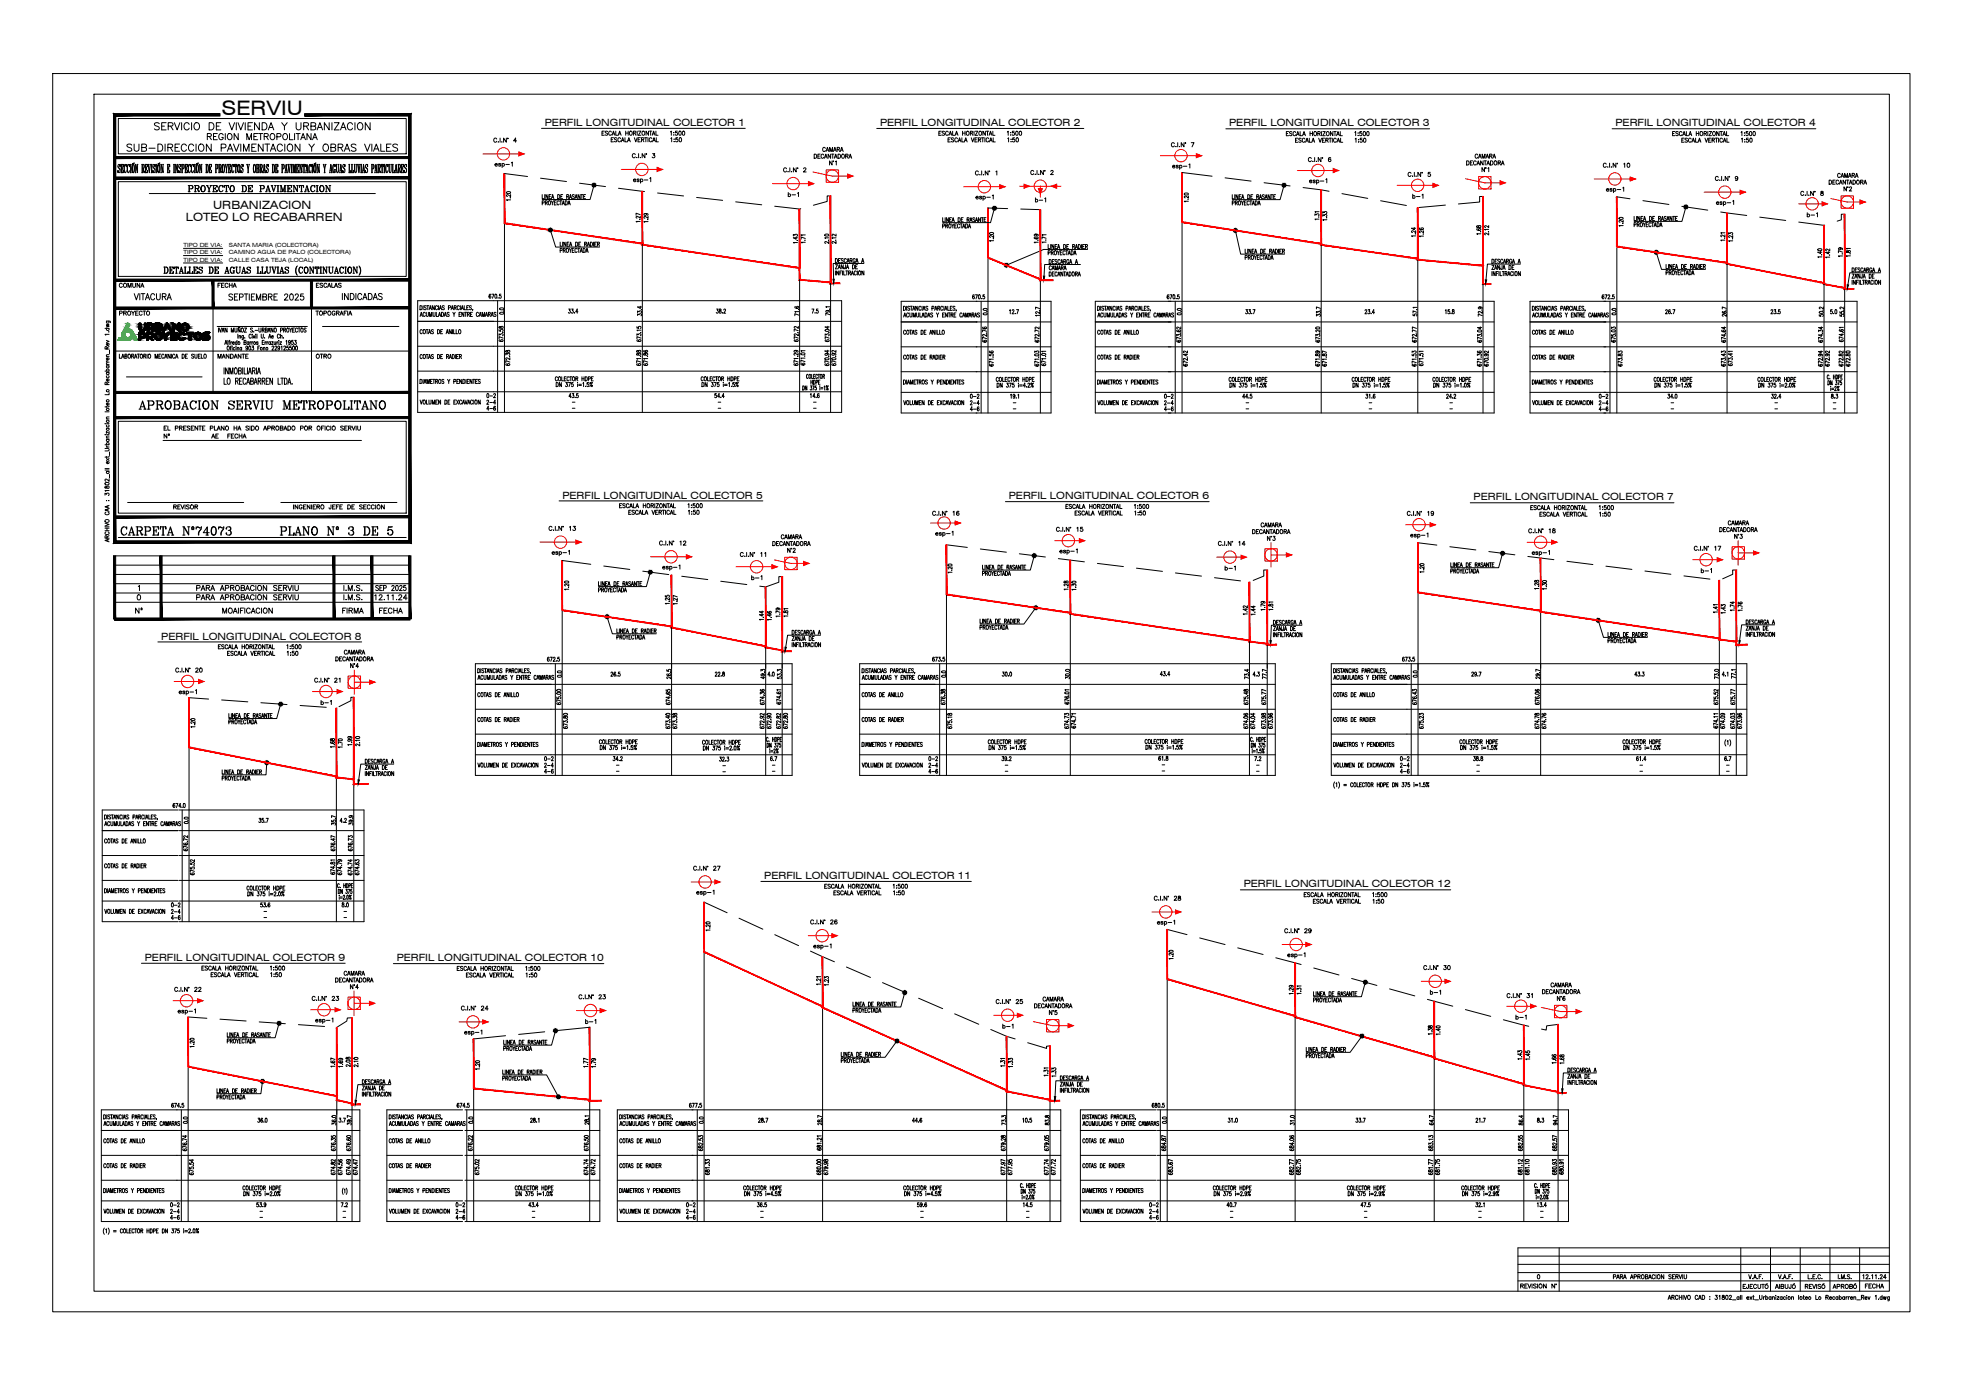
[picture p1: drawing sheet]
<svg xmlns="http://www.w3.org/2000/svg" width="841mm" height="594mm" viewBox="0 0 841 594" stroke-linecap="round" stroke-linejoin="round" font-family="sans-serif">
<defs><g id="words">
<text font-size="8.6" x="95" y="49.5">SERVIU</text>
<g font-size="7.1">
<text x="58.6" y="176.7">APROBACION SERVIU METROPOLITANO</text>
<text x="51.2" y="230.7">CARPETA Nº74073 PLANO Nº 3 DE 5</text>
</g>
<g font-size="6.2">
<text x="65.3" y="56.8">SERVICIO DE VIVIENDA Y URBANIZACION</text>
<text x="53.6" y="66">SUB-DIRECCION PAVIMENTACION Y OBRAS VIALES</text>
<text x="56.8" y="129.8">VITACURA</text>
</g>
<g font-size="5.7">
<text x="87.8" y="61">REGION METROPOLITANA</text>
<text x="79.7" y="83.3">PROYECTO DE PAVIMENTACION</text>
<text x="97.4" y="129.8">SEPTIEMBRE 2025</text>
<text x="57.1" y="264.2">Nº</text>
<text x="146" y="264.2">FIRMA</text>
<text x="161.9" y="264.2">FECHA</text>
</g>
<g font-size="5.3">
<text x="501.6" y="73.7">esp-1</text>
<text x="83.3" y="254.4">PARA APROBACION SERVIU</text>
<text x="83.3" y="258.2">PARA APROBACION SERVIU</text>
<text x="159.8" y="258.2">12.11.24</text>
<text x="136.9" y="303.4">b-1</text>
<text x="784.9" y="553.5">APROBÓ</text>
</g>
<g font-size="4.9">
<text x="91.4" y="89.7">URBANIZACION</text>
<text x="336.9" y="85.4">b-1</text>
<text x="443.1" y="87.8">b-1</text>
<text x="604.7" y="86.1">b-1</text>
<text x="79.6" y="94.6">LOTEO LO RECABARREN</text>
<text x="773.6" y="94.2">b-1</text>
<text x="50.1" y="124.5">COMUNA</text>
<text x="92.4" y="124.5">FECHA</text>
<text x="134.8" y="124.5">ESCALAS</text>
<text x="50.4" y="136.2">PROYECTO</text>
<text x="134.4" y="136.2">TOPOGRAFIA</text>
<text x="92.4" y="154.9">MANDANTE</text>
<text x="134.8" y="154.9">OTRO</text>
<text x="207.8" y="171.8">0-2</text>
<text x="415.2" y="171.8">0-2</text>
<text x="498.1" y="171.8">0-2</text>
<text x="684.7" y="171.8">0-2</text>
<text x="207.8" y="177.1">4-6</text>
<text x="414.9" y="174.6">2-4</text>
<text x="415.2" y="177.4">4-6</text>
<text x="498.1" y="174.6">2-4</text>
<text x="498.1" y="177.4">4-6</text>
<text x="684.4" y="174.6">2-4</text>
<text x="684.7" y="177.4">4-6</text>
<text x="69.5" y="189.1">Nº AE FECHA</text>
<text x="73.7" y="219.4">REVISOR</text>
<text x="524.2" y="245.5">b-1</text>
<text x="321.4" y="249.8">b-1</text>
<text x="728.5" y="246.6">b-1</text>
<text x="232.5" y="327.4">0-2</text>
<text x="397.2" y="327.4">0-2</text>
<text x="599.4" y="327.4">0-2</text>
<text x="232.5" y="330.2">2-4</text>
<text x="397.2" y="330.2">2-4</text>
<text x="599.4" y="330.2">2-4</text>
<text x="72.7" y="389.8">0-2</text>
<text x="72.7" y="392.6">2-4</text>
<text x="72.7" y="395.5">4-6</text>
<text x="612.4" y="427.6">b-1</text>
<text x="250.1" y="439.9">b-1</text>
<text x="429" y="442">b-1</text>
<text x="649.1" y="438.1">b-1</text>
<text x="72.3" y="518.6">0-2</text>
<text x="72.3" y="521.4">2-4</text>
<text x="194.7" y="518.6">0-2</text>
<text x="293.5" y="518.6">0-2</text>
<text x="293.5" y="521.4">2-4</text>
<text x="491.8" y="518.6">0-2</text>
<text x="491.8" y="521.4">2-4</text>
<text x="194.7" y="523.9">4-6</text>
<text x="798.7" y="553.5">FECHA</text>
</g>
<g font-size="4.3">
<text x="233.5" y="54">PERFIL LONGITUDINAL COLECTOR 1</text>
<text x="377.2" y="54">PERFIL LONGITUDINAL COLECTOR 2</text>
<text x="526.9" y="54.2">PERFIL LONGITUDINAL COLECTOR 3</text>
<text x="692.5" y="54.2">PERFIL LONGITUDINAL COLECTOR 4</text>
<text x="241.1" y="213.7">PERFIL LONGITUDINAL COLECTOR 5</text>
<text x="432.4" y="214">PERFIL LONGITUDINAL COLECTOR 6</text>
<text x="631.7" y="214.5">PERFIL LONGITUDINAL COLECTOR 7</text>
<text x="69.1" y="274.1">PERFIL LONGITUDINAL COLECTOR 8</text>
<text x="327.6" y="376.8">PERFIL LONGITUDINAL COLECTOR 11</text>
<text x="533.1" y="380.4">PERFIL LONGITUDINAL COLECTOR 12</text>
<text x="62.1" y="411.9">PERFIL LONGITUDINAL COLECTOR 9</text>
<text x="170" y="412">PERFIL LONGITUDINAL COLECTOR 10</text>
</g>
<g font-size="2.6">
<text x="244.5" y="173.6">-</text>
<text x="306.9" y="173.6">-</text>
<text x="347.8" y="173.6">-</text>
<text x="433.6" y="173.9">-</text>
<text x="533.4" y="173.9">-</text>
<text x="586" y="173.9">-</text>
<text x="620.5" y="173.9">-</text>
<text x="715.4" y="173.9">-</text>
<text x="759.9" y="173.9">-</text>
<text x="784.9" y="173.9">-</text>
<text x="244.5" y="176.4">-</text>
<text x="306.9" y="176.4">-</text>
<text x="347.8" y="176.4">-</text>
<text x="433.6" y="176.4">-</text>
<text x="533.4" y="176.4">-</text>
<text x="586" y="176.4">-</text>
<text x="620.5" y="176.4">-</text>
<text x="715.4" y="176.4">-</text>
<text x="759.9" y="176.4">-</text>
<text x="784.9" y="176.4">-</text>
<text x="263.2" y="329.1">-</text>
<text x="309" y="329.5">-</text>
<text x="330.2" y="329.1">-</text>
<text x="430" y="329.1">-</text>
<text x="497.4" y="329.1">-</text>
<text x="537.6" y="329.1">-</text>
<text x="632.2" y="329.1">-</text>
<text x="702" y="329.1">-</text>
<text x="739.1" y="329.1">-</text>
<text x="263.2" y="332">-</text>
<text x="309" y="332">-</text>
<text x="330.2" y="332">-</text>
<text x="430" y="332">-</text>
<text x="497.4" y="331.6">-</text>
<text x="537.6" y="332">-</text>
<text x="632.2" y="332">-</text>
<text x="702" y="332">-</text>
<text x="739.1" y="332">-</text>
<text x="112.2" y="391.9">-</text>
<text x="112.2" y="394.4">-</text>
<text x="146.4" y="391.9">-</text>
<text x="146.4" y="394.4">-</text>
<text x="110.4" y="520.3">-</text>
<text x="146" y="520.3">-</text>
<text x="227.2" y="520.3">-</text>
<text x="325.3" y="520.3">-</text>
<text x="393.7" y="520.3">-</text>
<text x="439.2" y="520.3">-</text>
<text x="526.3" y="520.3">-</text>
<text x="583.8" y="520.3">-</text>
<text x="632.9" y="520.3">-</text>
<text x="659.3" y="520.3">-</text>
<text x="110.4" y="523.2">-</text>
<text x="146" y="523.2">-</text>
<text x="227.2" y="523.2">-</text>
<text x="325.3" y="523.2">-</text>
<text x="393.7" y="523.2">-</text>
<text x="439.2" y="523.2">-</text>
<text x="526.3" y="523.2">-</text>
<text x="583.8" y="523.2">-</text>
<text x="632.9" y="523.2">-</text>
<text x="659.3" y="523.2">-</text>
</g>
<g font-size="2.4">
<text x="78.6" y="105.9">TIPO DE VIA:</text>
<text x="98.1" y="105.9">SANTA MARIA (COLECTORA)</text>
<text x="78.6" y="109">TIPO DE VIA:</text>
<text x="78.6" y="112.1">TIPO DE VIA:</text>
<text x="98.1" y="109">CAMINO AGUA DE PALO (COLECTORA)</text>
<text x="98.1" y="112.1">CALLE CASA TEJA (LOCAL)</text>
</g>
</g></defs>
<!-- layer: Perfil perfil texto -->
<g fill="none" stroke="#000" stroke-width=".43">
<path d="M212.9 59.6a.65 .65 0 0 0-.7-.4 .65 .65 0 0 0-.5 .7v.4a.65 .65 0 0 0 .5 .7 .65 .65 0 0 0 .7-.5M214.4 59.2v1.8M217.1 59.2v1.8l-1.2-1.8v1.8M212.2 70.6h1a.56 .56 0 0 0-.8-.4 .56 .56 0 0 0-.2 .8 .56 .56 0 0 0 .8 .1l.2-.1M213.6 60.8h.1M214.6 70.3l-.8-.1v.3l.8 .5-.3 .2-.6-.2M215.1 60.8h.1M215.2 70.3a.56 .56 0 0 1 .8-.1 .56 .56 0 0 1 0 .9 .56 .56 0 0 1-.8-.1M215.2 70.1v1.7M216.8 70.5h1.5M219.2 69.8l.4-.3v1.7M221.4 60.4h-1.2l.8-1.2v1.8"/>
<path d="M271.5 77.2h1a.57 .57 0 0 0-.6-.4 .57 .57 0 0 0-.5 .5 .57 .57 0 0 0 .6 .6l.5-.3M272.3 66.3a.65 .65 0 0 0-.7-.4 .65 .65 0 0 0-.6 .6v.5a.65 .65 0 0 0 .6 .6 .65 .65 0 0 0 .7-.4M273 67.5h.1M273.7 65.9v1.7M274 77l-.4-.3-.5 .3 .8 .4v.4l-.8-.2M274.5 67.5h.1M274.6 77a.57 .57 0 0 1 .8-.1 .57 .57 0 0 1 0 .8 .57 .57 0 0 1-.8-.1M274.6 76.7v1.8M276.2 77.1h1.5M276.4 65.9v1.7l-1.1-1.7v1.7M278.5 76.5l.4-.4v1.8M279.7 65.9h1l-.6 .6a.59 .59 0 0 1 .5 1 .59 .59 0 0 1-1-.2"/>
<path d="M337.1 72.4a.65 .65 0 0 0-.7-.5 .65 .65 0 0 0-.5 .7v.4a.65 .65 0 0 0 .5 .7 .65 .65 0 0 0 .7-.4M337.8 73.5h.1M338.6 71.9v1.8M339.3 73.5h.1M341.3 71.9v1.8l-1.2-1.8v1.8M344.5 72.4l.3-.5 .7 .4-1.1 1.4h1.2M349 66.1a.91 .91 0 0 1 1.1 .9 .91 .91 0 0 1-1.1 .8zM350.6 66.9h.6M351.6 66.1h-1v1.7h1M353.1 66.5a.59 .59 0 0 0-.7-.4 .59 .59 0 0 0-.5 .6v.5a.59 .59 0 0 0 .5 .6 .59 .59 0 0 0 .7-.4M353.4 67.8l.6-1.7 .6 1.7M353.6 67.3h.8"/>
<path d="M353.8 63.6a.58 .58 0 0 0-.7-.4 .58 .58 0 0 0-.5 .6v.5a.58 .58 0 0 0 .5 .6 .58 .58 0 0 0 .7-.4M354.1 64.9l.6-1.7 .6 1.7M354.3 64.4h.8M355.7 64.9v-1.7l.6 1.7 .6-1.7v1.7M356.1 66.1v1.7l-1.1-1.7v1.7M356.4 66.1h1.1M356.7 69v1.7l-1.1-1.7v1.7M357 66.1v1.7M357.3 64.9l.6-1.7 .6 1.7M357.5 64.4h.8M357.6 67.8l.7-1.7 .5 1.7M357.9 67.3h.7"/>
<path d="M358.1 69.3l.4-.3v1.7M358.8 64l1-.1v-.6l-1-.1v1.7M359.2 66.1a.91 .91 0 0 1 1.1 .9 .91 .91 0 0 1-1.1 .8zM359.4 64l.5 .9M360.2 64.9l.6-1.7 .6 1.7M360.5 64.4h.7M361 66.2l.2-.1a.85 .85 0 0 1 .8 .9 .85 .85 0 0 1-1 .8l-.2-.6zM362.5 66.9l.9-.1 .1-.6-1-.1v1.7M363 66.9l.6 .9M363.9 67.8l.6-1.7 .6 1.7M364.1 67.3h.7M419.4 73.7a.72 .72 0 0 0-1-.4 .72 .72 0 0 0-.3 1 .65 .65 0 0 0 .5 .7 .65 .65 0 0 0 .8-.4"/>
<path d="M420 74.9h.1M420.8 73.3v1.7M421.6 74.9h.1M423.5 73.3v1.7l-1.2-1.7v1.7M426.9 73.6l.4-.3v1.7M443.1 73.5a.65 .65 0 0 0-.7-.5 .65 .65 0 0 0-.6 .7v.5a.65 .65 0 0 0 .6 .6 .65 .65 0 0 0 .7-.4M443.8 74.7h.1M444.5 73.1v1.7M445.3 74.7h.1M447.2 73.1v1.7l-1.1-1.7v1.7M450.4 73.5l.4-.4 .6 .3-1.1 1.4h1.2M503.4 61.6a.65 .65 0 0 0-.8-.4 .65 .65 0 0 0-.5 .6v.5a.65 .65 0 0 0 .5 .6 .65 .65 0 0 0 .8-.4"/>
<path d="M504.1 62.8h.1M504.8 61.2v1.7M505.6 62.8h.1M507.5 61.2v1.7l-1.2-1.7v1.7M510.6 61.2h1.2l-.8 1.7M561.3 77.7h1a.57 .57 0 0 0-.6-.5 .57 .57 0 0 0-.5 .6 .57 .57 0 0 0 .5 .6l.6-.3M562.1 67.9a.66 .66 0 0 0-.7-.4 .66 .66 0 0 0-.6 .7v.4a.65 .65 0 0 0 .6 .7 .65 .65 0 0 0 .7-.4M562.8 69.1h.1M563.5 67.5v1.8M563.8 77.4l-.4-.2-.6 .2 .9 .5v.4l-.9-.2M564.3 69.1h.1M564.4 77.4a.57 .57 0 0 1 .8 0 .57 .57 0 0 1 0 .8 .57 .57 0 0 1-.8-.1"/>
<path d="M564.4 77.2v1.8M566 77.6h1.5M566.2 67.5v1.8l-1.1-1.8v1.8M568.3 76.9l.4-.3v1.8M570.4 67.8v-.2a.77 .77 0 0 0-1.1 .8 .77 .77 0 0 0 1.1 .6 .55 .55 0 0 0-.2-.8 .55 .55 0 0 0-.8 .5M604.8 74.3a.65 .65 0 0 0-.7-.4 .65 .65 0 0 0-.5 .7v.4a.65 .65 0 0 0 .5 .6 .65 .65 0 0 0 .7-.4M605.5 75.5h.1M606.3 73.9v1.7M607 75.5h.1M609 73.9v1.7l-1.2-1.7v1.7M613.1 73.9h-.8l-.1 .7a.62 .62 0 0 1 .9 0 .62 .62 0 0 1-.1 1 .62 .62 0 0 1-.9-.3M628.7 68.9a.91 .91 0 0 1 1.1 .9 .91 .91 0 0 1-1.1 .9z"/>
<path d="M630.3 69.8h.6M631.3 68.9h-1v1.8h1M632.8 69.4a.59 .59 0 0 0-.7-.4 .59 .59 0 0 0-.5 .6v.4a.59 .59 0 0 0 .5 .7 .59 .59 0 0 0 .7-.4M633.1 70.7l.6-1.8 .6 1.8M633.3 70.1h.8M633.4 66.5a.58 .58 0 0 0-.6-.5 .58 .58 0 0 0-.5 .7v.4a.58 .58 0 0 0 .5 .7 .58 .58 0 0 0 .6-.4M633.8 67.8l.6-1.8 .6 1.8M634 67.2h.7M635.3 67.8v-1.8l.7 1.8 .6-1.8v1.8M635.7 68.9v1.8l-1-1.8v1.8M636.1 68.9h1.1M636.3 71.8v1.8l-1-1.8v1.8"/>
<path d="M636.6 68.9v1.8M636.9 67.8l.6-1.8 .7 1.8M637.2 67.2h.7M637.3 70.7l.6-1.8 .6 1.8M637.5 70.1h.8M637.8 72.2l.4-.4v1.8M638.5 66.9l.9-.1 .1-.6-1-.2v1.8M638.9 68.9a.91 .91 0 0 1 1.1 .9 .91 .91 0 0 1-1.1 .9zM639.1 66.9l.5 .9M639.9 67.8l.6-1.8 .6 1.8M640.1 67.2h.8M640.7 69l.2-.1a.85 .85 0 0 1 .8 1 .85 .85 0 0 1-1 .7l-.3-.6z"/>
<path d="M642.2 69.8l.9-.1 .1-.6-1-.2v1.8M642.7 69.8l.5 .9M643.5 70.7l.7-1.8 .5 1.8M643.8 70.1h.7M688.5 70.4a.64 .64 0 0 0-.7-.5 .64 .64 0 0 0-.5 .7v.4a.64 .64 0 0 0 .5 .7 .64 .64 0 0 0 .7-.4M689.2 71.6h.1M690 69.9v1.8M690.7 71.6h.1M692.6 69.9v1.8l-1.1-1.8v1.8M696 70.3l.4-.4v1.8M697.7 70a.81 .81 0 0 1 .9 .8 .81 .81 0 0 1-.9 .8l-.3-.6zM736.5 76a.65 .65 0 0 0-.7-.4 .65 .65 0 0 0-.5 .7v.4a.64 .64 0 0 0 .5 .7 .64 .64 0 0 0 .7-.5"/>
<path d="M737.2 77.2h.1M738 75.6v1.8M738.7 77.2h.1M740.7 75.6v1.8l-1.2-1.8v1.8M744.9 76.2a.55 .55 0 0 1-.8 .5 .55 .55 0 0 1-.2-.9 .55 .55 0 0 1 .9 0l-.1 1.5-.8-.2M784.1 77.2a.9 .9 0 0 1 1 .9 .9 .9 0 0 1-1 .9zM785.7 78h.6M786.6 77.2h-.9v1.8h.9M788.1 77.6a.59 .59 0 0 0-.6-.4 .59 .59 0 0 0-.5 .7v.4a.58 .58 0 0 0 .5 .7 .58 .58 0 0 0 .6-.5M788.5 79l.6-1.8 .6 1.8M788.7 78.4h.7M788.8 74.7a.58 .58 0 0 0-.7-.4 .58 .58 0 0 0-.4 .7v.4a.58 .58 0 0 0 .4 .7 .58 .58 0 0 0 .7-.4"/>
<path d="M789.1 76.1l.6-1.8 .6 1.8M789.4 75.5h.7M790.7 76.1v-1.8l.6 1.8 .6-1.8v1.8M791.1 77.2v1.8l-1-1.8v1.8M791.5 77.2h1.1M792 77.2v1.8M792.3 76.1l.6-1.8 .6 1.8M792.6 75.5h.7M792.7 79l.6-1.8 .6 1.8M792.9 78.4h.8M793.9 75.1h.9l.1-.6-1-.2v1.8M794.3 77.2a.9 .9 0 0 1 1.1 .9 .9 .9 0 0 1-1.1 .9z"/>
<path d="M794.5 75.1l.5 1M795.3 76.1l.6-1.8 .6 1.8M795.5 75.5h.8M796.1 77.3l.2-.1a.84 .84 0 0 1 .8 .9 .84 .84 0 0 1-1 .8l-.3-.6zM797.5 78h1v-.6l-1-.2v1.8M798.1 78l.5 1M798.9 79l.6-1.8 .6 1.8M799.2 78.4h.7M217.2 82.3a.87 .87 0 0 1 1-.3 .87 .87 0 0 1 .6 .8 .87 .87 0 0 1-1 .4 .87 .87 0 0 1-.6-.9zM218.7 84.8h.1M218.9 85.7h-1.8l.4 .3M218.9 83.4v.9l-1.1-.8a.41 .41 0 0 0-.6 .1 .41 .41 0 0 0 .1 .5l.2 .1"/>
<path d="M274.3 94h.1M274.4 94.9h-1.7l.3 .3M274.4 92.7v.8l-1.1-.7a.41 .41 0 0 0-.6 0 .41 .41 0 0 0 .1 .6l.3 .1M274.4 92l-1.7-.6v.9M276.6 91.5l.4 .2a.46 .46 0 0 1-.5 .6 .46 .46 0 0 1-.2-.7l1.4 .1-.2 .6M277.6 94.1h.1M277.8 95h-1.8l.4 .3M277.8 92.7v.9l-1.1-.8a.41 .41 0 0 0-.6 .1 .41 .41 0 0 0 .1 .6h.2M418.3 84.6h1.1a.57 .57 0 0 0-.7-.4 .57 .57 0 0 0-.5 .6 .57 .57 0 0 0 .6 .5l.6-.2M420.8 84.4l-.8-.2v.3l.8 .6-.4 .2-.5-.2M421.4 84.4a.57 .57 0 0 1 .8-.1 .57 .57 0 0 1 0 .8 .57 .57 0 0 1-.8 0M421.4 84.1v1.8"/>
<path d="M423 84.5h1.5M424.3 99.8a.87 .87 0 0 1 .9-.3 .87 .87 0 0 1 .6 .8 .87 .87 0 0 1-.9 .4 .87 .87 0 0 1-.6-.9zM425.3 83.9l.5-.4v1.8M507.7 82.9a.87 .87 0 0 1 1-.3 .87 .87 0 0 1 .6 .8 .87 .87 0 0 1-1 .3 .87 .87 0 0 1-.6-.8zM509.2 85.4h.1M509.4 86.3h-1.8l.4 .3M509.4 84v.9l-1.1-.8a.41 .41 0 0 0-.6 .1 .41 .41 0 0 0 .1 .5l.3 .1M563.7 92.4v-.7l.6 .4a.51 .51 0 0 1 .8-.5 .51 .51 0 0 1 0 .9M565.3 93h.1M565.4 93.9h-1.7l.3 .3M565.4 90.7h-1.7l.3 .4M567 92.7v-.7l.7 .4a.5 .5 0 0 1 .8-.4 .5 .5 0 0 1-.1 .8"/>
<path d="M567 91.4v-.7l.7 .4a.5 .5 0 0 1 .8-.4 .5 .5 0 0 1-.1 .9M568.6 93.3h.1M568.8 94.2h-1.8l.4 .3M606.2 97.5v1l-1.1-.7h1.7M606.8 98.9v.8l-1.1-.7a.41 .41 0 0 0-.6 0 .41 .41 0 0 0 .1 .6l.3 .1M608.7 97.7l-.3 .3a.88 .88 0 0 0 .9 .5 .88 .88 0 0 0 .8-.7 .52 .52 0 0 0-.6-.2 .52 .52 0 0 0-.3 .7l.4 .2M610.2 98.9v.9l-1.1-.8a.41 .41 0 0 0-.6 .1 .41 .41 0 0 0 .1 .6h.2M633.1 96.8v.6h.5a.59 .59 0 0 1 .5-.7 .59 .59 0 0 1 .7 .5 .63 .63 0 0 1-.8 .3 .63 .63 0 0 1-.4-.7zM633.3 98l-.3 .2a.87 .87 0 0 0 .9 .6 .87 .87 0 0 0 .8-.7 .51 .51 0 0 0-.7-.2 .51 .51 0 0 0-.2 .7l.4 .1M634.6 99.3h.1M638 99.3h.1M638.1 99.8v.9l-1-.7a.41 .41 0 0 0-.6 0 .41 .41 0 0 0 .1 .6l.2 .1"/>
<path d="M638.1 98.3h-1.7l.3 .3M638.1 96.7v.9l-1-.8a.41 .41 0 0 0-.6 .1 .41 .41 0 0 0 .1 .5l.2 .1M688.6 81.3h1a.56 .56 0 0 0-.8-.3 .56 .56 0 0 0-.2 .8 .56 .56 0 0 0 .8 .1l.2-.1M691 81.1l-.8-.2v.3l.8 .6-.3 .2-.6-.2M691.6 81.1a.56 .56 0 0 1 .8-.1 .56 .56 0 0 1 0 .8 .56 .56 0 0 1-.8 0M691.6 80.8v1.8M693.2 81.2h1.5M694.1 93.4a.88 .88 0 0 1 1-.4 .88 .88 0 0 1 .6 .9 .88 .88 0 0 1-1 .3 .88 .88 0 0 1-.6-.8zM695.6 80.6l.4-.4v1.8M695.6 95.8h.1M695.8 96.7h-1.8l.3 .3M695.8 94.4v.9l-1.1-.8a.41 .41 0 0 0-.6 .1 .41 .41 0 0 0 .1 .6h.2"/>
<path d="M735.7 87h1.1a.57 .57 0 0 0-.7-.5 .57 .57 0 0 0-.5 .6 .57 .57 0 0 0 .6 .6l.6-.3M738.2 86.7l-.9-.1v.3l.9 .5-.4 .3-.5-.3M738.8 86.7a.57 .57 0 0 1 .8-.1 .57 .57 0 0 1 0 .9 .57 .57 0 0 1-.8-.1M738.8 86.5v1.7M739.4 99.8h-1.8l.4 .3M740.4 86.9h1.5M742.7 86.2l.4-.3v1.8M773.2 82.4a.65 .65 0 0 0-.8-.4 .65 .65 0 0 0-.5 .7v.4a.65 .65 0 0 0 .5 .7 .65 .65 0 0 0 .8-.4M773.9 83.6h.1M774.6 82v1.8M775.4 83.6h.1M777.3 82v1.8l-1.2-1.8v1.8"/>
<path d="M780.6 82.1v.5l1 .6a.59 .59 0 0 1-.6 .6 .59 .59 0 0 1-.6-.6l1.1-.8-.1-.3zM791.5 80.1v1.8l-1.1-1.8v1.8M792.8 80.5l.3-.4 .6 .3-1 1.5h1.1M340.1 101.2v-.7l.6 .3a.51 .51 0 0 1 .8-.4 .51 .51 0 0 1 0 .9M341.3 101.6v1l-1.2-.7h1.7M341.7 103.1h.1M341.8 104h-1.7l.3 .3M345 103h.1M345.2 103.9h-1.8l.4 .3M345.2 102.2l-1.8-.6v.9M345.2 100.7h-1.8l.4 .3M353.6 100.5a.87 .87 0 0 1 1-.3 .87 .87 0 0 1 .6 .8 .87 .87 0 0 1-1 .4 .87 .87 0 0 1-.6-.9z"/>
<path d="M355.1 103h.1M355.3 103.5v.9l-1.1-.8a.41 .41 0 0 0-.6 0 .41 .41 0 0 0 .1 .6l.3 .1M355.3 101.9h-1.8l.4 .4M358.2 103h.1M358.4 103.5v.9l-1.1-.8a.41 .41 0 0 0-.6 0 .41 .41 0 0 0 .1 .6l.2 .1M358.4 101.9h-1.8l.4 .4M358.4 100.3v.9l-1.1-.8a.41 .41 0 0 0-.6 .1 .41 .41 0 0 0 .1 .6h.2M425.8 102.3h.1M425.9 103.2h-1.7l.3 .3M425.9 100.9v.9l-1.1-.8a.41 .41 0 0 0-.5 .1 .41 .41 0 0 0 0 .6h.3M443.6 101.6l-.2 .1a.86 .86 0 0 0 .7 .9 .86 .86 0 0 0 1-.6 .47 .47 0 0 0-.7-.4 .47 .47 0 0 0-.2 .7l.3 .1M443.9 100.4l.4 .1a.45 .45 0 0 1-.5 .7 .45 .45 0 0 1-.2-.8l1.4 .1-.2 .6"/>
<path d="M444.9 103h.1M445.1 103.8h-1.8l.3 .3M448.3 102.9h.1M448.4 103.8h-1.7l.3 .3M448.4 102.1l-1.7-.6v.9M448.4 100.6h-1.7l.3 .3M606.7 100.2h.1M606.8 101.1h-1.7l.3 .3M610 100.3h.1M610.2 101.2h-1.8l.4 .3M634.8 100.2h-1.8l.4 .3M739.2 102.1h.1"/>
<path d="M739.4 102.9h-1.8l.4 .4M739.4 100.7v.8l-1.1-.7a.41 .41 0 0 0-.6 0 .41 .41 0 0 0 .1 .6l.2 .1M741 100.4v-.7l.7 .4a.51 .51 0 0 1 .7-.4 .51 .51 0 0 1 0 .9M742.6 102.3h.1M742.7 103.2h-1.7l.3 .4M742.7 101v.8l-1-.7a.41 .41 0 0 0-.6 0 .41 .41 0 0 0 .1 .6l.2 .1M779.3 106.8a.87 .87 0 0 1 1-.4 .87 .87 0 0 1 .6 .9 .86 .86 0 0 1-1 .3 .86 .86 0 0 1-.6-.8zM780.4 107.8v.9l-1.2-.6h1.8M780.8 109.2h.1M781 110.1h-1.8l.3 .3M783.7 107.9v.9l-1.1-.6h1.7M784.2 109.3h.1"/>
<path d="M784.3 110.2h-1.7l.3 .3M784.3 106.7v.9l-1.1-.8a.41 .41 0 0 0-.5 .1 .41 .41 0 0 0 0 .5l.3 .1M788.6 106.2l.5 .2a.46 .46 0 0 1-.5 .7 .46 .46 0 0 1-.3-.8l1.4 .1-.1 .6M789.7 108.8h.1M789.8 109.7h-1.8l.4 .3M789.8 108.1l-1.8-.7v.9M791.5 107.5v.6h.5a.58 .58 0 0 1 .6-.7 .58 .58 0 0 1 .5 .7 .86 .86 0 0 1-1.3-.7zM793 108.8h.1M793.2 109.7h-1.8l.3 .3M793.2 106.5h-1.8l.3 .3M180 131a.88 .88 0 0 1 .9 .9 .88 .88 0 0 1-.9 .9zM180.1 135.6l.5-1.7 .5 1.7"/>
<path d="M180.3 135.1h.6M181.4 131v1.8M182.3 134.3a.5 .5 0 0 0-.6-.4 .5 .5 0 0 0-.4 .6v.5a.5 .5 0 0 0 .4 .6 .5 .5 0 0 0 .6-.4M182.7 131.3l-.3-.3-.6 .3 .8 .7a.46 .46 0 0 1-.1 .7 .46 .46 0 0 1-.7-.2M182.7 133.9v1.2l.4 .5 .5-.2v-1.5M183 131h.8M183.4 131v1.8M183.9 132.8l.6-1.8 .5 1.8M184.1 135.6v-1.7l.5 1.7 .5-1.7v1.7M184.1 132.2h.7M185.6 133.9v1.2l.4 .5 .5-.2v-1.5M186.2 131v1.8l-.9-1.8v1.8"/>
<path d="M187 133.9v1.7h.8M187.5 131.4a.49 .49 0 0 0-.6-.4 .49 .49 0 0 0-.3 .7v.4a.49 .49 0 0 0 .3 .7 .49 .49 0 0 0 .6-.5M187.9 135.6l.5-1.7 .5 1.7M188 131v1.8M188.1 135.1h.6M188.3 132.8l.5-1.8 .5 1.8M188.5 132.2h.6M189.2 133.9a.89 .89 0 0 1 1 .9 .89 .89 0 0 1-1 .8zM190.4 135.6l.5-1.7 .5 1.7M190.5 131.3l-.4-.3-.5 .3 .7 .7a.46 .46 0 0 1 0 .7 .46 .46 0 0 1-.7-.2M190.6 135.1h.6M192.2 131.9h.8v-.8l-.8-.1v1.8"/>
<path d="M192.5 134.1l-.3-.2-.5 .2 .6 .7a.47 .47 0 0 1 .1 .8 .47 .47 0 0 1-.7-.2M193.4 132.8l.5-1.8 .5 1.8M193.6 132.2h.6M194.1 133.9l.5 .8v.9M194.7 131.9l.8-.1v-.7l-.8-.1v1.8M195.1 133.9l-.5 .8M195.1 131.9l.5 .9M196.8 134.7h.5M196.9 131.4a.49 .49 0 0 0-.6-.4 .49 .49 0 0 0-.3 .7v.4a.49 .49 0 0 0 .3 .7 .49 .49 0 0 0 .6-.5M197.3 131v1.8M197.6 133.9h-.8v1.7h.8M197.7 132.8l.5-1.8 .5 1.8"/>
<path d="M197.9 132.2h.6M198.8 133.9v1.7l-.8-1.7v1.7M199 131v1.8h.8M199.2 133.9h.9M199.6 133.9v1.7M200.1 131.9h.5M200.4 134.7l.7-.1v-.7h-.7v1.7M200.8 134.7l.5 .9M200.9 131h-.8v1.8h.8M201.7 134.7h.5M202.1 131.3l-.3-.3-.6 .3 .8 .7a.46 .46 0 0 1-.1 .7 .46 .46 0 0 1-.7-.2M202.5 133.9h-.8v1.7h.8"/>
<path d="M202.7 132.7l-.2 .4M205.1 134.3a.5 .5 0 0 0-.6-.4 .5 .5 0 0 0-.3 .6v.5a.5 .5 0 0 0 .3 .6 .5 .5 0 0 0 .6-.4M205.4 135.6l.5-1.7 .5 1.7M205.6 135.1h.6M206.7 135.6v-1.7l.5 1.7 .5-1.7v1.7M208 135.6l.5-1.7 .5 1.7M208.2 135.1h.6M209.3 134.7l.8-.1v-.7h-.8v1.7M209.8 134.7l.4 .9M210.4 126.3l-.3-.2a.87 .87 0 0 0-.5 .9 .87 .87 0 0 0 .7 .8 .52 .52 0 0 0 .2-.7 .52 .52 0 0 0-.7-.3l-.2 .5M210.5 135.6l.5-1.7 .5 1.7M210.7 135.1h.6"/>
<path d="M210.8 126.1h.9l-.6 1.8M212.3 126.2a.87 .87 0 0 1 .9 .7 .87 .87 0 0 1-.6 1l-.4-.4zM212.6 134.1l-.3-.2-.6 .2 .7 .7a.47 .47 0 0 1 .1 .8 .47 .47 0 0 1-.8-.2M213.5 127.7h.1M214.3 134a.87 .87 0 0 1 1-.3 .87 .87 0 0 1 .6 .8 .87 .87 0 0 1-1 .4 .87 .87 0 0 1-.6-.9zM214.3 132.1a.88 .88 0 0 1 1-.3 .88 .88 0 0 1 .6 .8 .87 .87 0 0 1-1 .4 .87 .87 0 0 1-.6-.9zM214.7 126.1h-.6v.7a.5 .5 0 0 1 .7 .1 .5 .5 0 0 1-.1 .7 .5 .5 0 0 1-.7-.1M215.8 133.3h.1M243.8 132.5h.6l-.3 .6a.5 .5 0 0 1 .4 .8 .5 .5 0 0 1-.9 0M245 132.5h.7l-.4 .6a.51 .51 0 0 1 .5 .8 .51 .51 0 0 1-.9 0M246.3 134.1h.1M247.7 133.7h-.9l.6-1.2v1.7"/>
<path d="M273.3 135.2v-.7l.7 .4a.5 .5 0 0 1 .7-.4 .5 .5 0 0 1 0 .9M273.3 134v-.7l.7 .4a.5 .5 0 0 1 .7-.5 .5 .5 0 0 1 0 .9M274.5 131.3v.9l-1.2-.6h1.7M274.9 132.7h.1M307.2 132.5h.7l-.4 .6a.51 .51 0 0 1 .4 .8 .51 .51 0 0 1-.9 0M308.4 132.6v.5a.58 .58 0 0 1 .8 .5 .58 .58 0 0 1-.8 .6 .86 .86 0 0 1 .7-1.3l-.1-.3zM309.7 134.1h.1M310.2 132.9l.1-.3a.41 .41 0 0 1 .6 0 .41 .41 0 0 1 0 .5l-.7 1.1h.9M341 131.4l-.3 .2a.88 .88 0 0 0 .9 .6 .88 .88 0 0 0 .8-.7 .52 .52 0 0 0-.7-.2 .52 .52 0 0 0-.3 .6l.5 .2M342.2 139.9v.9l-1.1-.8a.41 .41 0 0 0-.6 .1 .41 .41 0 0 0 .1 .5l.3 .1M342.3 132.7h.1M342.5 135.1l-1.8-.6v.8"/>
<path d="M342.5 133.6h-1.8l.3 .3M348 132.5h.9l-.7 1.7M349.4 134.1h.1M350.7 132.5h-.7v.7a.5 .5 0 0 1 .7 .1 .5 .5 0 0 1-.1 .7 .5 .5 0 0 1-.7-.1M354.5 133.1l.5 .2a.46 .46 0 0 1-.5 .6 .46 .46 0 0 1-.3-.8l1.4 .2-.1 .5M354.9 139.8v1l-1.2-.6h1.8M355.6 132.5h.1M355.7 134.9l-1.7-.6v.9M355.7 131.5h-1.7l.3 .3M387.3 131.3a.88 .88 0 0 1 .9 .8 .88 .88 0 0 1-.9 .9zM387.3 135.9l.5-1.8 .6 1.8M387.5 135.3h.7"/>
<path d="M388.6 131.3v1.7M389.6 134.5a.5 .5 0 0 0-.7-.4 .5 .5 0 0 0-.3 .7v.4a.5 .5 0 0 0 .3 .7 .5 .5 0 0 0 .7-.4M390 131.5l-.4-.2-.5 .2 .7 .8a.46 .46 0 0 1 0 .7 .46 .46 0 0 1-.7-.2M390 134.1v1.3l.4 .5 .4-.3 .1-1.5M390.2 131.3h.9M390.6 131.3v1.7M391.2 133l.5-1.7 .5 1.7M391.4 135.9v-1.8l.5 1.8 .5-1.8v1.8M391.4 132.4h.6M392.9 134.1v1.3l.4 .5 .4-.3 .1-1.5M393.4 131.3v1.7l-.9-1.7v1.7M394.3 134.1v1.8h.8"/>
<path d="M394.8 131.7a.49 .49 0 0 0-.6-.4 .49 .49 0 0 0-.3 .6v.4a.49 .49 0 0 0 .3 .7 .49 .49 0 0 0 .6-.4M395.2 135.9l.5-1.8 .5 1.8M395.3 131.3v1.7M395.4 135.3h.6M395.6 133l.5-1.7 .5 1.7M395.8 132.4h.6M396.5 134.1a.89 .89 0 0 1 .9 .9 .89 .89 0 0 1-.9 .9zM397.6 135.9l.6-1.8 .5 1.8M397.7 131.5l-.3-.2-.6 .2 .8 .8a.46 .46 0 0 1-.1 .7 .46 .46 0 0 1-.7-.2M397.8 135.3h.7M399.5 132.2l.7-.1v-.8h-.7v1.7M399.8 134.4l-.3-.3-.6 .3 .6 .7a.47 .47 0 0 1 .2 .7 .47 .47 0 0 1-.8-.2"/>
<path d="M400.6 133l.5-1.7 .5 1.7M400.8 132.4h.7M401.4 134.1l.5 .9v.9M402 132.1l.7-.1v-.7h-.7v1.7M402.4 134.1l-.5 .9M402.4 132.1l.5 .9M404 135h.5M404.2 131.7a.49 .49 0 0 0-.6-.4 .49 .49 0 0 0-.4 .6v.4a.49 .49 0 0 0 .4 .7 .49 .49 0 0 0 .6-.4M404.6 131.3v1.7M404.8 134.1h-.8v1.8h.8M404.9 133l.5-1.7 .5 1.7M405.1 132.4h.7"/>
<path d="M406.1 134.1v1.8l-.9-1.8v1.8M406.3 131.3v1.7h.7M406.4 134.1h.9M406.9 134.1v1.8M407.3 132.1h.5M407.6 135l.8-.1v-.7l-.8-.1v1.8M408.1 135l.4 .9M408.1 131.3h-.8v1.7h.8M408.9 135h.6M409.3 131.5l-.3-.2-.5 .2 .7 .8a.46 .46 0 0 1-.1 .7 .46 .46 0 0 1-.6-.2M409.8 134.1h-.9v1.8h.9M409.9 132.9l-.1 .5"/>
<path d="M412.4 134.5a.5 .5 0 0 0-.6-.4 .5 .5 0 0 0-.4 .7v.4a.5 .5 0 0 0 .4 .7 .5 .5 0 0 0 .6-.4M412.6 135.9l.5-1.8 .5 1.8M412.8 135.3h.6M413.9 135.9v-1.8l.6 1.8 .5-1.8v1.8M415.3 135.9l.5-1.8 .5 1.8M415.5 135.3h.6M416.6 135l.8-.1v-.7l-.8-.1v1.8M417.1 135l.4 .9M417.6 126.6l-.2-.2a.87 .87 0 0 0-.6 .8 .87 .87 0 0 0 .7 .8 .52 .52 0 0 0 .2-.6 .52 .52 0 0 0-.6-.3l-.2 .4M417.7 135.9l.5-1.8 .5 1.8M417.9 135.3h.7M418.1 126.4h.9l-.7 1.7"/>
<path d="M419.6 126.4a.87 .87 0 0 1 .8 .7 .87 .87 0 0 1-.5 1l-.5-.3zM419.9 134.4l-.3-.3-.6 .3 .6 .7a.47 .47 0 0 1 .2 .7 .47 .47 0 0 1-.8-.2M420.8 127.9h.1M421.5 134.3a.87 .87 0 0 1 1-.4 .87 .87 0 0 1 .6 .9 .87 .87 0 0 1-1 .3 .87 .87 0 0 1-.6-.8zM421.5 132.4a.88 .88 0 0 1 1-.4 .88 .88 0 0 1 .6 .9 .87 .87 0 0 1-1 .3 .87 .87 0 0 1-.6-.8zM422 126.4h-.6l-.1 .7a.5 .5 0 0 1 .7 0 .5 .5 0 0 1 0 .7 .5 .5 0 0 1-.7 0M423 133.6h.1M432.7 133.1l.4-.4v1.8M433.9 133.1v-.2a.41 .41 0 0 1 .6-.1 .41 .41 0 0 1 .1 .6l-.8 1.1h.9M435.2 134.3h.1M435.7 132.7h.9l-.6 1.8M445.5 133h.1"/>
<path d="M445.7 135.2h-1.8l.4 .3M445.7 133.5v.9l-1.1-.7a.41 .41 0 0 0-.6 0 .41 .41 0 0 0 .1 .6l.2 .1M445.7 132.3l-1.8-.7v.9M470.5 131.3a.88 .88 0 0 1 .9 .8 .88 .88 0 0 1-.9 .9zM470.5 135.9l.6-1.8 .5 1.8M470.7 135.3h.7M471.8 131.3v1.7M472.7 134.5a.49 .49 0 0 0-.6-.4 .49 .49 0 0 0-.3 .7v.4a.49 .49 0 0 0 .3 .7 .49 .49 0 0 0 .6-.4M473.1 131.5l-.3-.2-.5 .2 .7 .8a.46 .46 0 0 1-.1 .7 .46 .46 0 0 1-.6-.2M473.2 134.1v1.3l.4 .5 .4-.3 .1-1.5M473.4 131.3h.9M473.8 131.3v1.7"/>
<path d="M474.4 133l.5-1.7 .5 1.7M474.6 135.9v-1.8l.5 1.8 .5-1.8v1.8M474.6 132.4h.6M476.1 134.1v1.3l.4 .5 .4-.3 .1-1.5M476.6 131.3v1.7l-.9-1.7v1.7M477.5 134.1v1.8h.7M478 131.7a.5 .5 0 0 0-.6-.4 .5 .5 0 0 0-.3 .6v.4a.5 .5 0 0 0 .3 .7 .5 .5 0 0 0 .6-.4M478.4 135.9l.5-1.8 .5 1.8M478.5 131.3v1.7M478.6 135.3h.6M478.8 133l.5-1.7 .5 1.7M479 132.4h.6"/>
<path d="M479.7 134.1a.89 .89 0 0 1 .9 .9 .89 .89 0 0 1-.9 .9zM480.9 135.9l.4-1.8 .5 1.8M480.9 131.5a.44 .44 0 0 0-.6-.2 .44 .44 0 0 0-.1 .6l.5 .3a.46 .46 0 0 1 .1 .8 .46 .46 0 0 1-.8-.2M481 135.3h.7M482.7 132.2l.8-.1v-.8h-.8v1.7M483 134.4l-.3-.3-.6 .3 .6 .7a.47 .47 0 0 1 .2 .7 .47 .47 0 0 1-.8-.2M483.8 133l.5-1.7 .5 1.7M484 132.4h.7M484.6 134.1l.5 .9v.9M485.1 132.1l.8-.1v-.7h-.8v1.7M485.6 132.1l.4 .9M485.6 134.1l-.5 .9"/>
<path d="M487.2 135h.5M487.4 131.7a.5 .5 0 0 0-.7-.4 .5 .5 0 0 0-.3 .6v.4a.5 .5 0 0 0 .3 .7 .5 .5 0 0 0 .7-.4M487.8 131.3v1.7M488 134.1h-.8v1.8h.8M488.1 133l.5-1.7 .5 1.7M488.3 132.4h.7M489.3 134.1v1.8l-.9-1.8v1.8M489.4 131.3v1.7h.8M489.6 134.1h.9M490.1 134.1v1.8M490.5 132.1h.5M490.8 135l.8-.1v-.7l-.8-.1v1.8"/>
<path d="M491.3 135l.4 .9M491.3 131.3h-.8v1.7h.8M492.2 135h.5M492.6 131.5l-.4-.2-.5 .2 .7 .8a.46 .46 0 0 1 0 .7 .46 .46 0 0 1-.7-.2M493 134.1h-.8v1.8h.8M493.1 132.9l-.1 .5M495.6 134.5a.5 .5 0 0 0-.7-.4 .5 .5 0 0 0-.3 .7v.4a.5 .5 0 0 0 .3 .7 .5 .5 0 0 0 .7-.4M495.8 135.9l.5-1.8 .5 1.8M496 135.3h.6M497.1 135.9v-1.8l.6 1.8 .5-1.8v1.8M498.5 135.9l.5-1.8 .5 1.8M498.7 135.3h.6"/>
<path d="M499.8 135l.8-.1v-.7l-.8-.1v1.8M500.2 135l.5 .9M500.9 135.9l.5-1.8 .6 1.8M501.1 126.6l-.3-.2a.87 .87 0 0 0-.6 .8 .87 .87 0 0 0 .7 .8 .52 .52 0 0 0 .2-.6 .52 .52 0 0 0-.6-.3l-.2 .4M501.1 135.3h.7M501.5 126.4h.9l-.6 1.7M502.9 126.4a.87 .87 0 0 1 .9 .7 .87 .87 0 0 1-.5 1l-.5-.3zM503.1 134.4l-.3-.3-.6 .3 .6 .7a.47 .47 0 0 1 .2 .7 .47 .47 0 0 1-.8-.2M504.2 127.9h.1M504.7 134.3a.88 .88 0 0 1 1-.4 .88 .88 0 0 1 .6 .9 .88 .88 0 0 1-1 .3 .88 .88 0 0 1-.6-.8zM504.7 132.4a.89 .89 0 0 1 1-.4 .89 .89 0 0 1 .6 .9 .88 .88 0 0 1-1 .3 .88 .88 0 0 1-.6-.8zM505.4 126.4h-.6l-.1 .7a.5 .5 0 0 1 .7 0 .5 .5 0 0 1 0 .8 .5 .5 0 0 1-.7-.1"/>
<path d="M506.3 133.6h.1M534 132.7h.7l-.3 .7a.51 .51 0 0 1 .4 .8 .51 .51 0 0 1-.9 0M535.3 132.7h.7l-.4 .7a.51 .51 0 0 1 .5 .8 .51 .51 0 0 1-.9 0M536.6 134.3h.1M537.1 132.7h.9l-.7 1.8M564.3 135.5v-.7l.6 .4a.51 .51 0 0 1 .8-.5 .51 .51 0 0 1 0 .9M564.3 134.2v-.7l.6 .4a.51 .51 0 0 1 .8-.5 .51 .51 0 0 1 0 .9M565.9 132.9h.1M566 132.2l-1.7-.6v.8M585.1 133.1l.1-.2a.4 .4 0 0 1 .6-.1 .4 .4 0 0 1 0 .6l-.7 1.1h.8M586.5 132.7h.6l-.3 .7a.51 .51 0 0 1 .4 .8 .51 .51 0 0 1-.9 0M587.7 134.3h.1"/>
<path d="M589.2 133.9h-1l.7-1.2v1.8M605.7 134.6v.7h.8a.5 .5 0 0 1 0-.7 .5 .5 0 0 1 .7 .1 .5 .5 0 0 1-.1 .7M607.3 132.7h.1M607.4 133.9l-1.7-.6v.8M607.4 131.7h-1.7l.3 .4M619.5 133.1l.4-.4v1.8M621.4 132.7h-.7v.8a.5 .5 0 0 1 .7 0 .5 .5 0 0 1-.1 .8 .5 .5 0 0 1-.7-.1M622 134.3h.1M622.6 132.8v.5a.58 .58 0 0 1 .8 .6 .58 .58 0 0 1-.8 .5 .86 .86 0 0 1 .7-1.3v-.3zM634.2 131.6l.4 .2a.46 .46 0 0 1-.4 .6 .46 .46 0 0 1-.3-.8l1.4 .2-.1 .5M635.2 132.9h.1M635.4 135.3l-1.7-.6v.9"/>
<path d="M635.4 133.4v.9l-1.3-.8-.4 .2 .4 .5M656.9 131.3a.88 .88 0 0 1 .9 .8 .88 .88 0 0 1-.9 .9zM656.9 135.9l.5-1.8 .5 1.8M657.1 135.3h.6M658.2 131.3v1.7M659.1 134.5a.5 .5 0 0 0-.6-.4 .5 .5 0 0 0-.3 .7v.4a.5 .5 0 0 0 .3 .7 .5 .5 0 0 0 .6-.4M659.5 131.5a.44 .44 0 0 0-.6-.2 .44 .44 0 0 0-.1 .6l.4 .3a.46 .46 0 0 1 .2 .8 .46 .46 0 0 1-.8-.2M659.6 134.1v1.3l.3 .5 .5-.3v-1.5M659.8 131.3h.8M660.2 131.3v1.7M660.8 133l.5-1.7 .5 1.7M660.9 135.9v-1.8l.5 1.8 .6-1.8v1.8"/>
<path d="M661 132.4h.6M662.5 134.1v1.3l.3 .5 .5-.3v-1.5M663 131.3v1.7l-.9-1.7v1.7M663.9 134.1v1.8h.7M664.4 131.7a.5 .5 0 0 0-.7-.4 .5 .5 0 0 0-.3 .6v.4a.5 .5 0 0 0 .3 .7 .5 .5 0 0 0 .7-.4M664.7 135.9l.5-1.8 .5 1.8M664.8 131.3v1.7M664.9 135.3h.7M665.1 133l.5-1.7 .5 1.7M665.3 132.4h.7M666.1 134.1a.89 .89 0 0 1 .9 .9 .89 .89 0 0 1-.9 .9zM667.2 135.9l.5-1.8 .5 1.8"/>
<path d="M667.3 131.5l-.3-.2-.6 .2 .8 .8a.46 .46 0 0 1-.1 .7 .46 .46 0 0 1-.7-.2M667.4 135.3h.6M669 132.2l.8-.1v-.8h-.8v1.7M669.3 134.4l-.3-.3-.5 .3 .6 .7a.46 .46 0 0 1 .1 .7 .46 .46 0 0 1-.7-.2M670.2 133l.5-1.7 .5 1.7M670.4 132.4h.6M670.9 134.1l.5 .9v.9M671.5 132.1l.8-.1v-.7h-.8v1.7M671.9 134.1l-.5 .9M672 132.1l.4 .9M673.6 135h.5M673.7 131.7a.5 .5 0 0 0-.6-.4 .5 .5 0 0 0-.3 .6v.4a.5 .5 0 0 0 .3 .7 .5 .5 0 0 0 .6-.4"/>
<path d="M674.2 131.3v1.7M674.4 134.1h-.8v1.8h.8M674.5 133l.5-1.7 .5 1.7M674.7 132.4h.6M675.7 134.1v1.8l-.9-1.8v1.8M675.8 131.3v1.7h.8M676 134.1h.9M676.4 134.1v1.8M676.9 132.1h.5M677.2 135l.7-.1v-.7l-.7-.1v1.8M677.6 135l.5 .9M677.7 131.3h-.8v1.7h.8"/>
<path d="M678.5 135h.5M678.9 131.5l-.3-.2-.6 .2 .8 .8a.46 .46 0 0 1-.1 .7 .46 .46 0 0 1-.7-.2M679.3 134.1h-.8v1.8h.8M679.5 132.9l-.1 .5M681.9 134.5a.49 .49 0 0 0-.6-.4 .49 .49 0 0 0-.3 .7v.4a.49 .49 0 0 0 .3 .7 .49 .49 0 0 0 .6-.4M682.2 135.9l.5-1.8 .5 1.8M682.4 135.3h.6M683.5 135.9v-1.8l.5 1.8 .5-1.8v1.8M684.8 135.9l.5-1.8 .5 1.8M685 135.3h.7M686.2 135l.7-.1v-.7l-.7-.1v1.8M686.6 135l.4 .9"/>
<path d="M687.3 135.9l.5-1.8 .5 1.8M687.5 135.3h.6M687.5 126.6l-.2-.2a.87 .87 0 0 0-.6 .8 .87 .87 0 0 0 .7 .8 .52 .52 0 0 0 .2-.6 .52 .52 0 0 0-.6-.3l-.2 .4M688 126.4h.8l-.6 1.7M689.3 126.8l.2-.4 .5 .3-.8 1.4h.9M689.4 134.4l-.3-.3-.5 .3 .6 .7a.47 .47 0 0 1 .1 .7 .47 .47 0 0 1-.7-.2M690.6 127.9h.1M691.1 134.3a.87 .87 0 0 1 1-.4 .87 .87 0 0 1 .6 .9 .87 .87 0 0 1-1 .3 .87 .87 0 0 1-.6-.8zM691.1 132.4a.88 .88 0 0 1 1-.4 .88 .88 0 0 1 .6 .9 .87 .87 0 0 1-1 .3 .87 .87 0 0 1-.6-.8zM691.9 126.4h-.7v.7a.5 .5 0 0 1 .7 0 .5 .5 0 0 1-.1 .8 .5 .5 0 0 1-.7-.1M692.6 133.6h.1M714 133.1v-.2a.4 .4 0 0 1 .6-.1 .4 .4 0 0 1 .1 .6l-.8 1.1h.9"/>
<path d="M716 133l-.3-.3a.88 .88 0 0 0-.5 .9 .88 .88 0 0 0 .7 .8 .52 .52 0 0 0 .2-.6 .52 .52 0 0 0-.7-.3l-.2 .4M716.6 134.3h.1M717.1 132.7h.9l-.7 1.8M738.5 133.5l-.2 .1a.86 .86 0 0 0 .7 .8 .86 .86 0 0 0 1-.5 .48 .48 0 0 0-.6-.4 .48 .48 0 0 0-.2 .7l.2 .1M739.8 132.9h.1M740 134.7v.9l-1.1-.8a.41 .41 0 0 0-.5 .1 .41 .41 0 0 0 0 .6h.3M740 132.2l-1.7-.6v.8M759.1 133.1l.1-.2a.41 .41 0 0 1 .6-.1 .41 .41 0 0 1 0 .6l-.7 1.1h.9M760.5 132.7h.7l-.4 .7a.51 .51 0 0 1 .4 .8 .51 .51 0 0 1-.8 0M761.8 134.3h.1M763 132.7h-.6l-.1 .8a.5 .5 0 0 1 .7 0 .5 .5 0 0 1 0 .8 .5 .5 0 0 1-.7-.1M779.8 134.8v.7h.8a.5 .5 0 0 1 0-.7 .5 .5 0 0 1 .8 .1 .5 .5 0 0 1-.1 .7"/>
<path d="M779.9 133.6a.88 .88 0 0 1 1-.3 .88 .88 0 0 1 .6 .8 .88 .88 0 0 1-1 .4 .88 .88 0 0 1-.6-.9zM781.4 132.9h.1M781.6 131.6v.8l-1.1-.7a.41 .41 0 0 0-.6 0 .41 .41 0 0 0 .1 .6l.3 .1M785.4 132.7h-.7v.8a.5 .5 0 0 1 .7 0 .5 .5 0 0 1-.1 .8 .5 .5 0 0 1-.7-.1M786 134.3h.1M786.7 132.8l.2-.1a1.05 1.05 0 0 1 0 1.8l-.4-.8zM788.7 134.8v.7h.7a.5 .5 0 0 1 .1-.7 .5 .5 0 0 1 .7 .1 .5 .5 0 0 1-.1 .7M788.7 133.6v.6l.7 .1a.5 .5 0 0 1 .1-.8 .5 .5 0 0 1 .7 .1 .5 .5 0 0 1-.1 .7M790.3 132.9h.1M790.5 131.6v.8l-1.1-.7a.41 .41 0 0 0-.6 0 .41 .41 0 0 0 0 .6l.3 .1M181 152.4a.5 .5 0 0 0-.6-.4 .5 .5 0 0 0-.3 .6v.4a.5 .5 0 0 0 .3 .7 .5 .5 0 0 0 .6-.4M181 141.7a.5 .5 0 0 0-.6-.4 .5 .5 0 0 0-.3 .7v.4a.5 .5 0 0 0 .3 .6 .5 .5 0 0 0 .6-.4"/>
<path d="M181.6 152l.1-.1a.86 .86 0 0 1 .7 .9 .86 .86 0 0 1-.8 .8l-.2-.6zM181.6 141.4l.1-.1a.86 .86 0 0 1 .7 .9 .86 .86 0 0 1-.8 .8l-.2-.6zM182.6 151.9h.9M182.6 141.3h.9M183.1 141.3v1.8M183.1 151.9v1.8M183.6 153.7l.6-1.8 .5 1.8M183.6 143.1l.6-1.8 .5 1.8M183.8 153.1h.7M183.8 142.5h.7M185.8 152.2l-.3-.3-.6 .3 .7 .7a.47 .47 0 0 1 .1 .7 .47 .47 0 0 1-.8-.1M185.8 141.5l-.3-.2-.6 .2 .7 .7a.47 .47 0 0 1 .1 .8 .47 .47 0 0 1-.8-.2"/>
<path d="M187.6 151.9a.89 .89 0 0 1 .9 .9 .89 .89 0 0 1-.9 .9zM187.6 141.3a.89 .89 0 0 1 .9 .9 .89 .89 0 0 1-.9 .9zM188.9 152.8h.5M188.9 142.1h.5M189.7 151.9h-.8v1.8h.8M189.7 141.3h-.8v1.8h.8M191.2 143.1l.5-1.8 .5 1.8M191.4 152.8l.8-.1v-.7l-.8-.1v1.8M191.4 142.5h.7M191.9 152.8l.4 .9M192.6 153.7l.5-1.8 .5 1.8M192.8 153.1h.6"/>
<path d="M193.4 141.3v1.8l-.8-1.8v1.8M193.9 151.9a.89 .89 0 0 1 .9 .9 .89 .89 0 0 1-.9 .9zM194 141.3v1.8M194.4 141.3v1.8h.8M195.2 151.9v1.8M195.5 141.3v1.8h.8M195.7 152.8h.5M196.5 151.9h-.8v1.8h.8M196.8 141.4l.1-.1a.86 .86 0 0 1 .7 .9 .86 .86 0 0 1-.8 .8l-.3-.6zM196.9 152.8l.8-.1v-.7l-.8-.1v1.8M197.4 152.8l.4 .9M213.9 143.8v-.7l.7 .4a.51 .51 0 0 1 .8-.5 .51 .51 0 0 1 0 .9"/>
<path d="M213.9 141.3v.6l.8 .1a.5 .5 0 0 1 0-.8 .5 .5 0 0 1 .7 .1 .5 .5 0 0 1 0 .7M214 140v.6h.5a.58 .58 0 0 1 .6-.7 .58 .58 0 0 1 .5 .7 .86 .86 0 0 1-1.3-.7zM214.2 145.6l-.3 .3a.89 .89 0 0 0 .9 .5 .89 .89 0 0 0 .8-.6 .52 .52 0 0 0-.6-.2 .52 .52 0 0 0-.3 .6l.4 .2M215.5 142.5h.1M215.7 144.9l-1.8-.6v.9M216.8 152.2v-.7l.7 .4a.51 .51 0 0 1 .7-.5 .51 .51 0 0 1 0 .9M216.9 150.3v.6h.5a.57 .57 0 0 1 .5-.7 .57 .57 0 0 1 .6 .7 .84 .84 0 0 1-1.3-.7zM217.1 155.9l-.3 .3a.87 .87 0 0 0 .9 .5 .87 .87 0 0 0 .8-.7 .52 .52 0 0 0-.7-.2 .52 .52 0 0 0-.3 .7l.5 .2M218.4 152.8h.1M218.6 155.2l-1.8-.6v.9M218.6 153.3v.9l-1.5-.8-.3 .5 .4 .2M273 151.5v.7h.5a.58 .58 0 0 1 .6-.8 .58 .58 0 0 1 .5 .8 .86 .86 0 0 1-1.3-.7z"/>
<path d="M273 150.3v.6h.5a.58 .58 0 0 1 .6-.7 .58 .58 0 0 1 .5 .7 .86 .86 0 0 1-1.3-.7zM273 143.8v-.7l.7 .4a.51 .51 0 0 1 .8-.5 .51 .51 0 0 1 0 .9M273 140v.6l.8 .1a.5 .5 0 0 1 0-.7 .5 .5 0 0 1 .7 0 .5 .5 0 0 1 0 .8M273.2 155.9l-.3 .3a.88 .88 0 0 0 .9 .5 .88 .88 0 0 0 .8-.7 .52 .52 0 0 0-.7-.2 .52 .52 0 0 0-.2 .7l.4 .2M273.3 145.6l-.3 .3a.89 .89 0 0 0 .9 .5 .89 .89 0 0 0 .8-.6 .52 .52 0 0 0-.6-.2 .52 .52 0 0 0-.3 .6l.4 .2M274.5 152.8h.1M274.6 142.5h.1M274.7 155.2l-1.8-.6v.9M274.7 153.7h-1.8l.3 .3M274.8 144.9l-1.8-.6v.9M274.8 141.5h-1.8l.4 .3M276 151.5v.7h.5a.58 .58 0 0 1 .5-.8 .58 .58 0 0 1 .6 .8 .84 .84 0 0 1-1.3-.7z"/>
<path d="M276.1 155.9l-.2 .3a.87 .87 0 0 0 .9 .5 .87 .87 0 0 0 .8-.7 .52 .52 0 0 0-.7-.2 .52 .52 0 0 0-.3 .7l.5 .2M276.1 150.2l-.2 .3a.87 .87 0 0 0 .9 .5 .87 .87 0 0 0 .8-.7 .52 .52 0 0 0-.7-.1 .52 .52 0 0 0-.3 .6l.5 .2M277.5 152.8h.1M277.7 155.2l-1.8-.6v.9M277.7 153.7h-1.8l.3 .3M340.6 155.9l-.3 .2a.88 .88 0 0 0 .9 .6 .88 .88 0 0 0 .8-.7 .52 .52 0 0 0-.6-.2 .52 .52 0 0 0-.3 .6l.4 .2M340.7 145.6l-.3 .3a.87 .87 0 0 0 .9 .6 .87 .87 0 0 0 .8-.7 .51 .51 0 0 0-.6-.2 .51 .51 0 0 0-.3 .6l.4 .2M340.9 150.2l.4 .2a.46 .46 0 0 1-.5 .6 .46 .46 0 0 1-.2-.8l1.4 .2-.2 .5M341.9 152.8h.1M342 142.5h.1M342.1 155.2l-1.8-.7v.9M342.1 153.7h-1.8l.4 .3"/>
<path d="M342.1 151.4v.9l-1.1-.8a.41 .41 0 0 0-.6 .1 .41 .41 0 0 0 .1 .6h.2M342.2 144.9l-1.8-.6v.9M342.2 143v.9l-1.1-.7a.41 .41 0 0 0-.6 0 .41 .41 0 0 0 .1 .6l.3 .1M342.2 141.8l-1.8-.7v.9M343.4 151.4a.88 .88 0 0 1 1-.3 .88 .88 0 0 1 .6 .8 .88 .88 0 0 1-1 .4 .88 .88 0 0 1-.6-.9zM343.5 155.7l-.2 .3a.87 .87 0 0 0 .9 .5 .87 .87 0 0 0 .8-.7 .52 .52 0 0 0-.7-.2 .52 .52 0 0 0-.2 .7l.4 .2M344.9 152.6h.1M345.1 155l-1.8-.6v.9M345.1 153.5h-1.8l.3 .3M345.1 150.3h-1.8l.3 .4M353.7 153.5a.88 .88 0 0 1 1-.3 .88 .88 0 0 1 .6 .8 .88 .88 0 0 1-1 .4 .88 .88 0 0 1-.6-.9zM353.7 143.8v-.7l.7 .4a.5 .5 0 0 1 .7-.4 .5 .5 0 0 1 0 .8"/>
<path d="M353.8 141.4a.87 .87 0 0 1 1-.4 .87 .87 0 0 1 .6 .9 .87 .87 0 0 1-1 .3 .87 .87 0 0 1-.6-.8zM353.9 155.9l-.3 .3a.88 .88 0 0 0 .9 .6 .88 .88 0 0 0 .8-.7 .52 .52 0 0 0-.7-.2 .52 .52 0 0 0-.2 .6l.4 .2M354 145.7h-.2a.86 .86 0 0 0 .7 .9 .86 .86 0 0 0 1-.6 .47 .47 0 0 0-.7-.4 .47 .47 0 0 0-.2 .8h.3M354.2 151.5l.4 .2a.46 .46 0 0 1-.5 .6 .46 .46 0 0 1-.2-.7l1.4 .1-.2 .6M354.8 150.1v1l-1.2-.7h1.8M355.2 152.8h.1M355.3 142.6h.1M355.4 155.2l-1.8-.6v.9M355.5 145l-1.8-.7v.9M356.6 153.5a.88 .88 0 0 1 1-.3 .88 .88 0 0 1 .7 .8 .88 .88 0 0 1-1 .4 .88 .88 0 0 1-.7-.9zM356.8 155.9l-.2 .3a.88 .88 0 0 0 .9 .5 .88 .88 0 0 0 .8-.7 .52 .52 0 0 0-.7-.2 .52 .52 0 0 0-.3 .7l.4 .2M357.2 151.5l.4 .2a.46 .46 0 0 1-.5 .6 .46 .46 0 0 1-.3-.8l1.5 .2-.2 .5"/>
<path d="M358.2 152.8h.1M358.3 155.2l-1.7-.6v.9M358.3 150.2v.8l-1.4-.8-.3 .5 .4 .3M388.3 152.6a.5 .5 0 0 0-.7-.4 .5 .5 0 0 0-.3 .7v.4a.5 .5 0 0 0 .3 .7 .5 .5 0 0 0 .7-.4M388.3 142a.5 .5 0 0 0-.7-.5 .5 .5 0 0 0-.3 .7v.4a.5 .5 0 0 0 .3 .7 .5 .5 0 0 0 .7-.4M388.9 152.3l.1-.1a.86 .86 0 0 1 .7 .9 .86 .86 0 0 1-.8 .8l-.3-.6zM388.9 141.6l.1-.1a.86 .86 0 0 1 .7 .9 .86 .86 0 0 1-.8 .8l-.3-.6zM389.9 152.2h.9M389.9 141.5h.9M390.3 141.5v1.8M390.3 152.2v1.8M390.9 154l.5-1.8 .5 1.8"/>
<path d="M390.9 143.3l.5-1.8 .5 1.8M391.1 153.4h.6M391.1 142.7h.6M393.1 152.4l-.3-.2-.6 .2 .6 .7a.47 .47 0 0 1 .1 .8 .47 .47 0 0 1-.7-.2M393.1 141.8l-.3-.3-.6 .3 .6 .7a.47 .47 0 0 1 .1 .7 .47 .47 0 0 1-.7-.1M394.8 152.2a.89 .89 0 0 1 .9 .9 .89 .89 0 0 1-.9 .9zM394.8 141.5a.89 .89 0 0 1 .9 .9 .89 .89 0 0 1-.9 .9zM396.2 142.4h.5M396.2 153h.5M397 152.2h-.8v1.8h.8M397 141.5h-.8v1.8h.8M398.5 143.3l.5-1.8 .5 1.8"/>
<path d="M398.7 153h.7v-.7l-.7-.1v1.8M398.7 142.7h.6M399.1 153l.5 1M399.8 154l.5-1.8 .5 1.8M400 153.4h.6M400.7 141.5v1.8l-.9-1.8v1.8M401.2 152.2a.89 .89 0 0 1 .9 .9 .89 .89 0 0 1-.9 .9zM401.2 141.5v1.8M401.7 141.5v1.8h.8M402.5 152.2v1.8M402.8 141.5v1.8h.7M403 153h.5"/>
<path d="M403.8 152.2h-.8v1.8h.8M404.1 141.6l.1-.1a.86 .86 0 0 1 .7 .9 .86 .86 0 0 1-.8 .8l-.3-.6zM404.2 153h.7v-.7l-.7-.1v1.8M404.6 153l.5 1M421.4 145.9l-.2 .2a.89 .89 0 0 0 .9 .6 .89 .89 0 0 0 .8-.7 .52 .52 0 0 0-.7-.2 .52 .52 0 0 0-.3 .6l.5 .2M421.4 140.2l-.2 .2a.88 .88 0 0 0 .9 .6 .88 .88 0 0 0 .8-.7 .52 .52 0 0 0-.7-.2 .52 .52 0 0 0-.3 .7l.5 .2M422.8 142.8h.1M423 145.2l-1.8-.6v.8M423 143.3v.9l-1.1-.8a.41 .41 0 0 0-.6 .1 .41 .41 0 0 0 .1 .5l.2 .1M423 142l-1.8-.6v.9M424.1 151.8v.6l.7 .1a.5 .5 0 0 1 0-.7 .5 .5 0 0 1 .8 0 .5 .5 0 0 1-.1 .8M424.3 156.2l-.2 .2a.87 .87 0 0 0 .8 .6 .87 .87 0 0 0 .8-.7 .52 .52 0 0 0-.6-.2 .52 .52 0 0 0-.3 .6l.4 .2"/>
<path d="M424.3 150.5l-.2 .2a.87 .87 0 0 0 .8 .6 .87 .87 0 0 0 .8-.7 .52 .52 0 0 0-.6-.2 .52 .52 0 0 0-.3 .6l.4 .2M425.6 153.1h.1M425.8 155.5l-1.7-.7v.9M425.8 154h-1.7l.3 .3M443.6 151.2v-.7l.6 .3a.5 .5 0 0 1 .8-.4 .5 .5 0 0 1 0 .9M443.6 151.9a.88 .88 0 0 1 1-.4 .88 .88 0 0 1 .6 .9 .88 .88 0 0 1-.9 .3 .88 .88 0 0 1-.7-.8zM443.8 156.2l-.2 .2a.88 .88 0 0 0 .8 .6 .88 .88 0 0 0 .8-.7 .52 .52 0 0 0-.6-.2 .52 .52 0 0 0-.3 .6l.4 .2M443.9 145.9l-.2 .2a.88 .88 0 0 0 .8 .6 .88 .88 0 0 0 .8-.7 .52 .52 0 0 0-.6-.2 .52 .52 0 0 0-.3 .6l.4 .2M445.2 153.1h.1M445.2 142.8h.1M445.3 155.5l-1.7-.7v.9M445.3 154h-1.7l.3 .3"/>
<path d="M445.4 145.2l-1.7-.6v.8M445.4 143.3v.9l-1.4-.9-.3 .6 .4 .2M445.4 142l-1.7-.6v.9M445.4 140.1v.9l-1.4-.8-.3 .5 .4 .3M446.6 151.7a.88 .88 0 0 1 1-.4 .88 .88 0 0 1 .6 .9 .88 .88 0 0 1-1 .3 .88 .88 0 0 1-.6-.8zM446.8 156l-.3 .2a.88 .88 0 0 0 .9 .6 .88 .88 0 0 0 .8-.7 .52 .52 0 0 0-.7-.2 .52 .52 0 0 0-.2 .6l.4 .2M448.1 152.9h.1M448.3 155.3l-1.8-.6v.8M448.3 153.8h-1.8l.4 .3M448.3 150.6h-1.8l.4 .3M471.5 152.6a.5 .5 0 0 0-.7-.4 .5 .5 0 0 0-.3 .7v.4a.5 .5 0 0 0 .3 .7 .5 .5 0 0 0 .7-.4M471.5 142a.5 .5 0 0 0-.7-.5 .5 .5 0 0 0-.3 .7v.4a.5 .5 0 0 0 .3 .7 .5 .5 0 0 0 .7-.4"/>
<path d="M472.1 152.3l.1-.1a.86 .86 0 0 1 .7 .9 .86 .86 0 0 1-.8 .8l-.3-.6zM472.1 141.6l.1-.1a.86 .86 0 0 1 .7 .9 .86 .86 0 0 1-.8 .8l-.3-.6zM473.1 152.2h.9M473.1 141.5h.9M473.5 141.5v1.8M473.5 152.2v1.8M474.1 154l.5-1.8 .5 1.8M474.1 143.3l.5-1.8 .5 1.8M474.3 153.4h.6M474.3 142.7h.6M476.3 152.4l-.4-.2-.5 .2 .6 .7a.47 .47 0 0 1 .1 .8 .47 .47 0 0 1-.7-.2M476.3 141.8l-.4-.3-.5 .3 .6 .7a.47 .47 0 0 1 .1 .7 .47 .47 0 0 1-.7-.1"/>
<path d="M478 152.2a.89 .89 0 0 1 .9 .9 .89 .89 0 0 1-.9 .9zM478 141.5a.89 .89 0 0 1 .9 .9 .89 .89 0 0 1-.9 .9zM479.3 142.4h.6M479.3 153h.6M480.2 152.2h-.9v1.8h.9M480.2 141.5h-.9v1.8h.9M481.7 143.3l.5-1.8 .5 1.8M481.9 153h.7v-.7l-.7-.1v1.8M481.9 142.7h.6M482.3 153l.5 1M483 154l.5-1.8 .5 1.8M483.2 153.4h.6"/>
<path d="M483.9 141.5v1.8l-.9-1.8v1.8M484.3 152.2a.89 .89 0 0 1 1 .9 .89 .89 0 0 1-1 .9zM484.4 141.5v1.8M484.9 141.5v1.8h.8M485.7 152.2v1.8M486 141.5v1.8h.8M486.2 153h.5M487 152.2h-.8v1.8h.8M487.3 141.6l.1-.1a.86 .86 0 0 1 .6 .9 .86 .86 0 0 1-.7 .8l-.3-.6zM487.4 153h.7v-.7l-.7-.1v1.8M487.8 153l.5 1M504.4 144v-.7l.6 .4a.51 .51 0 0 1 .8-.4 .51 .51 0 0 1 0 .9"/>
<path d="M504.6 145.9l-.2 .2a.88 .88 0 0 0 .9 .6 .88 .88 0 0 0 .8-.7 .52 .52 0 0 0-.7-.2 .52 .52 0 0 0-.3 .6l.5 .2M504.6 141.5l-.2 .2a.88 .88 0 0 0 .9 .6 .88 .88 0 0 0 .8-.7 .52 .52 0 0 0-.7-.2 .52 .52 0 0 0-.3 .6l.5 .2M506 142.8h.1M506.1 145.2l-1.7-.6v.8M506.1 140.1v.9l-1.4-.8-.3 .5 .4 .3M507.5 156.2l-.3 .2a.88 .88 0 0 0 .9 .6 .88 .88 0 0 0 .8-.7 .52 .52 0 0 0-.6-.2 .52 .52 0 0 0-.3 .6l.4 .2M508.4 151.6v1l-1.2-.7h1.8M508.9 153.1h.1M509 155.5l-1.8-.7v.9M509 153.6v.9l-1.1-.8a.41 .41 0 0 0-.6 .1 .41 .41 0 0 0 .1 .5l.3 .1M509 150.4v.9l-1.4-.8-.4 .5 .5 .2M564 151.8v.6h.5a.58 .58 0 0 1 .6-.8 .58 .58 0 0 1 .5 .8 .86 .86 0 0 1-1.3-.7z"/>
<path d="M564 144v-.7l.7 .4a.5 .5 0 0 1 .8-.4 .5 .5 0 0 1-.1 .9M564.1 140.3a.87 .87 0 0 1 1-.3 .87 .87 0 0 1 .6 .8 .87 .87 0 0 1-1 .4 .87 .87 0 0 1-.6-.9zM564.2 156.1l-.3 .3a.88 .88 0 0 0 .9 .6 .88 .88 0 0 0 .8-.7 .52 .52 0 0 0-.7-.2 .52 .52 0 0 0-.2 .6l.4 .2M564.3 145.9l-.2 .1a.87 .87 0 0 0 .7 .8 .87 .87 0 0 0 1-.5 .47 .47 0 0 0-.7-.5 .47 .47 0 0 0-.2 .8h.3M564.5 150.4l.4 .2a.46 .46 0 0 1-.5 .7 .46 .46 0 0 1-.2-.8l1.4 .1-.2 .6M565.5 153h.1M565.6 142.8h.1M565.7 155.4l-1.8-.6v.9M565.7 153.9h-1.8l.3 .3M565.8 145.2l-1.8-.6v.8M565.8 141.4v.9l-1.1-.8a.4 .4 0 0 0-.7 .2 .4 .4 0 0 0 .4 .5M567 151.8v.6h.5a.58 .58 0 0 1 .5-.7 .58 .58 0 0 1 .6 .7 .86 .86 0 0 1-1.3-.7z"/>
<path d="M567.1 156.2l-.2 .2a.88 .88 0 0 0 .9 .6 .88 .88 0 0 0 .8-.7 .52 .52 0 0 0-.7-.2 .52 .52 0 0 0-.3 .6l.5 .2M568.5 153.1h.1M568.6 155.5l-1.7-.7v.9M568.6 154h-1.7l.3 .3M568.6 151l-1.7-.6v.9M605.3 151.8v.6l.8 .1a.5 .5 0 0 1 0-.7 .5 .5 0 0 1 .7 0 .5 .5 0 0 1-.1 .8M605.3 151.2v-.7l.7 .3a.5 .5 0 0 1 .7-.4 .5 .5 0 0 1 0 .9M605.6 156.2l-.3 .2a.88 .88 0 0 0 .9 .6 .88 .88 0 0 0 .8-.7 .52 .52 0 0 0-.7-.2 .52 .52 0 0 0-.2 .6l.4 .2M605.7 145.9l-.3 .2a.89 .89 0 0 0 .9 .6 .89 .89 0 0 0 .8-.7 .52 .52 0 0 0-.6-.2 .52 .52 0 0 0-.3 .6l.4 .2M606.9 153.1h.1M607 142.8h.1M607.1 155.5l-1.8-.7v.9"/>
<path d="M607.1 154h-1.8l.3 .3M607.2 145.2l-1.8-.6v.8M607.2 143.3v.9l-1.1-.8a.41 .41 0 0 0-.6 .1 .41 .41 0 0 0 .1 .5l.2 .1M607.2 142l-1.8-.6v.9M607.2 140.8l-1.8-.7v.9M608.3 151.6v.6l.7 .1a.5 .5 0 0 1 .1-.7 .5 .5 0 0 1 .7 0 .5 .5 0 0 1-.1 .8M608.5 156l-.2 .2a.87 .87 0 0 0 .9 .6 .87 .87 0 0 0 .8-.7 .52 .52 0 0 0-.7-.2 .52 .52 0 0 0-.3 .6l.5 .2M609.9 152.9h.1M610.1 155.3l-1.8-.6v.8M610.1 153.8h-1.8l.3 .3M610.1 150.6h-1.8l.3 .3M633.3 152.4v-.7l.6 .4a.51 .51 0 0 1 .8-.4 .51 .51 0 0 1 0 .9"/>
<path d="M633.4 144.1v-.7l.7 .4a.5 .5 0 0 1 .7-.5 .5 .5 0 0 1 0 .9M633.5 141.6a.87 .87 0 0 1 .9-.3 .87 .87 0 0 1 .6 .8 .87 .87 0 0 1-.9 .4 .87 .87 0 0 1-.6-.9zM633.5 156.2l-.2 .2a.88 .88 0 0 0 .9 .6 .88 .88 0 0 0 .8-.7 .52 .52 0 0 0-.7-.2 .52 .52 0 0 0-.3 .6l.5 .2M633.5 150.5l-.2 .2a.88 .88 0 0 0 .9 .6 .88 .88 0 0 0 .8-.7 .52 .52 0 0 0-.7-.2 .52 .52 0 0 0-.3 .6l.5 .2M633.6 145.9l-.1 .1a.86 .86 0 0 0 .7 .8 .86 .86 0 0 0 .9-.5 .48 .48 0 0 0-.6-.4 .48 .48 0 0 0-.2 .7l.2 .1M634.5 140.1v.9l-1.1-.6h1.7M634.9 153.1h.1M635 142.8h.1M635 155.5l-1.7-.7v.9M635 154h-1.7l.3 .3M635.1 145.2l-1.7-.6v.9M636.3 153.8a.88 .88 0 0 1 1-.4 .88 .88 0 0 1 .6 .9 .88 .88 0 0 1-1 .3 .88 .88 0 0 1-.6-.8z"/>
<path d="M636.5 156.2l-.3 .2a.88 .88 0 0 0 .9 .6 .88 .88 0 0 0 .8-.7 .52 .52 0 0 0-.6-.2 .52 .52 0 0 0-.3 .6l.4 .2M636.8 151.7l.5 .2a.46 .46 0 0 1-.5 .7 .46 .46 0 0 1-.3-.8l1.4 .1-.1 .6M637.8 153.1h.1M638 155.5l-1.8-.7v.9M638 150.4v.9l-1.4-.8-.4 .5 .5 .2M657.8 152.6a.49 .49 0 0 0-.6-.4 .49 .49 0 0 0-.3 .7v.4a.49 .49 0 0 0 .3 .7 .49 .49 0 0 0 .6-.4M657.8 142a.49 .49 0 0 0-.6-.5 .49 .49 0 0 0-.3 .7v.4a.49 .49 0 0 0 .3 .7 .49 .49 0 0 0 .6-.4M658.4 152.3l.2-.1a.86 .86 0 0 1 .6 .9 .86 .86 0 0 1-.8 .8l-.2-.6zM658.4 141.6l.2-.1a.86 .86 0 0 1 .6 .9 .86 .86 0 0 1-.8 .8l-.2-.6zM659.5 152.2h.8M659.5 141.5h.8M659.9 141.5v1.8"/>
<path d="M659.9 152.2v1.8M660.5 154l.5-1.8 .5 1.8M660.5 143.3l.5-1.8 .5 1.8M660.7 153.4h.6M660.7 142.7h.6M662.6 152.4l-.3-.2-.6 .2 .7 .7a.47 .47 0 0 1 .1 .8 .47 .47 0 0 1-.8-.2M662.6 141.8l-.3-.3-.6 .3 .7 .7a.47 .47 0 0 1 .1 .7 .47 .47 0 0 1-.8-.1M664.4 152.2a.89 .89 0 0 1 .9 .9 .89 .89 0 0 1-.9 .9zM664.4 141.5a.89 .89 0 0 1 .9 .9 .89 .89 0 0 1-.9 .9zM665.7 142.4h.5M665.7 153h.5M666.5 152.2h-.8v1.8h.8"/>
<path d="M666.5 141.5h-.8v1.8h.8M668 143.3l.6-1.8 .5 1.8M668.2 153h.8v-.7l-.8-.1v1.8M668.2 142.7h.7M668.7 153l.4 1M669.4 154l.5-1.8 .5 1.8M669.6 153.4h.6M670.3 141.5v1.8l-.9-1.8v1.8M670.7 152.2a.89 .89 0 0 1 .9 .9 .89 .89 0 0 1-.9 .9zM670.8 141.5v1.8M671.3 141.5v1.8h.7M672 152.2v1.8"/>
<path d="M672.3 141.5v1.8h.8M672.5 153h.5M673.4 152.2h-.9v1.8h.9M673.6 141.6l.1-.1a.86 .86 0 0 1 .7 .9 .86 .86 0 0 1-.8 .8l-.2-.6zM673.7 153h.8v-.7l-.8-.1v1.8M674.2 153l.4 1M690.7 143.4v.6l.8 .1a.5 .5 0 0 1 0-.7 .5 .5 0 0 1 .8 .1 .5 .5 0 0 1-.1 .7M690.7 140.9v-.7l.7 .4a.5 .5 0 0 1 .8-.5 .5 .5 0 0 1 0 .9M690.8 141.6a.87 .87 0 0 1 1-.4 .87 .87 0 0 1 .6 .9 .87 .87 0 0 1-1 .3 .87 .87 0 0 1-.6-.8zM691 145.9l-.3 .2a.87 .87 0 0 0 .9 .6 .87 .87 0 0 0 .8-.7 .51 .51 0 0 0-.6-.2 .51 .51 0 0 0-.3 .6l.4 .2M692.3 142.8h.1M692.5 145.2l-1.8-.6v.8"/>
<path d="M693.6 154.3v-.7l.7 .4a.51 .51 0 0 1 .7-.4 .51 .51 0 0 1 0 .9M693.6 151.2v-.7l.7 .3a.5 .5 0 0 1 .7-.4 .5 .5 0 0 1 0 .9M693.7 151.8v.6h.5a.58 .58 0 0 1 .5-.7 .58 .58 0 0 1 .6 .7 .86 .86 0 0 1-1.3-.7zM693.9 156.2l-.3 .2a.87 .87 0 0 0 .9 .6 .87 .87 0 0 0 .8-.7 .52 .52 0 0 0-.7-.2 .52 .52 0 0 0-.2 .6l.4 .2M695.2 153.1h.1M695.4 155.5l-1.8-.7v.9M737.9 154.3v-.7l.7 .4a.51 .51 0 0 1 .7-.4 .51 .51 0 0 1 0 .9M737.9 151.2v-.7l.7 .3a.5 .5 0 0 1 .7-.4 .5 .5 0 0 1 0 .9M738.1 156.2l-.2 .2a.88 .88 0 0 0 .9 .6 .88 .88 0 0 0 .8-.7 .52 .52 0 0 0-.7-.2 .52 .52 0 0 0-.3 .6l.5 .2M738.2 145.9l-.2 .3a.87 .87 0 0 0 .9 .5 .87 .87 0 0 0 .8-.7 .47 .47 0 0 0-.8-.1 .47 .47 0 0 0 0 .7l.3 .1M738.2 141.5l-.2 .2a.87 .87 0 0 0 .9 .6 .87 .87 0 0 0 .8-.7 .47 .47 0 0 0-.8-.1 .47 .47 0 0 0 0 .7h.3M739.1 151.6v1l-1.2-.7h1.8"/>
<path d="M739.2 143.3v.9l-1.2-.6h1.7M739.2 140.1v.9l-1.2-.6h1.7M739.5 153.1h.1M739.6 142.8h.1M739.7 155.5l-1.8-.7v.9M739.7 145.2l-1.7-.6v.9M740.9 154.1v-.7l.6 .4a.51 .51 0 0 1 .8-.4 .51 .51 0 0 1 0 .9M741.1 156l-.2 .2a.87 .87 0 0 0 .8 .6 .87 .87 0 0 0 .8-.7 .52 .52 0 0 0-.6-.2 .52 .52 0 0 0-.3 .6l.4 .2M742 151.4v1l-1.1-.7h1.7M742.4 152.9h.1M742.6 155.3l-1.7-.6v.8M742.6 150.6h-1.7l.3 .3"/>
<path d="M779.6 142.2v-.7l.6 .4a.51 .51 0 0 1 .8-.5 .51 .51 0 0 1 0 .9M779.7 156.2l-.1 .1a.86 .86 0 0 0 .7 .8 .86 .86 0 0 0 .9-.5 .47 .47 0 0 0-.6-.5 .47 .47 0 0 0-.2 .8l.2 .1M779.8 145.9l-.2 .3a.88 .88 0 0 0 .8 .5 .88 .88 0 0 0 .8-.7 .52 .52 0 0 0-.6-.2 .52 .52 0 0 0-.3 .7l.4 .2M780.1 151.8l.4 .2a.45 .45 0 0 1-.5 .6 .45 .45 0 0 1-.3-.8l1.4 .2-.1 .5M780.6 150.4v.9l-1.1-.6h1.7M780.7 143.3v.9l-1.1-.6h1.7M780.7 140.1v.9l-1.1-.6h1.7M781.1 153.1h.1M781.2 142.8h.1M781.2 155.5l-1.7-.6v.9M781.2 153.6v.9l-1.1-.8a.41 .41 0 0 0-.5 .1 .41 .41 0 0 0 0 .6h.3M781.3 145.2l-1.7-.6v.9"/>
<path d="M782.7 156.2l-.3 .2a.88 .88 0 0 0 .9 .6 .88 .88 0 0 0 .8-.7 .52 .52 0 0 0-.6-.2 .52 .52 0 0 0-.3 .6l.4 .2M783 151.7l.4 .2a.46 .46 0 0 1-.4 .7 .46 .46 0 0 1-.3-.8l1.4 .1-.1 .6M784 153.1h.1M784.2 155.5l-1.8-.7v.9M784.2 153.6v.9l-1.1-.8a.41 .41 0 0 0-.6 .1 .41 .41 0 0 0 .1 .5l.3 .1M784.2 150.4v.9l-1.4-.8-.4 .5 .5 .2M788.4 151.8l-.1 .4a.57 .57 0 0 0 .7 .2 .57 .57 0 0 0 .3-.7 .49 .49 0 0 1 .7 .2 .49 .49 0 0 1-.2 .7 .49 .49 0 0 1-.6-.2l-.3-.6zM788.6 156.2h-.2a.86 .86 0 0 0 .7 .9 .86 .86 0 0 0 1-.6 .48 .48 0 0 0-.7-.4 .48 .48 0 0 0-.2 .8h.3M788.7 145.7l-.2 .1a.89 .89 0 0 0 .6 .8 .89 .89 0 0 0 1-.3 .46 .46 0 0 0-.5-.7 .46 .46 0 0 0-.3 .8h.3M788.7 141.3l-.3 .2a.89 .89 0 0 0 .9 .6 .89 .89 0 0 0 .8-.7 .52 .52 0 0 0-.7-.2 .52 .52 0 0 0-.2 .6l.4 .2M789.6 143v1l-1.2-.7h1.8M789.9 153.1h.1"/>
<path d="M790 142.6h.1M790.1 155.5l-1.8-.7v.9M790.1 153.6v.9l-1.1-.8a.41 .41 0 0 0-.6 .1 .41 .41 0 0 0 .1 .5l.2 .1M790.1 150.4v.9l-.9-.6a.45 .45 0 0 0-.7-.2 .45 .45 0 0 0 .2 .7M790.2 145l-1.8-.6v.9M790.2 140.3h-1.8l.3 .3M791.4 151.8v.6h.5a.58 .58 0 0 1 .5-.7 .58 .58 0 0 1 .6 .7 .86 .86 0 0 1-1.3-.7zM791.4 150.6a.89 .89 0 0 1 1-.3 .89 .89 0 0 1 .6 .8 .88 .88 0 0 1-1 .3 .88 .88 0 0 1-.6-.8zM791.5 156.2l-.2 .2a.88 .88 0 0 0 .9 .6 .88 .88 0 0 0 .8-.7 .52 .52 0 0 0-.7-.2 .52 .52 0 0 0-.3 .6l.5 .2M792.9 153.1h.1M793.1 155.5l-1.8-.7v.9M793.1 153.6v.9l-1.1-.8a.41 .41 0 0 0-.6 .1 .41 .41 0 0 0 0 .5l.3 .1"/>
<path d="M180 162.6a.89 .89 0 0 1 .9 .9 .89 .89 0 0 1-.9 .9zM180.1 171.5l.5 1.7 .5-1.7M181.4 162.6v1.8M181.6 171.5h.1a.86 .86 0 0 1 .7 .9 .86 .86 0 0 1-.8 .8l-.3-.6zM181.7 164.4l.5-1.8 .5 1.8M181.9 163.8h.6M182.8 171.5v1.7h.8M183 164.4v-1.8l.5 1.8 .5-1.8v1.8M183.9 171.5v1.2l.3 .5 .5-.2v-1.5M184.5 163.5h.5M185.3 173.2v-1.7l.5 1.7 .5-1.7v1.7M185.3 162.6h-.8v1.8h.8"/>
<path d="M185.5 162.6h.9M186 162.6v1.8M186.7 163.5l.8-.1v-.7l-.8-.1v1.8M186.8 172.3h.5M187.2 163.5l.4 .9M187.6 171.5h-.8v1.7h.8M188.2 162.7l.2-.1a.86 .86 0 0 1 .6 .9 .86 .86 0 0 1-.8 .8l-.2-.6zM188.9 171.5v1.7l-.9-1.7v1.7M190.3 162.9l-.3-.3-.6 .3 .6 .6a.47 .47 0 0 1 .2 .8 .47 .47 0 0 1-.8-.2M190.7 171.5a.89 .89 0 0 1 .9 .8 .89 .89 0 0 1-.9 .9zM191.8 162.6l.5 .9v.9M192 172.3h.5"/>
<path d="M192.8 171.5h-.8v1.7h.8M192.9 162.6l-.6 .9M194.5 163.5h.8v-.8l-.8-.1v1.8M194.5 172.3h.6M195.4 171.5h-.9v1.7h.9M195.7 171.5l.9 1.7M195.8 163.5h.5M196.6 171.5l-.9 1.7M196.6 162.6h-.8v1.8h.8M197.9 171.9a.49 .49 0 0 0-.6-.4 .49 .49 0 0 0-.3 .6v.5a.49 .49 0 0 0 .3 .6 .49 .49 0 0 0 .6-.4M197.9 162.6v1.8l-.9-1.8v1.8M198.1 173.2l.6-1.7 .5 1.7"/>
<path d="M198.3 172.6h.7M198.4 162.6a.89 .89 0 0 1 .9 .9 .89 .89 0 0 1-.9 .9zM199.3 171.5l.5 1.7 .5-1.7M199.8 162.6v1.8M200.3 163.5h.5M200.4 173.2l.5-1.7 .5 1.7M200.6 172.6h.7M201.1 162.6h-.8v1.8h.8M202.3 162.6v1.8l-.8-1.8v1.8M202.6 171.9a.5 .5 0 0 0-.6-.4 .5 .5 0 0 0-.3 .6v.5a.5 .5 0 0 0 .3 .6 .5 .5 0 0 0 .6-.4M202.7 162.6h.8M203.1 171.5v1.7"/>
<path d="M203.1 162.6v1.8M203.8 171.5h.1a.86 .86 0 0 1 .7 .9 .86 .86 0 0 1-.8 .8l-.3-.6zM203.9 163.5h.5M204.7 162.6h-.8v1.8h.8M205.9 171.5v1.7l-.9-1.7v1.7M205.9 162.9l-.3-.3-.6 .3 .6 .6a.47 .47 0 0 1 .2 .8 .47 .47 0 0 1-.8-.2M238.4 164a.88 .88 0 0 1 .9 .8 .88 .88 0 0 1-.9 .9zM239 161.9a.5 .5 0 0 0-.6-.4 .5 .5 0 0 0-.4 .7v.4a.49 .49 0 0 0 .4 .6 .49 .49 0 0 0 .6-.4M239.6 161.6l.1-.1a.84 .84 0 0 1 .7 .9 .84 .84 0 0 1-.8 .8l-.2-.6zM240.6 164v1.7l-.9-1.7v1.7M240.8 161.5v1.7h.8M241.9 162.3h.5"/>
<path d="M242.5 164h.7l-.4 .6a.5 .5 0 0 1 .5 .8 .5 .5 0 0 1-.9 0M242.7 161.5h-.8v1.7h.8M243.7 164h.8l-.6 1.7M244 161.9a.5 .5 0 0 0-.6-.4 .5 .5 0 0 0-.4 .7v.4a.49 .49 0 0 0 .4 .6 .49 .49 0 0 0 .6-.4M244.2 161.5h.9M244.7 161.5v1.7M244.8 169.9h-.9l.6-1.2v1.8M245.3 168.7h.7l-.4 .7a.51 .51 0 0 1 .4 .7 .51 .51 0 0 1-.9 0M245.6 161.6l.1-.1a.84 .84 0 0 1 .7 .9 .84 .84 0 0 1-.8 .8l-.3-.6zM245.7 164h-.6l-.1 .7a.49 .49 0 0 1 .7 .1 .49 .49 0 0 1-.1 .7 .49 .49 0 0 1-.7-.1M246.5 170.3h.1M246.8 162.3l.8-.1v-.6l-.8-.1v1.7"/>
<path d="M247.3 162.3l.4 .9M247.5 164h.1M247.6 164.6v1.1M247.8 168.7h-.6l-.1 .8a.5 .5 0 0 1 .7 0 .5 .5 0 0 1 0 .7 .5 .5 0 0 1-.8-.1M248.1 164.7h1.1M248.1 165.2h1.1M249.5 162.3h.8M249.5 161.5v1.7M249.8 164.3l.4-.3v1.7M250.3 161.5v1.7M250.9 161.5a.88 .88 0 0 1 .9 .9 .88 .88 0 0 1-.9 .8zM251 165.6h.1"/>
<path d="M252.2 162.4l.7-.1v-.7l-.7-.1v1.7M252.3 164h-.6l-.1 .7a.5 .5 0 0 1 .7 .1 .5 .5 0 0 1 0 .7 .5 .5 0 0 1-.7-.1M253.1 164l.2 .3-.4 .3 .1-.6h.9l-1.1 1.7M253.5 162.3h.5M254.3 161.5h-.8v1.7h.8M300.9 164a.88 .88 0 0 1 .9 .8 .88 .88 0 0 1-.9 .9zM301.5 161.9a.49 .49 0 0 0-.7-.4 .49 .49 0 0 0-.3 .7v.4a.48 .48 0 0 0 .4 .6 .48 .48 0 0 0 .6-.4M302.1 161.6l.1-.1a.84 .84 0 0 1 .7 .9 .84 .84 0 0 1-.8 .8l-.3-.6zM303.1 164v1.7l-.9-1.7v1.7M303.3 161.5v1.7h.8M304.4 162.3h.5M305 164h.7l-.4 .6a.5 .5 0 0 1 .5 .8 .5 .5 0 0 1-.9 0"/>
<path d="M305.2 161.5h-.8v1.7h.8M306.1 164h.9l-.6 1.7M306.5 161.9a.5 .5 0 0 0-.7-.4 .5 .5 0 0 0-.3 .7v.4a.49 .49 0 0 0 .4 .6 .49 .49 0 0 0 .6-.4M306.7 161.5h.9M307.1 168.7h-.6l-.1 .8a.5 .5 0 0 1 .7 0 .5 .5 0 0 1-.1 .7 .5 .5 0 0 1-.7-.1M307.2 161.5v1.7M308.1 161.6l.1-.1a.84 .84 0 0 1 .7 .9 .84 .84 0 0 1-.8 .8l-.2-.6zM308.2 164h-.7v.7a.5 .5 0 0 1 .7 .1 .5 .5 0 0 1-.1 .7 .5 .5 0 0 1-.7-.1M308.6 169.9h-1l.6-1.2v1.8M309 170.3h.1M309.3 162.3l.8-.1v-.6l-.8-.1v1.7M309.7 162.3l.5 .9"/>
<path d="M310 164h.1M310.1 164.6v1.1M310.5 169.9h-1l.6-1.2v1.8M310.6 164.7h1.1M310.6 165.2h1.1M312 162.3h.9M312 161.5v1.7M312.3 164.3l.4-.3v1.7M312.9 161.5v1.7M313.4 161.5a.88 .88 0 0 1 .8 .9 .88 .88 0 0 1-.8 .8zM313.5 165.6h.1M314.7 162.4l.7-.1v-.7l-.7-.1v1.7"/>
<path d="M314.8 164h-.6l-.1 .7a.5 .5 0 0 1 .7 .1 .5 .5 0 0 1-.1 .7 .5 .5 0 0 1-.7-.1M315.6 164l.2 .3-.4 .3 .1-.6h.9l-1.1 1.7M316 162.3h.5M316.8 161.5h-.8v1.7h.8M344.1 165.4a.9 .9 0 0 1 .7 .9 .9 .9 0 0 1-.7 .9zM345.9 165.4v1.8l-.7-1.8v1.8M346.4 160.9l-.2-.4a.9 .9 0 0 0-.5 .8 .9 .9 0 0 0 .6 .8l.1-.3M346.9 160.5h.2a.9 .9 0 0 1 .5 .8 .9 .9 0 0 1-.7 .8zM347.4 169l.3-.3v1.8M347.4 165.4h.5l-.3 .7a.49 .49 0 0 1 .4 .6 .49 .49 0 0 1-.7 .3v-.2M347.6 163.8h.7M347.6 162.9v1.8"/>
<path d="M347.9 160.5v1.7h.6M348.3 165.4h.7l-.5 1.8M348.3 162.9v1.8M348.7 162.9a.91 .91 0 0 1 .8 .9 .91 .91 0 0 1-.8 .9zM348.8 161.3h.4M349.4 169.9h-1l.7-1.2v1.8M349.4 160.5h-.6v1.7h.6M349.8 163.9l.6-.1v-.8l-.6-.1v1.8M349.8 170.3h.1M349.9 165.4h-.5v.7a.49 .49 0 0 1 .6 .5 .49 .49 0 0 1-.6 .4l-.1-.2M350.4 160.9l-.2-.4a.9 .9 0 0 0-.6 .8 .9 .9 0 0 0 .7 .8l.1-.3M350.7 160.5h.7"/>
<path d="M350.8 163.8h.4M351 160.5v1.7M351.1 169l-.2-.3a.87 .87 0 0 0-.6 .9 .87 .87 0 0 0 .7 .8 .51 .51 0 0 0 .2-.7 .51 .51 0 0 0-.6-.2l-.2 .4M351.4 165.5h.1M351.4 166.1v1.1M351.5 162.9h-.7v1.8h.7M351.8 160.5h.1a.9 .9 0 0 1 .5 .8 .9 .9 0 0 1-.6 .8zM351.8 166.2h.9M351.8 166.7h.9M352.7 161.3l.6-.1v-.7h-.6v1.7M353.1 161.3l.3 .9M353.3 165.7l.2-.3v1.8"/>
<path d="M354.4 165.4l-.2 .6 .1-.6h.7l-.9 1.8M387.3 162.9a.89 .89 0 0 1 .9 .9 .89 .89 0 0 1-.9 .8zM387.3 171.7l.5 1.8 .6-1.8M388.6 162.9v1.7M388.9 171.8l.1-.1a.86 .86 0 0 1 .7 .9 .86 .86 0 0 1-.8 .8l-.3-.6zM388.9 164.6l.6-1.7 .5 1.7M389.1 164h.7M390.1 171.7v1.8h.7M390.3 164.6v-1.7l.5 1.7 .5-1.7v1.7M391.1 171.7l.1 1.5 .3 .3 .5-.3v-1.5M391.8 163.7h.5M392.5 173.5v-1.8l.5 1.8 .5-1.8v1.8"/>
<path d="M392.6 162.9h-.8v1.7h.8M392.8 162.9h.9M393.2 162.9v1.7M394 163.7l.7-.1v-.7h-.7v1.7M394 172.6h.6M394.4 163.7l.5 .9M394.9 171.7h-.9v1.8h.9M395.5 162.9h.1a.86 .86 0 0 1 .7 .9 .86 .86 0 0 1-.8 .8l-.2-.6zM396.1 171.7v1.8l-.8-1.8v1.8M397.5 163.1l-.3-.2-.6 .2 .7 .7a.47 .47 0 0 1 .1 .8 .47 .47 0 0 1-.8-.2M398 171.7a.89 .89 0 0 1 .9 .9 .89 .89 0 0 1-.9 .9zM399.1 162.9l.5 .8v.9"/>
<path d="M399.3 172.6h.5M400.1 171.7h-.8v1.8h.8M400.1 162.9l-.5 .8M401.8 163.8l.7-.1v-.8h-.7v1.7M401.8 172.6h.5M402.6 171.7h-.8v1.8h.8M403 171.7l.8 1.8M403.1 163.7h.5M403.8 171.7l-.8 1.8M403.9 162.9h-.8v1.7h.8M405.2 172.1a.49 .49 0 0 0-.7-.4 .49 .49 0 0 0-.3 .7v.4a.49 .49 0 0 0 .3 .7 .49 .49 0 0 0 .7-.4M405.2 162.9v1.7l-.9-1.7v1.7"/>
<path d="M405.4 173.5l.5-1.8 .5 1.8M405.6 172.9h.6M405.7 162.9a.89 .89 0 0 1 .9 .9 .89 .89 0 0 1-.9 .8zM406.6 171.7l.5 1.8 .5-1.8M407 162.9v1.7M407.5 163.7h.5M407.7 173.5l.5-1.8 .5 1.8M407.9 172.9h.6M408.3 162.9h-.8v1.7h.8M409.6 162.9v1.7l-.9-1.7v1.7M409.9 172.1a.5 .5 0 0 0-.6-.4 .5 .5 0 0 0-.4 .7v.4a.5 .5 0 0 0 .4 .7 .5 .5 0 0 0 .6-.4M409.9 162.9h.9"/>
<path d="M410.3 171.7v1.8M410.4 162.9v1.7M411 171.8l.2-.1a.86 .86 0 0 1 .6 .9 .86 .86 0 0 1-.8 .8l-.2-.6zM411.1 163.7h.5M412 162.9h-.9v1.7h.9M413.1 171.7v1.8l-.9-1.8v1.8M413.1 163.1l-.3-.2-.6 .2 .7 .7a.47 .47 0 0 1 .1 .8 .47 .47 0 0 1-.8-.2M427.4 164.2a.88 .88 0 0 1 .9 .9 .88 .88 0 0 1-.9 .9zM428 162.2a.5 .5 0 0 0-.6-.4 .5 .5 0 0 0-.4 .6v.4a.49 .49 0 0 0 .4 .7 .49 .49 0 0 0 .6-.4M428.6 161.8l.1-.1a.84 .84 0 0 1 .7 .9 .84 .84 0 0 1-.8 .8l-.3-.6zM429.6 164.2v1.8l-.9-1.8v1.8M429.8 161.7v1.8h.8"/>
<path d="M430.9 162.6h.5M431.5 164.2h.7l-.4 .7a.5 .5 0 0 1 .5 .8 .5 .5 0 0 1-.9-.1M431.7 161.7h-.8v1.8h.8M432.6 164.2h.9l-.6 1.8M433 162.2a.49 .49 0 0 0-.7-.4 .49 .49 0 0 0-.3 .6v.4a.48 .48 0 0 0 .4 .7 .48 .48 0 0 0 .6-.4M433.2 169.3l.3-.3v1.7M433.2 161.7h.9M433.6 161.7v1.8M434.6 161.8l.1-.1a.84 .84 0 0 1 .7 .9 .84 .84 0 0 1-.8 .8l-.3-.6zM434.7 164.2h-.7v.8a.5 .5 0 0 1 .7 0 .5 .5 0 0 1-.1 .7 .5 .5 0 0 1-.7-.1M435 169.6l-.1 .4a.46 .46 0 0 1-.7-.5 .46 .46 0 0 1 .8-.3l-.1 1.4-.6-.1M435.6 170.5h.1"/>
<path d="M435.8 162.6l.8-.1v-.7l-.8-.1v1.8M436.3 162.6l.4 .9M436.3 169.3l.3-.3v1.7M436.5 164.3h.1M436.6 164.9v1.1M437.1 165h1.1M437.1 165.5h1.1M438.5 162.6h.8M438.5 161.7v1.8M439.3 161.7v1.8M439.6 165.4h-1l.7-1.2v1.8M439.9 161.7a.88 .88 0 0 1 .9 .9 .88 .88 0 0 1-.9 .9z"/>
<path d="M440 165.8h.1M440.6 164.6l.1-.2a.41 .41 0 0 1 .6-.1 .41 .41 0 0 1 0 .6l-.8 1.1h.9M441.2 162.7l.7-.1v-.8l-.7-.1v1.8M442.1 164.2l.1 .4-.3 .2 .1-.6h.9l-1.1 1.8M442.5 162.6h.5M443.3 161.7h-.8v1.8h.8M470.5 162.9a.89 .89 0 0 1 .9 .9 .89 .89 0 0 1-.9 .8zM470.5 171.7l.6 1.8 .5-1.8M471.8 162.9v1.7M472.1 171.8l.1-.1a.86 .86 0 0 1 .6 .9 .86 .86 0 0 1-.7 .8l-.3-.6zM472.1 164.6l.5-1.7 .5 1.7M472.3 164h.7"/>
<path d="M473.3 171.7v1.8h.7M473.5 164.6v-1.7l.5 1.7 .5-1.7v1.7M474.3 171.7v1.3l.4 .5 .5-.3v-1.5M475 163.7h.5M475.7 173.5v-1.8l.5 1.8 .5-1.8v1.8M475.8 162.9h-.8v1.7h.8M476 162.9h.9M476.4 162.9v1.7M477.2 163.7l.8-.1v-.7h-.8v1.7M477.2 172.6h.5M477.6 163.7l.5 .9M478.1 171.7h-.9v1.8h.9"/>
<path d="M478.7 162.9h.1a.86 .86 0 0 1 .7 .9 .86 .86 0 0 1-.8 .8l-.2-.6zM479.3 171.7v1.8l-.9-1.8v1.8M480.7 163.1l-.3-.2-.5 .2 .6 .7a.46 .46 0 0 1 .1 .8 .46 .46 0 0 1-.7-.2M481.2 171.7a.89 .89 0 0 1 .9 .9 .89 .89 0 0 1-.9 .9zM482.3 162.9l.5 .8v.9M482.5 172.6h.5M483.3 171.7h-.8v1.8h.8M483.3 162.9l-.5 .8M485 163.8l.7-.1v-.8h-.7v1.7M485 172.6h.5M485.8 171.7h-.8v1.8h.8M486.1 171.7l.9 1.8"/>
<path d="M486.3 163.7h.5M487 171.7l-.9 1.8M487.1 162.9h-.8v1.7h.8M488.4 172.1a.5 .5 0 0 0-.7-.4 .5 .5 0 0 0-.3 .7v.4a.5 .5 0 0 0 .3 .7 .5 .5 0 0 0 .7-.4M488.4 162.9v1.7l-.9-1.7v1.7M488.6 173.5l.5-1.8 .5 1.8M488.8 172.9h.6M488.9 162.9a.89 .89 0 0 1 .9 .9 .89 .89 0 0 1-.9 .8zM489.8 171.7l.4 1.8 .6-1.8M490.2 162.9v1.7M490.7 163.7h.5M490.9 173.5l.5-1.8 .5 1.8"/>
<path d="M491.1 172.9h.6M491.5 162.9h-.8v1.7h.8M492.8 162.9v1.7l-.9-1.7v1.7M493.1 172.1a.5 .5 0 0 0-.6-.4 .5 .5 0 0 0-.3 .7v.4a.5 .5 0 0 0 .3 .7 .5 .5 0 0 0 .6-.4M493.1 162.9h.9M493.6 171.7v1.8M493.6 162.9v1.7M494.2 171.8l.2-.1a.86 .86 0 0 1 .6 .9 .86 .86 0 0 1-.8 .8l-.2-.6zM494.3 163.7h.5M495.1 162.9h-.8v1.7h.8M496.3 171.7v1.8l-.9-1.8v1.8M496.3 163.1l-.3-.2-.5 .2 .6 .7a.47 .47 0 0 1 .1 .8 .47 .47 0 0 1-.7-.2"/>
<path d="M527.2 164.2a.88 .88 0 0 1 .9 .9 .88 .88 0 0 1-.9 .9zM527.8 162.2a.5 .5 0 0 0-.6-.4 .5 .5 0 0 0-.4 .6v.4a.49 .49 0 0 0 .4 .7 .49 .49 0 0 0 .6-.4M528.4 161.8l.1-.1a.85 .85 0 0 1 .7 .9 .85 .85 0 0 1-.8 .8l-.2-.6zM529.4 164.2v1.8l-.9-1.8v1.8M529.6 161.7v1.8h.8M530.7 162.6h.5M531.3 164.2h.7l-.4 .7a.5 .5 0 0 1 .5 .8 .5 .5 0 0 1-.9-.1M531.5 161.7h-.8v1.8h.8M532.5 164.2h.8l-.6 1.8M532.8 162.2a.5 .5 0 0 0-.6-.4 .5 .5 0 0 0-.4 .6v.4a.49 .49 0 0 0 .4 .7 .49 .49 0 0 0 .6-.4M533 161.7h.9M533.4 161.7v1.8"/>
<path d="M533.6 170.1h-.9l.6-1.1v1.7M534.4 161.8l.1-.1a.84 .84 0 0 1 .7 .9 .84 .84 0 0 1-.8 .8l-.3-.6zM534.5 164.2h-.7v.8a.5 .5 0 0 1 .7 0 .5 .5 0 0 1-.1 .7 .5 .5 0 0 1-.7-.1M534.9 170.1h-1l.7-1.1v1.7M535.3 170.5h.1M535.6 162.6l.8-.1v-.7l-.8-.1v1.8M536.1 162.6l.4 .9M536.3 164.3h.1M536.4 164.9v1.1M536.6 169h-.6l-.1 .7a.5 .5 0 0 1 .7 .1 .5 .5 0 0 1-.1 .7 .5 .5 0 0 1-.7-.1M536.9 165h1.1M536.9 165.5h1.1"/>
<path d="M538.3 162.6h.8M538.3 161.7v1.8M538.6 164.6l.4-.4v1.8M539.1 161.7v1.8M539.7 161.7a.88 .88 0 0 1 .9 .9 .88 .88 0 0 1-.9 .9zM539.8 165.8h.1M541 162.7l.7-.1v-.8l-.7-.1v1.8M541.1 164.2h-.6l-.1 .8a.5 .5 0 0 1 .7 0 .5 .5 0 0 1 0 .7 .5 .5 0 0 1-.8-.1M541.9 164.2l.1 .5-.3 .1 .1-.6h.9l-1.1 1.8M542.3 162.6h.5M543.1 161.7h-.8v1.8h.8M580 164.2a.88 .88 0 0 1 .9 .9 .88 .88 0 0 1-.9 .9z"/>
<path d="M580.5 162.2a.5 .5 0 0 0-.6-.4 .5 .5 0 0 0-.3 .6v.4a.49 .49 0 0 0 .3 .7 .49 .49 0 0 0 .6-.4M581.1 161.8l.2-.1a.84 .84 0 0 1 .6 .9 .84 .84 0 0 1-.8 .8l-.2-.6zM582.2 164.2v1.8l-.9-1.8v1.8M582.3 161.7v1.8h.8M583.4 162.6h.5M584.1 164.2h.7l-.4 .7a.5 .5 0 0 1 .4 .8 .5 .5 0 0 1-.9-.1M584.2 161.7h-.8v1.8h.8M585.2 164.2h.9l-.7 1.8M585.5 162.2a.49 .49 0 0 0-.6-.4 .49 .49 0 0 0-.3 .6v.4a.48 .48 0 0 0 .3 .7 .48 .48 0 0 0 .6-.4M585.5 169h.7l-.3 .6a.51 .51 0 0 1 .4 .8 .51 .51 0 0 1-.9 0M585.8 161.7h.8M586.2 161.7v1.8"/>
<path d="M586.9 169.3l.3-.3v1.7M587.1 161.8l.2-.1a.84 .84 0 0 1 .7 .9 .84 .84 0 0 1-.9 .8l-.2-.6zM587.2 164.2h-.6l-.1 .8a.5 .5 0 0 1 .7 0 .5 .5 0 0 1 0 .7 .5 .5 0 0 1-.7-.1M588.1 170.5h.1M588.4 162.6l.7-.1v-.7l-.7-.1v1.8M588.8 162.6l.4 .9M589.1 164.3h.1M589.1 164.9v1.1M589.4 169.2l-.3-.2a.87 .87 0 0 0-.5 .8 .87 .87 0 0 0 .7 .8 .51 .51 0 0 0 .1-.6 .51 .51 0 0 0-.6-.3l-.1 .4M589.6 165h1.1M589.6 165.5h1.1M591 162.6h.9"/>
<path d="M591 161.7v1.8M591.4 164.6l.3-.4v1.8M591.9 161.7v1.8M592.4 161.7a.88 .88 0 0 1 .9 .9 .88 .88 0 0 1-.9 .9zM592.6 165.8h.1M593.7 162.7l.8-.1v-.8l-.8-.1v1.8M593.9 164.2h-.7v.8a.5 .5 0 0 1 .7 0 .5 .5 0 0 1-.1 .7 .5 .5 0 0 1-.7-.1M594.7 164.2l.1 .4-.3 .2v-.6h1l-1.2 1.8M595 162.6h.6M595.9 161.7h-.9v1.8h.9M614.6 164.2a.88 .88 0 0 1 .9 .9 .88 .88 0 0 1-.9 .9zM615.1 162.2a.49 .49 0 0 0-.6-.4 .49 .49 0 0 0-.3 .6v.4a.48 .48 0 0 0 .3 .7 .48 .48 0 0 0 .6-.4"/>
<path d="M615.7 161.8l.2-.1a.84 .84 0 0 1 .7 .9 .84 .84 0 0 1-.9 .8l-.2-.6zM616.8 164.2v1.8l-.9-1.8v1.8M617 161.7v1.8h.7M618 162.6h.5M618.7 164.2h.6l-.3 .7a.5 .5 0 0 1 .4 .7 .5 .5 0 0 1-.9 0M618.9 161.7h-.9v1.8h.9M619.8 164.2h.9l-.7 1.8M620.1 169.4v-.3a.41 .41 0 0 1 .6 0 .41 .41 0 0 1 .1 .5l-.8 1.1h.9M620.1 162.2a.5 .5 0 0 0-.6-.4 .5 .5 0 0 0-.3 .6v.4a.49 .49 0 0 0 .3 .7 .49 .49 0 0 0 .6-.4M620.4 161.7h.8M620.8 161.7v1.8M621.8 161.8l.1-.1a.84 .84 0 0 1 .7 .9 .84 .84 0 0 1-.8 .8l-.3-.6z"/>
<path d="M621.8 164.2h-.6l-.1 .8a.5 .5 0 0 1 .7 0 .5 .5 0 0 1 0 .7 .5 .5 0 0 1-.7-.1M622.2 170.1h-.9l.6-1.1v1.7M622.7 170.5h.1M623 162.6l.7-.1v-.7l-.7-.1v1.8M623.2 169.4l.1-.3a.41 .41 0 0 1 .6 0 .41 .41 0 0 1 0 .5l-.7 1.1h.9M623.4 162.6l.4 .9M623.6 164.3h.1M623.7 164.9v1.1M624.2 165h1.2M624.2 165.5h1.2M625.6 162.6h.9M625.6 161.7v1.8"/>
<path d="M626 164.6l.3-.4v1.8M626.5 161.7v1.8M627 161.7a.88 .88 0 0 1 .9 .9 .88 .88 0 0 1-.9 .9zM627.2 165.8h.1M627.9 164.3a.8 .8 0 0 1 .7 .8 .8 .8 0 0 1-.7 .8zM628.3 162.7l.8-.1v-.8l-.8-.1v1.8M629.3 164.2l.1 .4-.3 .2v-.6h1l-1.1 1.8M629.7 162.6h.5M630.5 161.7h-.8v1.8h.8M656.9 162.9a.89 .89 0 0 1 .9 .9 .89 .89 0 0 1-.9 .8zM656.9 171.7l.5 1.8 .5-1.8M658.2 162.9v1.7"/>
<path d="M658.4 171.8l.1-.1a.86 .86 0 0 1 .7 .9 .86 .86 0 0 1-.8 .8l-.2-.6zM658.5 164.6l.5-1.7 .5 1.7M658.7 164h.6M659.6 171.7v1.8h.8M659.8 164.6v-1.7l.5 1.7 .5-1.7v1.7M660.7 171.7v1.3l.4 .5 .4-.3 .1-1.5M661.3 163.7h.5M662.1 173.5v-1.8l.5 1.8 .5-1.8v1.8M662.2 162.9h-.9v1.7h.9M662.4 162.9h.8M662.8 162.9v1.7M663.5 163.7l.8-.1v-.7h-.8v1.7"/>
<path d="M663.6 172.6h.5M664 163.7l.4 .9M664.4 171.7h-.8v1.8h.8M665.1 162.9h.1a.86 .86 0 0 1 .7 .9 .86 .86 0 0 1-.8 .8l-.3-.6zM665.7 171.7v1.8l-.9-1.8v1.8M667.1 163.1l-.3-.2-.6 .2 .6 .7a.47 .47 0 0 1 .2 .8 .47 .47 0 0 1-.8-.2M667.5 171.7a.89 .89 0 0 1 .9 .9 .89 .89 0 0 1-.9 .9zM668.7 162.9l.5 .8v.9M668.8 172.6h.5M669.7 171.7h-.9v1.8h.9M669.7 162.9l-.5 .8M671.3 163.8l.8-.1v-.8h-.8v1.7"/>
<path d="M671.4 172.6h.5M672.2 171.7h-.8v1.8h.8M672.5 171.7l.9 1.8M672.6 163.7h.5M673.4 171.7l-.9 1.8M673.5 162.9h-.9v1.7h.9M674.7 172.1a.5 .5 0 0 0-.6-.4 .5 .5 0 0 0-.3 .7v.4a.5 .5 0 0 0 .3 .7 .5 .5 0 0 0 .6-.4M674.7 162.9v1.7l-.9-1.7v1.7M675 173.5l.5-1.8 .5 1.8M675.2 172.9h.6M675.2 162.9a.89 .89 0 0 1 1 .9 .89 .89 0 0 1-1 .8zM676.1 171.7l.5 1.8 .5-1.8"/>
<path d="M676.6 162.9v1.7M677.1 163.7h.5M677.3 173.5l.4-1.8 .6 1.8M677.4 172.9h.7M677.9 162.9h-.8v1.7h.8M679.2 162.9v1.7l-.9-1.7v1.7M679.5 172.1a.5 .5 0 0 0-.7-.4 .5 .5 0 0 0-.3 .7v.4a.5 .5 0 0 0 .3 .7 .5 .5 0 0 0 .7-.4M679.5 162.9h.9M679.9 171.7v1.8M679.9 162.9v1.7M680.6 171.8l.1-.1a.86 .86 0 0 1 .7 .9 .86 .86 0 0 1-.8 .8l-.3-.6zM680.7 163.7h.5"/>
<path d="M681.5 162.9h-.8v1.7h.8M682.7 171.7v1.8l-.9-1.8v1.8M682.7 163.1l-.3-.2-.6 .2 .6 .7a.47 .47 0 0 1 .2 .8 .47 .47 0 0 1-.8-.2M709.4 164.2a.88 .88 0 0 1 .9 .9 .88 .88 0 0 1-.9 .9zM709.9 162.2a.49 .49 0 0 0-.6-.4 .49 .49 0 0 0-.3 .6v.4a.48 .48 0 0 0 .3 .7 .48 .48 0 0 0 .6-.4M710.6 161.8l.1-.1a.84 .84 0 0 1 .7 .9 .84 .84 0 0 1-.8 .8l-.3-.6zM711.6 164.2v1.8l-.9-1.8v1.8M711.8 161.7v1.8h.7M712.9 162.6h.5M713.5 164.2h.7l-.4 .7a.5 .5 0 0 1 .4 .7 .5 .5 0 0 1-.8 0M713.7 161.7h-.8v1.8h.8M714.6 164.2h.9l-.6 1.8"/>
<path d="M714.9 162.2a.5 .5 0 0 0-.6-.4 .5 .5 0 0 0-.3 .6v.4a.49 .49 0 0 0 .3 .7 .49 .49 0 0 0 .6-.4M715 169h.7l-.4 .6a.51 .51 0 0 1 .4 .8 .51 .51 0 0 1-.9 0M715.2 161.7h.9M715.6 161.7v1.8M716.6 161.8l.1-.1a.84 .84 0 0 1 .7 .9 .84 .84 0 0 1-.8 .8l-.3-.6zM716.6 164.2h-.6l-.1 .8a.5 .5 0 0 1 .8 0 .5 .5 0 0 1-.1 .7 .5 .5 0 0 1-.7-.1M717 170.1h-.9l.7-1.1v1.7M717.5 170.5h.1M717.8 162.6l.7-.1v-.7l-.7-.1v1.8M718.2 169a.8 .8 0 0 1 .7 .8 .8 .8 0 0 1-.7 .8zM718.2 162.6l.5 .9M718.5 164.3h.1"/>
<path d="M718.5 164.9v1.1M719 165h1.2M719 165.5h1.2M720.4 162.6h.9M720.4 161.7v1.8M720.8 164.6l.3-.4v1.8M721.3 161.7v1.8M721.8 161.7a.88 .88 0 0 1 .9 .9 .88 .88 0 0 1-.9 .9zM722 165.8h.1M723.1 162.7l.8-.1v-.8l-.8-.1v1.8M723.3 164.2h-.7v.8a.5 .5 0 0 1 .7 0 .5 .5 0 0 1-.1 .7 .5 .5 0 0 1-.7-.1M724.1 164.2l.1 .4-.3 .2 .1-.6h.9l-1.1 1.8"/>
<path d="M724.5 162.6h.5M725.3 161.7h-.8v1.8h.8M753.9 164.2a.88 .88 0 0 1 .9 .9 .88 .88 0 0 1-.9 .9zM754.4 162.2a.49 .49 0 0 0-.6-.4 .49 .49 0 0 0-.3 .6v.4a.48 .48 0 0 0 .3 .7 .48 .48 0 0 0 .6-.4M755.1 161.8l.1-.1a.84 .84 0 0 1 .7 .9 .84 .84 0 0 1-.8 .8l-.3-.6zM756.1 164.2v1.8l-.9-1.8v1.8M756.3 161.7v1.8h.7M757.4 162.6h.5M758 164.2h.7l-.4 .7a.5 .5 0 0 1 .4 .8 .5 .5 0 0 1-.8-.1M758.2 161.7h-.8v1.8h.8M759.1 164.2h.9l-.6 1.8M759.4 162.2a.49 .49 0 0 0-.6-.4 .49 .49 0 0 0-.3 .6v.4a.48 .48 0 0 0 .3 .7 .48 .48 0 0 0 .6-.4"/>
<path d="M759.4 169h.7l-.3 .6a.5 .5 0 0 1 .4 .8 .5 .5 0 0 1-.9 0M759.7 161.7h.9M760.1 161.7v1.8M760.6 169.4l.1-.3a.41 .41 0 0 1 .6 0 .41 .41 0 0 1 0 .5l-.7 1.1h.9M761.1 161.8l.1-.1a.84 .84 0 0 1 .7 .9 .84 .84 0 0 1-.8 .8l-.3-.6zM761.1 164.2h-.6l-.1 .8a.5 .5 0 0 1 .8 0 .5 .5 0 0 1-.1 .7 .5 .5 0 0 1-.7-.1M762 170.5h.1M762.3 162.6l.7-.1v-.7l-.7-.1v1.8M762.7 162.6l.5 .9M763 164.3h.1M763 164.9v1.1M763.4 170.1h-.9l.6-1.1v1.7"/>
<path d="M763.5 165h1.2M763.5 165.5h1.2M764.9 162.6h.9M764.9 161.7v1.8M765.2 164.6v-.2a.41 .41 0 0 1 .6-.1 .41 .41 0 0 1 .1 .6l-.8 1.1h.9M765.8 161.7v1.8M766.3 161.7a.88 .88 0 0 1 .9 .9 .88 .88 0 0 1-.9 .9zM766.5 165.8h.1M767.2 164.3a.8 .8 0 0 1 .7 .8 .8 .8 0 0 1-.7 .8zM767.6 162.7l.8-.1v-.8l-.8-.1v1.8M768.6 164.2l.1 .4-.3 .2 .1-.6h.9l-1.1 1.8M769 162.6h.5"/>
<path d="M769.8 161.7h-.8v1.8h.8M783.6 163.2a.9 .9 0 0 1 .7 .9 .9 .9 0 0 1-.7 .9zM784 161.1l-.3-.4a.91 .91 0 0 0-.5 .9 .91 .91 0 0 0 .6 .8l.2-.3M784.4 162.3h.1M784.7 165.7h.1M784.7 166.3v1.1M785.1 169v.6a.59 .59 0 0 1 .8 .4 .59 .59 0 0 1-.6 .7 .63 .63 0 0 1-.3-.8 .63 .63 0 0 1 .8-.3v-.6zM785.1 166.4h1M785.1 166.9h1M785.3 163.2v1.8l-.7-1.8v1.8M785.9 160.7v1.8M785.9 161.6h.7"/>
<path d="M786.4 170.5h.1M786.5 166.1v-.3a.36 .36 0 0 1 .5 0 .36 .36 0 0 1 0 .5l-.6 1.1h.7M786.6 160.7v1.8M786.8 163.2h.6l-.3 .7a.49 .49 0 0 1 .3 .6 .49 .49 0 0 1-.6 .3v-.2M787 160.7a.91 .91 0 0 1 .7 .9 .91 .91 0 0 1-.7 .9zM787 169h.7l-.4 .6a.51 .51 0 0 1 .5 .8 .51 .51 0 0 1-.9 0M787.7 165.7l-.2 .6 .1-.6h.7l-.9 1.7M787.7 163.2h.8l-.5 1.8M788.1 161.6h.6v-.8l-.6-.1v1.8M789.1 161.6h.4M789.4 163.2h-.5v.7a.49 .49 0 0 1 .6 .5 .49 .49 0 0 1-.7 .4v-.2M789.8 160.7h-.7v1.8h.7"/>
<path d="M401 219.5a.65 .65 0 0 0-.7-.4 .65 .65 0 0 0-.5 .7v.4a.65 .65 0 0 0 .5 .7 .65 .65 0 0 0 .7-.4M402.4 219.1v1.8M405.2 219.1v1.8l-1.2-1.8v1.8M408.5 219.5l.4-.4v1.8M411 219.4v-.2a.77 .77 0 0 0-1 .8 .77 .77 0 0 0 1 .6 .55 .55 0 0 0-.2-.8 .55 .55 0 0 0-.8 .5M604.5 219.6a.64 .64 0 0 0-.8-.4 .64 .64 0 0 0-.5 .6v.5a.64 .64 0 0 0 .5 .7 .64 .64 0 0 0 .8-.5M605.9 219.2v1.7M608.6 219.2v1.7l-1.2-1.7v1.7M612 219.5l.4-.3v1.7M614.5 219.8a.55 .55 0 0 1-.7 .4 .55 .55 0 0 1-.3-.8 .55 .55 0 0 1 .9 0l-.1 1.5-.8-.2M236.6 226a.65 .65 0 0 0-.7-.4 .65 .65 0 0 0-.6 .7v.4a.65 .65 0 0 0 .6 .7 .65 .65 0 0 0 .7-.4M236.7 237h1a.57 .57 0 0 0-.6-.5 .57 .57 0 0 0-.5 .6 .57 .57 0 0 0 .5 .5l.6-.2"/>
<path d="M237.3 227.2h.1M238 225.6v1.8M238.8 227.2h.1M239.1 236.7l-.3-.2-.6 .2 .8 .4v.5l-.8-.2M239.7 236.7a.57 .57 0 0 1 .8-.1 .57 .57 0 0 1 0 .9 .57 .57 0 0 1-.8-.1M239.7 236.5v1.7M240.7 225.6v1.8l-1.1-1.8v1.8M241.3 236.9h1.5M243.7 236.2l.4-.3v1.7M244.1 225.9l.4-.3v1.8M245.7 225.6h.9l-.5 .7a.59 .59 0 0 1 .5 .9 .59 .59 0 0 1-1.1-.2M284 232.3a.64 .64 0 0 0-.8-.4 .64 .64 0 0 0-.5 .7v.4a.64 .64 0 0 0 .5 .7 .64 .64 0 0 0 .8-.5"/>
<path d="M284.6 233.5h.1M285.4 231.9v1.8M286.2 233.5h.1M288.1 231.9v1.8l-1.2-1.8v1.8M291.5 232.2l.4-.3v1.8M293 232.3l.3-.4 .7 .3-1.1 1.5h1.2M318.6 237.2a.72 .72 0 0 0-1-.3 .72 .72 0 0 0-.3 1 .65 .65 0 0 0 .6 .7 .65 .65 0 0 0 .7-.5M319.3 238.4h.1M320 236.8v1.8M320.8 238.4h.1M322.7 236.8v1.8l-1.2-1.8v1.8M326.1 237.1l.4-.3v1.8"/>
<path d="M327.8 237.1l.4-.3v1.8M331.2 232.1a.91 .91 0 0 1 1.1 .9 .91 .91 0 0 1-1.1 .9zM332.8 232.9h.6M333.8 232.1h-1v1.8h1M335.4 232.5a.59 .59 0 0 0-.7-.4 .59 .59 0 0 0-.5 .7v.4a.59 .59 0 0 0 .5 .7 .59 .59 0 0 0 .7-.4M335.6 233.9l.7-1.8 .6 1.8M335.9 233.3h.7M336 229.6a.59 .59 0 0 0-.7-.4 .59 .59 0 0 0-.4 .7v.4a.59 .59 0 0 0 .4 .7 .59 .59 0 0 0 .7-.4M336.3 231l.6-1.8 .7 1.8M336.6 230.4h.7M337.9 231v-1.8l.6 1.8 .6-1.8v1.8M338.3 232.1v1.8l-1.1-1.8v1.8"/>
<path d="M338.7 235v1.8l-1.1-1.8v1.8M338.7 232.1h1.1M339.2 232.1v1.8M339.5 231l.6-1.8 .6 1.8M339.8 230.4h.7M339.9 233.9l.6-1.8 .6 1.8M340 235.4l.6-.4 .3 .5-1 1.3h1.1M340.1 233.3h.8M341.1 230h.9l.1-.6-1-.2v1.8M341.5 232.1a.91 .91 0 0 1 1.1 .9 .91 .91 0 0 1-1.1 .9zM341.6 230l.6 1M342.5 231l.6-1.8 .6 1.8"/>
<path d="M342.7 230.4h.8M343.3 232.2l.2-.1a.85 .85 0 0 1 .8 .9 .85 .85 0 0 1-1 .8l-.3-.6zM344.7 232.9h1v-.6l-1-.2v1.8M345.3 232.9l.5 1M346.1 233.9l.6-1.8 .6 1.8M346.3 233.3h.8M401.1 228.8h1a.56 .56 0 0 0-.8-.4 .56 .56 0 0 0-.2 .9 .56 .56 0 0 0 .8 .1l.2-.2M401.7 220.7h.1M403.2 220.7h.1M403.5 228.5l-.8-.1v.3l.8 .5-.3 .3-.6-.3M404.1 228.5a.57 .57 0 0 1 .9 0 .57 .57 0 0 1 0 .8 .57 .57 0 0 1-.9-.1M404.1 228.3v1.7"/>
<path d="M405.7 228.7h1.6M408.1 228l.4-.3v1.8M454.1 226.4a.65 .65 0 0 0-.7-.4 .65 .65 0 0 0-.6 .7v.4a.65 .65 0 0 0 .6 .7 .65 .65 0 0 0 .7-.5M454.3 236.4h1a.57 .57 0 0 0-.6-.5 .57 .57 0 0 0-.5 .6 .57 .57 0 0 0 .6 .5l.5-.2M454.8 227.6h.1M455.6 226v1.8M456.3 227.6h.1M456.8 236.1l-.4-.3-.5 .3 .8 .4v.4l-.8-.1M457.4 236.1a.56 .56 0 0 1 .8-.1 .56 .56 0 0 1 0 .9 .56 .56 0 0 1-.8-.1M457.4 235.8v1.8M458.2 226v1.8l-1.1-1.8v1.8M459 236.3h1.5"/>
<path d="M461.3 235.6l.5-.3v1.7M461.6 226.3l.4-.3v1.8M464.1 226h-.9l-.1 .8a.62 .62 0 0 1 1-.1 .62 .62 0 0 1-.1 1 .62 .62 0 0 1-1-.3M523.5 232.5a.65 .65 0 0 0-.7-.5 .65 .65 0 0 0-.5 .7v.4a.65 .65 0 0 0 .5 .7 .65 .65 0 0 0 .7-.4M524.2 233.6h.1M525 232v1.8M525.7 233.6h.1M527.6 232v1.8l-1.1-1.8v1.8M531 232.4l.4-.4v1.8M533.7 233.2h-1.2l.8-1.2v1.8M536.9 227a.9 .9 0 0 1 1.1 .9 .9 .9 0 0 1-1.1 .9zM538.5 227.8h.6"/>
<path d="M539.5 227h-1v1.8h1M541 227.4a.59 .59 0 0 0-.7-.4 .59 .59 0 0 0-.4 .7v.4a.59 .59 0 0 0 .4 .7 .59 .59 0 0 0 .7-.5M541.3 228.8l.6-1.8 .6 1.8M541.6 228.2h.7M541.7 224.5a.59 .59 0 0 0-.7-.4 .59 .59 0 0 0-.4 .7v.4a.59 .59 0 0 0 .4 .7 .59 .59 0 0 0 .7-.4M542 225.9l.6-1.8 .6 1.8M542.2 225.3h.8M543.6 225.9v-1.8l.6 1.8 .6-1.8v1.8M544 227v1.8l-1.1-1.8v1.8M544.4 229.9v1.8l-1.1-1.8v1.8M544.4 227h1M544.9 227v1.8"/>
<path d="M545.2 225.9l.6-1.8 .6 1.8M545.4 225.3h.8M545.6 228.8l.6-1.8 .6 1.8M545.7 229.9h.9l-.5 .7a.55 .55 0 0 1 .4 .8 .55 .55 0 0 1-.9-.1M545.8 228.2h.8M546.8 224.9h.9l.1-.6-1-.2v1.8M547.2 227a.9 .9 0 0 1 1.1 .9 .9 .9 0 0 1-1.1 .9zM547.3 224.9l.5 1M548.1 225.9l.7-1.8 .6 1.8M548.4 225.3h.7M549 227.1l.1-.1a.84 .84 0 0 1 .8 .9 .84 .84 0 0 1-.9 .8l-.3-.6zM550.4 227.8l.9-.1 .1-.5-1-.2v1.8"/>
<path d="M551 227.8l.5 1M551.8 228.8l.6-1.8 .6 1.8M552 228.2h.8M604.7 229.5h1a.57 .57 0 0 0-.6-.4 .57 .57 0 0 0-.5 .5 .57 .57 0 0 0 .5 .6l.6-.3M605.2 220.8h.1M606.7 220.8h.1M607.1 229.3l-.8-.2v.3l.8 .5-.3 .3-.6-.3M607.7 229.3a.57 .57 0 0 1 .8-.1 .57 .57 0 0 1 0 .8 .57 .57 0 0 1-.8-.1M607.7 229v1.8M609.3 229.4h1.5M611.7 228.8l.4-.4v1.8M656.6 227.1a.72 .72 0 0 0-1-.4 .72 .72 0 0 0-.3 1 .65 .65 0 0 0 .5 .7 .65 .65 0 0 0 .8-.4"/>
<path d="M656.8 237h1a.57 .57 0 0 0-.6-.4 .57 .57 0 0 0-.5 .5 .57 .57 0 0 0 .5 .6l.6-.3M657.2 228.2h.1M658 226.7v1.7M658.8 228.2h.1M659.2 236.8l-.3-.3-.6 .3 .8 .4v.4l-.8-.2M659.8 236.8a.57 .57 0 0 1 .9-.1 .57 .57 0 0 1 0 .8 .57 .57 0 0 1-.9-.1M659.8 236.5v1.8M660.7 226.7v1.7l-1.2-1.7v1.7M661.4 236.9h1.5M663.8 236.2l.4-.3v1.8M664 227l.5-.3v1.7M665.7 226.7v.6l1 .5a.59 .59 0 0 1-.6 .6 .59 .59 0 0 1-.6-.6l1.1-.7-.1-.4z"/>
<path d="M727.5 234.6a.65 .65 0 0 0-.7-.5 .65 .65 0 0 0-.5 .7v.4a.65 .65 0 0 0 .5 .7 .65 .65 0 0 0 .7-.4M728.2 235.7h.1M728.9 234.1v1.8M729.7 235.7h.1M731.7 234.1v1.8l-1.2-1.8v1.8M735 234.5l.4-.4v1.8M736.5 234.1h1.1l-.8 1.8M737.2 226.1a.91 .91 0 0 1 1.1 .9 .91 .91 0 0 1-1.1 .9zM738.8 227h.6M739.8 226.1h-1v1.8h1M741.3 226.6a.58 .58 0 0 0-.7-.5 .58 .58 0 0 0-.5 .7v.4a.58 .58 0 0 0 .5 .7 .58 .58 0 0 0 .7-.4M741.6 227.9l.6-1.8 .6 1.8"/>
<path d="M741.8 227.3h.8M742 223.7a.59 .59 0 0 0-.7-.5 .59 .59 0 0 0-.5 .7v.4a.59 .59 0 0 0 .5 .7 .59 .59 0 0 0 .7-.4M742.3 225l.6-1.8 .6 1.8M742.5 224.4h.8M743.8 225v-1.8l.7 1.8 .6-1.8v1.8M744.2 226.1v1.8l-1-1.8v1.8M744.6 229v1.8l-1.1-1.8v1.8M744.6 226.1h1.1M745.1 226.1v1.8M745.4 225l.6-1.8 .7 1.8M745.7 224.4h.7M745.8 227.9l.6-1.8 .6 1.8"/>
<path d="M746 229h.8l-.5 .7a.56 .56 0 0 1 .5 .9 .56 .56 0 0 1-1-.2M746 227.3h.8M747 224.1l1-.1v-.7l-1-.1v1.8M747.4 226.1a.91 .91 0 0 1 1.1 .9 .91 .91 0 0 1-1.1 .9zM747.6 224.1l.5 .9M748.4 225l.6-1.8 .6 1.8M748.6 224.4h.8M749.1 226.4l.1-.2a.77 .77 0 0 1 1 .9 .77 .77 0 0 1-1.1 .6zM750.7 227l.9-.1v-.7l-.9-.1v1.8M751.2 227l.5 .9M752 227.9l.7-1.8 .5 1.8M752.3 227.3h.7"/>
<path d="M242.1 249.2a.88 .88 0 0 1 1-.3 .88 .88 0 0 1 .6 .8 .88 .88 0 0 1-1 .4 .88 .88 0 0 1-.6-.9zM243.6 251.7h.1M243.8 252.6h-1.8l.4 .3M243.8 250.3v.9l-1.1-.8a.41 .41 0 0 0-.6 .1 .41 .41 0 0 0 .1 .6h.3M284 243.3h1a.57 .57 0 0 0-.6-.5 .57 .57 0 0 0-.5 .6 .57 .57 0 0 0 .6 .5l.5-.2M285.2 255.2v.7h.7a.5 .5 0 0 1 .1-.7 .5 .5 0 0 1 .7 .1 .5 .5 0 0 1-.1 .7M286.5 243l-.4-.3-.6 .3 .9 .4v.4l-.9-.1M286.8 257.8h.1M287 258.6h-1.8l.3 .4M287 256.4v.9l-1.1-.8a.41 .41 0 0 0-.6 .1 .41 .41 0 0 0 .1 .5l.2 .1M287.1 243a.57 .57 0 0 1 .8-.1 .57 .57 0 0 1 0 .9 .57 .57 0 0 1-.8-.1M287.1 242.7v1.8"/>
<path d="M288.7 243.2h1.5M290.2 257.9h.1M290.3 258.7h-1.7l.3 .4M290.3 256.5v.9l-1.1-.8a.41 .41 0 0 0-.6 .1 .41 .41 0 0 0 .1 .5l.3 .1M290.3 255.8l-1.7-.6v.9M291 242.5l.5-.3v1.7M406.4 241.9a.87 .87 0 0 1 1-.3 .87 .87 0 0 1 .6 .9 .87 .87 0 0 1-1 .3 .87 .87 0 0 1-.6-.9zM407.9 244.4h.1M408.1 245.3h-1.8l.4 .3M408.1 243v.9l-1.1-.8a.4 .4 0 0 0-.6 .2 .4 .4 0 0 0 .4 .5M456.2 249.1l-.1 .5a.59 .59 0 0 0 .7 .1 .59 .59 0 0 0 .3-.6 .48 .48 0 0 1 .7 0 .48 .48 0 0 1 0 .7 .48 .48 0 0 1-.7 0l-.4-.7zM457.7 251.7h.1"/>
<path d="M457.9 252.5h-1.8l.3 .4M457.9 250.3v.8l-1.1-.7a.41 .41 0 0 0-.6 0 .41 .41 0 0 0 .1 .6l.2 .1M459.5 251.1v-.7l.6 .4a.51 .51 0 0 1 .8-.4 .51 .51 0 0 1 0 .9M459.6 249.3a.88 .88 0 0 1 1-.4 .88 .88 0 0 1 .6 .9 .88 .88 0 0 1-1 .3 .88 .88 0 0 1-.6-.8zM461.1 251.8h.1M461.2 252.7h-1.7l.3 .3M534.7 259.6v.9l-1.1-.8a.41 .41 0 0 0-.6 .1 .41 .41 0 0 0 .1 .6h.2M537.4 259.7v.9l-1.1-.6h1.7M541.1 257.8l.4 .2a.46 .46 0 0 1-.5 .6 .46 .46 0 0 1-.2-.7l1.4 .1-.2 .6M542.3 259.6l-1.8-.6v.9M544 259.1v.6h.5a.59 .59 0 0 1 .5-.8 .59 .59 0 0 1 .6 .6 .63 .63 0 0 1-.7 .3 .63 .63 0 0 1-.4-.7zM545.6 258h-1.7l.3 .4"/>
<path d="M608.7 241.8a.87 .87 0 0 1 1-.4 .87 .87 0 0 1 .6 .9 .87 .87 0 0 1-1 .3 .87 .87 0 0 1-.6-.8zM610.2 244.2h.1M610.4 245.1h-1.7l.3 .3M610.4 242.8v.9l-1.4-.8-.3 .5 .4 .3M657.9 248.8v.7h.5a.58 .58 0 0 1 .6-.8 .58 .58 0 0 1 .5 .8 .86 .86 0 0 1-1.3-.7zM659.4 251.4h.1M659.6 252.3h-1.8l.4 .3M659.6 250v.9l-1.1-.8a.41 .41 0 0 0-.6 .1 .41 .41 0 0 0 .1 .5l.2 .1M661.2 250.9v-.7l.7 .3a.51 .51 0 0 1 .7-.4 .51 .51 0 0 1 0 .9M661.3 249a.88 .88 0 0 1 1-.3 .88 .88 0 0 1 .6 .8 .88 .88 0 0 1-1 .4 .88 .88 0 0 1-.6-.9zM662.8 251.5h.1M663 252.4h-1.8l.3 .3"/>
<path d="M735.6 260v.9l-1.2-.6h1.8M736.2 259.2h-1.8l.4 .3M737.8 259.8v-.6l.7 .3a.5 .5 0 0 1 .8-.4 .5 .5 0 0 1-.1 .9M742.9 257.9v.9l-1.2-.6h1.8M743.5 259.8l-1.8-.6v.9M745.3 258.1l-.2 .2a.87 .87 0 0 0 .9 .6 .87 .87 0 0 0 .7-.7 .52 .52 0 0 0-.6-.2 .52 .52 0 0 0-.3 .7l.4 .2M746.8 259.9l-1.7-.6v.9M148.7 279.1a.59 .59 0 0 0-.7-.5 .59 .59 0 0 0-.4 .7v.4a.59 .59 0 0 0 .4 .7 .59 .59 0 0 0 .7-.4M149.3 279.8h.7M152.4 279.8h.8M153.8 279.5l.9-.1 .1-.6-1-.2v1.8M154.3 279.5l.6 .9"/>
<path d="M155.4 279.8h.8M326.7 263.2v.9l-1.2-.6h1.8M326.7 261.9v.9l-1.2-.6h1.8M327.1 264.6h.1M327.3 265.5h-1.8l.4 .3M329.1 262.1l-.2 .2a.88 .88 0 0 0 .9 .6 .88 .88 0 0 0 .8-.7 .52 .52 0 0 0-.7-.2 .52 .52 0 0 0-.2 .7l.4 .2M330.1 263.2v1l-1.2-.6h1.8M330.5 264.7h.1M330.7 265.6h-1.8l.3 .3M333.2 260.6l.4 .2a.46 .46 0 0 1-.5 .7 .46 .46 0 0 1-.2-.8l1.4 .1-.2 .6M334.2 263.2h.1M334.4 264.1h-1.8l.4 .3"/>
<path d="M334.4 262.5l-1.8-.7v.9M336.1 261.9v.6h.5a.57 .57 0 0 1 .5-.7 .57 .57 0 0 1 .6 .7 .84 .84 0 0 1-1.3-.7zM337.6 263.2h.1M337.7 264h-1.7l.3 .4M337.7 260.9h-1.7l.3 .3M534.1 260.8v1l-1.2-.7h1.8M534.5 262.3h.1M534.7 263.2h-1.8l.3 .3M537.4 260.9v1l-1.1-.6h1.7M537.9 262.4h.1M538 263.3h-1.7l.3 .3M542.1 260.4h.1"/>
<path d="M542.3 261.3h-1.8l.4 .3M545.5 260.3h.1M545.6 261.2h-1.7l.3 .3M736.1 261.5h.1M736.2 262.3h-1.8l.4 .3M739 260.3v.9l-1.2-.6h1.8M739.4 261.7h.1M739.6 262.6h-1.8l.4 .3M743.3 260.6h.1M743.5 261.5h-1.8l.3 .3M746.7 260.7h.1M746.8 261.6h-1.7l.3 .3"/>
<path d="M76.6 286.8a.65 .65 0 0 0-.8-.5 .65 .65 0 0 0-.5 .7v.4a.65 .65 0 0 0 .5 .7 .65 .65 0 0 0 .8-.4M76.8 296.7h1a.57 .57 0 0 0-.6-.5 .57 .57 0 0 0-.5 .6 .57 .57 0 0 0 .5 .6l.6-.3M77.2 287.9h.1M78 286.3v1.8M78.8 287.9h.1M79.3 296.4l-.4-.2-.6 .2 .9 .5v.4l-.9-.2M79.8 296.4a.57 .57 0 0 1 .9 0 .57 .57 0 0 1 0 .8 .57 .57 0 0 1-.9-.1M79.8 296.2v1.7M80.7 286.3v1.8l-1.2-1.8v1.8M81.4 296.6h1.6M83.8 295.9l.4-.3v1.8M83.9 286.8l.4-.5 .6 .4-1.1 1.4h1.2"/>
<path d="M85.8 286.4a.81 .81 0 0 1 .9 .8 .81 .81 0 0 1-.9 .8l-.3-.7zM136.2 291.1a.66 .66 0 0 0-.8-.4 .66 .66 0 0 0-.5 .6v.4a.65 .65 0 0 0 .5 .7 .65 .65 0 0 0 .8-.4M136.8 292.3h.1M137.6 290.7v1.7M138.3 292.3h.1M140.3 290.7v1.7l-1.2-1.7v1.7M143.5 291.1l.3-.4 .7 .3-1.1 1.4h1.2M143.9 281.5a.92 .92 0 0 1 1.1 .7 .92 .92 0 0 1-.5 1.1h-.6zM145.3 291l.5-.3v1.7M145.5 282.4h.6M146.5 281.5h-1v1.8h1M148 282a.58 .58 0 0 0-.6-.5 .58 .58 0 0 0-.5 .7v.4a.59 .59 0 0 0 .5 .7 .59 .59 0 0 0 .6-.4"/>
<path d="M148.3 283.3l.7-1.8 .6 1.8M148.6 282.7h.7M149 280.4l.6-1.8 .6 1.8M150.6 280.4v-1.8l.6 1.8 .6-1.8v1.8M151 281.5v1.8l-1-1.8v1.8M151.3 284.4v1.8l-1-1.8v1.8M151.4 281.5h1M151.9 281.5v1.8M152.2 280.4l.6-1.8 .6 1.8M152.6 283.3l.6-1.8 .6 1.8M152.8 282.7h.8M153.7 285.6h-1.1l.7-1.2v1.8"/>
<path d="M154.2 281.5a.9 .9 0 0 1 1.1 .9 .9 .9 0 0 1-1.1 .9zM155.2 280.4l.6-1.8 .6 1.8M156 281.6l.2-.1a.84 .84 0 0 1 .7 1 .84 .84 0 0 1-.9 .7l-.3-.6zM157.4 282.4l1-.1v-.6l-1-.2v1.8M158 282.4l.5 .9M158.8 283.3l.6-1.8 .6 1.8M159 282.7h.8M204.8 286.6a.88 .88 0 0 1 .9 .9 .88 .88 0 0 1-.9 .9zM204.8 291.2l.5-1.7 .5 1.7M205 290.6h.6M205.7 297.3a.49 .49 0 0 0-.6-.4 .49 .49 0 0 0-.3 .6v.5a.5 .5 0 0 0 .3 .6 .5 .5 0 0 0 .6-.4M206.1 286.6v1.8"/>
<path d="M206.4 297l.1-.1a.85 .85 0 0 1 .7 .9 .85 .85 0 0 1-.8 .8l-.3-.6zM207 289.9a.49 .49 0 0 0-.6-.4 .49 .49 0 0 0-.3 .6v.5a.49 .49 0 0 0 .3 .6 .49 .49 0 0 0 .6-.4M207.4 296.9h.9M207.4 286.9l-.3-.3-.6 .3 .8 .7a.47 .47 0 0 1-.1 .7 .47 .47 0 0 1-.7-.2M207.5 289.5v1.2l.3 .5 .5-.2 .1-1.5M207.7 286.6h.9M207.8 296.9v1.7M208.1 286.6v1.8M208.4 298.6l.5-1.7 .5 1.7M208.6 298.1h.6M208.7 288.4l.5-1.8 .5 1.8M208.9 291.2v-1.7l.5 1.7 .5-1.7v1.7"/>
<path d="M208.9 287.8h.6M210.4 289.5v1.2l.4 .5 .4-.2 .1-1.5M210.5 297.1l-.3-.2-.6 .2 .7 .7a.47 .47 0 0 1 .1 .8 .47 .47 0 0 1-.8-.2M210.9 286.6v1.8l-.9-1.8v1.8M211.8 289.5v1.7h.7M212.3 287a.5 .5 0 0 0-.6-.4 .5 .5 0 0 0-.4 .7v.4a.49 .49 0 0 0 .4 .7 .49 .49 0 0 0 .6-.4M212.3 296.9a.88 .88 0 0 1 .9 .9 .88 .88 0 0 1-.9 .8zM212.6 291.2l.6-1.7 .5 1.7M212.7 286.6v1.8M212.8 290.6h.7M213 288.4l.6-1.8 .5 1.8M213.2 287.8h.7"/>
<path d="M213.6 297.7h.5M214 289.5a.89 .89 0 0 1 .9 .9 .89 .89 0 0 1-.9 .8zM214.4 296.9h-.8v1.7h.8M215.1 291.2l.5-1.7 .5 1.7M215.2 286.9l-.3-.3-.6 .3 .8 .7a.46 .46 0 0 1-.1 .7 .46 .46 0 0 1-.7-.2M215.3 290.6h.6M216 298.6l.5-1.7 .5 1.7M216.2 298.1h.6M217 287.5h.7v-.8l-.7-.1v1.8M217.3 289.7l-.4-.2-.5 .2 .6 .7a.47 .47 0 0 1 .1 .8 .47 .47 0 0 1-.7-.2M218.1 288.4l.5-1.8 .5 1.8M218.2 296.9v1.7l-.9-1.7v1.7"/>
<path d="M218.3 287.8h.6M218.7 296.9v1.7M218.8 289.5l.6 .8v.9M219.2 296.9v1.7h.7M219.4 287.5l.8-.1v-.7l-.8-.1v1.8M219.9 287.5l.4 .9M219.9 289.5l-.5 .8M220.3 296.9v1.7h.7M221.5 290.3h.5M221.5 297l.2-.1a.85 .85 0 0 1 .6 .9 .85 .85 0 0 1-.8 .8l-.2-.6zM221.6 287a.5 .5 0 0 0-.6-.4 .5 .5 0 0 0-.3 .7v.4a.49 .49 0 0 0 .3 .7 .49 .49 0 0 0 .6-.4M222.1 286.6v1.8"/>
<path d="M222.3 289.5h-.8v1.7h.8M222.4 288.4l.5-1.8 .5 1.8M222.6 287.8h.6M223.6 289.5v1.7l-.9-1.7v1.7M223.7 286.6v1.8h.8M223.9 289.5h.9M224.4 289.5v1.7M224.8 287.5h.5M225.1 290.3l.8-.1v-.7h-.8v1.7M225.5 290.3l.5 .9M225.6 286.6h-.8v1.8h.8M226.4 290.3h.5"/>
<path d="M226.8 286.9l-.3-.3-.6 .3 .8 .7a.47 .47 0 0 1-.1 .7 .47 .47 0 0 1-.7-.2M227.3 289.5h-.9v1.7h.9M227.4 288.3l-.1 .4M229.8 289.9a.49 .49 0 0 0-.6-.4 .49 .49 0 0 0-.3 .6v.5a.49 .49 0 0 0 .3 .6 .49 .49 0 0 0 .6-.4M230.1 291.2l.5-1.7 .5 1.7M230.3 290.6h.6M231.4 291.2v-1.7l.5 1.7 .5-1.7v1.7M232.8 291.2l.5-1.7 .5 1.7M232.9 290.6h.7M234.1 290.3l.7-.1v-.7h-.7v1.7M234.5 290.3l.5 .9M235.2 291.2l.5-1.7 .5 1.7"/>
<path d="M235.4 281.9l-.3-.2a.87 .87 0 0 0-.5 .9 .87 .87 0 0 0 .7 .8 .52 .52 0 0 0 .2-.7 .52 .52 0 0 0-.7-.3l-.2 .5M235.4 290.6h.6M235.8 281.7h.9l-.6 1.7M237.2 282.1v-.2a.41 .41 0 0 1 .6-.1 .41 .41 0 0 1 .1 .6l-.8 1h.9M237.4 289.7l-.3-.2-.6 .2 .6 .7a.47 .47 0 0 1 .1 .8 .47 .47 0 0 1-.7-.2M238.5 283.3h.1M238.7 298.8v.6l.7 .1a.5 .5 0 0 1 0-.8 .5 .5 0 0 1 .8 .1 .5 .5 0 0 1-.1 .7M238.7 296.9a.87 .87 0 0 1 1-.3 .87 .87 0 0 1 .6 .8 .87 .87 0 0 1-1 .4 .87 .87 0 0 1-.6-.9zM238.7 295.7a.87 .87 0 0 1 1-.4 .87 .87 0 0 1 .6 .9 .87 .87 0 0 1-1 .3 .87 .87 0 0 1-.6-.8zM239 289.6a.87 .87 0 0 1 1-.3 .87 .87 0 0 1 .6 .8 .86 .86 0 0 1-1 .4 .86 .86 0 0 1-.6-.9zM239 287.7a.87 .87 0 0 1 1-.3 .87 .87 0 0 1 .6 .8l-1.3 .1zM239.8 281.7h-.7v.7a.5 .5 0 0 1 .7 .1 .5 .5 0 0 1-.1 .7 .5 .5 0 0 1-.7-.1"/>
<path d="M240.2 298.1h.1M240.5 288.9h.1M261.9 288.5l.2-.4 .5 .3-.8 1.4h.9M263.9 288.3l-.2-.2a.88 .88 0 0 0-.6 .9 .88 .88 0 0 0 .7 .8 .52 .52 0 0 0 .2-.7 .52 .52 0 0 0-.7-.3l-.1 .4M264.5 289.7h.1M265.8 288.1h-.7v.7a.5 .5 0 0 1 .7 .1 .5 .5 0 0 1-.1 .7 .5 .5 0 0 1-.7-.1M285.5 295.6v.6l.8 .1a.5 .5 0 0 1 .1-.7 .5 .5 0 0 1 .7 0 .5 .5 0 0 1-.1 .8M285.8 296.8l-.3 .3a.88 .88 0 0 0 .9 .5 .88 .88 0 0 0 .8-.7 .52 .52 0 0 0-.6-.2 .52 .52 0 0 0-.3 .7l.4 .2M285.8 287v.7h.8a.5 .5 0 0 1 0-.7 .5 .5 0 0 1 .7 .1 .5 .5 0 0 1 0 .7M286.1 288.8l-.3 .3a.88 .88 0 0 0 .9 .6 .88 .88 0 0 0 .8-.7 .52 .52 0 0 0-.6-.2 .52 .52 0 0 0-.3 .6l.4 .2M286.7 298.6v.9l-1.2-.6h1.8M287.2 298.1h.1"/>
<path d="M287.4 288.3h.1M287.6 290.1v.8l-1.1-.7a.41 .41 0 0 0-.6 0 .41 .41 0 0 0 .1 .6l.2 .1M306.6 288.5l.1-.3a.41 .41 0 0 1 .6 0 .41 .41 0 0 1 0 .5l-.8 1.1h.9M307.9 288.5l.2-.4 .5 .3-.8 1.4h.9M309.2 289.7h.1M309.8 288.1v.6a.58 .58 0 0 1 .8 .5 .58 .58 0 0 1-.8 .6 .86 .86 0 0 1 .7-1.3v-.4zM325.9 297.5v-.7l.7 .4a.5 .5 0 0 1 .7-.5 .5 .5 0 0 1 0 .9M326.1 295.5l-.2 .3a.88 .88 0 0 0 .9 .6 .88 .88 0 0 0 .8-.7 .52 .52 0 0 0-.7-.2 .52 .52 0 0 0-.2 .6l.4 .2M326.2 287.7v-.7l.6 .3a.51 .51 0 0 1 .8-.4 .51 .51 0 0 1 0 .9M326.8 288.8l.4 .2a.46 .46 0 0 1-.5 .7 .46 .46 0 0 1-.3-.8l1.5 .1-.2 .6M327.1 298.6v.9l-1.2-.6h1.8M327.3 290v.9l-1.1-.6h1.7"/>
<path d="M327.5 298.1h.1M327.8 288.3h.1M330.1 289.2h-1l.7-1.1v1.7M330.5 289.7h.1M331.2 288.1a.87 .87 0 0 1 .9 .8 .87 .87 0 0 1-.6 .9l-.4-.3zM333.2 296.6l-.2 .3a.87 .87 0 0 0 .9 .5 .87 .87 0 0 0 .8-.7 .52 .52 0 0 0-.7-.1 .52 .52 0 0 0-.3 .6l.4 .2M333.2 290.2v.6l.8 .1a.5 .5 0 0 1 0-.7 .5 .5 0 0 1 .8 0 .5 .5 0 0 1-.1 .7M333.2 289.5v-.7l.7 .4a.51 .51 0 0 1 .8-.4 .51 .51 0 0 1 0 .9M333.2 287.7v-.7l.7 .3a.51 .51 0 0 1 .8-.4 .51 .51 0 0 1 0 .9M334.1 298.4v.9l-1.1-.6h1.7M334.6 297.9h.1M334.7 295.7h-1.7l.3 .3"/>
<path d="M334.8 288.3h.1M369.5 286.6a.88 .88 0 0 1 .9 .9 .88 .88 0 0 1-.9 .9zM369.6 291.2l.5-1.7 .5 1.7M369.7 290.6h.7M370.5 297.3a.5 .5 0 0 0-.7-.4 .5 .5 0 0 0-.3 .6v.5a.5 .5 0 0 0 .3 .6 .5 .5 0 0 0 .7-.4M370.8 286.6v1.8M371.1 297l.1-.1a.86 .86 0 0 1 .7 .9 .86 .86 0 0 1-.8 .8l-.3-.6zM371.8 289.9a.49 .49 0 0 0-.7-.4 .49 .49 0 0 0-.3 .6v.5a.49 .49 0 0 0 .3 .6 .49 .49 0 0 0 .7-.4M372.1 296.9h.9M372.2 286.9l-.4-.3-.5 .3 .7 .7a.46 .46 0 0 1 0 .7 .46 .46 0 0 1-.7-.2M372.2 289.5v1.2l.4 .5 .4-.2 .1-1.5M372.4 286.6h.9"/>
<path d="M372.6 296.9v1.7M372.9 286.6v1.8M373.1 298.6l.5-1.7 .5 1.7M373.3 298.1h.6M373.4 288.4l.5-1.8 .5 1.8M373.6 291.2v-1.7l.5 1.7 .5-1.7v1.7M373.6 287.8h.7M375.1 289.5v1.2l.4 .5 .4-.2 .1-1.5M375.3 297.1l-.3-.2-.6 .2 .6 .7a.47 .47 0 0 1 .1 .8 .47 .47 0 0 1-.7-.2M375.6 286.6v1.8l-.9-1.8v1.8M376.5 289.5v1.7h.8M377 287a.5 .5 0 0 0-.6-.4 .5 .5 0 0 0-.3 .7v.4a.5 .5 0 0 0 .3 .7 .5 .5 0 0 0 .6-.5"/>
<path d="M377 296.9a.89 .89 0 0 1 .9 .9 .89 .89 0 0 1-.9 .8zM377.4 291.2l.5-1.7 .5 1.7M377.5 286.6v1.8M377.6 290.6h.6M377.8 288.4l.5-1.8 .5 1.8M378 287.8h.6M378.4 297.7h.5M378.7 289.5a.89 .89 0 0 1 .9 .9 .89 .89 0 0 1-.9 .8zM379.2 296.9h-.8v1.7h.8M379.8 291.2l.6-1.7 .5 1.7M379.9 286.9l-.3-.3-.6 .3 .8 .7a.46 .46 0 0 1-.1 .7 .46 .46 0 0 1-.7-.2M380 290.6h.7"/>
<path d="M380.7 298.6l.5-1.7 .5 1.7M380.9 298.1h.6M381.7 287.5h.8v-.8l-.8-.1v1.8M382 289.7l-.3-.2-.6 .2 .6 .7a.47 .47 0 0 1 .2 .8 .47 .47 0 0 1-.8-.2M382.8 288.4l.5-1.8 .5 1.8M382.9 296.9v1.7l-.9-1.7v1.7M383 287.8h.7M383.4 296.9v1.7M383.6 289.5l.5 .8v.9M383.9 296.9v1.7h.8M384.2 287.5l.7-.1v-.7l-.7-.1v1.8M384.6 289.5l-.5 .8"/>
<path d="M384.6 287.5l.4 .9M385 296.9v1.7h.8M386.2 290.3h.5M386.3 297l.1-.1a.86 .86 0 0 1 .7 .9 .86 .86 0 0 1-.8 .8l-.3-.6zM386.4 287a.5 .5 0 0 0-.6-.4 .5 .5 0 0 0-.4 .7v.4a.5 .5 0 0 0 .4 .7 .5 .5 0 0 0 .6-.5M386.8 286.6v1.8M387.1 289.5h-.9v1.7h.9M387.1 288.4l.5-1.8 .5 1.8M387.3 287.8h.6M388.3 289.5v1.7l-.9-1.7v1.7M388.5 286.6v1.8h.7M388.6 289.5h.9"/>
<path d="M389.1 289.5v1.7M389.5 287.5h.5M389.8 290.3l.8-.1v-.7h-.8v1.7M390.3 290.3l.4 .9M390.4 286.6h-.9v1.8h.9M391.2 290.3h.5M391.6 286.9l-.3-.3-.6 .3 .7 .7a.46 .46 0 0 1 0 .7 .46 .46 0 0 1-.7-.2M392 289.5h-.8v1.7h.8M392.1 288.3l-.1 .4M394.6 289.9a.5 .5 0 0 0-.6-.4 .5 .5 0 0 0-.4 .6v.5a.5 .5 0 0 0 .4 .6 .5 .5 0 0 0 .6-.4M394.8 291.2l.5-1.7 .5 1.7M395 290.6h.7"/>
<path d="M396.2 291.2v-1.7l.5 1.7 .5-1.7v1.7M397.5 291.2l.5-1.7 .5 1.7M397.7 290.6h.6M398.8 290.3l.8-.1v-.7h-.8v1.7M399.3 290.3l.4 .9M400 291.2l.5-1.7 .5 1.7M400.1 290.6h.7M400.5 281.9l-.2-.2a.87 .87 0 0 0-.6 .9 .87 .87 0 0 0 .7 .8 .52 .52 0 0 0 .2-.7 .52 .52 0 0 0-.6-.3l-.2 .5M401 281.7h.8l-.6 1.7M402.1 289.7a.44 .44 0 0 0-.6-.2 .44 .44 0 0 0-.2 .6l.5 .3a.46 .46 0 0 1 .2 .8 .46 .46 0 0 1-.8-.2M402.3 281.7h.7l-.3 .6a.51 .51 0 0 1 .4 .8 .51 .51 0 0 1-.9 0M403.4 297.5v-.7l.7 .4a.5 .5 0 0 1 .7-.5 .5 .5 0 0 1 0 .9"/>
<path d="M403.5 295.6v.6h.5a.58 .58 0 0 1 .5-.7 .58 .58 0 0 1 .6 .7 .86 .86 0 0 1-1.3-.7zM403.6 283.3h.1M403.6 298.7l-.2 .2a.88 .88 0 0 0 .9 .6 .88 .88 0 0 0 .8-.7 .52 .52 0 0 0-.7-.2 .52 .52 0 0 0-.3 .7l.5 .2M403.7 289.6a.88 .88 0 0 1 1-.3 .88 .88 0 0 1 .6 .8 .88 .88 0 0 1-.9 .4 .88 .88 0 0 1-.7-.9zM403.7 287.7a.89 .89 0 0 1 1-.3 .89 .89 0 0 1 .6 .8 .88 .88 0 0 1-.9 .4 .88 .88 0 0 1-.7-.9zM404.9 281.7h-.7v.7a.5 .5 0 0 1 .7 .1 .5 .5 0 0 1-.1 .7 .5 .5 0 0 1-.7-.1M405 298.1h.1M405.3 288.9h.1M429.7 288.1h.7l-.3 .6a.51 .51 0 0 1 .4 .8 .51 .51 0 0 1-.9 0M431.1 288.1a.87 .87 0 0 1 .8 .8 .87 .87 0 0 1-.5 .9l-.5-.3zM432.3 289.7h.1M433 288.1a.88 .88 0 0 1 .8 .8 .88 .88 0 0 1-.5 .9l-.5-.3z"/>
<path d="M456.6 296.7a.88 .88 0 0 1 .9-.3 .88 .88 0 0 1 .7 .8 .88 .88 0 0 1-1 .4 .88 .88 0 0 1-.6-.9zM456.7 298.5l-.2 .3a.88 .88 0 0 0 .9 .5 .88 .88 0 0 0 .8-.7 .52 .52 0 0 0-.7-.2 .52 .52 0 0 0-.3 .7l.5 .2M456.7 290.8v-.7l.7 .4a.51 .51 0 0 1 .8-.4 .51 .51 0 0 1 0 .8M456.8 289a.88 .88 0 0 1 1-.4 .88 .88 0 0 1 .6 .9 .88 .88 0 0 1-1 .3 .88 .88 0 0 1-.6-.8zM456.8 287.1a.88 .88 0 0 1 1-.4 .88 .88 0 0 1 .6 .9 .89 .89 0 0 1-1 .3 .89 .89 0 0 1-.6-.8zM458.1 297.9h.1M458.2 295.7h-1.7l.3 .3M458.4 288.3h.1M498.3 289.1h-.9l.6-1.2v1.8M498.8 287.9h.7l-.4 .7a.51 .51 0 0 1 .4 .8 .51 .51 0 0 1-.9 0M500 289.5h.1M501.5 289.1h-1l.6-1.2v1.8"/>
<path d="M533.3 298.8v.6l.7 .1a.5 .5 0 0 1 .1-.8 .5 .5 0 0 1 .7 .1 .5 .5 0 0 1-.1 .7M533.3 295.6v.6h.6a.58 .58 0 0 1 .5-.7 .58 .58 0 0 1 .6 .7 .86 .86 0 0 1-1.3-.7zM533.5 289.6v-.7l.7 .4a.51 .51 0 0 1 .8-.5 .51 .51 0 0 1 0 .9M534.4 296.7v.9l-1.1-.6h1.7M534.7 286.9v.9l-1.2-.6h1.8M534.9 298.1h.1M535.1 288.3h.1M535.3 290.7l-1.8-.6v.9M538 289.2h-.9l.6-1.1v1.7M538.5 289.7h.1M539.1 288.1h.7l-.4 .6a.51 .51 0 0 1 .5 .8 .51 .51 0 0 1-.9 0M540.9 298.8v.6l.7 .1a.5 .5 0 0 1 .1-.8 .5 .5 0 0 1 .7 .1 .5 .5 0 0 1-.1 .7"/>
<path d="M542.5 298.1h.1M542.6 297.4l-1.7-.7v.9M542.6 296.1l-1.7-.6v.9M542.7 288.3h.1M542.9 290.7l-1.7-.6v.8M542.9 289.4l-1.7-.6v.9M542.9 287.5l-1.7-.6v.9M571.7 286.6a.89 .89 0 0 1 .9 .9 .89 .89 0 0 1-.9 .9zM571.7 291.2l.5-1.7 .5 1.7M571.9 290.6h.6M572.6 297.3a.5 .5 0 0 0-.6-.4 .5 .5 0 0 0-.3 .6v.5a.5 .5 0 0 0 .3 .6 .5 .5 0 0 0 .6-.4M573 286.6v1.8"/>
<path d="M573.2 297l.2-.1a.86 .86 0 0 1 .6 .9 .86 .86 0 0 1-.8 .8l-.2-.6zM573.9 289.9a.49 .49 0 0 0-.6-.4 .49 .49 0 0 0-.3 .6v.5a.49 .49 0 0 0 .3 .6 .49 .49 0 0 0 .6-.4M574.3 296.9h.8M574.3 286.8l-.3-.2-.6 .2 .6 .7a.47 .47 0 0 1 .2 .8 .47 .47 0 0 1-.8-.2M574.3 289.5v1.2l.4 .5 .5-.2v-1.5M574.6 286.6h.8M574.7 296.9v1.7M575 286.6v1.8M575.3 298.6l.5-1.7 .5 1.7M575.4 298.1h.7M575.6 288.4l.5-1.8 .5 1.8M575.7 291.2v-1.7l.5 1.7 .6-1.7v1.7"/>
<path d="M575.8 287.8h.6M577.3 289.5v1.2l.3 .5 .5-.2v-1.5M577.4 297.1l-.3-.2-.6 .2 .7 .7a.47 .47 0 0 1 .1 .8 .47 .47 0 0 1-.8-.2M577.8 286.6v1.8l-.9-1.8v1.8M578.6 289.5v1.7h.8M579.2 287a.5 .5 0 0 0-.7-.4 .5 .5 0 0 0-.3 .7v.4a.5 .5 0 0 0 .3 .7 .5 .5 0 0 0 .7-.5M579.2 296.9a.89 .89 0 0 1 .9 .9 .89 .89 0 0 1-.9 .8zM579.5 291.2l.5-1.7 .5 1.7M579.6 286.6v1.8M579.7 290.6h.7M579.9 288.4l.5-1.8 .5 1.8M580.1 287.8h.7"/>
<path d="M580.5 297.7h.5M580.9 289.5a.88 .88 0 0 1 .9 .8 .88 .88 0 0 1-.9 .9zM581.3 296.9h-.8v1.7h.8M582 291.2l.5-1.7 .5 1.7M582.1 286.8l-.3-.2-.6 .2 .6 .7a.46 .46 0 0 1 .2 .8 .46 .46 0 0 1-.8-.2M582.2 290.6h.6M582.9 298.6l.5-1.7 .5 1.7M583 298.1h.7M583.8 287.5l.8-.1v-.7l-.8-.1v1.8M584.1 289.7l-.3-.2-.5 .2 .7 .8a.46 .46 0 0 1-.1 .7 .46 .46 0 0 1-.6-.2M585 288.4l.5-1.8 .5 1.8M585.1 296.9v1.7l-.9-1.7v1.7"/>
<path d="M585.2 287.8h.6M585.6 296.9v1.7M585.7 289.5l.5 .8v.9M586.1 296.9v1.7h.7M586.3 287.4l.8-.1v-.6l-.8-.1v1.8M586.7 289.5l-.5 .8M586.7 287.4l.5 1M587.1 296.9v1.7h.8M588.4 290.3h.5M588.4 297l.1-.1a.86 .86 0 0 1 .7 .9 .86 .86 0 0 1-.8 .8l-.2-.6zM588.5 287a.5 .5 0 0 0-.6-.4 .5 .5 0 0 0-.3 .7v.4a.5 .5 0 0 0 .3 .7 .5 .5 0 0 0 .6-.5M589 286.6v1.8"/>
<path d="M589.2 289.5h-.8v1.7h.8M589.3 288.4l.5-1.8 .5 1.8M589.5 287.8h.6M590.5 289.5v1.7l-.9-1.7v1.7M590.6 286.6v1.8h.8M590.8 289.5h.9M591.2 289.5v1.7M591.7 287.4h.5M592 290.3l.7-.1v-.7h-.7v1.7M592.4 290.3l.5 .9M592.5 286.6h-.8v1.8h.8M593.3 290.3h.5"/>
<path d="M593.7 286.8l-.3-.2-.6 .2 .7 .7a.47 .47 0 0 1 .1 .8 .47 .47 0 0 1-.8-.2M594.1 289.5h-.8v1.7h.8M594.3 288.3l-.1 .4M596.7 289.9a.5 .5 0 0 0-.6-.4 .5 .5 0 0 0-.3 .6v.5a.49 .49 0 0 0 .3 .6 .49 .49 0 0 0 .6-.4M597 291.2l.5-1.7 .5 1.7M597.2 290.6h.6M598.3 291.2v-1.7l.5 1.7 .5-1.7v1.7M599.6 291.2l.5-1.7 .5 1.7M599.8 290.6h.6M600.9 290.3l.8-.1v-.7h-.8v1.7M601.4 290.3l.4 .9M601.9 281.9l-.2-.2a.88 .88 0 0 0-.6 .9 .88 .88 0 0 0 .7 .8 .52 .52 0 0 0 .2-.7 .52 .52 0 0 0-.6-.3l-.2 .5"/>
<path d="M602.1 291.2l.5-1.7 .5 1.7M602.3 290.6h.6M602.4 281.7h.9l-.7 1.7M603.8 281.7h.7l-.4 .6a.51 .51 0 0 1 .4 .8 .51 .51 0 0 1-.8 0M604.2 289.7l-.3-.2-.5 .2 .7 .8a.45 .45 0 0 1-.1 .7 .45 .45 0 0 1-.6-.2M605.1 283.3h.1M605.5 296.2v-.7l.7 .4a.5 .5 0 0 1 .8-.4 .5 .5 0 0 1 0 .8M605.8 298.7l-.3 .2a.88 .88 0 0 0 .9 .6 .88 .88 0 0 0 .8-.7 .52 .52 0 0 0-.6-.2 .52 .52 0 0 0-.3 .7l.4 .2M605.9 289.6a.88 .88 0 0 1 1-.3 .88 .88 0 0 1 .6 .8 .88 .88 0 0 1-1 .4 .88 .88 0 0 1-.6-.9zM605.9 287.7a.88 .88 0 0 1 1-.3 .88 .88 0 0 1 .6 .8 .88 .88 0 0 1-1 .4 .88 .88 0 0 1-.6-.9zM606.3 281.7h-.6l-.1 .7a.5 .5 0 0 1 .7 .1 .5 .5 0 0 1 0 .7 .5 .5 0 0 1-.8-.1M606.7 296.7v.9l-1.2-.6h1.8"/>
<path d="M607.1 298.1h.1M607.4 288.9h.1M630.9 288.5v-.3a.41 .41 0 0 1 .6 0 .41 .41 0 0 1 .1 .5l-.8 1.1h.9M632.9 288.7l-.2 .4a.46 .46 0 0 1-.6-.5 .46 .46 0 0 1 .7-.3l-.1 1.4-.6-.1M633.5 289.7h.1M634 288.1h.9l-.7 1.7M658.2 296.9a.88 .88 0 0 1 1-.3 .88 .88 0 0 1 .6 .8 .88 .88 0 0 1-1 .4 .88 .88 0 0 1-.6-.9zM658.3 298.7l-.2 .2a.88 .88 0 0 0 .9 .6 .88 .88 0 0 0 .8-.7 .52 .52 0 0 0-.7-.2 .52 .52 0 0 0-.3 .7l.5 .2M658.3 295.5l-.2 .3a.89 .89 0 0 0 .9 .5 .89 .89 0 0 0 .8-.6 .52 .52 0 0 0-.7-.2 .52 .52 0 0 0-.3 .6l.5 .2M658.9 288.8l.5 .2a.46 .46 0 0 1-.5 .7 .46 .46 0 0 1-.3-.8l1.4 .1-.1 .6M659.7 298.1h.1M660 288.3h.1"/>
<path d="M660.1 290.1v.8l-1.1-.7a.41 .41 0 0 0-.6 0 .41 .41 0 0 0 .1 .6l.3 .1M660.1 287.5l-1.7-.6v.9M701.7 289.2h-.9l.6-1.1v1.7M702.1 288.1h.7l-.3 .6a.5 .5 0 0 1 .4 .8 .5 .5 0 0 1-.9 0M703.4 289.7h.1M704 288.1h.7l-.4 .6a.5 .5 0 0 1 .5 .8 .5 .5 0 0 1-.9 0M734.7 298.8v.6l.7 .1a.5 .5 0 0 1 .1-.8 .5 .5 0 0 1 .7 .1 .5 .5 0 0 1-.1 .7M734.7 296.8v.7h.7a.5 .5 0 0 1 .1-.7 .5 .5 0 0 1 .7 .1 .5 .5 0 0 1-.1 .7M735 289.5v-.7l.6 .4a.51 .51 0 0 1 .8-.4 .51 .51 0 0 1 0 .9M735 287.1a.88 .88 0 0 1 1-.4 .88 .88 0 0 1 .6 .9 .88 .88 0 0 1-.9 .3 .88 .88 0 0 1-.7-.8zM736.3 298.1h.1M736.5 295.5v.8l-1.1-.7a.39 .39 0 0 0-.7 .1 .39 .39 0 0 0 .4 .6"/>
<path d="M736.6 288.3h.1M736.7 290.7l-1.7-.6v.8M739.2 289.2h-1l.7-1.1v1.7M739.6 289.7h.1M740.3 288.4l.3-.3v1.7M741.9 298.8v.6l.8 .1a.5 .5 0 0 1 0-.8 .5 .5 0 0 1 .8 .1 .5 .5 0 0 1-.1 .7M743.5 298.1h.1M743.7 297.4l-1.8-.7v.9M743.7 296.1l-1.8-.6v.8M743.8 288.1h.1M744 290.5l-1.8-.6v.9M744 289.2l-1.8-.6v.9"/>
<path d="M744 287.1h-1.8l.4 .3M81.9 308.2a.88 .88 0 0 1 1-.4 .88 .88 0 0 1 .6 .9 .88 .88 0 0 1-1 .3 .88 .88 0 0 1-.6-.8zM83.4 310.6h.1M83.6 311.5h-1.8l.4 .3M83.6 309.3v.8l-1.1-.7a.41 .41 0 0 0-.6 0 .41 .41 0 0 0 .1 .6l.2 .1M141.7 316.7v.6h.5a.59 .59 0 0 1 .5-.7 .59 .59 0 0 1 .7 .5 .63 .63 0 0 1-.8 .3 .63 .63 0 0 1-.4-.7zM141.9 317.9l-.3 .2a.87 .87 0 0 0 .9 .6 .87 .87 0 0 0 .8-.7 .47 .47 0 0 0-.7-.1 .47 .47 0 0 0 0 .7h.2M143.2 319.2h.1M145.1 316.9a.87 .87 0 0 1 1-.4 .87 .87 0 0 1 .6 .9 .88 .88 0 0 1-1 .3 .88 .88 0 0 1-.6-.8zM146.6 319.3h.1M146.8 318.5l-1.8-.6v.9M149.7 317l.4 .1a.46 .46 0 0 1-.5 .7 .46 .46 0 0 1-.3-.8l1.5 .1-.2 .6"/>
<path d="M149.7 315.7l.4 .2a.45 .45 0 0 1-.5 .6 .45 .45 0 0 1-.3-.7l1.5 .1-.2 .5M150.7 318.3h.1M150.8 319.2h-1.7l.3 .3M152.5 315.9a.88 .88 0 0 1 1-.4 .88 .88 0 0 1 .6 .9 .88 .88 0 0 1-1 .3 .88 .88 0 0 1-.6-.8zM154 318.3h.1M154.2 318.8v.9l-1.1-.7a.41 .41 0 0 0-.6 0 .41 .41 0 0 0 .1 .6h.3M154.2 317.3h-1.8l.4 .3M204.8 318.2a.89 .89 0 0 1 .9 .9 .89 .89 0 0 1-.9 .9zM205.7 308a.5 .5 0 0 0-.6-.5 .5 .5 0 0 0-.3 .7v.4a.5 .5 0 0 0 .3 .7 .5 .5 0 0 0 .6-.4M206.1 318.2v1.8M206.4 307.6l.1-.1a.86 .86 0 0 1 .7 .9 .86 .86 0 0 1-.8 .8l-.3-.6zM206.4 320l.5-1.8 .5 1.8"/>
<path d="M206.6 319.4h.6M207.4 307.5h.9M207.7 320v-1.8l.5 1.8 .6-1.8v1.8M207.8 307.5v1.8M208.4 309.3l.5-1.8 .5 1.8M208.6 308.7h.6M209.3 319.1h.5M210.1 318.2h-.8v1.8h.8M210.3 318.2h.8M210.5 307.8l-.3-.3-.6 .3 .7 .7a.47 .47 0 0 1 .1 .7 .47 .47 0 0 1-.8-.1M210.7 318.2v1.8M211.5 319.1l.7-.1v-.7l-.7-.1v1.8"/>
<path d="M211.9 319.1l.5 .9M212.3 307.5a.89 .89 0 0 1 .9 .9 .89 .89 0 0 1-.9 .9zM213 318.3l.1-.1a.86 .86 0 0 1 .7 .9 .86 .86 0 0 1-.8 .8l-.3-.6zM213.6 308.4h.5M214.4 307.5h-.8v1.8h.8M215 318.5l-.3-.3-.6 .3 .7 .6a.47 .47 0 0 1 .1 .8 .47 .47 0 0 1-.8-.2M216.2 308.4l.7-.1v-.7l-.7-.1v1.8M216.6 318.2l.5 .9v.9M216.6 308.4l.5 .9M217.3 309.3l.5-1.8 .5 1.8M217.5 308.7h.6M217.6 318.2l-.5 .9"/>
<path d="M218.6 307.5a.89 .89 0 0 1 .9 .9 .89 .89 0 0 1-.9 .9zM219.3 319.1h.7v-.8l-.7-.1v1.8M219.9 307.5v1.8M220.5 308.4h.5M220.6 319.1h.5M221.3 307.5h-.8v1.8h.8M221.4 318.2h-.8v1.8h.8M221.7 308.4l.7-.1v-.7l-.7-.1v1.8M222.1 308.4l.4 .9M222.7 318.2v1.8l-.9-1.8v1.8M223.2 318.2a.89 .89 0 0 1 .9 .9 .89 .89 0 0 1-.9 .9zM224.5 318.2v1.8"/>
<path d="M225 319.1h.5M225.8 318.2h-.8v1.8h.8M227.1 318.2v1.8l-.9-1.8v1.8M227.4 318.2h.9M227.8 318.2v1.8M228.6 319.1h.5M229.4 318.2h-.8v1.8h.8M230.6 318.5l-.3-.3-.6 .3 .7 .6a.47 .47 0 0 1 .1 .8 .47 .47 0 0 1-.8-.2M238.9 301.2l-.2 .3a.87 .87 0 0 0 .8 .6 .87 .87 0 0 0 .8-.7 .52 .52 0 0 0-.6-.2 .52 .52 0 0 0-.3 .6l.4 .2M240.4 300.5l-1.7-.6v.9M241.5 309.7v-.7l.7 .4a.51 .51 0 0 1 .8-.5 .51 .51 0 0 1 0 .9M241.6 307.1v.7h.5a.58 .58 0 0 1 .6-.8 .58 .58 0 0 1 .5 .8 .86 .86 0 0 1-1.3-.7z"/>
<path d="M241.6 306a.88 .88 0 0 1 1-.4 .88 .88 0 0 1 .6 .8 .88 .88 0 0 1-1 .4 .88 .88 0 0 1-.6-.8zM241.8 311.5l-.3 .2a.88 .88 0 0 0 .9 .6 .88 .88 0 0 0 .8-.7 .52 .52 0 0 0-.7-.2 .52 .52 0 0 0-.2 .7l.4 .2M243.1 308.4h.1M243.3 310.8l-1.8-.6v.9M257.3 319.6a.88 .88 0 0 1 .9 .8 .88 .88 0 0 1-.9 .9zM257.9 317.5a.5 .5 0 0 0-.7-.4 .5 .5 0 0 0-.3 .7v.4a.49 .49 0 0 0 .4 .6 .49 .49 0 0 0 .6-.4M258.5 317.2l.1-.1a.84 .84 0 0 1 .7 .9 .84 .84 0 0 1-.8 .8l-.3-.6zM259.5 319.6v1.7l-.9-1.7v1.7M259.7 317.1v1.7h.8M260.8 317.9h.5M261.4 319.6h.7l-.4 .6a.5 .5 0 0 1 .4 .8 .5 .5 0 0 1-.8 0M261.6 317.1h-.8v1.7h.8"/>
<path d="M262.5 319.6h.9l-.6 1.7M262.9 317.5a.5 .5 0 0 0-.7-.4 .5 .5 0 0 0-.3 .7v.4a.49 .49 0 0 0 .3 .6 .49 .49 0 0 0 .7-.4M263.1 317.1h.9M263.6 317.1v1.7M264.5 317.2l.1-.1a.84 .84 0 0 1 .7 .9 .84 .84 0 0 1-.8 .8l-.2-.6zM264.6 319.6h-.7v.7a.5 .5 0 0 1 .7 .1 .5 .5 0 0 1-.1 .7 .5 .5 0 0 1-.7-.1M265.7 317.9l.8-.1v-.6l-.8-.1v1.7M266.1 317.9l.5 .9M266.4 319.6h.1M268.4 317.9h.8M268.4 317.1v1.7M268.7 319.9l.4-.3v1.7"/>
<path d="M269.2 317.1v1.7M269.8 317.1a.88 .88 0 0 1 .8 .9 .88 .88 0 0 1-.8 .8zM271.1 318l.7-.1v-.7l-.7-.1v1.7M271.2 319.6h-.6l-.1 .7a.5 .5 0 0 1 .7 .1 .5 .5 0 0 1-.1 .7 .5 .5 0 0 1-.7-.1M272 319.6l.1 .3-.3 .3 .1-.6h.9l-1.1 1.7M272.4 317.9h.5M273.2 317.1h-.8v1.7h.8M285.4 309.7v-.7l.7 .4a.51 .51 0 0 1 .8-.5 .51 .51 0 0 1 0 .9M285.5 306a.88 .88 0 0 1 1-.4 .88 .88 0 0 1 .6 .8 .88 .88 0 0 1-1 .4 .88 .88 0 0 1-.6-.8zM285.7 311.5l-.3 .2a.88 .88 0 0 0 .9 .6 .88 .88 0 0 0 .8-.7 .52 .52 0 0 0-.6-.2 .52 .52 0 0 0-.3 .7l.4 .2M285.8 301.2l-.3 .3a.88 .88 0 0 0 .9 .6 .88 .88 0 0 0 .8-.7 .52 .52 0 0 0-.6-.2 .52 .52 0 0 0-.3 .6l.4 .2M286.6 306.9v1l-1.2-.6h1.8"/>
<path d="M287 308.4h.1M287.2 310.8l-1.8-.6v.9M287.3 300.5l-1.8-.6v.9M288.4 309.7v-.7l.7 .4a.51 .51 0 0 1 .8-.5 .51 .51 0 0 1 0 .9M288.4 307.8v-.7l.7 .4a.51 .51 0 0 1 .8-.5 .51 .51 0 0 1 0 .9M288.5 305.9l-.1 .4a.58 .58 0 0 0 .7 .2 .58 .58 0 0 0 .3-.7 .47 .47 0 0 1 .7 .1 .47 .47 0 0 1 0 .6 .47 .47 0 0 1-.7 .1l-.4-.7zM288.7 311.5l-.3 .2a.87 .87 0 0 0 .9 .6 .87 .87 0 0 0 .8-.7 .47 .47 0 0 0-.7-.1 .47 .47 0 0 0 0 .7l.2 .1M290 308.4h.1M290.2 310.8l-1.8-.6v.9M301.5 319.8a.89 .89 0 0 1 .9 .8 .89 .89 0 0 1-.9 .9zM302.1 317.7a.49 .49 0 0 0-.7-.4 .49 .49 0 0 0-.3 .7v.4a.49 .49 0 0 0 .3 .6 .49 .49 0 0 0 .7-.4M302.7 317.4l.1-.1a.86 .86 0 0 1 .7 .9 .86 .86 0 0 1-.8 .8l-.3-.6z"/>
<path d="M303.7 319.8v1.7l-.9-1.7v1.7M303.9 317.3v1.8h.8M305 318.1h.5M305.6 319.8h.7l-.4 .6a.5 .5 0 0 1 .5 .8 .5 .5 0 0 1-.9 0M305.8 317.3h-.8v1.8h.8M306.7 319.8h.9l-.6 1.7M307.1 317.7a.5 .5 0 0 0-.7-.4 .5 .5 0 0 0-.3 .7v.4a.5 .5 0 0 0 .3 .6 .5 .5 0 0 0 .7-.4M307.3 317.3h.9M307.7 317.3v1.8M308.7 317.4l.1-.1a.86 .86 0 0 1 .7 .9 .86 .86 0 0 1-.8 .8l-.3-.6zM308.8 319.8h-.7v.7a.5 .5 0 0 1 .7 .1 .5 .5 0 0 1-.1 .7 .5 .5 0 0 1-.7-.1M309.9 318.1l.7-.1v-.6l-.7-.1v1.8"/>
<path d="M310.3 318.1l.5 1M310.6 319.8h.1M312.6 318.1h.8M312.6 317.3v1.8M313.4 317.3v1.8M314 317.3a.89 .89 0 0 1 .8 .9 .89 .89 0 0 1-.8 .9zM314.8 319.8a.87 .87 0 0 1 .9 .7 .87 .87 0 0 1-.6 1l-.4-.3zM315.3 318.2l.7-.1v-.7l-.7-.1v1.8M316.2 319.8l.1 .3-.3 .2 .1-.5h.9l-1.1 1.7M316.6 318.1h.5M317.4 317.3h-.8v1.8h.8M326.1 311.5l-.3 .2a.87 .87 0 0 0 .9 .6 .87 .87 0 0 0 .8-.7 .52 .52 0 0 0-.7-.2 .52 .52 0 0 0-.3 .7l.5 .2"/>
<path d="M326.1 301.2l-.2 .3a.88 .88 0 0 0 .9 .6 .88 .88 0 0 0 .8-.7 .52 .52 0 0 0-.7-.2 .52 .52 0 0 0-.2 .6l.4 .2M326.4 307.1l.4 .2a.46 .46 0 0 1-.5 .6 .46 .46 0 0 1-.2-.8l1.4 .2-.2 .5M327.4 308.4h.1M327.6 310.8l-1.8-.6v.9M327.6 308.9v.9l-1.3-.8-.5 .2 .4 .5M327.6 305.8v.8l-1.1-.7a.39 .39 0 0 0-.7 .1 .39 .39 0 0 0 .4 .6M327.7 300.5l-1.8-.6v.9M328.8 318.5a.91 .91 0 0 1 .7 .9 .91 .91 0 0 1-.7 .9zM328.9 306a.88 .88 0 0 1 .9-.4 .88 .88 0 0 1 .7 .8 .88 .88 0 0 1-1 .4 .88 .88 0 0 1-.6-.8zM329 311.5l-.2 .2a.88 .88 0 0 0 .9 .6 .88 .88 0 0 0 .8-.7 .52 .52 0 0 0-.7-.2 .52 .52 0 0 0-.3 .7l.5 .2M329.2 316.5l-.2-.5a.9 .9 0 0 0-.6 .9 .9 .9 0 0 0 .7 .8l.1-.3M329.4 307.1l.4 .2a.46 .46 0 0 1-.5 .6 .46 .46 0 0 1-.3-.8l1.5 .2-.2 .5"/>
<path d="M329.6 317.7h.1M330.4 308.4h.1M330.5 310.8l-1.7-.6v.9M330.5 308.9v.9l-1.1-.8a.41 .41 0 0 0-.5 .1 .41 .41 0 0 0 0 .6h.3M330.6 318.5v1.8l-.7-1.8v1.8M331.2 316v1.8M331.2 316.9h.7M331.9 316v1.8M332.1 318.5h.5l-.3 .7a.49 .49 0 0 1 .4 .6 .49 .49 0 0 1-.7 .3v-.1M332.3 316a.9 .9 0 0 1 .7 .9 .9 .9 0 0 1-.7 .9zM333 307.1v.7h.5a.58 .58 0 0 1 .5-.8 .58 .58 0 0 1 .6 .8 .86 .86 0 0 1-1.3-.7zM333 318.5h.7l-.5 1.8"/>
<path d="M333.1 311.5l-.2 .2a.88 .88 0 0 0 .9 .6 .88 .88 0 0 0 .8-.7 .52 .52 0 0 0-.7-.2 .52 .52 0 0 0-.3 .7l.5 .2M333.2 301l-.2 .3a.87 .87 0 0 0 .9 .6 .87 .87 0 0 0 .8-.7 .52 .52 0 0 0-.7-.2 .52 .52 0 0 0-.3 .6l.4 .2M333.3 317l.7-.2-.1-.7-.6-.1v1.8M334.4 316.9h.4M334.5 308.4h.1M334.6 318.5h-.5v.7a.49 .49 0 0 1 .6 .5 .49 .49 0 0 1-.6 .4l-.1-.1M334.7 310.8l-1.8-.6v.9M334.7 308.9v.9l-1.1-.8a.41 .41 0 0 0-.6 .1 .41 .41 0 0 0 0 .6h.3M334.7 305.8v.8l-1.1-.7a.4 .4 0 0 0-.7 .1 .4 .4 0 0 0 .4 .6M334.7 300.3l-1.7-.6v.9M335.1 316h-.7v1.8h.7M335.9 307.1v.7h.5a.58 .58 0 0 1 .6-.8 .58 .58 0 0 1 .5 .8 .86 .86 0 0 1-1.2-.7z"/>
<path d="M335.9 306a.88 .88 0 0 1 1-.4 .88 .88 0 0 1 .6 .8 .88 .88 0 0 1-1 .4 .88 .88 0 0 1-.6-.8zM336.1 311.5l-.3 .2a.88 .88 0 0 0 .9 .6 .88 .88 0 0 0 .8-.7 .52 .52 0 0 0-.6-.2 .52 .52 0 0 0-.3 .7l.4 .2M337.4 308.4h.1M337.6 310.8l-1.8-.6v.9M337.6 308.9v.9l-1.1-.8a.41 .41 0 0 0-.6 .1 .41 .41 0 0 0 .1 .6h.3M369.5 318.2a.89 .89 0 0 1 .9 .9 .89 .89 0 0 1-.9 .9zM370.5 308a.5 .5 0 0 0-.7-.5 .5 .5 0 0 0-.3 .7v.4a.5 .5 0 0 0 .3 .7 .5 .5 0 0 0 .7-.4M370.8 318.2v1.8M371.1 307.6l.1-.1a.86 .86 0 0 1 .7 .9 .86 .86 0 0 1-.8 .8l-.3-.6zM371.1 320l.6-1.8 .5 1.8M371.3 319.4h.7M372.1 307.5h.9"/>
<path d="M372.5 320v-1.8l.5 1.8 .5-1.8v1.8M372.6 307.5v1.8M373.1 309.3l.5-1.8 .5 1.8M373.3 308.7h.6M374 319.1h.5M374.8 318.2h-.8v1.8h.8M375 318.2h.9M375.3 307.8l-.3-.3-.6 .3 .6 .7a.47 .47 0 0 1 .1 .7 .47 .47 0 0 1-.7-.1M375.4 318.2v1.8M376.2 319.1l.8-.1v-.7l-.8-.1v1.8M376.6 319.1l.5 .9M377 307.5a.89 .89 0 0 1 .9 .9 .89 .89 0 0 1-.9 .9z"/>
<path d="M377.7 318.3l.2-.1a.86 .86 0 0 1 .6 .9 .86 .86 0 0 1-.8 .8l-.2-.6zM378.4 308.4h.5M379.2 307.5h-.8v1.8h.8M379.7 318.5l-.3-.3-.5 .3 .6 .6a.46 .46 0 0 1 .1 .8 .46 .46 0 0 1-.7-.2M380.9 308.4l.7-.1v-.7l-.7-.1v1.8M381.3 318.2l.5 .9v.9M381.3 308.4l.5 .9M382 309.3l.5-1.8 .5 1.8M382.2 308.7h.6M382.3 318.2l-.5 .9M383.4 307.5a.89 .89 0 0 1 .9 .9 .89 .89 0 0 1-.9 .9zM384 319.1h.7v-.8l-.7-.1v1.8"/>
<path d="M384.7 307.5v1.8M385.2 308.4h.5M385.3 319.1h.5M386 307.5h-.8v1.8h.8M386.1 318.2h-.8v1.8h.8M386.4 308.4l.7-.1v-.7l-.7-.1v1.8M386.8 308.4l.5 .9M387.4 318.2v1.8l-.9-1.8v1.8M387.9 318.2a.89 .89 0 0 1 .9 .9 .89 .89 0 0 1-.9 .9zM389.2 318.2v1.8M389.7 319.1h.5M390.6 318.2h-.9v1.8h.9"/>
<path d="M391.8 318.2v1.8l-.9-1.8v1.8M392.1 318.2h.9M392.6 318.2v1.8M393.3 319.1h.5M394.2 318.2h-.9v1.8h.9M395.4 318.5l-.4-.3-.5 .3 .6 .6a.47 .47 0 0 1 .1 .8 .47 .47 0 0 1-.7-.2M403.6 301.2l-.2 .3a.89 .89 0 0 0 .9 .5 .89 .89 0 0 0 .8-.6 .52 .52 0 0 0-.7-.2 .52 .52 0 0 0-.3 .6l.5 .2M405.2 300.5l-1.8-.6v.9M406.3 309v.7h.7a.5 .5 0 0 1 .1-.7 .5 .5 0 0 1 .7 .1 .5 .5 0 0 1-.1 .7M406.3 305.9v.6h.6a.58 .58 0 0 1 .5-.7 .58 .58 0 0 1 .6 .7 .86 .86 0 0 1-1.3-.7zM406.5 311.5l-.2 .2a.88 .88 0 0 0 .9 .6 .88 .88 0 0 0 .8-.7 .52 .52 0 0 0-.7-.2 .52 .52 0 0 0-.3 .7l.4 .2M407.9 308.4h.1"/>
<path d="M408 310.8l-1.7-.6v.9M408 307.4h-1.7l.3 .3M424 319.6a.88 .88 0 0 1 .9 .8 .88 .88 0 0 1-.9 .9zM424.5 317.5a.49 .49 0 0 0-.6-.4 .49 .49 0 0 0-.3 .7v.4a.48 .48 0 0 0 .3 .6 .48 .48 0 0 0 .6-.4M425.2 317.2l.1-.1a.84 .84 0 0 1 .7 .9 .84 .84 0 0 1-.8 .8l-.3-.6zM426.2 319.6v1.7l-.9-1.7v1.7M426.4 317.1v1.7h.7M427.4 317.9h.6M428.1 319.6h.7l-.4 .6a.5 .5 0 0 1 .4 .8 .5 .5 0 0 1-.8 0M428.3 317.1h-.9v1.7h.9M429.2 319.6h.9l-.6 1.7M429.5 317.5a.5 .5 0 0 0-.6-.4 .5 .5 0 0 0-.3 .7v.4a.49 .49 0 0 0 .3 .6 .49 .49 0 0 0 .6-.4"/>
<path d="M429.8 317.1h.9M430.2 317.1v1.7M431.2 317.2l.1-.1a.84 .84 0 0 1 .7 .9 .84 .84 0 0 1-.8 .8l-.3-.6zM431.2 319.6h-.6l-.1 .7a.5 .5 0 0 1 .8 .1 .5 .5 0 0 1-.1 .7 .5 .5 0 0 1-.7-.1M432.4 317.9l.7-.1v-.6l-.7-.1v1.7M432.8 317.9l.4 .9M433.1 319.6h.1M435 317.9h.9M435 317.1v1.7M435.4 319.9l.3-.3v1.7M435.9 317.1v1.7M436.4 317.1a.88 .88 0 0 1 .9 .9 .88 .88 0 0 1-.9 .8z"/>
<path d="M437.7 318l.8-.1v-.7l-.8-.1v1.7M437.9 319.6h-.7v.7a.5 .5 0 0 1 .7 .1 .5 .5 0 0 1-.1 .7 .5 .5 0 0 1-.7-.1M438.7 319.6l.1 .3-.3 .3 .1-.6h.9l-1.1 1.7M439.1 317.9h.5M439.9 317.1h-.8v1.7h.8M456.4 306.5v-.7l.6 .4a.5 .5 0 0 1 .8-.4 .5 .5 0 0 1 0 .8M456.6 311.5l-.2 .2a.87 .87 0 0 0 .9 .6 .87 .87 0 0 0 .8-.7 .52 .52 0 0 0-.7-.2 .52 .52 0 0 0-.3 .7l.4 .2M456.7 301l-.1 .1a.89 .89 0 0 0 .6 .8 .89 .89 0 0 0 1-.3 .46 .46 0 0 0-.5-.6 .46 .46 0 0 0-.3 .7l.3 .1M457.5 308.8v1l-1.1-.6h1.7M458 308.4h.1M458.1 310.8l-1.7-.6v.9M458.1 307.6l-1.7-.6v.9"/>
<path d="M458.2 300.3l-1.7-.6v.9M459.6 311.3l-.3 .3a.88 .88 0 0 0 .9 .5 .88 .88 0 0 0 .8-.7 .52 .52 0 0 0-.6-.2 .52 .52 0 0 0-.3 .7l.4 .2M460.5 308.7v.9l-1.2-.6h1.8M461 308.2h.1M461.1 310.6l-1.8-.6v.9M461.1 307.5l-1.8-.7v.9M461.1 305.9h-1.8l.4 .3M491.2 319.4a.88 .88 0 0 1 .9 .9 .88 .88 0 0 1-.9 .9zM491.8 317.4a.5 .5 0 0 0-.6-.5 .5 .5 0 0 0-.4 .7v.4a.5 .5 0 0 0 .4 .7 .5 .5 0 0 0 .6-.4M492.4 317l.1-.1a.86 .86 0 0 1 .7 .9 .86 .86 0 0 1-.8 .8l-.2-.6zM493.4 319.4v1.8l-.9-1.8v1.8M493.6 316.9v1.8h.8"/>
<path d="M494.7 317.8h.5M495.3 319.4h.7l-.4 .7a.51 .51 0 0 1 .5 .7 .51 .51 0 0 1-.9 .1M495.5 316.9h-.8v1.8h.8M496.5 319.4h.8l-.6 1.8M496.8 317.4a.5 .5 0 0 0-.7-.5 .5 .5 0 0 0-.3 .7v.4a.5 .5 0 0 0 .3 .7 .5 .5 0 0 0 .7-.4M497 316.9h.9M497.5 316.9v1.8M498.4 317l.1-.1a.86 .86 0 0 1 .7 .9 .86 .86 0 0 1-.8 .8l-.2-.6zM498.5 319.4h-.7v.8a.5 .5 0 0 1 .7 0 .5 .5 0 0 1-.1 .7 .5 .5 0 0 1-.7 0M499.6 317.8l.8-.1v-.7l-.8-.1v1.8M500 317.8l.5 .9M500.3 319.5h.1"/>
<path d="M502.3 317.8h.9M502.3 316.9v1.8M502.7 319.8l.3-.4v1.8M503.2 316.9v1.8M503.7 316.9a.89 .89 0 0 1 .9 .9 .89 .89 0 0 1-.9 .9zM505 317.9l.7-.1v-.8l-.7-.1v1.8M505.1 319.4h-.6l-.1 .8a.5 .5 0 0 1 .7 0 .5 .5 0 0 1 0 .7 .5 .5 0 0 1-.8 0M505.9 319.4l.2 .4-.4 .2 .1-.6h1l-1.2 1.8M506.3 317.8h.5M507.1 316.9h-.8v1.8h.8M533.3 307.2a.87 .87 0 0 1 .9-.3 .87 .87 0 0 1 .6 .8 .87 .87 0 0 1-.9 .3 .87 .87 0 0 1-.6-.8zM533.4 311.5l-.2 .2a.87 .87 0 0 0 .9 .6 .87 .87 0 0 0 .7-.7 .52 .52 0 0 0-.6-.2 .52 .52 0 0 0-.3 .7l.4 .2"/>
<path d="M533.4 305.8l-.2 .3a.87 .87 0 0 0 .9 .5 .87 .87 0 0 0 .7-.7 .52 .52 0 0 0-.6-.1 .52 .52 0 0 0-.3 .6l.4 .2M533.5 301.2l-.2 .3a.89 .89 0 0 0 .9 .5 .89 .89 0 0 0 .8-.6 .52 .52 0 0 0-.7-.2 .52 .52 0 0 0-.3 .6l.4 .2M534.3 308.8v1l-1.1-.6h1.7M534.8 308.4h.1M534.9 310.8l-1.7-.6v.9M535 300.5l-1.7-.6v.9M536.2 307.2a.88 .88 0 0 1 1-.3 .88 .88 0 0 1 .6 .8 .88 .88 0 0 1-1 .4 .88 .88 0 0 1-.6-.9zM536.3 318.5a.91 .91 0 0 1 .8 .9 .91 .91 0 0 1-.8 .9zM536.4 311.5l-.3 .3a.88 .88 0 0 0 .9 .6 .88 .88 0 0 0 .8-.7 .52 .52 0 0 0-.6-.2 .52 .52 0 0 0-.3 .6l.4 .2M536.8 316.5l-.3-.5a.9 .9 0 0 0-.5 .9 .9 .9 0 0 0 .6 .8l.2-.3M537.2 317.7h.1M537.3 308.9v.9l-1.2-.6h1.8"/>
<path d="M537.3 305.7v1l-1.2-.7h1.8M537.7 308.4h.1M537.9 310.8l-1.8-.6v.9M538.1 318.5v1.8l-.7-1.8v1.8M538.7 316.9h.7M538.7 316v1.8M539.4 316v1.8M539.6 318.5h.6l-.3 .7a.49 .49 0 0 1 .3 .6 .49 .49 0 0 1-.6 .3l-.1-.1M539.8 316a.9 .9 0 0 1 .7 .9 .9 .9 0 0 1-.7 .9zM540.5 318.5h.7l-.4 1.8M540.8 309.7v-.7l.7 .4a.51 .51 0 0 1 .7-.5 .51 .51 0 0 1 0 .9M540.9 305.9v.6h.5a.58 .58 0 0 1 .5-.7 .58 .58 0 0 1 .6 .7 .86 .86 0 0 1-1.3-.7z"/>
<path d="M540.9 317l.6-.2v-.7l-.6-.1v1.8M541 311.5l-.2 .2a.88 .88 0 0 0 .9 .6 .88 .88 0 0 0 .8-.7 .52 .52 0 0 0-.7-.2 .52 .52 0 0 0-.3 .7l.5 .2M541.1 301.2l-.1 .1a.87 .87 0 0 0 .7 .8 .87 .87 0 0 0 .9-.5 .47 .47 0 0 0-.6-.4 .47 .47 0 0 0-.2 .7l.2 .1M541.4 307.1l.4 .2a.46 .46 0 0 1-.5 .6 .46 .46 0 0 1-.3-.8l1.5 .2-.2 .5M541.9 316.9h.4M542.1 318.5h-.4v.7a.49 .49 0 0 1 .6 .5 .49 .49 0 0 1-.7 .4v-.1M542.4 308.4h.1M542.6 310.8l-1.8-.6v.9M542.6 316h-.7v1.8h.7M542.6 300.5l-1.7-.6v.9M543.7 309.7v-.7l.7 .4a.51 .51 0 0 1 .8-.5 .51 .51 0 0 1 0 .9M544 311.5l-.3 .2a.88 .88 0 0 0 .9 .6 .88 .88 0 0 0 .8-.7 .52 .52 0 0 0-.6-.2 .52 .52 0 0 0-.3 .7l.4 .2"/>
<path d="M544 305.8l-.3 .3a.88 .88 0 0 0 .9 .5 .88 .88 0 0 0 .8-.7 .52 .52 0 0 0-.6-.1 .52 .52 0 0 0-.3 .6l.4 .2M544.3 307.1l.5 .2a.46 .46 0 0 1-.5 .6 .46 .46 0 0 1-.3-.8l1.4 .2-.1 .5M545.3 308.4h.1M545.5 310.8l-1.8-.6v.9M571.7 318.2a.88 .88 0 0 1 .9 .9 .88 .88 0 0 1-.9 .9zM572.6 308a.5 .5 0 0 0-.6-.5 .5 .5 0 0 0-.3 .7v.4a.49 .49 0 0 0 .3 .7 .49 .49 0 0 0 .6-.4M573 318.2v1.8M573.2 307.6l.2-.1a.84 .84 0 0 1 .6 .9 .84 .84 0 0 1-.8 .8l-.2-.6zM573.3 320l.5-1.8 .5 1.8M573.5 319.4h.6M574.3 307.5h.8M574.6 320v-1.8l.5 1.8 .5-1.8v1.8"/>
<path d="M574.7 307.5v1.8M575.3 309.3l.5-1.8 .5 1.8M575.4 308.7h.7M576.1 319h.6M577 318.2h-.9v1.8h.9M577.1 318.2h.9M577.4 307.8l-.3-.3-.6 .3 .8 .8a.47 .47 0 0 1-.1 .7 .47 .47 0 0 1-.7-.2M577.6 318.2v1.8M578.3 319l.8-.1v-.6l-.8-.1v1.8M578.8 319l.4 1M579.2 307.5a.88 .88 0 0 1 .9 .9 .88 .88 0 0 1-.9 .9zM579.9 318.3l.1-.1a.85 .85 0 0 1 .7 .9 .85 .85 0 0 1-.8 .8l-.3-.6z"/>
<path d="M580.5 308.4h.5M581.3 307.5h-.8v1.8h.8M581.9 318.5l-.3-.3-.6 .3 .6 .6a.46 .46 0 0 1 .2 .8 .46 .46 0 0 1-.8-.2M583 308.4l.8-.1v-.7l-.8-.1v1.8M583.5 318.2l.5 .8v1M583.5 308.4l.4 .9M584.2 309.3l.5-1.8 .5 1.8M584.4 308.7h.6M584.5 318.2l-.5 .8M585.5 307.5a.88 .88 0 0 1 .9 .9 .88 .88 0 0 1-.9 .9zM586.1 319.1l.8-.1v-.7l-.8-.1v1.8M586.8 307.5v1.8"/>
<path d="M587.3 308.4h.5M587.4 319h.6M588.2 307.5h-.9v1.8h.9M588.3 318.2h-.9v1.8h.9M588.5 308.4l.8-.1v-.7l-.8-.1v1.8M589 308.4l.4 .9M589.5 318.2v1.8l-.8-1.8v1.8M590 318.2a.88 .88 0 0 1 .9 .9 .88 .88 0 0 1-.9 .9zM591.4 318.2v1.8M591.9 319h.5M592.7 318.2h-.8v1.8h.8M594 318.2v1.8l-.9-1.8v1.8"/>
<path d="M594.3 318.2h.9M594.7 318.2v1.8M595.5 319h.5M596.3 318.2h-.8v1.8h.8M597.5 318.5l-.3-.3-.6 .3 .6 .6a.47 .47 0 0 1 .2 .8 .47 .47 0 0 1-.8-.2M605.8 301.2l-.3 .3a.88 .88 0 0 0 .9 .5 .88 .88 0 0 0 .8-.7 .52 .52 0 0 0-.6-.2 .52 .52 0 0 0-.3 .7l.4 .2M607.3 300.5l-1.8-.6v.9M608.4 309v.7h.8a.5 .5 0 0 1 0-.7 .5 .5 0 0 1 .7 .1 .5 .5 0 0 1-.1 .7M608.4 306.5v-.7l.7 .4a.51 .51 0 0 1 .7-.5 .51 .51 0 0 1 0 .9M608.7 311.5l-.3 .2a.88 .88 0 0 0 .9 .6 .88 .88 0 0 0 .8-.7 .52 .52 0 0 0-.7-.2 .52 .52 0 0 0-.2 .7l.4 .2M610 308.4h.1M610.2 310.8l-1.8-.6v.9"/>
<path d="M610.2 307v.9l-1.1-.8a.41 .41 0 0 0-.6 .1 .41 .41 0 0 0 .1 .6h.2M626.1 319.5a.89 .89 0 0 1 .9 .9 .89 .89 0 0 1-.9 .9zM626.7 317.5a.49 .49 0 0 0-.6-.4 .49 .49 0 0 0-.4 .6v.5a.49 .49 0 0 0 .4 .6 .49 .49 0 0 0 .6-.4M627.3 317.1h.1a.86 .86 0 0 1 .7 .9 .86 .86 0 0 1-.8 .8l-.3-.6zM628.3 319.5v1.8l-.9-1.8v1.8M628.5 317.1v1.7h.8M629.6 317.9h.5M630.2 319.5h.7l-.4 .7a.5 .5 0 0 1 .5 .8 .5 .5 0 0 1-.9 0M630.4 317.1h-.8v1.7h.8M631.3 319.5h.9l-.6 1.8M631.7 317.5a.5 .5 0 0 0-.7-.4 .5 .5 0 0 0-.3 .6v.5a.5 .5 0 0 0 .3 .6 .5 .5 0 0 0 .7-.4M631.9 317.1h.9"/>
<path d="M632.4 317.1v1.7M633.3 317.1h.1a.86 .86 0 0 1 .7 .9 .86 .86 0 0 1-.8 .8l-.2-.6zM633.4 319.5h-.7v.8a.5 .5 0 0 1 .7 0 .5 .5 0 0 1-.1 .8 .5 .5 0 0 1-.7-.1M634.5 317.9l.8-.1v-.7h-.8v1.7M634.9 317.9l.5 .9M635.2 319.6h.1M637.2 317.9h.9M637.2 317.1v1.7M637.5 319.9l.4-.4v1.8M638.1 317.1v1.7M638.6 317.1a.89 .89 0 0 1 .9 .9 .89 .89 0 0 1-.9 .8zM639.9 318l.7-.1v-.8h-.7v1.7"/>
<path d="M640 319.5h-.6l-.1 .8a.5 .5 0 0 1 .7 0 .5 .5 0 0 1 0 .8 .5 .5 0 0 1-.8-.1M640.8 319.5l.2 .4-.4 .2 .1-.6h1l-1.2 1.8M641.2 317.9h.5M642 317.1h-.8v1.7h.8M658.1 305.9v.6h.5a.58 .58 0 0 1 .5-.8 .58 .58 0 0 1 .6 .8 .86 .86 0 0 1-1.3-.7zM658.2 311.5l-.2 .2a.88 .88 0 0 0 .9 .6 .88 .88 0 0 0 .8-.7 .52 .52 0 0 0-.7-.2 .52 .52 0 0 0-.3 .7l.5 .2M658.3 301.2l-.2 .3a.88 .88 0 0 0 .9 .5 .88 .88 0 0 0 .8-.7 .52 .52 0 0 0-.7-.2 .52 .52 0 0 0-.3 .7l.5 .2M659.2 308.8v1l-1.2-.7h1.8M659.6 308.4h.1M659.8 310.8l-1.8-.6v.9M659.8 307.6l-1.8-.6v.9M659.9 300.5l-1.8-.6v.9"/>
<path d="M661.2 311.5l-.2 .2a.87 .87 0 0 0 .8 .6 .87 .87 0 0 0 .8-.7 .47 .47 0 0 0-.7-.1 .47 .47 0 0 0 0 .7l.2 .1M661.2 305.8l-.2 .3a.87 .87 0 0 0 .8 .5 .87 .87 0 0 0 .8-.7 .47 .47 0 0 0-.7-.1 .47 .47 0 0 0 0 .7l.2 .1M662.1 308.8v1l-1.1-.7h1.7M662.5 308.4h.1M662.7 310.8l-1.7-.6v.9M662.7 307.6l-1.7-.6v.9M696 319.5a.89 .89 0 0 1 .9 .9 .89 .89 0 0 1-.9 .9zM696.6 317.5a.5 .5 0 0 0-.6-.4 .5 .5 0 0 0-.4 .6v.5a.5 .5 0 0 0 .4 .6 .5 .5 0 0 0 .6-.4M697.2 317.1h.2a.86 .86 0 0 1 .6 .9 .86 .86 0 0 1-.8 .8l-.2-.6zM698.3 319.5v1.8l-.9-1.8v1.8M698.4 317.1v1.7h.8M699.5 317.9h.5"/>
<path d="M700.1 319.5h.7l-.3 .7a.51 .51 0 0 1 .4 .8 .51 .51 0 0 1-.9 0M700.3 317.1h-.8v1.7h.8M701.3 319.5h.9l-.7 1.8M701.6 317.5a.5 .5 0 0 0-.6-.4 .5 .5 0 0 0-.4 .6v.5a.5 .5 0 0 0 .4 .6 .5 .5 0 0 0 .6-.4M701.9 317.1h.8M702.3 317.1v1.7M703.2 317.1h.2a.86 .86 0 0 1 .6 .9 .86 .86 0 0 1-.8 .8l-.2-.6zM703.3 319.5h-.6l-.1 .8a.5 .5 0 0 1 .7 .1 .5 .5 0 0 1 0 .7 .5 .5 0 0 1-.8-.1M704.4 317.9l.8-.1v-.7h-.8v1.7M704.9 317.9l.4 .9M705.1 319.6h.1M707.1 317.9h.9"/>
<path d="M707.1 317.1v1.7M707.5 319.9l.3-.4v1.8M708 317.1v1.7M708.5 317.1a.89 .89 0 0 1 .9 .9 .89 .89 0 0 1-.9 .8zM709.8 318l.8-.1v-.8h-.8v1.7M709.9 319.5h-.6l-.1 .8a.5 .5 0 0 1 .8 0 .5 .5 0 0 1-.1 .8 .5 .5 0 0 1-.7-.1M710.8 319.5l.1 .4-.3 .2v-.6h1l-1.2 1.8M711.1 317.9h.6M711.9 317.1h-.8v1.7h.8M734.9 311.3l-.3 .3a.88 .88 0 0 0 .9 .5 .88 .88 0 0 0 .8-.7 .52 .52 0 0 0-.7-.2 .52 .52 0 0 0-.2 .7l.4 .2M735 301.2l-.3 .3a.87 .87 0 0 0 .9 .5 .87 .87 0 0 0 .8-.7 .52 .52 0 0 0-.7-.2 .52 .52 0 0 0-.3 .7l.5 .2M735.8 308.7v.9l-1.2-.6h1.8"/>
<path d="M736.2 308.2h.1M736.4 310.6l-1.8-.6v.9M736.4 307.2h-1.8l.3 .3M736.4 305.9h-1.8l.3 .3M736.5 300.5l-1.8-.6v.9M737.6 307.2a.88 .88 0 0 1 1-.4 .88 .88 0 0 1 .7 .9 .88 .88 0 0 1-1 .3 .88 .88 0 0 1-.7-.8zM737.8 311.5l-.2 .2a.88 .88 0 0 0 .9 .6 .88 .88 0 0 0 .8-.7 .52 .52 0 0 0-.7-.2 .52 .52 0 0 0-.3 .6l.4 .2M738.2 305.8l.4 .2a.46 .46 0 0 1-.5 .6 .46 .46 0 0 1-.3-.8l1.5 .2-.2 .5M738.7 308.8v1l-1.1-.7h1.7M739.2 308.4h.1M739.3 310.8l-1.7-.7v.9M739.8 317.1a2.26 2.26 0 0 0 0 2.7"/>
<path d="M740.4 317.7l.3-.3v1.8M741.5 317.1a2.35 2.35 0 0 1 0 2.7M741.9 306.5v-.7l.6 .4a.5 .5 0 0 1 .8-.4 .5 .5 0 0 1 0 .8M741.9 307.2a.87 .87 0 0 1 1-.3 .87 .87 0 0 1 .6 .8 .87 .87 0 0 1-1 .3 .87 .87 0 0 1-.6-.8zM742.1 311.5l-.2 .1a.86 .86 0 0 0 .7 .8 .86 .86 0 0 0 1-.5 .47 .47 0 0 0-.6-.5 .47 .47 0 0 0-.2 .8l.2 .1M742.2 301.2l-.3 .3a.88 .88 0 0 0 .9 .5 .88 .88 0 0 0 .8-.7 .52 .52 0 0 0-.6-.2 .52 .52 0 0 0-.3 .7l.4 .2M743 308.8v1l-1.1-.7h1.7M743.4 308.4h.1M743.6 310.8l-1.7-.6v.9M743.7 300.5l-1.8-.6v.9M744.8 309.7v-.7l.7 .3a.51 .51 0 0 1 .8-.4 .51 .51 0 0 1 0 .9M745.1 311.5l-.3 .2a.88 .88 0 0 0 .9 .6 .88 .88 0 0 0 .8-.7 .52 .52 0 0 0-.6-.2 .52 .52 0 0 0-.3 .7l.4 .2"/>
<path d="M745.1 305.8l-.3 .3a.88 .88 0 0 0 .9 .5 .88 .88 0 0 0 .8-.7 .52 .52 0 0 0-.6-.2 .52 .52 0 0 0-.3 .7l.4 .2M745.4 307.1l.4 .2a.46 .46 0 0 1-.5 .6 .46 .46 0 0 1-.2-.8l1.4 .2-.2 .5M746.4 308.4h.1M746.6 310.8l-1.8-.6v.9M143.4 320.1h-1.8l.4 .3M146.8 320.2h-1.8l.3 .3M204.8 327.1l.5 1.7 .5-1.7M206.3 327.1h.2a.86 .86 0 0 1 .6 .9 .86 .86 0 0 1-.8 .7l-.2-.5zM207.5 327.1v1.7h.8M208.6 327.1v1.2l.4 .5 .4-.2 .1-1.5M210 328.8v-1.7l.5 1.7 .5-1.7v1.7M211.5 327.9h.5"/>
<path d="M212.3 327.1h-.8v1.7h.8M213.6 327.1v1.7l-.9-1.7v1.7M215.4 327.1a.89 .89 0 0 1 .9 .8 .89 .89 0 0 1-.9 .9zM216.8 327.9h.5M217.6 327.1h-.8v1.7h.8M219.3 327.9h.5M220.1 327.1h-.8v1.7h.8M220.4 327.1l.9 1.7M221.3 327.1l-.9 1.7M222.6 327.5a.5 .5 0 0 0-.6-.4 .5 .5 0 0 0-.3 .6v.5a.5 .5 0 0 0 .3 .6 .5 .5 0 0 0 .6-.4M222.9 328.8l.5-1.7 .5 1.7M223.1 328.2h.6"/>
<path d="M224 327.1l.5 1.7 .5-1.7M225.2 328.8l.5-1.7 .5 1.7M225.3 328.2h.7M227.4 327.5a.5 .5 0 0 0-.6-.4 .5 .5 0 0 0-.4 .6v.5a.5 .5 0 0 0 .4 .6 .5 .5 0 0 0 .6-.4M227.8 327.1v1.7M228.5 327.1h.1a.86 .86 0 0 1 .7 .9 .86 .86 0 0 1-.8 .7l-.2-.5zM230.6 327.1v1.7l-.9-1.7v1.7M262.9 324.3h.7l-.4 .7a.51 .51 0 0 1 .5 .7 .51 .51 0 0 1-.9 0M265 325.5h-1l.7-1.2v1.8M265.4 325.9h.1M266 324.7l.1-.2a.41 .41 0 0 1 .5-.1 .41 .41 0 0 1 .1 .6l-.8 1.1h.9M266.5 320.2v1.1"/>
<path d="M267 320.3h1.1M267 320.8h1.1M269.9 321.1h.1M308.5 324.5h.7l-.4 .7a.51 .51 0 0 1 .5 .7 .51 .51 0 0 1-.9 0M309.7 324.9l.1-.2a.4 .4 0 0 1 .6-.1 .4 .4 0 0 1 0 .6l-.7 1.1h.8M310.6 320.4v1.1M311 326.1h.1M311.2 320.5h1.1M311.2 321h1.1M311.7 324.5h.7l-.4 .7a.51 .51 0 0 1 .4 .7 .51 .51 0 0 1-.9 0M312.8 320.2l.1-.3a.41 .41 0 0 1 .6-.1 .41 .41 0 0 1 0 .6l-.8 1.1h.9M314.1 321.4h.1"/>
<path d="M329.9 321.1h.1M330 321.7v1.1M330.4 321.8h.9M330.4 322.3h.9M331 324.6l-.2-.3a.87 .87 0 0 0-.6 .9 .87 .87 0 0 0 .7 .8 .51 .51 0 0 0 .2-.7 .51 .51 0 0 0-.6-.2l-.2 .4M331.6 325.9h.1M331.7 321.4l.1-.2a.36 .36 0 0 1 .5-.1 .36 .36 0 0 1 0 .6l-.6 1.1h.7M332.1 324.3h.9l-.6 1.8M332.9 321l-.1 .6v-.6h.8l-.9 1.8M369.6 327.1l.5 1.7 .5-1.7M371.1 327.1h.1a.86 .86 0 0 1 .7 .9 .86 .86 0 0 1-.8 .7l-.3-.5zM372.3 327.1v1.7h.7"/>
<path d="M373.3 327.1v1.2l.4 .5 .5-.2v-1.5M374.7 328.8v-1.7l.5 1.7 .5-1.7v1.7M376.2 327.9h.6M377.1 327.1h-.9v1.7h.9M378.3 327.1v1.7l-.8-1.7v1.7M380.2 327.1a.89 .89 0 0 1 .9 .8 .89 .89 0 0 1-.9 .9zM381.5 327.9h.5M382.3 327.1h-.8v1.7h.8M384 327.9h.5M384.8 327.1h-.8v1.7h.8M385.2 327.1l.8 1.7M386 327.1l-.8 1.7"/>
<path d="M387.4 327.5a.5 .5 0 0 0-.6-.4 .5 .5 0 0 0-.4 .6v.5a.5 .5 0 0 0 .4 .6 .5 .5 0 0 0 .6-.4M387.6 328.8l.5-1.7 .5 1.7M387.8 328.2h.7M388.8 327.1l.5 1.7 .5-1.7M389.9 328.8l.5-1.7 .5 1.7M390.1 328.2h.6M392.1 327.5a.5 .5 0 0 0-.6-.4 .5 .5 0 0 0-.3 .6v.5a.5 .5 0 0 0 .3 .6 .5 .5 0 0 0 .6-.4M392.6 327.1v1.7M393.2 327.1h.2a.86 .86 0 0 1 .6 .9 .86 .86 0 0 1-.8 .7l-.2-.5zM395.3 327.1v1.7l-.9-1.7v1.7M429.6 324.3h.7l-.4 .7a.51 .51 0 0 1 .4 .7 .51 .51 0 0 1-.9 0M431.5 324.9l-.2 .4a.46 .46 0 0 1-.6-.5 .46 .46 0 0 1 .7-.2l-.1 1.4-.5-.2"/>
<path d="M432.1 325.9h.1M432.7 324.7v-.2a.41 .41 0 0 1 .6-.1 .41 .41 0 0 1 .1 .6l-.8 1.1h.9M433.1 320.2v1.1M433.6 320.3h1.2M433.6 320.8h1.2M436.6 321.1h.1M497.5 324.4l-.3-.2a.88 .88 0 0 0-.6 .8 .88 .88 0 0 0 .7 .8 .52 .52 0 0 0 .2-.6 .52 .52 0 0 0-.6-.3l-.2 .4M498.1 324.5l.3-.3v1.7M499.3 325.8h.1M499.9 324.2v.5a.58 .58 0 0 1 .8 .6 .58 .58 0 0 1-.8 .5 .86 .86 0 0 1 .7-1.2v-.4zM500.4 320.1v1.1M500.9 320.2h1.1"/>
<path d="M500.9 320.7h1.1M503.8 321h.1M536.7 321.1h.1M536.8 321.7v1.1M537.2 321.8h.9M537.2 322.3h.9M537.8 324.3h.9l-.7 1.8M538.6 321.3l.2-.3v1.8M539.2 325.9h.1M539.5 322.6h.1M539.7 324.7l.1-.2a.41 .41 0 0 1 .6-.1 .41 .41 0 0 1 0 .6l-.7 1.1h.9M540.6 321h-.5v.7a.49 .49 0 0 1 .6 .5 .49 .49 0 0 1-.7 .4v-.2"/>
<path d="M541.2 321l-.1 .6v-.6h.8l-.9 1.8M571.7 327.1l.5 1.7 .5-1.7M572.1 335.2a2.23 2.23 0 0 0 0 2.6M572.7 335.8l.3-.3v1.8M573.2 327.1h.1a.85 .85 0 0 1 .7 .8 .85 .85 0 0 1-.8 .8l-.2-.6zM573.8 335.2a2.23 2.23 0 0 1 0 2.6M574.4 327.1v1.7h.8M575.5 327.1v1.2l.4 .5 .4-.2 .1-1.5M576 336.2h1.2M576 336.7h1.2M576.9 328.8v-1.7l.5 1.7 .5-1.7v1.7M578.4 327.9h.5"/>
<path d="M579.2 327.1h-.8v1.7h.8M579.9 335.9a.49 .49 0 0 0-.6-.4 .49 .49 0 0 0-.4 .7v.4a.5 .5 0 0 0 .4 .6 .5 .5 0 0 0 .6-.4M580.5 327.1v1.7l-.9-1.7v1.7M580.5 335.6l.2-.1a.85 .85 0 0 1 .6 .9 .85 .85 0 0 1-.8 .8l-.2-.6zM581.7 335.5v1.8h.8M582.3 327.1a.88 .88 0 0 1 .9 .8 .88 .88 0 0 1-.9 .9zM582.8 336.3h.5M583.6 335.5h-.8v1.8h.8M583.6 327.9h.5M584.5 327.1h-.9v1.7h.9M584.9 335.9a.49 .49 0 0 0-.6-.4 .49 .49 0 0 0-.4 .7v.4a.5 .5 0 0 0 .4 .6 .5 .5 0 0 0 .6-.4M585.1 335.5h.9"/>
<path d="M585.6 335.5v1.8M586.2 327.9h.5M586.5 335.6l.1-.1a.85 .85 0 0 1 .7 .9 .85 .85 0 0 1-.8 .8l-.2-.6zM587 327.1h-.8v1.7h.8M587.3 327.1l.9 1.7M587.7 336.3l.8-.1v-.6l-.8-.1v1.8M588.2 336.3l.4 1M588.2 327.1l-.9 1.7M589.5 327.5a.49 .49 0 0 0-.6-.4 .49 .49 0 0 0-.3 .6v.4a.5 .5 0 0 0 .3 .7 .5 .5 0 0 0 .6-.4M589.8 328.8l.5-1.7 .5 1.7M590 328.2h.6M590.4 336.3h.9"/>
<path d="M590.4 335.5v1.8M590.9 327.1l.5 1.7 .5-1.7M591.3 335.5v1.8M591.8 335.5a.88 .88 0 0 1 .9 .9 .88 .88 0 0 1-.9 .9zM592 328.8l.5-1.7 .6 1.7M592.2 328.2h.7M593.1 336.4l.8-.1v-.7l-.8-.1v1.8M594.3 327.5a.49 .49 0 0 0-.7-.4 .49 .49 0 0 0-.3 .6v.4a.5 .5 0 0 0 .3 .7 .5 .5 0 0 0 .7-.4M594.4 336.3h.5M594.7 327.1v1.7M595.2 335.5h-.8v1.8h.8M595.4 327.1h.1a.85 .85 0 0 1 .7 .8 .85 .85 0 0 1-.8 .8l-.2-.6z"/>
<path d="M596.9 335.5a.88 .88 0 0 1 1 .9 .88 .88 0 0 1-1 .9zM597.5 327.1v1.7l-.9-1.7v1.7M599.2 335.5v1.8l-.9-1.8v1.8M601.1 335.5h.7l-.4 .7a.51 .51 0 0 1 .4 .7 .51 .51 0 0 1-.9 0M602.2 335.5h.9l-.6 1.8M604.2 335.5h-.6l-.1 .7a.5 .5 0 0 1 .7 .1 .5 .5 0 0 1 0 .7 .5 .5 0 0 1-.8-.1M606.1 335.6h.1M606.1 336.2v1.1M606.6 336.2h1.1M606.6 336.7h1.1M608.4 335.8l.3-.3v1.8M609.6 337.1h.1"/>
<path d="M610.9 335.5h-.7v.7a.5 .5 0 0 1 .7 .1 .5 .5 0 0 1-.1 .7 .5 .5 0 0 1-.7-.1M611.7 335.5l.1 .3-.3 .3 .1-.6h.9l-1.1 1.8M631.7 324.3h.7l-.4 .7a.51 .51 0 0 1 .5 .7 .51 .51 0 0 1-.9 0M633 324.4v.5a.58 .58 0 0 1 .7 .5 .58 .58 0 0 1-.7 .6 .86 .86 0 0 1 .7-1.3l-.1-.3zM634.2 325.9h.1M634.9 324.4v.5a.58 .58 0 0 1 .7 .5 .58 .58 0 0 1-.7 .6 .86 .86 0 0 1 .7-1.3l-.1-.3zM635.3 320.2v1.1M635.8 320.3h1.1M635.8 320.8h1.1M638.8 321.1h.1M702.3 324.5l-.3-.2a.88 .88 0 0 0-.6 .9 .88 .88 0 0 0 .7 .8 .52 .52 0 0 0 .2-.7 .52 .52 0 0 0-.6-.3l-.2 .5M702.9 324.6l.3-.3v1.8"/>
<path d="M704.1 325.9h.1M705.2 320.2v1.1M705.6 325.5h-1l.6-1.2v1.8M705.7 320.3h1.1M705.7 320.8h1.1M708.7 321.1h.1M740.1 324.5l-.3-.2a.88 .88 0 0 0-.6 .9 .88 .88 0 0 0 .7 .8 .52 .52 0 0 0 .2-.7 .52 .52 0 0 0-.6-.3l-.2 .5M740.6 325.9h.1M741.1 324.3h.9l-.6 1.8M44.8 349.3a.88 .88 0 0 1 .9 .9 .88 .88 0 0 1-.9 .9zM44.9 353.9l.5-1.7 .5 1.7M45 353.3h.7"/>
<path d="M45.8 360a.5 .5 0 0 0-.7-.4 .5 .5 0 0 0-.3 .6v.5a.5 .5 0 0 0 .3 .6 .5 .5 0 0 0 .7-.4M46.1 349.3v1.8M46.4 359.6h.1a.86 .86 0 0 1 .7 .9 .86 .86 0 0 1-.8 .8l-.2-.6zM47.1 352.6a.49 .49 0 0 0-.7-.4 .49 .49 0 0 0-.3 .6v.5a.49 .49 0 0 0 .3 .6 .49 .49 0 0 0 .7-.4M47.4 359.6h.9M47.5 349.6l-.4-.3-.5 .3 .7 .7a.46 .46 0 0 1 0 .7 .46 .46 0 0 1-.7-.2M47.5 352.2v1.2l.4 .5 .4-.2 .1-1.5M47.7 349.3h.9M47.9 359.6v1.7M48.2 349.3v1.8M48.7 351.1l.5-1.8 .5 1.8M48.9 353.9v-1.7l.5 1.7 .5-1.7v1.7"/>
<path d="M48.9 350.5h.7M50.4 352.2v1.2l.4 .5 .5-.2v-1.5M50.6 359.8l-.3-.2-.6 .2 .6 .7a.47 .47 0 0 1 .2 .8 .47 .47 0 0 1-.8-.2M50.9 349.3v1.8l-.8-1.8v1.8M51.8 352.2v1.7h.8M52.3 349.7a.5 .5 0 0 0-.6-.4 .5 .5 0 0 0-.3 .7v.4a.5 .5 0 0 0 .3 .6 .5 .5 0 0 0 .6-.4M52.4 359.6a.89 .89 0 0 1 .8 .9 .89 .89 0 0 1-.8 .8zM52.7 353.9l.5-1.7 .5 1.7M52.8 349.3v1.8M52.9 353.3h.6M53.1 351.1l.5-1.8 .5 1.8M53.3 350.5h.6"/>
<path d="M54 352.2a.89 .89 0 0 1 .9 .8 .89 .89 0 0 1-.9 .9zM54.5 359.6h-.8v1.7h.8M55.2 353.9l.5-1.7 .5 1.7M55.2 349.6l-.3-.3-.5 .3 .7 .7a.45 .45 0 0 1-.1 .7 .45 .45 0 0 1-.6-.2M55.4 353.3h.6M57 350.2l.8-.1v-.7l-.8-.1v1.8M57.3 352.4l-.3-.2-.6 .2 .7 .7a.47 .47 0 0 1 .1 .8 .47 .47 0 0 1-.8-.2M58.2 351.1l.5-1.8 .5 1.8M58.2 359.6v1.7l-.9-1.7v1.7M58.3 350.5h.7M58.7 359.6v1.7M58.9 352.2l.5 .8v.9"/>
<path d="M59.2 359.6v1.7h.8M59.5 350.1h.7v-.7l-.7-.1v1.8M59.9 350.1l.5 1M59.9 352.2l-.5 .8M60.3 359.6v1.7h.8M61.5 353h.5M61.6 359.6h.1a.86 .86 0 0 1 .7 .9 .86 .86 0 0 1-.8 .8l-.3-.6zM61.7 349.7a.5 .5 0 0 0-.6-.4 .5 .5 0 0 0-.4 .7v.4a.5 .5 0 0 0 .4 .6 .5 .5 0 0 0 .6-.4M62.1 349.3v1.8M62.4 352.2h-.9v1.7h.9M62.4 351.1l.6-1.8 .5 1.8M62.6 350.5h.7"/>
<path d="M63.6 352.2v1.7l-.9-1.7v1.7M63.8 349.3v1.8h.7M64 352.2h.8M64.4 352.2v1.7M64.8 350.1h.5M65.1 353l.8-.1v-.7h-.8v1.7M65.6 353l.4 .9M65.7 349.3h-.9v1.8h.9M66.5 353h.5M66.9 349.6l-.3-.3-.6 .3 .7 .7a.46 .46 0 0 1 0 .7 .46 .46 0 0 1-.7-.2M67.3 352.2h-.8v1.7h.8M67.4 351l-.1 .4"/>
<path d="M69.9 352.6a.49 .49 0 0 0-.6-.4 .49 .49 0 0 0-.4 .6v.5a.49 .49 0 0 0 .4 .6 .49 .49 0 0 0 .6-.4M70.1 353.9l.5-1.7 .5 1.7M70.3 353.3h.7M71.5 353.9v-1.7l.5 1.7 .5-1.7v1.7M72.8 353.9l.5-1.7 .5 1.7M73 353.3h.6M74.1 353l.8-.1v-.7h-.8v1.7M74.6 353l.4 .9M74.9 344.6l-.2-.2a.87 .87 0 0 0-.6 .9 .87 .87 0 0 0 .7 .8 .52 .52 0 0 0 .2-.7 .52 .52 0 0 0-.6-.3l-.2 .5M75.3 353.9l.5-1.7 .5 1.7M75.4 344.4h.8l-.6 1.7M75.4 353.3h.7"/>
<path d="M77.4 352.4l-.3-.2-.6 .2 .7 .7a.47 .47 0 0 1 .1 .8 .47 .47 0 0 1-.8-.2M77.6 345.6h-1l.7-1.2v1.7M78 346h.1M78.7 344.5a.87 .87 0 0 1 .9 .7 .87 .87 0 0 1-.6 .9l-.4-.3zM79.1 352.3a.87 .87 0 0 1 .9-.3 .87 .87 0 0 1 .7 .8 .87 .87 0 0 1-1 .4 .87 .87 0 0 1-.6-.9zM79.1 350.4a.88 .88 0 0 1 .9-.3 .88 .88 0 0 1 .7 .8 .87 .87 0 0 1-1 .3 .87 .87 0 0 1-.6-.8zM80.5 358.2v.9l-1.1-.8a.41 .41 0 0 0-.6 0 .41 .41 0 0 0 .1 .6l.2 .1M80.6 351.6h.1M111.1 350.8h.6l-.3 .6a.5 .5 0 0 1 .4 .8 .5 .5 0 0 1-.9 0M113 350.8h-.7v.7a.5 .5 0 0 1 .7 .1 .5 .5 0 0 1-.1 .7 .5 .5 0 0 1-.7-.1M113.6 352.4h.1M114.1 350.8h.9l-.7 1.7"/>
<path d="M142.1 353.5v-.7l.7 .4a.51 .51 0 0 1 .8-.4 .51 .51 0 0 1 0 .8M142.1 351.6v.6l.8 .1a.5 .5 0 0 1 0-.7 .5 .5 0 0 1 .8 0 .5 .5 0 0 1-.1 .8M143.1 359.4v.9l-1.2-.6h1.7M143.6 358.8l-1.7-.6v.9M143.7 351h.1M143.9 350.2l-1.8-.6v.9M146.7 351.9h-.9l.6-1.1v1.7M147.1 352.4h.1M147.7 351.2l.1-.3a.41 .41 0 0 1 .6 0 .41 .41 0 0 1 0 .5l-.8 1.1h.9M149.3 358.9v-.7l.7 .4a.5 .5 0 0 1 .8-.4 .5 .5 0 0 1-.1 .9M149.6 353.5v-.7l.6 .4a.51 .51 0 0 1 .8-.5 .51 .51 0 0 1 0 .9M150.2 351.5l.4 .2a.46 .46 0 0 1-.5 .7 .46 .46 0 0 1-.3-.8l1.5 .1-.2 .6"/>
<path d="M150.2 349.6l.4 .2a.46 .46 0 0 1-.5 .6 .46 .46 0 0 1-.3-.7l1.5 .1-.2 .6M151.2 351h.1M45.8 370.7a.5 .5 0 0 0-.7-.5 .5 .5 0 0 0-.3 .7v.4a.5 .5 0 0 0 .3 .7 .5 .5 0 0 0 .7-.4M46.4 370.3l.1-.1a.86 .86 0 0 1 .7 .9 .86 .86 0 0 1-.8 .8l-.2-.6zM47.4 370.2h.9M47.9 370.2v1.8M48.4 372l.5-1.8 .5 1.8M48.4 361.3l.5-1.7 .5 1.7M48.6 371.4h.6M48.6 360.8h.6M50.6 370.5l-.3-.3-.6 .3 .6 .7a.47 .47 0 0 1 .2 .7 .47 .47 0 0 1-.8-.1M52.4 370.2a.89 .89 0 0 1 .8 .9 .89 .89 0 0 1-.8 .9z"/>
<path d="M53.7 371.1h.5M53.7 360.4h.5M54.5 370.2h-.8v1.8h.8M56 361.3l.5-1.7 .5 1.7M56.2 371.1l.8-.1v-.7l-.8-.1v1.8M56.2 360.8h.6M56.6 371.1l.5 .9M57.3 372l.5-1.8 .5 1.8M57.5 371.4h.7M58.7 370.2a.89 .89 0 0 1 .9 .9 .89 .89 0 0 1-.9 .9zM60 370.2v1.8M60.5 371.1h.5"/>
<path d="M61.3 370.2h-.8v1.8h.8M61.7 371.1l.7-.1v-.7l-.7-.1v1.8M62.2 371.1l.4 .9M79 363.9l-.2 .1a.87 .87 0 0 0 .7 .8 .87 .87 0 0 0 1-.5 .47 .47 0 0 0-.7-.4 .47 .47 0 0 0-.2 .7l.3 .1M79 361.4h-.2a.86 .86 0 0 0 .7 .9 .86 .86 0 0 0 1-.5 .47 .47 0 0 0-.7-.5 .47 .47 0 0 0-.2 .8h.3M80.3 360.8h.1M80.5 363.2l-1.8-.6v.9M80.5 360.1l-1.8-.7v.9M81.6 371.7v.7h.7a.5 .5 0 0 1 .1-.7 .5 .5 0 0 1 .7 .1 .5 .5 0 0 1-.1 .7M81.6 369.8v.7h.7a.5 .5 0 0 1 .1-.7 .5 .5 0 0 1 .7 .1 .5 .5 0 0 1-.1 .7M81.8 374.2l-.2 .2a.88 .88 0 0 0 .9 .6 .88 .88 0 0 0 .8-.7 .52 .52 0 0 0-.7-.2 .52 .52 0 0 0-.3 .7l.4 .2M83.2 371.1h.1"/>
<path d="M83.3 373.5l-1.7-.6v.8M83.3 368.5v.8l-1.4-.8-.3 .5 .4 .3M107.4 379.9l.1-.1a.84 .84 0 0 1 .7 .9 .84 .84 0 0 1-.8 .8l-.2-.6zM108.6 379.8v1.7h.8M110.5 379.8h-.8v1.7h.8M112 379.8h.9M112.5 379.8v1.7M113.4 379.9l.1-.1a.84 .84 0 0 1 .7 .9 .84 .84 0 0 1-.8 .8l-.2-.6zM117.3 379.8v1.7M118.2 379.8v1.7M118.7 379.8a.88 .88 0 0 1 .9 .9 .88 .88 0 0 1-.9 .8zM122.1 379.8h-.8v1.7h.8"/>
<path d="M141.9 369.6v.7h.5a.58 .58 0 0 1 .5-.8 .58 .58 0 0 1 .6 .8 .86 .86 0 0 1-1.3-.7zM142 374l-.2 .3a.88 .88 0 0 0 .9 .5 .88 .88 0 0 0 .8-.7 .52 .52 0 0 0-.7-.2 .52 .52 0 0 0-.3 .7l.5 .2M142.1 363.9l-.2 .3a.88 .88 0 0 0 .9 .5 .88 .88 0 0 0 .8-.6 .52 .52 0 0 0-.7-.2 .52 .52 0 0 0-.3 .6l.5 .2M142.1 361.4l-.2 .2a.87 .87 0 0 0 .9 .6 .87 .87 0 0 0 .8-.7 .52 .52 0 0 0-.7-.2 .52 .52 0 0 0-.3 .7l.5 .1M143 371.4v.9l-1.2-.6h1.8M143.4 370.9h.1M143.5 360.8h.1M143.6 373.3l-1.8-.6v.9M143.6 368.6h-1.8l.3 .3M143.6 363.2l-1.7-.6v.9M145 374.2l-.3 .2a.88 .88 0 0 0 .9 .6 .88 .88 0 0 0 .8-.7 .52 .52 0 0 0-.6-.2 .52 .52 0 0 0-.3 .6l.4 .2M145.3 368.5l.5 .2a.46 .46 0 0 1-.5 .6 .46 .46 0 0 1-.3-.8l1.4 .2-.1 .5"/>
<path d="M145.4 379.2l-.2-.5a.91 .91 0 0 0-.6 .9 .91 .91 0 0 0 .7 .8l.1-.3M145.9 371.5v1l-1.2-.7h1.8M146.4 371.1h.1M146.5 373.5l-1.8-.7v.9M146.5 370.3l-1.8-.6v.9M147.3 378.7v1.8M147.3 379.6h.8M148.1 378.7v1.8M148.5 378.7a.91 .91 0 0 1 .7 .9 .91 .91 0 0 1-.7 .9zM149.5 374.2l-.3 .3a.88 .88 0 0 0 .9 .6 .88 .88 0 0 0 .8-.7 .52 .52 0 0 0-.7-.2 .52 .52 0 0 0-.2 .6l.4 .2M149.5 379.7l.7-.2-.1-.7-.6-.1v1.8M149.6 363.9l-.2 .1a.87 .87 0 0 0 .7 .8 .87 .87 0 0 0 1-.5 .47 .47 0 0 0-.7-.4 .47 .47 0 0 0-.2 .7l.3 .1"/>
<path d="M149.6 361.4h-.2a.86 .86 0 0 0 .7 .9 .86 .86 0 0 0 1-.5 .48 .48 0 0 0-.7-.5 .48 .48 0 0 0-.2 .8h.3M150.4 371.6v.9l-1.2-.6h1.8M150.4 368.4v1l-1.2-.7h1.8M150.6 379.6h.4M150.8 371.1h.1M150.9 360.8h.1M151 373.5l-1.8-.6v.9M151 370.4l-1.8-.7v.9M151.1 363.2l-1.8-.6v.9M151.1 360.1l-1.8-.7v.9M151.2 378.7h-.6v1.8h.6M152.2 369.2v-.7l.7 .4a.5 .5 0 0 1 .7-.4 .5 .5 0 0 1 0 .8"/>
<path d="M152.4 374.2l-.2 .2a.88 .88 0 0 0 .9 .6 .88 .88 0 0 0 .8-.7 .52 .52 0 0 0-.7-.2 .52 .52 0 0 0-.3 .7l.5 .2M152.4 369.8l-.2 .2a.88 .88 0 0 0 .9 .6 .88 .88 0 0 0 .8-.7 .52 .52 0 0 0-.7-.2 .52 .52 0 0 0-.3 .6l.5 .2M153.4 371.5v1l-1.2-.6h1.8M153.8 371.1h.1M154 373.5l-1.8-.6v.8M298.6 371.7a.65 .65 0 0 0-.8-.4 .65 .65 0 0 0-.5 .6v.4a.64 .64 0 0 0 .5 .7 .64 .64 0 0 0 .8-.4M299.2 372.9h.1M300 371.3v1.7M300.8 372.9h.1M302.7 371.3v1.7l-1.2-1.7v1.7M305.9 371.7l.7-.4 .3 .5-1.1 1.2h1.2M307.5 371.3h1.2l-.9 1.7"/>
<path d="M44.8 380.9a.89 .89 0 0 1 .9 .9 .89 .89 0 0 1-.9 .9zM44.9 389.7l.5 1.8 .5-1.8M46.1 380.9v1.8M46.4 389.8l.1-.1a.86 .86 0 0 1 .7 .9 .86 .86 0 0 1-.8 .8l-.3-.6zM46.4 382.7l.6-1.8 .5 1.8M46.6 382.1h.7M47.6 389.7v1.8h.7M47.8 382.7v-1.8l.5 1.8 .5-1.8v1.8M48.6 389.7v1.3l.4 .5 .5-.2v-1.6M49.3 381.7h.5M50 391.5v-1.8l.6 1.8 .5-1.8v1.8M50.1 380.9h-.8v1.8h.8"/>
<path d="M50.3 380.9h.9M50.7 380.9v1.8M51.5 381.7h.8v-.7l-.8-.1v1.8M51.5 390.6h.6M52 381.7l.4 1M52.4 389.7h-.9v1.8h.9M53 381l.2-.1a.86 .86 0 0 1 .6 .9 .86 .86 0 0 1-.8 .8l-.2-.6zM53.6 389.7v1.8l-.8-1.8v1.8M55 381.2l-.3-.3-.5 .3 .6 .6a.47 .47 0 0 1 .1 .8 .47 .47 0 0 1-.7-.2M55.5 389.7a.89 .89 0 0 1 .9 .9 .89 .89 0 0 1-.9 .9zM56.6 380.9l.5 .8v1M56.8 390.6h.5"/>
<path d="M57.6 389.7h-.8v1.8h.8M57.6 380.9l-.5 .8M59.3 381.8l.7-.1v-.7l-.7-.1v1.8M59.3 390.6h.5M60.2 389.7h-.9v1.8h.9M60.5 389.7l.8 1.8M60.6 381.7h.5M61.3 389.7l-.8 1.8M61.4 380.9h-.8v1.8h.8M62.7 390.2a.5 .5 0 0 0-.6-.4 .5 .5 0 0 0-.4 .6v.4a.5 .5 0 0 0 .4 .7 .5 .5 0 0 0 .6-.4M62.7 380.9v1.8l-.9-1.8v1.8M62.9 391.5l.5-1.8 .6 1.8"/>
<path d="M63.1 390.9h.7M63.2 380.9a.89 .89 0 0 1 .9 .9 .89 .89 0 0 1-.9 .9zM64.1 389.7l.5 1.8 .5-1.8M64.5 380.9v1.8M65 381.7h.5M65.2 391.5l.5-1.8 .5 1.8M65.4 390.9h.6M65.9 380.9h-.9v1.8h.9M67.1 380.9v1.8l-.9-1.8v1.8M67.4 390.2a.5 .5 0 0 0-.6-.4 .5 .5 0 0 0-.3 .6v.4a.5 .5 0 0 0 .3 .7 .5 .5 0 0 0 .6-.4M67.4 380.9h.9M67.9 389.7v1.8"/>
<path d="M67.9 380.9v1.8M68.6 389.8l.1-.1a.86 .86 0 0 1 .7 1 .86 .86 0 0 1-.8 .7l-.3-.6zM68.6 381.7h.5M69.5 380.9h-.9v1.8h.9M70.6 389.7v1.8l-.8-1.8v1.8M70.7 381.2l-.4-.3-.5 .3 .6 .6a.47 .47 0 0 1 .1 .8 .47 .47 0 0 1-.7-.2M106.2 382.3a.88 .88 0 0 1 .9 .8 .88 .88 0 0 1-.9 .9zM106.8 380.2a.49 .49 0 0 0-.6-.4 .49 .49 0 0 0-.4 .7v.4a.48 .48 0 0 0 .4 .6 .48 .48 0 0 0 .6-.4M108.4 382.3v1.7l-.9-1.7v1.7M109.7 380.6h.5M110.3 382.3h.7l-.4 .6a.5 .5 0 0 1 .5 .8 .5 .5 0 0 1-.9 0M111.4 382.3h.9l-.6 1.7"/>
<path d="M111.8 380.2a.49 .49 0 0 0-.6-.4 .49 .49 0 0 0-.4 .7v.4a.48 .48 0 0 0 .4 .6 .48 .48 0 0 0 .6-.4M112.4 387h-.6l-.1 .8a.5 .5 0 0 1 .8 0 .5 .5 0 0 1-.1 .7 .5 .5 0 0 1-.7-.1M113.1 387h.7l-.4 .7a.51 .51 0 0 1 .4 .7 .51 .51 0 0 1-.8 0M113.5 382.3h-.7v.7a.5 .5 0 0 1 .7 .1 .5 .5 0 0 1-.1 .7 .5 .5 0 0 1-.7-.1M114.3 388.6h.1M114.6 380.6l.8-.1v-.6l-.8-.1v1.7M115.1 380.6l.4 .9M115.3 382.3h.1M115.4 382.9v1.1M115.7 387.3l-.3-.3a.87 .87 0 0 0-.6 .9 .87 .87 0 0 0 .7 .8 .51 .51 0 0 0 .2-.7 .51 .51 0 0 0-.6-.2l-.2 .4M115.9 383h1.1M115.9 383.5h1.1"/>
<path d="M117.3 380.6h.9M117.5 382.7l.1-.3a.41 .41 0 0 1 .6-.1 .41 .41 0 0 1 0 .6l-.7 1.1h.8M118.9 383.8h.1M119.6 382.3a.8 .8 0 0 1 .6 .8 .8 .8 0 0 1-.6 .8zM120 380.7l.7-.1v-.7l-.7-.1v1.7M120.9 382.3l.2 .3-.4 .2 .1-.5h1l-1.2 1.7M121.3 380.6h.5M145 381.2a.91 .91 0 0 1 .7 .9 .91 .91 0 0 1-.7 .9zM145.4 383.8h.1M145.4 384.4v1.1M145.8 380.4h.1M145.8 384.5h.9"/>
<path d="M145.8 385h.9M146.7 387.1v.5a.59 .59 0 0 1 .8 .5 .59 .59 0 0 1-.6 .7 .63 .63 0 0 1-.3-.8 .63 .63 0 0 1 .8-.4v-.5zM146.8 381.2v1.8l-.7-1.8v1.8M147.2 384.1v-.2a.36 .36 0 0 1 .5-.1 .36 .36 0 0 1 0 .6l-.6 1.1h.7M148 388.6h.1M148.2 385.3h.1M148.3 381.2h.6l-.4 .7a.49 .49 0 0 1 .4 .6 .49 .49 0 0 1-.7 .3v-.1M148.7 387.1a.8 .8 0 0 1 .7 .8 .8 .8 0 0 1-.7 .8zM148.8 383.8l.1-.1a1.17 1.17 0 0 1 0 1.8l-.3-.8zM149.2 381.2h.7l-.5 1.8M149.9 383.7l-.2 .6 .1-.6h.7l-.9 1.8M150.8 381.2h-.5v.7a.49 .49 0 0 1 .6 .5 .49 .49 0 0 1-.7 .4v-.1"/>
<path d="M298.6 382.6h1a.57 .57 0 0 0-.6-.4 .57 .57 0 0 0-.5 .6 .57 .57 0 0 0 .5 .5l.6-.2M301.1 382.4l-.9-.2v.4l.9 .5-.4 .2-.5-.2M301.7 382.4a.57 .57 0 0 1 .8-.1 .57 .57 0 0 1 0 .8 .57 .57 0 0 1-.8 0M301.7 382.1v1.8M302.7 395.3a.88 .88 0 0 1 1-.4 .88 .88 0 0 1 .6 .9 .88 .88 0 0 1-1 .3 .88 .88 0 0 1-.6-.8zM303.3 382.6h1.5M304.2 397.8h.1M304.4 398.7h-1.8l.3 .3M304.4 396.4v.9l-1.1-.8a.41 .41 0 0 0-.6 .1 .41 .41 0 0 0 .1 .5l.2 .1M305.6 381.9l.5-.4v1.8M348.7 394.7a.65 .65 0 0 0-.7-.4 .65 .65 0 0 0-.5 .7v.4a.66 .66 0 0 0 .5 .7 .66 .66 0 0 0 .7-.4M349.4 395.9h.1"/>
<path d="M350.2 394.3v1.8M351 395.9h.1M352.9 394.3v1.8l-1.2-1.8v1.8M356.1 394.7l.3-.4 .7 .3-1.1 1.5h1.2M358.8 394.6l-.1-.2a.78 .78 0 0 0-1 .8 .78 .78 0 0 0 1.1 .6 .55 .55 0 0 0-.3-.8 .55 .55 0 0 0-.7 .5M496 384.5a.65 .65 0 0 0-.7-.4 .65 .65 0 0 0-.5 .7v.4a.65 .65 0 0 0 .5 .7 .65 .65 0 0 0 .7-.4M496.1 395.5h1a.57 .57 0 0 0-.8-.4 .57 .57 0 0 0-.2 .9 .57 .57 0 0 0 .9 .1l.1-.2M496.7 385.7h.1M497.5 384.1v1.8M498.2 385.7h.1M498.5 395.2l-.3-.2-.6 .2 .9 .5v.4l-.9-.2M499.1 395.2a.57 .57 0 0 1 .9-.1 .57 .57 0 0 1 0 .9 .57 .57 0 0 1-.9-.1"/>
<path d="M499.1 395v1.8M500.2 384.1v1.8l-1.2-1.8v1.8M500.7 395.4h1.5M503.1 394.7l.4-.3v1.8M503.4 384.5l.3-.4 .7 .4-1.1 1.4h1.2M505.1 384.2v.5l1 .6a.58 .58 0 0 1-.5 .6 .58 .58 0 0 1-.6-.6l1.1-.8-.1-.3zM552 398.5a.65 .65 0 0 0-.8-.4 .65 .65 0 0 0-.5 .6v.5a.65 .65 0 0 0 .5 .6 .65 .65 0 0 0 .8-.4M552.6 399.7h.1M553.4 398.1v1.7M554.2 399.7h.1M556.1 398.1v1.7l-1.2-1.7v1.7M559.3 398.5l.3-.4 .7 .3-1.1 1.4h1.2"/>
<path d="M562 398.7a.55 .55 0 0 1-.8 .4 .55 .55 0 0 1-.2-.8 .55 .55 0 0 1 .9 0l-.2 1.5-.7-.2M143.9 419.2a.91 .91 0 0 1 1 .9 .91 .91 0 0 1-1 .8zM146.4 419.2h-.9v1.7h.9M148 419.6a.59 .59 0 0 0-.7-.4 .59 .59 0 0 0-.5 .6v.5a.59 .59 0 0 0 .5 .6 .59 .59 0 0 0 .7-.4M148.6 416.7a.59 .59 0 0 0-.7-.4 .59 .59 0 0 0-.4 .7v.4a.58 .58 0 0 0 .5 .6 .58 .58 0 0 0 .6-.4M148.9 418l.6-1.7 .7 1.7M149.2 417.5h.7M150.5 418v-1.7l.6 1.7 .7-1.7v1.7M150.9 419.2v1.7l-1.1-1.7v1.7M151.3 419.2h1.1M151.8 419.2v1.7M152.1 418l.6-1.7 .6 1.7"/>
<path d="M152.4 417.5h.7M153.7 417.1h.9l.1-.6-1-.2v1.7M154.1 419.2a.91 .91 0 0 1 1.1 .9 .91 .91 0 0 1-1.1 .8zM154.2 417.1l.6 .9M155.1 418l.6-1.7 .6 1.7M155.3 417.5h.8M155.9 419.3l.2-.1a.85 .85 0 0 1 .8 .9 .85 .85 0 0 1-1 .8l-.3-.6zM348.8 405.7h1a.57 .57 0 0 0-.6-.5 .57 .57 0 0 0-.5 .6 .57 .57 0 0 0 .5 .5l.6-.2M351.3 405.4l-.9-.2v.4l.9 .5-.4 .2-.6-.2M351.8 419.5v.9l-1.1-.7a.41 .41 0 0 0-.6 0 .41 .41 0 0 0 .1 .6l.2 .1M351.8 418.6h-1.8l.4 .4M351.9 405.4a.56 .56 0 0 1 .8-.1 .56 .56 0 0 1 0 .9 .56 .56 0 0 1-.8-.1"/>
<path d="M351.9 405.2v1.7M353.4 419.3v-.7l.7 .4a.51 .51 0 0 1 .7-.4 .51 .51 0 0 1 0 .8M353.4 405.6h1.6M355.2 419.8v.9l-1.1-.7a.41 .41 0 0 0-.6 0 .41 .41 0 0 0 .1 .6l.2 .1M355.8 404.9l.4-.3v1.7M501.2 407.5a.88 .88 0 0 1 1-.3 .88 .88 0 0 1 .6 .8 .88 .88 0 0 1-1 .3 .88 .88 0 0 1-.6-.8zM502.7 410h.1M502.9 410.9h-1.8l.3 .3M502.9 408.6v.9l-1.1-.8a.41 .41 0 0 0-.6 0 .41 .41 0 0 0 .1 .6l.2 .1M552 409.4h1a.57 .57 0 0 0-.6-.4 .57 .57 0 0 0-.5 .6 .57 .57 0 0 0 .5 .5l.6-.2M554.4 409.2l-.8-.2v.3l.8 .6-.3 .2-.6-.2M555 409.2a.57 .57 0 0 1 .9-.1 .57 .57 0 0 1 0 .8 .57 .57 0 0 1-.9 0"/>
<path d="M555 408.9v1.8M556.6 409.3h1.6M559 408.7l.4-.3v1.7M611.6 414.3a.72 .72 0 0 0-1-.4 .72 .72 0 0 0-.3 1 .65 .65 0 0 0 .5 .7 .65 .65 0 0 0 .8-.4M612.2 415.4h.1M613 413.9v1.7M613.7 415.4h.1M615.7 413.9v1.7l-1.2-1.7v1.7M619 413.9h.9l-.5 .6a.59 .59 0 0 1 .4 1 .59 .59 0 0 1-1-.2M76.1 423.6a.66 .66 0 0 0-.7-.4 .66 .66 0 0 0-.5 .6v.5a.65 .65 0 0 0 .5 .7 .65 .65 0 0 0 .7-.5M76.4 433.5h1a.57 .57 0 0 0-.6-.4 .57 .57 0 0 0-.6 .6 .57 .57 0 0 0 .6 .5l.6-.2M76.8 424.8h.1"/>
<path d="M77.6 423.2v1.7M78.3 424.8h.1M78.8 433.3l-.8-.2v.4l.8 .5-.3 .2-.6-.2M79.4 433.3a.56 .56 0 0 1 .8-.1 .56 .56 0 0 1 0 .8 .56 .56 0 0 1-.8 0M79.4 433v1.8M80.3 423.2v1.7l-1.2-1.7v1.7M81 433.5h1.5M83.4 432.8l.4-.4v1.8M83.5 423.6l.3-.4 .7 .3-1.1 1.4h1.2M85.2 423.6l.3-.4 .7 .3-1.1 1.4h1.1M135.1 427.5a.65 .65 0 0 0-.8-.4 .65 .65 0 0 0-.5 .6v.5a.65 .65 0 0 0 .5 .6 .65 .65 0 0 0 .8-.4M135.3 437.4h1a.59 .59 0 0 0-.9-.2 .59 .59 0 0 0 0 .9 .59 .59 0 0 0 .9-.3"/>
<path d="M135.7 428.7h.1M136.5 427.1v1.7M137.3 428.7h.1M137.7 437.2l-.8-.2v.4l.8 .4-.3 .3-.6-.3M138.3 437.2a.56 .56 0 0 1 .8-.1 .56 .56 0 0 1 0 .8 .56 .56 0 0 1-.8-.1M138.3 436.9v1.8M139.2 427.1v1.7l-1.2-1.7v1.7M139.9 437.4h1.5M142.3 436.7l.4-.4v1.8M142.4 427.5l.3-.4 .7 .3-1.1 1.4h1.2M144.2 427.1h.9l-.5 .6a.58 .58 0 0 1 .4 1 .58 .58 0 0 1-1-.2M145.5 420h.6"/>
<path d="M148.3 420.9l.6-1.7 .6 1.7M148.5 420.4h.8M151.3 422.1v1.7l-1.1-1.7v1.7M152.5 420.9l.6-1.7 .6 1.7M152.7 420.4h.8M153.6 423.3h-1.1l.7-1.2v1.7M157.4 420l.9-.1 .1-.6-1-.1v1.7M157.9 420l.5 .9M158.7 420.9l.6-1.7 .6 1.7M158.9 420.4h.8M199 431.7a.65 .65 0 0 0-.7-.5 .65 .65 0 0 0-.5 .7v.4a.65 .65 0 0 0 .5 .7 .65 .65 0 0 0 .7-.4M199.7 432.8h.1"/>
<path d="M200.5 431.2v1.8M201.2 432.8h.1M203.2 431.2v1.8l-1.2-1.8v1.8M206.4 431.7l.3-.5 .7 .4-1.1 1.4h1.2M209.2 432.4h-1.2l.8-1.2v1.8M249.4 426.8a.65 .65 0 0 0-.7-.4 .65 .65 0 0 0-.5 .7v.4a.66 .66 0 0 0 .5 .6 .66 .66 0 0 0 .7-.4M250.1 428h.1M250.9 426.4v1.7M251.6 428h.1M253.6 426.4v1.7l-1.2-1.7v1.7M256.8 426.8l.3-.4 .7 .3-1.1 1.4h1.2M258.5 426.4h1l-.5 .7a.59 .59 0 0 1 .4 .9 .59 .59 0 0 1-1-.2"/>
<path d="M351.6 420.9h.1M351.8 421.8h-1.8l.4 .3M355 421.2h.1M355.2 422.1h-1.8l.3 .3M428.3 428.8a.65 .65 0 0 0-.8-.4 .65 .65 0 0 0-.5 .7v.4a.65 .65 0 0 0 .5 .7 .65 .65 0 0 0 .8-.4M428.9 430h.1M429.7 428.4v1.8M430.5 430h.1M432.4 428.4v1.8l-1.2-1.8v1.8M435.6 428.8l.3-.4 .7 .3-1.1 1.5h1.2M438.2 428.4h-.8l-.1 .8a.63 .63 0 0 1 .9-.1 .63 .63 0 0 1-.1 1 .63 .63 0 0 1-.9-.3M443.4 430.2a.9 .9 0 0 1 1.1 .9 .9 .9 0 0 1-1.1 .9z"/>
<path d="M445 431.1h.7M446 430.2h-1v1.8h1M447.6 430.7a.59 .59 0 0 0-.7-.5 .59 .59 0 0 0-.5 .7v.4a.58 .58 0 0 0 .5 .7 .58 .58 0 0 0 .7-.4M447.9 432l.6-1.8 .6 1.8M448.1 431.4h.7M448.2 427.8a.59 .59 0 0 0-.7-.5 .59 .59 0 0 0-.4 .7v.4a.59 .59 0 0 0 .4 .7 .59 .59 0 0 0 .7-.4M448.5 429.1l.6-1.8 .7 1.8M448.8 428.5h.7M450.1 429.1v-1.8l.6 1.8 .6-1.8v1.8M450.5 430.2v1.8l-1.1-1.8v1.8M450.9 433.1v1.8l-1.1-1.8v1.8M450.9 430.2h1"/>
<path d="M451.4 430.2v1.8M451.7 429.1l.6-1.8 .6 1.8M451.9 428.5h.8M452.1 432l.6-1.8 .6 1.8M452.3 431.4h.8M453 433.1h-.7l-.1 .8a.58 .58 0 0 1 .8 0 .58 .58 0 0 1-.1 .8 .58 .58 0 0 1-.8-.1M453.3 428.2l.9-.1 .1-.6-1-.2v1.8M453.7 430.2a.9 .9 0 0 1 1.1 .9 .9 .9 0 0 1-1.1 .9zM453.8 428.2l.6 .9M454.7 429.1l.6-1.8 .6 1.8M454.9 428.5h.8M455.5 430.3l.2-.1a.79 .79 0 0 1 .8 1 .79 .79 0 0 1-1.1 .5l-.2-.8z"/>
<path d="M457 431.1l.9-.1v-.7l-.9-.1v1.8M457.5 431.1l.5 .9M458.3 432l.6-1.8 .6 1.8M458.5 431.4h.8M553.2 422.4l.4 .2a.46 .46 0 0 1-.5 .6 .46 .46 0 0 1-.2-.8l1.4 .2-.2 .5M554.2 424.9h.1M554.4 425.8h-1.8l.3 .4M554.4 423.6v.9l-1.1-.8a.41 .41 0 0 0-.6 .1 .41 .41 0 0 0 .1 .5l.2 .1M556 424.3v-.7l.6 .4a.5 .5 0 0 1 .8-.5 .5 .5 0 0 1 0 .9M557.6 424.9h.1M557.7 425.8h-1.7l.3 .3M557.7 422.6h-1.7l.3 .3"/>
<path d="M612.3 439.7l-.1 .5a.59 .59 0 0 0 .7 .1 .59 .59 0 0 0 .3-.6 .47 .47 0 0 1 .7 0 .47 .47 0 0 1 0 .6 .47 .47 0 0 1-.7 .1l-.4-.7zM615.7 439.9a.87 .87 0 0 1 1-.4 .87 .87 0 0 1 .6 .9 .87 .87 0 0 1-1 .3 .87 .87 0 0 1-.6-.8zM647.3 426.3a.65 .65 0 0 0-.8-.4 .65 .65 0 0 0-.5 .6v.5a.65 .65 0 0 0 .5 .6 .65 .65 0 0 0 .8-.4M647.9 427.5h.1M648.7 425.9v1.7M649.4 427.5h.1M651.4 425.9v1.7l-1.2-1.7v1.7M654.7 425.9h.9l-.5 .6a.59 .59 0 0 1 .4 1 .59 .59 0 0 1-1-.2M656.4 426.2l.5-.3v1.7M661.2 424.2a.91 .91 0 0 1 1.1 .9 .91 .91 0 0 1-1.1 .8zM662.8 425h.6M663.8 424.2h-1v1.7h1"/>
<path d="M665.3 424.6a.59 .59 0 0 0-.7-.4 .59 .59 0 0 0-.4 .6v.5a.59 .59 0 0 0 .4 .6 .59 .59 0 0 0 .7-.4M665.6 425.9l.6-1.7 .6 1.7M665.8 425.4h.8M666 421.7a.58 .58 0 0 0-.7-.4 .58 .58 0 0 0-.5 .6v.5a.59 .59 0 0 0 .5 .6 .59 .59 0 0 0 .7-.4M666.3 423l.6-1.7 .6 1.7M666.5 422.5h.8M667.9 423v-1.7l.6 1.7 .6-1.7v1.7M668.2 424.2v1.7l-1-1.7v1.7M668.6 427.1v1.7l-1-1.7v1.7M668.6 424.2h1.1M669.1 424.2v1.7M669.5 423l.6-1.7 .6 1.7"/>
<path d="M669.7 422.5h.7M669.8 425.9l.6-1.7 .7 1.7M670.1 425.4h.7M670.8 427.3v-.1a.81 .81 0 0 0-.9 .7 .81 .81 0 0 0 .8 .9 .52 .52 0 0 0 0-.9 .52 .52 0 0 0-.8 .4M671.1 422.1l.9-.1v-.5l-.9-.2v1.7M671.4 424.2a.91 .91 0 0 1 1.1 .9 .91 .91 0 0 1-1.1 .8zM671.6 422.1l.5 .9M672.4 423l.6-1.7 .6 1.7M672.6 422.5h.8M673.3 424.3l.1-.1a.85 .85 0 0 1 .8 .9 .85 .85 0 0 1-.9 .8l-.4-.6zM674.7 425l.9-.1v-.6l-.9-.1v1.7M675.2 425l.6 .9"/>
<path d="M676 425.9l.7-1.7 .6 1.7M676.3 425.4h.7M81.5 445.2a.87 .87 0 0 1 1-.3 .87 .87 0 0 1 .6 .8 .87 .87 0 0 1-1 .4 .87 .87 0 0 1-.6-.9zM83 447.7h.1M83.2 448.5h-1.7l.3 .4M83.2 446.3v.9l-.8-.7a.45 .45 0 0 0-.8-.1 .45 .45 0 0 0 .2 .7h.1M142.1 454.8l-.3 .3a.87 .87 0 0 0 .9 .5 .87 .87 0 0 0 .8-.7 .52 .52 0 0 0-.7-.1 .52 .52 0 0 0-.3 .6l.5 .2M143.4 456.1h.1M143.6 457h-1.8l.3 .4M143.6 454.1l-1.8-.6v.9M145.4 454.9l-.2 .2a.87 .87 0 0 0 .9 .6 .87 .87 0 0 0 .7-.7 .52 .52 0 0 0-.6-.2 .52 .52 0 0 0-.3 .7l.4 .1M145.7 453.6l.5 .2a.46 .46 0 0 1-.5 .7 .46 .46 0 0 1-.3-.8l1.4 .1-.1 .6"/>
<path d="M146.8 456.2h.1M146.9 457.1h-1.7l.3 .3M148.4 454.6a.88 .88 0 0 1 1-.4 .88 .88 0 0 1 .6 .9 .88 .88 0 0 1-1 .3 .88 .88 0 0 1-.6-.8zM148.4 453.2v.7h.5a.58 .58 0 0 1 .6-.8 .58 .58 0 0 1 .5 .8 .86 .86 0 0 1-1.2-.7zM150 455.8h.1M150.1 456.3v.9l-1.1-.8a.41 .41 0 0 0-.6 .1 .41 .41 0 0 0 .1 .6h.3M151.8 453.4a.86 .86 0 0 1 1-.3 .86 .86 0 0 1 .6 .8 .87 .87 0 0 1-1 .4 .87 .87 0 0 1-.6-.9zM153.3 455.9h.1M153.5 456.4v.9l-1.1-.8a.41 .41 0 0 0-.6 .1 .41 .41 0 0 0 .1 .5l.2 .1M153.5 454.9h-1.8l.3 .3M199.1 442.6h1.1a.57 .57 0 0 0-.7-.5 .57 .57 0 0 0-.5 .6 .57 .57 0 0 0 .6 .6l.6-.3M201.6 442.3l-.8-.1v.3l.8 .5-.4 .3-.5-.3"/>
<path d="M202.2 442.3a.57 .57 0 0 1 .8 0 .57 .57 0 0 1 0 .8 .57 .57 0 0 1-.8-.1M202.2 442.1v1.8M203.8 442.5h1.5M203.9 454.8a.88 .88 0 0 1 1-.3 .88 .88 0 0 1 .6 .8 .88 .88 0 0 1-1 .4 .88 .88 0 0 1-.6-.9zM205.4 457.3h.1M205.6 458.2h-1.8l.4 .3M205.6 455.9v.9l-1.1-.8a.41 .41 0 0 0-.6 .1 .41 .41 0 0 0 .1 .5l.2 .1M206.1 441.8l.5-.3v1.8M251.8 456.2h.1M252 457.1h-1.8l.3 .3M252 455.5l-1.8-.6v.8M252 454.2l-1.8-.6v.9"/>
<path d="M254.2 453.7l.4 .2a.46 .46 0 0 1-.5 .6 .46 .46 0 0 1-.3-.7l1.5 .1-.2 .6M255.2 456.3h.1M255.3 457.2h-1.7l.3 .3M255.3 455.6l-1.7-.7v.9M428.9 455.3v-.7l.7 .4a.51 .51 0 0 1 .8-.4 .51 .51 0 0 1 0 .9M430.5 456h.1M430.7 456.8h-1.8l.4 .4M430.7 453.7h-1.8l.4 .3M432.3 455.6v-.7l.7 .4a.51 .51 0 0 1 .7-.4 .51 .51 0 0 1 0 .8M432.3 454.3v-.6l.7 .3a.51 .51 0 0 1 .7-.4 .51 .51 0 0 1 0 .9M433.9 456.3h.1M434.1 457.1h-1.8l.3 .3"/>
<path d="M447.5 459.4v-.7l.7 .4a.5 .5 0 0 1 .7-.5 .5 .5 0 0 1 .1 .9M449.3 457.8h-1.8l.4 .3M450.9 459.7v-.7l.7 .4a.51 .51 0 0 1 .7-.5 .51 .51 0 0 1 0 .9M450.9 458.4v-.7l.7 .4a.5 .5 0 0 1 .7-.4 .5 .5 0 0 1 0 .8M612.2 441.6v-.7l.7 .4a.5 .5 0 0 1 .8-.4 .5 .5 0 0 1-.1 .8M613.8 442.2h.1M614 443.1h-1.8l.4 .3M616.8 440.9v.9l-1.2-.6h1.8M617.2 442.3h.1M617.4 443.2h-1.8l.3 .4M650.6 451v-.7l.7 .4a.51 .51 0 0 1 .8-.4 .51 .51 0 0 1-.1 .9M651.8 451.5v.9l-1.2-.6h1.8"/>
<path d="M652.2 453h.1M652.4 453.8h-1.8l.4 .4M654 450.5v.7h.7a.5 .5 0 0 1 .1-.7 .5 .5 0 0 1 .7 .1 .5 .5 0 0 1-.1 .7M655.2 451.6v1l-1.2-.7h1.8M655.6 453.1h.1M655.8 453.9h-1.8l.3 .3M665.6 453.3l-.3 .2a.88 .88 0 0 0 .9 .6 .88 .88 0 0 0 .8-.7 .52 .52 0 0 0-.7-.2 .52 .52 0 0 0-.2 .7l.4 .2M665.6 452l-.3 .3a.88 .88 0 0 0 .9 .6 .88 .88 0 0 0 .8-.7 .52 .52 0 0 0-.7-.2 .52 .52 0 0 0-.2 .6l.4 .2M666.9 454.6h.1M667.1 455.5h-1.8l.3 .3M668.7 452.2v.5a.59 .59 0 0 0 .7 .1 .59 .59 0 0 0 .3-.7 .48 .48 0 0 1 .6 .1 .48 .48 0 0 1 0 .6 .48 .48 0 0 1-.6 .1l-.4-.7zM668.9 453.4l-.2 .3a.88 .88 0 0 0 .9 .5 .88 .88 0 0 0 .8-.7 .52 .52 0 0 0-.7-.2 .52 .52 0 0 0-.3 .7l.4 .2"/>
<path d="M670.3 454.7h.1M670.4 455.6h-1.7l.3 .3M44.4 477.8a.89 .89 0 0 1 1 .9 .89 .89 0 0 1-1 .9zM45.8 477.8v1.8M47.1 478.1l-.3-.3-.6 .3 .6 .7a.47 .47 0 0 1 .2 .7 .47 .47 0 0 1-.8-.2M47.4 477.8h.8M47.8 477.8v1.8M48.4 479.6l.5-1.8 .5 1.8M48.6 479h.6M50.6 477.8v1.8l-.9-1.8v1.8M52 478.2a.5 .5 0 0 0-.6-.4 .5 .5 0 0 0-.4 .7v.4a.5 .5 0 0 0 .4 .7 .5 .5 0 0 0 .6-.4M52.4 477.8v1.8"/>
<path d="M52.7 479.6l.5-1.8 .5 1.8M52.9 479h.6M54.9 478.1l-.3-.3-.6 .3 .6 .7a.47 .47 0 0 1 .1 .7 .47 .47 0 0 1-.7-.2M56.6 478.8l.8-.1v-.8l-.8-.1v1.8M57.8 479.6l.5-1.8 .5 1.8M58 479h.6M59.1 478.7l.8-.1v-.7l-.8-.1v1.8M59.5 478.7l.5 .9M61.3 478.2a.5 .5 0 0 0-.6-.4 .5 .5 0 0 0-.3 .7v.4a.5 .5 0 0 0 .3 .7 .5 .5 0 0 0 .6-.4M61.8 477.8v1.8M62.1 479.6l.5-1.8 .5 1.8M62.3 479h.6"/>
<path d="M63.4 477.8v1.8h.8M64.5 478.7h.5M65.3 477.8h-.8v1.8h.8M66.5 478.1l-.3-.3-.6 .3 .7 .7a.47 .47 0 0 1 .1 .7 .47 .47 0 0 1-.8-.2M67.1 479.5l-.2 .4M74.3 473.2l-.2-.3a.87 .87 0 0 0-.6 .9 .87 .87 0 0 0 .7 .8 .47 .47 0 0 0 .2-.7 .47 .47 0 0 0-.8-.1v.3M74.8 472.9h.9l-.7 1.8M77 474.1h-1l.7-1.2v1.8M77.4 474.5h.1M78.7 478.9a.88 .88 0 0 1 1-.3 .88 .88 0 0 1 .6 .9 .88 .88 0 0 1-1 .3 .88 .88 0 0 1-.6-.9zM78.7 472.9h-.6l-.1 .8a.5 .5 0 0 1 .7 0 .5 .5 0 0 1 0 .7 .5 .5 0 0 1-.8-.1M110.6 479.3h.7l-.4 .7a.5 .5 0 0 1 .4 .7 .5 .5 0 0 1-.8 0"/>
<path d="M112.6 479.5l-.3-.2a.88 .88 0 0 0-.6 .9 .88 .88 0 0 0 .7 .8 .52 .52 0 0 0 .2-.7 .52 .52 0 0 0-.6-.3l-.2 .5M113.8 479.4a.87 .87 0 0 1 .9 .7 .87 .87 0 0 1-.6 1l-.4-.4zM142.4 478.3a.88 .88 0 0 1 1-.3 .88 .88 0 0 1 .6 .8 .88 .88 0 0 1-1 .4 .88 .88 0 0 1-.6-.9zM143.9 479.5h.1M145.4 479.3h.7l-.4 .6a.51 .51 0 0 1 .5 .8 .51 .51 0 0 1-.9 0M147.2 479.3h.9l-.7 1.7M150.5 479.5h.1M150.6 478.8l-1.7-.7v.9M166.8 477.8a.88 .88 0 0 1 .9 .9 .88 .88 0 0 1-.9 .9zM168.2 477.8v1.8M169.5 478.1l-.4-.3-.5 .3 .6 .6a.47 .47 0 0 1 .1 .8 .47 .47 0 0 1-.7-.2M169.7 477.8h.9"/>
<path d="M170.2 477.8v1.8M170.7 479.6l.5-1.8 .6 1.8M170.9 479h.7M173 477.8v1.8l-.9-1.8v1.8M174.3 478.2a.5 .5 0 0 0-.6-.4 .5 .5 0 0 0-.3 .7v.4a.5 .5 0 0 0 .3 .7 .5 .5 0 0 0 .6-.4M174.8 477.8v1.8M175.1 479.6l.5-1.8 .5 1.8M175.3 479h.6M177.3 478.1l-.4-.3-.5 .3 .6 .6a.47 .47 0 0 1 .1 .8 .47 .47 0 0 1-.7-.2M179 478.7h.8v-.8l-.8-.1v1.8M180.2 479.6l.5-1.8 .5 1.8M180.3 479h.7"/>
<path d="M181.5 478.7l.8-.1v-.7l-.8-.1v1.8M181.9 478.7l.5 .9M183.7 478.2a.5 .5 0 0 0-.6-.4 .5 .5 0 0 0-.4 .7v.4a.5 .5 0 0 0 .4 .7 .5 .5 0 0 0 .6-.4M184.1 477.8v1.8M184.5 479.6l.5-1.8 .5 1.8M184.6 479h.7M185.8 477.8v1.8h.7M186.9 478.7h.5M187.7 477.8h-.8v1.8h.8M188.9 478.1l-.3-.3-.6 .3 .6 .6a.47 .47 0 0 1 .2 .8 .47 .47 0 0 1-.8-.2M189.4 479.5l-.1 .4M196.7 473.1l-.2-.2a.88 .88 0 0 0-.6 .9 .88 .88 0 0 0 .7 .8 .52 .52 0 0 0 .2-.7 .52 .52 0 0 0-.7-.2l-.2 .4"/>
<path d="M197.2 472.9h.8l-.6 1.8M199.4 474.1h-1l.7-1.2v1.8M199.8 474.5h.1M201.1 472.9h-.7v.8a.5 .5 0 0 1 .7 0 .5 .5 0 0 1-.1 .7 .5 .5 0 0 1-.7-.1M201.1 478.9a.88 .88 0 0 1 1-.3 .88 .88 0 0 1 .6 .8 .88 .88 0 0 1-1 .4 .88 .88 0 0 1-.6-.9zM227.4 479.7l.1-.2a.41 .41 0 0 1 .6-.1 .41 .41 0 0 1 0 .6l-.7 1.1h.9M228.8 479.4v.5a.58 .58 0 0 1 .7 .5 .58 .58 0 0 1-.7 .6 .86 .86 0 0 1 .7-1.3l-.1-.3zM230.7 479.6l.3-.3v1.8M250.8 479.9v.7h.5a.58 .58 0 0 1 .5-.8 .58 .58 0 0 1 .6 .8 .84 .84 0 0 1-1.3-.7zM252.3 479.3h.1M252.5 478.3h-1.8l.4 .3M265.6 477.8a.88 .88 0 0 1 .9 .9 .88 .88 0 0 1-.9 .9z"/>
<path d="M266.9 477.8v1.8M268.3 478.1l-.3-.3-.6 .3 .6 .6a.47 .47 0 0 1 .2 .8 .47 .47 0 0 1-.8-.2M268.5 477.8h.9M269 477.8v1.8M269.5 479.6l.5-1.8 .5 1.8M269.7 479h.6M271.7 477.8v1.8l-.8-1.8v1.8M273.1 478.2a.49 .49 0 0 0-.6-.4 .49 .49 0 0 0-.3 .7v.4a.5 .5 0 0 0 .3 .7 .5 .5 0 0 0 .6-.4M273.6 477.8v1.8M273.9 479.6l.5-1.8 .5 1.8M274.1 479h.6M276 478.1l-.3-.3-.5 .3 .6 .6a.47 .47 0 0 1 .1 .8 .47 .47 0 0 1-.7-.2"/>
<path d="M277.8 478.7l.8-.1v-.7l-.8-.1v1.8M278.9 479.6l.5-1.8 .6 1.8M279.1 479h.7M280.3 478.6h.7v-.7l-.7-.1v1.8M280.7 478.6l.5 1M282.5 478.2a.48 .48 0 0 0-.6-.4 .48 .48 0 0 0-.4 .7v.4a.49 .49 0 0 0 .4 .7 .49 .49 0 0 0 .6-.4M282.9 477.8v1.8M283.2 479.6l.5-1.8 .6 1.8M283.4 479h.7M284.6 477.8v1.8h.7M285.7 478.6h.5M286.5 477.8h-.8v1.8h.8"/>
<path d="M287.7 478.1l-.4-.3-.5 .3 .6 .6a.47 .47 0 0 1 .1 .8 .47 .47 0 0 1-.7-.2M288.2 479.5l-.1 .4M296.3 473.1l-.3-.2a.88 .88 0 0 0-.5 .9 .88 .88 0 0 0 .7 .8 .52 .52 0 0 0 .2-.7 .52 .52 0 0 0-.7-.2l-.2 .4M296.7 472.9h.9l-.6 1.8M298 472.9h.9l-.6 1.8M299.4 474.5h.1M299.9 478.9a.86 .86 0 0 1 .9-.3 .86 .86 0 0 1 .6 .8 .87 .87 0 0 1-.9 .4 .87 .87 0 0 1-.6-.9zM300.7 472.9h-.7v.8a.5 .5 0 0 1 .7 0 .5 .5 0 0 1-.1 .7 .5 .5 0 0 1-.7-.1M325.2 479.7l.2-.4 .5 .3-.8 1.5h.9M326.5 479.4v.5a.58 .58 0 0 1 .7 .5 .58 .58 0 0 1-.7 .6 .86 .86 0 0 1 .7-1.3l-.1-.3zM328.3 479.3h.8l-.6 1.8M352.2 479.5h.1"/>
<path d="M352.3 478.7l-1.8-.6v.9M395.1 479.5l-.2-.2a.88 .88 0 0 0-.6 .9 .88 .88 0 0 0 .7 .8 .52 .52 0 0 0 .2-.7 .52 .52 0 0 0-.7-.3l-.2 .5M429.5 478.9v-.7l.6 .3a.5 .5 0 0 1 .8-.4 .5 .5 0 0 1 0 .9M431.1 479.5h.1M438.4 479.6l.3-.3v1.8M439.7 479.4a.87 .87 0 0 1 .9 .7 .87 .87 0 0 1-.6 1l-.4-.4zM442.1 479.3h-.6l-.1 .7a.5 .5 0 0 1 .8 .1 .5 .5 0 0 1-.1 .7 .5 .5 0 0 1-.7-.1M448.1 478.2v.7h.5a.58 .58 0 0 1 .6-.8 .58 .58 0 0 1 .5 .8 .86 .86 0 0 1-1.2-.7zM449.1 460h.1M449.3 460.9h-1.8l.4 .3M449.7 479.5h.1M452.5 460.3h.1"/>
<path d="M452.7 461.2h-1.8l.3 .3M464.1 477.8a.88 .88 0 0 1 .9 .9 .88 .88 0 0 1-.9 .9zM465.4 477.8v1.8M466.8 478.1l-.3-.3-.6 .3 .6 .6a.47 .47 0 0 1 .2 .8 .47 .47 0 0 1-.8-.2M467 477.8h.9M467.5 477.8v1.8M468 479.6l.6-1.8 .4 1.8M468.2 479h.7M470.2 477.8v1.8l-.8-1.8v1.8M471.6 478.2a.49 .49 0 0 0-.6-.4 .49 .49 0 0 0-.3 .7v.4a.5 .5 0 0 0 .3 .7 .5 .5 0 0 0 .6-.4M472.1 477.8v1.8M472.4 479.6l.5-1.8 .5 1.8"/>
<path d="M472.6 479h.6M474.5 478.1l-.3-.3-.5 .3 .6 .6a.47 .47 0 0 1 .1 .8 .47 .47 0 0 1-.7-.2M476.3 478.7l.8-.1v-.7l-.8-.1v1.8M477.5 479.6l.5-1.8 .5 1.8M477.6 479h.7M478.8 478.6h.7v-.7l-.7-.1v1.8M479.2 478.6l.5 1M481 478.2a.49 .49 0 0 0-.6-.4 .49 .49 0 0 0-.4 .7v.4a.5 .5 0 0 0 .4 .7 .5 .5 0 0 0 .6-.4M481.4 477.8v1.8M481.8 479.6l.4-1.8 .6 1.8M481.9 479h.7M483.1 477.8v1.8h.7"/>
<path d="M484.2 478.6h.5M485 477.8h-.8v1.8h.8M486.2 478.1l-.3-.3-.6 .3 .6 .6a.47 .47 0 0 1 .1 .8 .47 .47 0 0 1-.7-.2M486.7 479.5l-.1 .4M494.7 473.1l-.3-.2a.88 .88 0 0 0-.6 .9 .88 .88 0 0 0 .7 .8 .52 .52 0 0 0 .2-.7 .52 .52 0 0 0-.6-.2l-.2 .4M495.2 473v.5a.58 .58 0 0 1 .8 .5 .58 .58 0 0 1-.8 .6 .86 .86 0 0 1 .7-1.3v-.3zM496.5 473a.87 .87 0 0 1 .9 .7 .87 .87 0 0 1-.5 1l-.5-.4zM497.7 474.5h.1M498.4 478.9a.88 .88 0 0 1 .9-.3 .88 .88 0 0 1 .7 .8 .88 .88 0 0 1-1 .4 .88 .88 0 0 1-.6-.9zM499 472.9h-.6l-.1 .8a.5 .5 0 0 1 .7 0 .5 .5 0 0 1 0 .7 .5 .5 0 0 1-.8-.1M526.5 479.3h.7l-.3 .7a.51 .51 0 0 1 .4 .7 .51 .51 0 0 1-.9 0M527.9 479.6l.3-.3v1.8"/>
<path d="M529.8 479.4a.87 .87 0 0 1 .8 .7 .87 .87 0 0 1-.5 1l-.5-.4zM553.2 478.3a.89 .89 0 0 1 1-.3 .89 .89 0 0 1 .6 .8 .88 .88 0 0 1-1 .3 .88 .88 0 0 1-.6-.8zM554.7 479.5h.1M581.3 479.3h.7l-.4 .7a.51 .51 0 0 1 .5 .7 .51 .51 0 0 1-.9 0M582.6 479.3h.7l-.4 .7a.5 .5 0 0 1 .4 .7 .5 .5 0 0 1-.8 0M584.3 479.3h.9l-.6 1.8M613.9 480v.9l-1.2-.6h1.8M614.3 479.5h.1M614.5 478.8l-1.8-.7v.9M632.7 479.7l.3-.4 .4 .3-.8 1.5h.9M634.1 479.6l.3-.3v1.8M635.8 479.3h.9l-.7 1.8"/>
<path d="M652.3 478.1v.9l-1.2-.6h1.8M652.7 479.5h.1M659.1 479.4v.5a.58 .58 0 0 1 .8 .5 .58 .58 0 0 1-.8 .6 .86 .86 0 0 1 .7-1.3v-.3zM661 479.3h.7l-.4 .7a.51 .51 0 0 1 .5 .7 .51 .51 0 0 1-.9 0M667 479.9v1l-1.2-.6h1.8M667.4 479.5h.1M667.6 478.7l-1.8-.6v.9M44.5 482.5l.5-1.8 .5 1.8M44.7 481.9h.6M45.4 499.2a.5 .5 0 0 0-.6-.4 .5 .5 0 0 0-.3 .6v.5a.5 .5 0 0 0 .3 .6 .5 .5 0 0 0 .6-.4M45.4 488.5a.49 .49 0 0 0-.6-.4 .49 .49 0 0 0-.3 .7v.4a.5 .5 0 0 0 .3 .7 .5 .5 0 0 0 .6-.5M46 498.8h.2a.86 .86 0 0 1 .6 .9 .86 .86 0 0 1-.8 .8l-.2-.6z"/>
<path d="M46 488.2l.2-.1a.85 .85 0 0 1 .6 .9 .85 .85 0 0 1-.8 .8l-.2-.6zM46.7 481.1a.5 .5 0 0 0-.6-.4 .5 .5 0 0 0-.4 .7v.4a.5 .5 0 0 0 .4 .6 .5 .5 0 0 0 .6-.4M47 498.8h.9M47 488.1h.9M47.1 480.7v1.3l.4 .5 .5-.3v-1.5M47.5 488.1v1.8M47.5 498.8v1.7M48.1 489.9l.5-1.8 .5 1.8M48.2 499.9h.7M48.2 489.3h.7M48.5 482.5v-1.8l.6 1.8 .5-1.8v1.8M50 480.7v1.3l.4 .5 .5-.3v-1.5"/>
<path d="M50.2 499l-.3-.2-.6 .2 .7 .7a.47 .47 0 0 1 .1 .8 .47 .47 0 0 1-.8-.2M50.2 488.4l-.3-.3-.6 .3 .7 .6a.47 .47 0 0 1 .1 .8 .47 .47 0 0 1-.8-.2M51.4 480.7v1.8h.8M52 498.8a.89 .89 0 0 1 .9 .8 .89 .89 0 0 1-.9 .9zM52 488.1a.88 .88 0 0 1 .9 .9 .88 .88 0 0 1-.9 .9zM52.3 482.5l.5-1.8 .5 1.8M52.5 481.9h.7M53.3 499.6h.5M53.3 488.9h.5M53.7 480.7a.89 .89 0 0 1 .9 .9 .89 .89 0 0 1-.9 .9zM54.1 498.8h-.8v1.7h.8M54.1 488.1h-.8v1.8h.8"/>
<path d="M54.8 482.5l.5-1.8 .5 1.8M55 481.9h.6M55.7 489.9l.4-1.8 .5 1.8M55.8 499.6l.8-.1v-.7h-.8v1.7M55.8 489.3h.7M56.3 499.6l.4 .9M56.9 480.9l-.3-.2-.5 .2 .6 .7a.47 .47 0 0 1 .1 .8 .47 .47 0 0 1-.7-.2M57.2 499.9h.6M57.9 488.1v1.8l-.9-1.8v1.8M58.3 498.8a.89 .89 0 0 1 .9 .8 .89 .89 0 0 1-.9 .9zM58.4 488.1v1.8M58.5 480.7l.5 .8v1"/>
<path d="M58.9 488.1v1.8h.7M59.5 480.7l-.5 .8M59.6 498.8v1.7M60 488.1v1.8h.7M60.1 499.6h.5M60.9 498.8h-.8v1.7h.8M61.2 481.5h.5M61.2 488.2l.1-.1a.85 .85 0 0 1 .7 .9 .85 .85 0 0 1-.8 .8l-.3-.6zM61.3 499.6l.8-.1v-.7h-.8v1.7M61.8 499.6l.4 .9M62 480.7h-.8v1.8h.8M63.3 480.7v1.8l-.9-1.8v1.8"/>
<path d="M63.6 480.7h.9M64 480.7v1.8M64.8 481.5l.7-.1v-.6l-.7-.1v1.8M65.2 481.5l.5 1M66.1 481.5h.5M66.9 480.7h-.8v1.8h.8M69.5 481.1a.5 .5 0 0 0-.6-.4 .5 .5 0 0 0-.3 .7v.4a.5 .5 0 0 0 .3 .6 .5 .5 0 0 0 .6-.4M69.8 482.5l.5-1.8 .5 1.8M70 481.9h.6M71.1 482.5v-1.8l.5 1.8 .5-1.8v1.8M72.4 482.5l.5-1.8 .5 1.8M72.6 481.9h.6"/>
<path d="M73.8 481.5l.7-.1v-.6l-.7-.1v1.8M74.2 481.5l.4 1M74.9 482.5l.5-1.8 .5 1.8M75.1 481.9h.6M77 480.9a.44 .44 0 0 0-.6-.2 .44 .44 0 0 0-.1 .7l.5 .2a.46 .46 0 0 1 .1 .8 .46 .46 0 0 1-.7-.2M78.6 492.5l-.3 .2a.88 .88 0 0 0 .9 .6 .88 .88 0 0 0 .8-.7 .52 .52 0 0 0-.6-.2 .52 .52 0 0 0-.3 .6l.4 .2M78.6 490l-.3 .2a.88 .88 0 0 0 .9 .6 .88 .88 0 0 0 .8-.7 .52 .52 0 0 0-.6-.2 .52 .52 0 0 0-.3 .6l.4 .2M78.7 480.8a.88 .88 0 0 1 1-.3 .88 .88 0 0 1 .6 .8 .88 .88 0 0 1-1 .4 .88 .88 0 0 1-.6-.9zM79.5 486.7v.9l-1.2-.6h1.8M79.9 489.4h.1M80.1 491.8l-1.8-.6v.8M80.1 488.6l-1.8-.6v.9"/>
<path d="M80.2 480.1h.1M81.2 498.4v.6l.8 .1a.5 .5 0 0 1 0-.7 .5 .5 0 0 1 .7 0 .5 .5 0 0 1-.1 .8M82.4 496.9v1l-1.2-.6h1.8M82.8 499.6h.1M113.1 480.9h.1M142 498.4v.4a.57 .57 0 0 0 .7 .1 .57 .57 0 0 0 .2-.6 .5 .5 0 0 1 .7 .1 .5 .5 0 0 1-.1 .7 .5 .5 0 0 1-.7-.2l-.3-.5zM142 488.7v-.7l.7 .4a.51 .51 0 0 1 .8-.4 .51 .51 0 0 1 0 .9M142 486.8v.7h.8a.5 .5 0 0 1 0-.7 .5 .5 0 0 1 .8 .1 .5 .5 0 0 1-.1 .7M142.3 492.4l-.3 .3a.88 .88 0 0 0 .9 .6 .88 .88 0 0 0 .8-.7 .52 .52 0 0 0-.6-.2 .52 .52 0 0 0-.3 .6l.4 .2M142.3 489.9l-.3 .3a.88 .88 0 0 0 .9 .5 .88 .88 0 0 0 .8-.7 .52 .52 0 0 0-.6-.2 .52 .52 0 0 0-.3 .7l.4 .2M142.3 482v-.7l.7 .4a.51 .51 0 0 1 .8-.4 .51 .51 0 0 1-.1 .9M142.6 480.1l-.3 .2a.88 .88 0 0 0 .9 .6 .88 .88 0 0 0 .8-.7 .52 .52 0 0 0-.7-.2 .52 .52 0 0 0-.2 .6l.4 .2"/>
<path d="M143.5 499.6h.1M143.6 489.3h.1M143.7 497v.8l-1.1-.7a.4 .4 0 0 0-.6 .1 .4 .4 0 0 0 .4 .6M143.8 491.8l-1.8-.7v.9M144.9 498.4v.6l.8 .1a.5 .5 0 0 1 0-.8 .5 .5 0 0 1 .7 .1 .5 .5 0 0 1 0 .7M145.2 497l-.3 .3a.89 .89 0 0 0 .9 .6 .89 .89 0 0 0 .8-.7 .52 .52 0 0 0-.6-.2 .52 .52 0 0 0-.3 .6l.4 .2M146.5 499.6h.1M146.7 480.9h.1M148.7 486.9a.87 .87 0 0 1 1-.4 .87 .87 0 0 1 .6 .9 .87 .87 0 0 1-1 .3 .87 .87 0 0 1-.6-.8zM148.9 492.4l-.3 .3a.87 .87 0 0 0 .9 .6 .87 .87 0 0 0 .8-.7 .52 .52 0 0 0-.7-.2 .52 .52 0 0 0-.3 .6l.5 .2M148.9 489.9l-.3 .3a.87 .87 0 0 0 .9 .5 .87 .87 0 0 0 .8-.7 .52 .52 0 0 0-.7-.2 .52 .52 0 0 0-.3 .7l.5 .2M148.9 488l-.3 .3a.87 .87 0 0 0 .9 .6 .87 .87 0 0 0 .8-.7 .52 .52 0 0 0-.7-.2 .52 .52 0 0 0-.3 .6l.5 .2"/>
<path d="M148.9 482v-.7l.6 .4a.51 .51 0 0 1 .8-.4 .51 .51 0 0 1 0 .9M149.1 497l.4 .2a.46 .46 0 0 1-.5 .6 .46 .46 0 0 1-.3-.7l1.5 .1-.2 .6M149.4 480.1l.5 .2a.46 .46 0 0 1-.5 .6 .46 .46 0 0 1-.3-.8l1.4 .2-.1 .5M149.7 498.1v1l-1.2-.6h1.8M150.1 499.6h.1M150.2 489.3h.1M150.4 491.8l-1.8-.7v.9M152.6 498.2v.9l-1.1-.6h1.7M153.1 499.6h.1M153.2 497.6l-1.7-.6v.8M166.9 482.5l.5-1.8 .5 1.8M167.1 481.9h.6"/>
<path d="M167.8 499.2a.5 .5 0 0 0-.6-.4 .5 .5 0 0 0-.4 .6v.5a.5 .5 0 0 0 .4 .6 .5 .5 0 0 0 .6-.4M167.8 488.5a.5 .5 0 0 0-.6-.4 .5 .5 0 0 0-.4 .7v.4a.5 .5 0 0 0 .4 .7 .5 .5 0 0 0 .6-.5M168.4 498.8h.1a.86 .86 0 0 1 .7 .9 .86 .86 0 0 1-.8 .8l-.2-.6zM168.4 488.2l.1-.1a.86 .86 0 0 1 .7 .9 .86 .86 0 0 1-.8 .8l-.2-.6zM169.1 481.1a.5 .5 0 0 0-.6-.4 .5 .5 0 0 0-.4 .7v.4a.5 .5 0 0 0 .4 .6 .5 .5 0 0 0 .6-.4M169.4 498.8h.9M169.4 488.1h.9M169.5 480.7v1.3l.4 .5 .4-.3 .1-1.5M169.9 488.1v1.8M169.9 498.8v1.7M170.4 489.9l.5-1.8 .5 1.8M170.6 499.9h.7"/>
<path d="M170.6 489.3h.7M170.9 482.5v-1.8l.5 1.8 .5-1.8v1.8M172.4 480.7v1.3l.4 .5 .5-.3v-1.5M172.6 499l-.3-.2-.6 .2 .6 .7a.47 .47 0 0 1 .2 .8 .47 .47 0 0 1-.8-.2M172.6 488.3l-.3-.2-.6 .2 .6 .7a.47 .47 0 0 1 .2 .8 .47 .47 0 0 1-.8-.2M173.8 480.7v1.8h.8M174.4 498.8a.89 .89 0 0 1 .9 .8 .89 .89 0 0 1-.9 .9zM174.4 488.1a.89 .89 0 0 1 .9 .9 .89 .89 0 0 1-.9 .9zM174.7 482.5l.5-1.8 .5 1.8M174.9 481.9h.6M175.7 499.6h.5M175.7 488.9h.5"/>
<path d="M176 480.7a.89 .89 0 0 1 .9 .9 .89 .89 0 0 1-.9 .9zM176.5 498.8h-.8v1.7h.8M176.5 488.1h-.8v1.8h.8M177.2 482.5l.5-1.8 .5 1.8M177.4 481.9h.6M178 489.9l.5-1.8 .5 1.8M178.2 499.6l.8-.1v-.7h-.8v1.7M178.2 489.3h.6M178.7 499.6l.4 .9M179.3 480.9l-.3-.2-.6 .2 .7 .7a.46 .46 0 0 1 .1 .8 .46 .46 0 0 1-.8-.2M179.5 499.9h.7M180.2 488.1v1.8l-.8-1.8v1.8"/>
<path d="M180.7 498.8a.89 .89 0 0 1 .9 .8 .89 .89 0 0 1-.9 .9zM180.7 488.1v1.8M180.9 480.7l.5 .8v1M181.2 488.1v1.8h.8M181.9 480.7l-.5 .8M182 498.8v1.7M182.3 488.1v1.8h.8M182.5 499.6h.5M183.3 498.8h-.8v1.7h.8M183.5 481.5h.6M183.6 488.2l.1-.1a.86 .86 0 0 1 .7 .9 .86 .86 0 0 1-.8 .8l-.3-.6zM183.7 499.6l.8-.1v-.7h-.8v1.7"/>
<path d="M184.2 499.6l.4 .9M184.4 480.7h-.9v1.8h.9M185.6 480.7v1.8l-.9-1.8v1.8M186 480.7h.8M186.4 480.7v1.8M187.2 481.5l.7-.1v-.6l-.7-.1v1.8M187.6 481.5l.4 1M188.5 481.5h.5M189.3 480.7h-.8v1.8h.8M191.9 481.1a.5 .5 0 0 0-.6-.4 .5 .5 0 0 0-.3 .7v.4a.5 .5 0 0 0 .3 .6 .5 .5 0 0 0 .6-.4M192.2 482.5l.4-1.8 .6 1.8M192.3 481.9h.7"/>
<path d="M193.5 482.5v-1.8l.5 1.8 .5-1.8v1.8M194.8 482.5l.5-1.8 .5 1.8M195 481.9h.6M196.1 481.5l.8-.1v-.6l-.8-.1v1.8M196.6 481.5l.4 1M197.3 482.5l.5-1.8 .5 1.8M197.4 481.9h.7M199.4 480.9l-.3-.2-.6 .2 .7 .7a.47 .47 0 0 1 .1 .8 .47 .47 0 0 1-.8-.2M201 492.4l-.3 .3a.88 .88 0 0 0 .9 .6 .88 .88 0 0 0 .8-.7 .52 .52 0 0 0-.7-.2 .52 .52 0 0 0-.2 .6l.4 .2M201 489.9l-.3 .3a.88 .88 0 0 0 .9 .5 .88 .88 0 0 0 .8-.7 .52 .52 0 0 0-.7-.2 .52 .52 0 0 0-.2 .7l.4 .2M201.1 480.8a.88 .88 0 0 1 1-.3 .88 .88 0 0 1 .6 .8 .88 .88 0 0 1-1 .4 .88 .88 0 0 1-.6-.9zM202.3 489.3h.1"/>
<path d="M202.5 491.8l-1.8-.7v.9M202.5 488v.8l-1.1-.7a.41 .41 0 0 0-.6 0 .41 .41 0 0 0 .1 .6l.2 .1M202.5 486.7v.9l-1.1-.8a.41 .41 0 0 0-.6 .1 .41 .41 0 0 0 .1 .6h.2M202.6 480.1h.1M203.7 498.4a.86 .86 0 0 1 1-.3 .86 .86 0 0 1 .6 .8 .87 .87 0 0 1-1 .4 .87 .87 0 0 1-.6-.9zM205.2 499.6h.1M205.3 497v.8l-1-.7a.41 .41 0 0 0-.6 0 .41 .41 0 0 0 .1 .6l.2 .1M230 480.9h.1M250.5 488.1v.6l.7 .1a.49 .49 0 0 1 .1-.7 .49 .49 0 0 1 .7 0 .49 .49 0 0 1-.1 .7M250.5 486.9a.87 .87 0 0 1 1-.4 .87 .87 0 0 1 .6 .9 .87 .87 0 0 1-1 .3 .87 .87 0 0 1-.6-.8zM250.7 492.4l-.2 .1a.86 .86 0 0 0 .7 .9 .86 .86 0 0 0 1-.6 .47 .47 0 0 0-.6-.4 .47 .47 0 0 0-.2 .7l.2 .1M250.7 489.9l-.2 .1a.86 .86 0 0 0 .7 .8 .86 .86 0 0 0 1-.5 .47 .47 0 0 0-.6-.4 .47 .47 0 0 0-.2 .7l.2 .1"/>
<path d="M251.5 496.9v1l-1.2-.6h1.8M252 499.6h.1M252 489.3h.1M252.1 498.9l-1.8-.6v.8M252.2 491.8l-1.7-.7v.9M252.5 481.1v.9l-1.4-.9-.4 .6 .4 .2M254.9 499.6h.1M255.1 498.9l-1.8-.7v.9M255.1 497v.8l-1.1-.7a.41 .41 0 0 0-.6 0 .41 .41 0 0 0 .1 .6l.2 .1M265.6 482.5l.6-1.8 .5 1.8M265.8 481.9h.7M266.6 499.2a.5 .5 0 0 0-.6-.4 .5 .5 0 0 0-.4 .6v.5a.5 .5 0 0 0 .4 .6 .5 .5 0 0 0 .6-.4"/>
<path d="M266.6 488.5a.5 .5 0 0 0-.6-.4 .5 .5 0 0 0-.4 .7v.4a.5 .5 0 0 0 .4 .7 .5 .5 0 0 0 .6-.5M267.2 498.8h.1a.86 .86 0 0 1 .7 .9 .86 .86 0 0 1-.8 .8l-.2-.6zM267.2 488.2l.1-.1a.86 .86 0 0 1 .7 .9 .86 .86 0 0 1-.8 .8l-.2-.6zM267.9 481.1a.5 .5 0 0 0-.6-.4 .5 .5 0 0 0-.4 .7v.4a.5 .5 0 0 0 .4 .6 .5 .5 0 0 0 .6-.4M268.2 498.8h.9M268.2 488.1h.9M268.3 480.7v1.3l.4 .5 .4-.3 .1-1.5M268.7 488.1v1.8M268.7 498.8v1.7M269.2 489.9l.5-1.8 .5 1.8M269.4 499.9h.7M269.4 489.3h.7"/>
<path d="M269.7 482.5v-1.8l.5 1.8 .5-1.8v1.8M271.2 480.7v1.3l.4 .5 .4-.3 .1-1.5M271.4 499l-.3-.2-.6 .2 .6 .7a.47 .47 0 0 1 .2 .8 .47 .47 0 0 1-.8-.2M271.4 488.3l-.3-.2-.6 .2 .6 .7a.47 .47 0 0 1 .2 .8 .47 .47 0 0 1-.8-.2M272.6 480.7v1.8h.8M273.1 498.8a.89 .89 0 0 1 1 .8 .89 .89 0 0 1-1 .9zM273.1 488.1a.89 .89 0 0 1 1 .9 .89 .89 0 0 1-1 .9zM273.5 482.5l.5-1.8 .5 1.8M273.7 481.9h.6M274.5 499.6h.5M274.5 488.9h.5M274.8 480.7a.89 .89 0 0 1 .9 .9 .89 .89 0 0 1-.9 .9z"/>
<path d="M275.3 498.8h-.8v1.7h.8M275.3 488.1h-.8v1.8h.8M276 482.5l.5-1.8 .5 1.8M276.1 481.9h.7M276.8 489.9l.5-1.8 .5 1.8M277 499.6l.8-.1v-.7h-.8v1.7M277 489.3h.6M277.4 499.6l.5 .9M278.1 480.9l-.3-.2-.6 .2 .7 .7a.47 .47 0 0 1 .1 .8 .47 .47 0 0 1-.8-.2M278.3 499.9h.7M279 488.1v1.8l-.9-1.8v1.8M279.5 498.8a.89 .89 0 0 1 .9 .8 .89 .89 0 0 1-.9 .9z"/>
<path d="M279.5 488.1v1.8M279.7 480.7l.5 .8v1M280 488.1v1.8h.8M280.7 480.7l-.5 .8M280.8 498.8v1.7M281.1 488.1v1.8h.8M281.3 499.6h.5M282.1 498.8h-.8v1.7h.8M282.3 481.5h.5M282.4 488.2l.1-.1a.86 .86 0 0 1 .7 .9 .86 .86 0 0 1-.8 .8l-.3-.6zM282.5 499.6l.8-.1v-.7h-.8v1.7M282.9 499.6l.5 .9"/>
<path d="M283.2 480.7h-.9v1.8h.9M284.4 480.7v1.8l-.9-1.8v1.8M284.7 480.7h.9M285.2 480.7v1.8M285.9 481.5l.8-.1v-.6l-.8-.1v1.8M286.4 481.5l.4 1M287.3 481.5h.5M288.1 480.7h-.8v1.8h.8M290.7 481.1a.5 .5 0 0 0-.6-.4 .5 .5 0 0 0-.4 .7v.4a.5 .5 0 0 0 .4 .6 .5 .5 0 0 0 .6-.4M290.9 482.5l.5-1.8 .5 1.8M291.1 481.9h.6M292.3 482.5v-1.8l.5 1.8 .5-1.8v1.8"/>
<path d="M293.6 482.5l.5-1.8 .5 1.8M293.8 481.9h.6M294.9 481.5l.8-.1v-.6l-.8-.1v1.8M295.4 481.5l.4 1M296 482.5l.6-1.8 .5 1.8M296.2 481.9h.7M298.2 480.9l-.3-.2-.6 .2 .6 .7a.47 .47 0 0 1 .2 .8 .47 .47 0 0 1-.8-.2M299.5 488.1v.6l.8 .1a.5 .5 0 0 1 0-.8 .5 .5 0 0 1 .7 .1 .5 .5 0 0 1-.1 .7M299.5 487.5v-.7l.7 .3a.51 .51 0 0 1 .7-.4 .51 .51 0 0 1 0 .9M299.6 491.2v.7h.5a.58 .58 0 0 1 .5-.8 .58 .58 0 0 1 .6 .8 .86 .86 0 0 1-1.3-.7zM299.7 492.4l-.2 .3a.88 .88 0 0 0 .9 .6 .88 .88 0 0 0 .8-.7 .52 .52 0 0 0-.7-.2 .52 .52 0 0 0-.2 .6l.4 .2M299.9 480.8a.86 .86 0 0 1 .9-.3 .86 .86 0 0 1 .6 .8 .87 .87 0 0 1-.9 .4 .87 .87 0 0 1-.6-.9z"/>
<path d="M301.1 489.3h.1M301.3 489.8v.9l-1.1-.7a.41 .41 0 0 0-.6 0 .41 .41 0 0 0 .1 .6l.2 .1M301.4 480.1h.1M302.4 499v-.7l.7 .4a.5 .5 0 0 1 .7-.5 .5 .5 0 0 1 0 .9M302.4 497.7v-.7l.7 .4a.5 .5 0 0 1 .7-.4 .5 .5 0 0 1 0 .8M304 499.6h.1M327.8 480.9h.1M350.3 498.4a.88 .88 0 0 1 .9-.3 .88 .88 0 0 1 .7 .8 .88 .88 0 0 1-1 .4 .88 .88 0 0 1-.6-.9zM350.3 497.1a.88 .88 0 0 1 .9-.3 .88 .88 0 0 1 .7 .9 .88 .88 0 0 1-1 .3 .88 .88 0 0 1-.6-.9zM350.4 491.1v.6h.5a.58 .58 0 0 1 .5-.8 .58 .58 0 0 1 .6 .8 .86 .86 0 0 1-1.3-.7zM350.5 492.2l-.2 .3a.88 .88 0 0 0 .9 .6 .88 .88 0 0 0 .8-.7 .52 .52 0 0 0-.7-.2 .52 .52 0 0 0-.3 .6l.5 .2M350.6 480.1v.7h.5a.58 .58 0 0 1 .6-.8 .58 .58 0 0 1 .5 .8 .86 .86 0 0 1-1.2-.7z"/>
<path d="M351.8 499.6h.1M351.9 489.1h.1M352.1 490h-1.8l.3 .4M352.1 487.8v.8l-1.1-.7a.41 .41 0 0 0-.6 0 .41 .41 0 0 0 0 .6l.3 .1M352.1 486.9h-1.8l.3 .3M352.3 481.3v.9l-1.1-.8a.41 .41 0 0 0-.6 .1 .41 .41 0 0 0 .1 .5l.3 .1M353.2 497.1v.6h.5a.59 .59 0 0 1 .5-.7 .59 .59 0 0 1 .7 .5 .63 .63 0 0 1-.8 .3 .63 .63 0 0 1-.4-.7zM353.7 498.3l.5 .2a.46 .46 0 0 1-.5 .6 .46 .46 0 0 1-.3-.7l1.4 .1-.1 .6M354.7 499.6h.1M392.1 480.5h-1l.6-1.2v1.8M393.3 480.5h-.9l.6-1.2v1.8M393.8 480.9h.1"/>
<path d="M429.3 486.8v.7h.5a.58 .58 0 0 1 .5-.8 .58 .58 0 0 1 .6 .8 .86 .86 0 0 1-1.3-.7zM429.4 492.4l-.2 .3a.88 .88 0 0 0 .9 .6 .88 .88 0 0 0 .8-.7 .52 .52 0 0 0-.7-.2 .52 .52 0 0 0-.3 .6l.5 .2M429.5 480.8v-.7l.6 .3a.51 .51 0 0 1 .8-.4 .51 .51 0 0 1 0 .9M429.7 498.3l.4 .2a.45 .45 0 0 1-.5 .6 .45 .45 0 0 1-.2-.7l1.4 .1-.2 .6M429.8 489.9l.4 .2a.46 .46 0 0 1-.5 .6 .46 .46 0 0 1-.3-.7l1.5 .1-.2 .6M430.7 499.6h.1M430.8 489.3h.1M430.9 497.6l-1.8-.6v.8M431 491.8l-1.8-.7v.9M431 487.9v.9l-1.1-.7a.41 .41 0 0 0-.6 0 .41 .41 0 0 0 .1 .6l.2 .1M431.2 481.9l-1.7-.6v.9M432.1 497.1v.6l.7 .1a.5 .5 0 0 1 .1-.7 .5 .5 0 0 1 .7 0 .5 .5 0 0 1-.1 .7"/>
<path d="M432.7 498.3l.4 .2a.46 .46 0 0 1-.5 .6 .46 .46 0 0 1-.3-.7l1.5 .1-.2 .6M433.7 499.6h.1M440.9 480.9h.1M447.8 486.8v.7h.7a.5 .5 0 0 1 .1-.7 .5 .5 0 0 1 .7 .1 .5 .5 0 0 1-.1 .7M447.9 488.1a.88 .88 0 0 1 .9-.3 .88 .88 0 0 1 .7 .8 .88 .88 0 0 1-1 .4 .88 .88 0 0 1-.6-.9zM448 492.4l-.2 .3a.88 .88 0 0 0 .9 .6 .88 .88 0 0 0 .8-.7 .52 .52 0 0 0-.7-.2 .52 .52 0 0 0-.3 .6l.5 .2M448 480.8v-.7l.7 .3a.51 .51 0 0 1 .8-.4 .51 .51 0 0 1 0 .9M448.1 481.4v.6h.5a.58 .58 0 0 1 .6-.7 .58 .58 0 0 1 .5 .7 .86 .86 0 0 1-1.2-.7zM448.4 489.9l.4 .2a.46 .46 0 0 1-.5 .6 .46 .46 0 0 1-.3-.7l1.5 .1-.2 .6M448.8 496.9v1l-1.1-.6h1.7M449.3 499.6h.1M449.4 489.3h.1"/>
<path d="M449.4 498.9l-1.7-.6v.8M449.5 491.8l-1.7-.7v.9M452.2 499.6h.1M452.4 498.9l-1.8-.7v.9M452.4 497v.8l-1.1-.7a.41 .41 0 0 0-.6 0 .41 .41 0 0 0 .1 .6l.3 .1M464.2 482.5l.5-1.8 .5 1.8M464.4 481.9h.6M465.1 499.2a.5 .5 0 0 0-.6-.4 .5 .5 0 0 0-.4 .6v.5a.5 .5 0 0 0 .4 .6 .5 .5 0 0 0 .6-.4M465.1 488.5a.5 .5 0 0 0-.6-.4 .5 .5 0 0 0-.4 .7v.4a.5 .5 0 0 0 .4 .7 .5 .5 0 0 0 .6-.5M465.7 498.8h.1a.86 .86 0 0 1 .7 .9 .86 .86 0 0 1-.8 .8l-.2-.6zM465.7 488.2l.1-.1a.86 .86 0 0 1 .7 .9 .86 .86 0 0 1-.8 .8l-.2-.6zM466.4 481.1a.49 .49 0 0 0-.6-.4 .49 .49 0 0 0-.4 .7v.4a.49 .49 0 0 0 .4 .6 .49 .49 0 0 0 .6-.4"/>
<path d="M466.7 498.8h.9M466.7 488.1h.9M466.8 480.7v1.3l.4 .5 .4-.3 .1-1.5M467.2 488.1v1.8M467.2 498.8v1.7M467.7 489.9l.5-1.8 .5 1.8M467.9 499.9h.7M467.9 489.3h.7M468.2 482.5v-1.8l.5 1.8 .5-1.8v1.8M469.7 480.7l.1 1.5 .3 .3 .4-.3 .1-1.5M469.9 499l-.3-.2-.6 .2 .6 .7a.47 .47 0 0 1 .2 .8 .47 .47 0 0 1-.8-.2M469.9 488.3l-.3-.2-.6 .2 .6 .7a.47 .47 0 0 1 .2 .8 .47 .47 0 0 1-.8-.2"/>
<path d="M471.1 480.7v1.8h.8M471.6 498.8a.89 .89 0 0 1 1 .8 .89 .89 0 0 1-1 .9zM471.6 488.1a.89 .89 0 0 1 1 .9 .89 .89 0 0 1-1 .9zM472 482.5l.5-1.8 .5 1.8M472.2 481.9h.6M473 499.6h.5M473 488.9h.5M473.3 480.7a.89 .89 0 0 1 .9 .9 .89 .89 0 0 1-.9 .9zM473.8 498.8h-.8v1.7h.8M473.8 488.1h-.8v1.8h.8M474.5 482.5l.5-1.8 .5 1.8M474.6 481.9h.7"/>
<path d="M475.3 489.9l.5-1.8 .5 1.8M475.5 499.6l.8-.1v-.7h-.8v1.7M475.5 489.3h.6M475.9 499.6l.5 .9M476.6 480.9l-.3-.2-.6 .2 .7 .7a.47 .47 0 0 1 .1 .8 .47 .47 0 0 1-.8-.2M476.8 499.9h.7M477.5 488.1v1.8l-.9-1.8v1.8M478 498.8a.89 .89 0 0 1 .9 .8 .89 .89 0 0 1-.9 .9zM478 488.1v1.8M478.2 480.7l.5 .8v1M478.5 488.1v1.8h.8M479.2 480.7l-.5 .8"/>
<path d="M479.3 498.8v1.7M479.6 488.1v1.8h.8M479.8 499.6h.5M480.6 498.8h-.8v1.7h.8M480.9 481.5h.5M480.9 488.2l.1-.1a.86 .86 0 0 1 .7 .9 .86 .86 0 0 1-.8 .8l-.3-.6zM481 499.6l.8-.1v-.7h-.8v1.7M481.4 499.6l.5 .9M481.7 480.7h-.8v1.8h.8M482.9 480.7v1.8l-.8-1.8v1.8M483.2 480.7h.9M483.7 480.7v1.8"/>
<path d="M484.4 481.5l.8-.1v-.6l-.8-.1v1.8M484.9 481.5l.4 1M485.8 481.5h.5M486.6 480.7h-.8v1.8h.8M489.2 481.1a.5 .5 0 0 0-.6-.4 .5 .5 0 0 0-.4 .7v.4a.5 .5 0 0 0 .4 .6 .5 .5 0 0 0 .6-.4M489.4 482.5l.6-1.8 .5 1.8M489.6 481.9h.7M490.8 482.5v-1.8l.5 1.8 .5-1.8v1.8M492.1 482.5l.5-1.8 .5 1.8M492.3 481.9h.6M493.4 481.5l.8-.1v-.6l-.8-.1v1.8M493.9 481.5l.4 1"/>
<path d="M494.6 482.5l.5-1.8 .5 1.8M494.8 481.9h.6M496.7 480.9l-.3-.2-.6 .2 .7 .7a.47 .47 0 0 1 .1 .8 .47 .47 0 0 1-.8-.2M498.1 491.2v.7h.5a.58 .58 0 0 1 .5-.8 .58 .58 0 0 1 .6 .8 .86 .86 0 0 1-1.3-.7zM498.1 488.1v.6h.5a.58 .58 0 0 1 .5-.8 .58 .58 0 0 1 .6 .8 .86 .86 0 0 1-1.3-.7zM498.2 492.4l-.2 .3a.88 .88 0 0 0 .9 .6 .88 .88 0 0 0 .8-.7 .52 .52 0 0 0-.7-.2 .52 .52 0 0 0-.2 .6l.4 .2M498.4 480.8a.88 .88 0 0 1 .9-.3 .88 .88 0 0 1 .7 .8 .88 .88 0 0 1-1 .4 .88 .88 0 0 1-.6-.9zM499.2 489.8v.9l-1.2-.6h1.8M499.6 489.3h.1M499.8 487.3l-1.8-.6v.9M499.9 480.1h.1M501.1 498.3l-.2 .2a.88 .88 0 0 0 .9 .6 .88 .88 0 0 0 .8-.7 .52 .52 0 0 0-.7-.2 .52 .52 0 0 0-.3 .7l.5 .2"/>
<path d="M502.5 499.6h.1M502.7 497.6l-1.8-.6v.8M529.1 480.9h.1M552.9 491.2v.7h.5a.58 .58 0 0 1 .6-.8 .58 .58 0 0 1 .5 .8 .86 .86 0 0 1-1.2-.7zM552.9 488.1a.88 .88 0 0 1 1-.3 .88 .88 0 0 1 .6 .8 .88 .88 0 0 1-1 .4 .88 .88 0 0 1-.6-.9zM553.1 492.4l-.2 .3a.87 .87 0 0 0 .8 .6 .87 .87 0 0 0 .8-.7 .52 .52 0 0 0-.6-.2 .52 .52 0 0 0-.3 .6l.4 .2M553.1 486.8l-.2 .2a.87 .87 0 0 0 .8 .6 .87 .87 0 0 0 .8-.7 .52 .52 0 0 0-.6-.2 .52 .52 0 0 0-.3 .6l.4 .2M553.1 482v-.7l.7 .4a.51 .51 0 0 1 .8-.4 .51 .51 0 0 1 0 .9M554 489.8v.9l-1.1-.6h1.7M554.4 499.6h.1M554.4 489.3h.1M554.5 498.9l-1.7-.7v.9"/>
<path d="M554.5 497.6l-1.7-.6v.8M554.9 480.4h-1.8l.4 .3M555.7 497.1v.6l.8 .1a.5 .5 0 0 1 0-.7 .5 .5 0 0 1 .7 0 .5 .5 0 0 1 0 .7M557.3 499.6h.1M557.5 498.9l-1.8-.7v.9M583.8 480.9h.1M612.5 490.6v-.7l.6 .4a.51 .51 0 0 1 .8-.4 .51 .51 0 0 1 0 .8M612.5 487.5v-.7l.6 .3a.51 .51 0 0 1 .8-.4 .51 .51 0 0 1 0 .9M612.5 491.2v.7h.6a.58 .58 0 0 1 .5-.8 .58 .58 0 0 1 .6 .8 .86 .86 0 0 1-1.3-.7zM612.7 492.4l-.2 .3a.88 .88 0 0 0 .9 .6 .88 .88 0 0 0 .8-.7 .52 .52 0 0 0-.7-.2 .52 .52 0 0 0-.3 .6l.4 .2M613 481.4l-.3 .2a.88 .88 0 0 0 .9 .6 .88 .88 0 0 0 .8-.7 .52 .52 0 0 0-.6-.2 .52 .52 0 0 0-.3 .6l.4 .2M614 499.6h.1"/>
<path d="M614.1 489.3h.1M614.1 498.9l-1.7-.7v.9M614.1 497.6l-1.7-.6v.8M614.2 488.3h-1.7l.3 .3M615.3 497.1v.6l.8 .1a.5 .5 0 0 1 .1-.7 .5 .5 0 0 1 .7 0 .5 .5 0 0 1-.1 .7M617 499.6h.1M617.1 498.9l-1.8-.7v.9M635.3 480.9h.1M650.9 488.1v.6l.7 .1a.5 .5 0 0 1 .1-.8 .5 .5 0 0 1 .7 .1 .5 .5 0 0 1-.1 .7M650.9 486.8v.7h.7a.5 .5 0 0 1 .1-.7 .5 .5 0 0 1 .7 .1 .5 .5 0 0 1-.1 .7M650.9 491.2v.7h.6a.58 .58 0 0 1 .5-.8 .58 .58 0 0 1 .6 .8 .86 .86 0 0 1-1.3-.7zM651.1 492.4l-.2 .3a.88 .88 0 0 0 .9 .6 .88 .88 0 0 0 .8-.7 .52 .52 0 0 0-.7-.2 .52 .52 0 0 0-.3 .6l.4 .2"/>
<path d="M651.2 481.4v.7h.5a.58 .58 0 0 1 .6-.8 .58 .58 0 0 1 .5 .8 .86 .86 0 0 1-1.2-.7zM651.4 480.1l-.3 .3a.89 .89 0 0 0 .9 .5 .89 .89 0 0 0 .8-.7 .52 .52 0 0 0-.6-.2 .52 .52 0 0 0-.3 .7l.4 .2M652.4 499.6h.1M652.5 489.3h.1M652.5 498.6h-1.7l.3 .3M652.5 497v.8l-1-.7a.41 .41 0 0 0-.6 0 .41 .41 0 0 0 0 .6l.3 .1M652.6 489.8v.9l-1.1-.7a.41 .41 0 0 0-.5 0 .41 .41 0 0 0 0 .6l.3 .1M653.8 497.1a.88 .88 0 0 1 1-.3 .88 .88 0 0 1 .6 .9 .88 .88 0 0 1-1 .3 .88 .88 0 0 1-.6-.9zM655.3 499.6h.1M655.5 498.6h-1.8l.4 .3M660.4 480.9h.1M665.5 497.7v-.7l.6 .4a.51 .51 0 0 1 .8-.4 .51 .51 0 0 1 0 .8"/>
<path d="M665.6 488.1v.6l.7 .1a.5 .5 0 0 1 .1-.8 .5 .5 0 0 1 .7 .1 .5 .5 0 0 1-.1 .7M665.6 491.2v.7h.5a.58 .58 0 0 1 .6-.8 .58 .58 0 0 1 .5 .8 .86 .86 0 0 1-1.2-.7zM665.8 492.4l-.2 .3a.88 .88 0 0 0 .8 .6 .88 .88 0 0 0 .8-.7 .52 .52 0 0 0-.6-.2 .52 .52 0 0 0-.3 .6l.4 .2M666 498.3l.5 .2a.46 .46 0 0 1-.5 .6 .46 .46 0 0 1-.3-.7l1.4 .1-.1 .6M666.4 481.3l.4 .2a.46 .46 0 0 1-.5 .7 .46 .46 0 0 1-.2-.8l1.4 .1-.2 .6M667.1 499.6h.1M667.2 489.3h.1M667.3 489.8v.9l-1.1-.7a.41 .41 0 0 0-.6 0 .41 .41 0 0 0 .1 .6l.3 .1M667.3 487.3l-1.7-.6v.9M669 498.1l.4 .2a.46 .46 0 0 1-.5 .6 .46 .46 0 0 1-.2-.7l1.4 .1-.2 .6M670 499.4h.1M670.2 497.1h-1.8l.4 .4"/>
<path d="M44.4 509.4a.89 .89 0 0 1 1 .9 .89 .89 0 0 1-1 .9zM44.5 518.3l.5 1.7 .5-1.7M45.8 509.4v1.8M46 518.4l.1-.1a.84 .84 0 0 1 .7 .9 .84 .84 0 0 1-.8 .7l-.3-.5zM46.1 511.2l.5-1.8 .5 1.8M46.3 510.6h.6M47.2 518.3v1.7h.8M47.4 511.2v-1.8l.5 1.8 .5-1.8v1.8M48.1 500.5l.5-1.7 .5 1.7M48.3 518.3v1.2l.4 .5 .4-.2 .1-1.5M48.9 510.3h.5M49.7 509.4h-.8v1.8h.8"/>
<path d="M49.9 509.4h.9M50.4 509.4v1.8M51.1 510.3l.8-.1v-.7l-.8-.1v1.8M51.2 519.1h.5M51.6 510.3l.4 .9M52 518.3h-.8v1.7h.8M52.7 509.5l.1-.1a.86 .86 0 0 1 .6 .9 .86 .86 0 0 1-.7 .8l-.3-.6zM53.3 518.3v1.7l-.9-1.7v1.7M54.7 509.7l-.3-.3-.6 .3 .6 .7a.47 .47 0 0 1 .2 .7 .47 .47 0 0 1-.8-.2M55.1 518.3a.88 .88 0 0 1 .9 .9 .88 .88 0 0 1-.9 .8zM56.3 509.4l.5 .9v.9M56.4 519.1h.5"/>
<path d="M57 500.5l.5-1.7 .5 1.7M57.3 518.3h-.9v1.7h.9M57.3 509.4l-.5 .9M58.9 510.4l.8-.1v-.8l-.8-.1v1.8M59 519.1h.5M59.8 518.3h-.8v1.7h.8M60.1 518.3l.9 1.7M60.2 510.3h.6M61 518.3l-.9 1.7M61.1 509.4h-.9v1.8h.9M62.3 518.7a.5 .5 0 0 0-.6-.4 .5 .5 0 0 0-.3 .7v.4a.49 .49 0 0 0 .3 .6 .49 .49 0 0 0 .6-.4M62.3 509.4v1.8l-.8-1.8v1.8"/>
<path d="M62.8 519.5h.6M62.8 509.4a.89 .89 0 0 1 .9 .9 .89 .89 0 0 1-.9 .9zM63.7 518.3l.5 1.7 .5-1.7M64.2 509.4v1.8M64.7 510.3h.5M65 519.5h.7M65.5 509.4h-.8v1.8h.8M66.8 509.4v1.8l-.9-1.8v1.8M67.1 518.7a.5 .5 0 0 0-.7-.4 .5 .5 0 0 0-.3 .7v.4a.49 .49 0 0 0 .3 .6 .49 .49 0 0 0 .7-.4M67.1 509.4h.9M67.5 509.4v1.8M67.5 518.3v1.7"/>
<path d="M68.2 518.4l.1-.1a.84 .84 0 0 1 .7 .9 .84 .84 0 0 1-.8 .7l-.3-.5zM68.3 510.3h.5M69.1 509.4h-.8v1.8h.8M70.3 518.3v1.7l-.9-1.7v1.7M70.3 509.7l-.3-.3-.6 .3 .6 .7a.47 .47 0 0 1 .2 .7 .47 .47 0 0 1-.8-.2M81.2 500.3v.6l.8 .1a.5 .5 0 0 1 0-.7 .5 .5 0 0 1 .7 0 .5 .5 0 0 1-.1 .7M81.5 502.8l-.3 .2a.88 .88 0 0 0 .9 .6 .88 .88 0 0 0 .8-.7 .52 .52 0 0 0-.7-.2 .52 .52 0 0 0-.2 .6l.4 .2M83 502.1l-1.8-.7v.9M104.5 510.8a.88 .88 0 0 1 .9 .9 .88 .88 0 0 1-.9 .8zM105.1 508.7a.5 .5 0 0 0-.7-.4 .5 .5 0 0 0-.3 .7v.4a.5 .5 0 0 0 .3 .6 .5 .5 0 0 0 .7-.4M105.7 508.4l.1-.1a.85 .85 0 0 1 .7 .9 .85 .85 0 0 1-.8 .8l-.3-.6zM106.7 510.8v1.7l-.9-1.7v1.7"/>
<path d="M106.9 508.3v1.8h.8M108 509.2h.5M108.6 510.8h.7l-.4 .6a.51 .51 0 0 1 .4 .8 .51 .51 0 0 1-.8 0M108.8 508.3h-.8v1.8h.8M109.7 510.8h.9l-.6 1.7M110.1 508.7a.5 .5 0 0 0-.7-.4 .5 .5 0 0 0-.3 .7v.4a.5 .5 0 0 0 .3 .6 .5 .5 0 0 0 .7-.4M110.3 508.3h.9M110.8 515.5h-.7v.8a.5 .5 0 0 1 .7 0 .5 .5 0 0 1-.1 .7 .5 .5 0 0 1-.7-.1M110.8 508.3v1.8M111.4 515.5h.7l-.4 .7a.5 .5 0 0 1 .4 .8 .5 .5 0 0 1-.8-.1M111.7 508.4l.1-.1a.85 .85 0 0 1 .7 .9 .85 .85 0 0 1-.8 .8l-.3-.6zM111.8 510.8h-.7v.7a.5 .5 0 0 1 .7 .1 .5 .5 0 0 1-.1 .7 .5 .5 0 0 1-.7-.1"/>
<path d="M112.7 517.1h.1M112.9 509.2l.8-.1v-.7l-.8-.1v1.8M113.3 509.2l.5 .9M113.6 510.9h.1M113.7 511.4v1.1M114 516.1l-.2 .4a.45 .45 0 0 1-.6-.5 .45 .45 0 0 1 .7-.2l-.1 1.4-.6-.2M114.2 511.5h1.1M114.2 512h1.1M115.6 509.2h.8M115.6 508.3v1.8M115.8 511.2l.3-.4 .5 .3-.9 1.4h.9M116.4 508.3v1.8"/>
<path d="M117 508.3a.88 .88 0 0 1 .8 .9 .88 .88 0 0 1-.8 .9zM117.1 512.4h.1M117.8 510.9a.8 .8 0 0 1 .7 .8 .8 .8 0 0 1-.7 .8zM118.3 509.2h.7v-.8l-.7-.1v1.8M119.2 510.8l.1 .3-.3 .3 .1-.6h.9l-1.1 1.7M119.6 509.2h.5M120.4 508.3h-.8v1.8h.8M142.2 502.7l-.2 .1a.86 .86 0 0 0 .7 .8 .86 .86 0 0 0 1-.5 .48 .48 0 0 0-.6-.4 .48 .48 0 0 0-.2 .7l.2 .1M143.1 500.1v.9l-1.1-.6h1.7M143.7 502l-1.7-.6v.9M145.2 502.7l-.3 .3a.88 .88 0 0 0 .9 .6 .88 .88 0 0 0 .8-.8 .52 .52 0 0 0-.7-.1 .52 .52 0 0 0-.2 .6l.4 .2M146.1 500.1v.9l-1.2-.6h1.8"/>
<path d="M146.2 515.5h.9l-.6 1.8M146.7 502l-1.8-.6v.9M147.1 509.3l-.3 1.2 .3 1.5M147.6 510l.2-.4v1.8M147.6 517.1h.1M148.2 515.9v-.2a.41 .41 0 0 1 .6-.1 .41 .41 0 0 1 .1 .6l-.8 1.1h.9M148.4 509.3l.4 1.2-.4 1.5M148.7 502.7l-.2 .2a.88 .88 0 0 0 .9 .6 .88 .88 0 0 0 .8-.7 .52 .52 0 0 0-.7-.2 .52 .52 0 0 0-.2 .7l.4 .2M149.7 500v1l-1.2-.7h1.8M150.3 502l-1.8-.6v.8M151.7 502.7l-.2 .3a.88 .88 0 0 0 .8 .6 .88 .88 0 0 0 .8-.8 .52 .52 0 0 0-.6-.1 .52 .52 0 0 0-.3 .6l.4 .2M152.6 500.1v.9l-1.1-.6h1.7"/>
<path d="M153.2 502l-1.7-.6v.9M166.8 509.4a.88 .88 0 0 1 .9 .9 .88 .88 0 0 1-.9 .9zM166.9 518.3l.5 1.7 .5-1.7M168.2 509.4v1.8M168.4 518.4l.1-.1a.84 .84 0 0 1 .7 .9 .84 .84 0 0 1-.8 .7l-.3-.5zM168.5 511.2l.5-1.8 .5 1.8M168.6 510.6h.7M169.6 518.3v1.7h.7M169.8 511.2v-1.8l.5 1.8 .5-1.8v1.8M170.4 500.5l.5-1.7 .5 1.7M170.7 518.3v1.2l.3 .5 .5-.2v-1.5M171.3 510.3h.5"/>
<path d="M172.1 509.4h-.8v1.8h.8M172.3 509.4h.9M172.8 509.4v1.8M173.5 510.3l.8-.1v-.7l-.8-.1v1.8M173.6 519.1h.5M174 510.3l.4 .9M174.4 518.3h-.8v1.7h.8M175 509.5l.2-.1a.84 .84 0 0 1 .6 .9 .84 .84 0 0 1-.8 .8l-.2-.6zM175.6 518.3v1.7l-.8-1.7v1.7M177.1 509.7l-.4-.3-.5 .3 .7 .7a.46 .46 0 0 1 0 .8 .46 .46 0 0 1-.7-.3M177.5 518.3a.88 .88 0 0 1 .9 .9 .88 .88 0 0 1-.9 .8zM178.6 509.4l.5 .9v.9"/>
<path d="M178.8 519.1h.5M179.4 500.5l.5-1.7 .5 1.7M179.6 518.3h-.8v1.7h.8M179.6 509.4l-.5 .9M181.3 510.4l.8-.1v-.8l-.8-.1v1.8M181.3 519.1h.5M182.2 518.3h-.9v1.7h.9M182.5 518.3l.9 1.7M182.6 510.3h.5M183.4 518.3l-.9 1.7M183.4 509.4h-.8v1.8h.8M184.7 518.7a.5 .5 0 0 0-.6-.4 .5 .5 0 0 0-.4 .7v.4a.49 .49 0 0 0 .4 .6 .49 .49 0 0 0 .6-.4"/>
<path d="M184.7 509.4v1.8l-.9-1.8v1.8M185.1 519.5h.7M185.2 509.4a.88 .88 0 0 1 .9 .9 .88 .88 0 0 1-.9 .9zM186.1 518.3l.5 1.7 .5-1.7M186.5 509.4v1.8M187.1 510.3h.4M187.4 519.5h.6M187.9 509.4h-.8v1.8h.8M189.1 509.4v1.8l-.9-1.8v1.8M189.4 518.7a.5 .5 0 0 0-.6-.4 .5 .5 0 0 0-.3 .7v.4a.49 .49 0 0 0 .3 .6 .49 .49 0 0 0 .6-.4M189.4 509.4h.9M189.9 518.3v1.7"/>
<path d="M189.9 509.4v1.8M190.6 518.4l.1-.1a.84 .84 0 0 1 .7 .9 .84 .84 0 0 1-.8 .7l-.3-.5zM190.7 510.3h.5M191.5 509.4h-.8v1.8h.8M192.6 518.3v1.7l-.8-1.7v1.7M192.7 509.7l-.4-.3-.5 .3 .7 .7a.46 .46 0 0 1 0 .8 .46 .46 0 0 1-.7-.3M203.6 500.3v.6l.8 .1a.5 .5 0 0 1 0-.8 .5 .5 0 0 1 .7 .1 .5 .5 0 0 1-.1 .7M203.8 502.7l-.2 .3a.87 .87 0 0 0 .9 .6 .87 .87 0 0 0 .8-.8 .51 .51 0 0 0-.7-.1 .51 .51 0 0 0-.2 .6l.4 .2M205.3 502l-1.7-.6v.9M221.2 510.8a.88 .88 0 0 1 .9 .9 .88 .88 0 0 1-.9 .8zM221.8 508.7a.49 .49 0 0 0-.6-.4 .49 .49 0 0 0-.4 .7v.4a.5 .5 0 0 0 .4 .6 .5 .5 0 0 0 .6-.4M222.4 508.4l.1-.1a.85 .85 0 0 1 .7 .9 .85 .85 0 0 1-.8 .8l-.2-.6z"/>
<path d="M223.4 510.8v1.7l-.9-1.7v1.7M223.6 508.3v1.8h.8M224.7 509.1h.5M225.3 510.8h.7l-.4 .6a.51 .51 0 0 1 .5 .8 .51 .51 0 0 1-.9 0M225.5 508.3h-.8v1.8h.8M226.4 510.8h.9l-.6 1.7M226.8 508.7a.49 .49 0 0 0-.6-.4 .49 .49 0 0 0-.4 .7v.4a.5 .5 0 0 0 .3 .6 .5 .5 0 0 0 .7-.4M227 508.3h.9M227.5 508.3v1.8M227.6 516.7h-1l.7-1.2v1.8M228 515.5h.7l-.3 .7a.5 .5 0 0 1 .4 .8 .5 .5 0 0 1-.9-.1M228.4 508.4l.1-.1a.85 .85 0 0 1 .7 .9 .85 .85 0 0 1-.8 .8l-.2-.6z"/>
<path d="M228.5 510.8h-.7v.7a.5 .5 0 0 1 .7 .1 .5 .5 0 0 1-.1 .7 .5 .5 0 0 1-.7-.1M229.3 517.1h.1M229.6 509.1l.8-.1v-.6l-.8-.1v1.8M230 509.1l.5 1M230.3 510.9h.1M230.4 511.4v1.1M230.8 516.7h-1l.6-1.2v1.8M230.9 511.5h1.1M230.9 512h1.1M232.3 509.1h.9M232.3 508.3v1.8M232.6 511.1l.4-.3v1.7"/>
<path d="M233.2 508.3v1.8M233.7 508.3a.88 .88 0 0 1 .9 .9 .88 .88 0 0 1-.9 .9zM233.9 512.4h.1M234.5 510.9a.8 .8 0 0 1 .7 .8 .8 .8 0 0 1-.7 .8zM235 509.2l.7-.1v-.7l-.7-.1v1.8M235.9 510.8l.2 .3-.4 .3 .1-.6h1l-1.2 1.7M236.3 509.1h.5M237.1 508.3h-.8v1.8h.8M250.6 502.8l-.3 .2a.89 .89 0 0 0 .9 .6 .89 .89 0 0 0 .8-.7 .52 .52 0 0 0-.6-.2 .52 .52 0 0 0-.3 .6l.4 .2M251.5 500.1v.9l-1.2-.6h1.8M252.1 502.1l-1.8-.7v.9M253.6 502.7l-.3 .3a.88 .88 0 0 0 .9 .6 .88 .88 0 0 0 .8-.8 .52 .52 0 0 0-.7-.1 .52 .52 0 0 0-.2 .6l.4 .2"/>
<path d="M254.5 500.1v.9l-1.2-.6h1.8M255.1 502l-1.8-.6v.9M265.6 509.4a.88 .88 0 0 1 .9 .9 .88 .88 0 0 1-.9 .9zM265.6 518.3l.6 1.7 .5-1.7M266.9 509.4v1.8M267.2 518.4l.1-.1a.84 .84 0 0 1 .7 .9 .84 .84 0 0 1-.8 .7l-.3-.5zM267.3 511.2l.5-1.8 .5 1.8M267.4 510.6h.7M268.4 518.3v1.7h.7M268.6 511.2v-1.8l.5 1.8 .5-1.8v1.8M269.2 500.5l.5-1.7 .5 1.7M269.5 518.3v1.2l.3 .5 .5-.2v-1.5"/>
<path d="M270.1 510.3h.5M270.9 509.4h-.8v1.8h.8M271.1 509.4h.9M271.6 509.4v1.8M272.3 510.3l.8-.1v-.7l-.8-.1v1.8M272.4 519.1h.5M272.8 510.3l.4 .9M273.2 518.3h-.8v1.7h.8M273.8 509.5l.1-.1a.84 .84 0 0 1 .7 .9 .84 .84 0 0 1-.8 .8l-.2-.6zM274.4 518.3v1.7l-.8-1.7v1.7M275.9 509.7l-.4-.3-.5 .3 .7 .7a.46 .46 0 0 1-.1 .8 .46 .46 0 0 1-.6-.3M276.3 518.3a.88 .88 0 0 1 .9 .9 .88 .88 0 0 1-.9 .8z"/>
<path d="M277.4 509.4l.5 .9v.9M277.6 519.1h.5M278.1 500.5l.5-1.7 .6 1.7M278.4 518.3h-.8v1.7h.8M278.4 509.4l-.5 .9M280.1 510.4l.7-.1v-.8l-.7-.1v1.8M280.1 519.1h.5M281 518.3h-.9v1.7h.9M281.3 518.3l.9 1.7M281.4 510.3h.5M282.2 518.3l-.9 1.7M282.2 509.4h-.8v1.8h.8"/>
<path d="M283.5 518.7a.49 .49 0 0 0-.6-.4 .49 .49 0 0 0-.4 .7v.4a.48 .48 0 0 0 .4 .6 .48 .48 0 0 0 .6-.4M283.5 509.4v1.8l-.9-1.8v1.8M283.9 519.5h.7M284 509.4a.88 .88 0 0 1 .9 .9 .88 .88 0 0 1-.9 .9zM284.9 518.3l.5 1.7 .5-1.7M285.3 509.4v1.8M285.8 510.3h.5M286.2 519.5h.6M286.6 509.4h-.8v1.8h.8M287.9 509.4v1.8l-.9-1.8v1.8M288.2 518.7a.5 .5 0 0 0-.6-.4 .5 .5 0 0 0-.3 .7v.4a.49 .49 0 0 0 .3 .6 .49 .49 0 0 0 .6-.4M288.2 509.4h.9"/>
<path d="M288.7 518.3v1.7M288.7 509.4v1.8M289.4 518.4l.1-.1a.84 .84 0 0 1 .7 .9 .84 .84 0 0 1-.8 .7l-.3-.5zM289.4 510.3h.5M290.3 509.4h-.9v1.8h.9M291.4 518.3v1.7l-.8-1.7v1.7M291.5 509.7l-.4-.3-.5 .3 .7 .7a.46 .46 0 0 1-.1 .8 .46 .46 0 0 1-.6-.3M302.5 501.5l-.1 .5a.57 .57 0 0 0 .7 .1 .57 .57 0 0 0 .3-.7 .5 .5 0 0 1 .7 .2 .5 .5 0 0 1-.2 .7 .5 .5 0 0 1-.7-.2l-.2-.6zM302.6 502.7l-.1 .1a.86 .86 0 0 0 .7 .8 .86 .86 0 0 0 .9-.5 .48 .48 0 0 0-.6-.4 .48 .48 0 0 0-.2 .7l.2 .1M304.1 500.5h-1.7l.3 .3M319.1 510.8a.89 .89 0 0 1 .9 .8 .89 .89 0 0 1-.9 .9zM319.7 508.7a.49 .49 0 0 0-.6-.4 .49 .49 0 0 0-.4 .7v.4a.5 .5 0 0 0 .4 .6 .5 .5 0 0 0 .6-.4"/>
<path d="M320.3 508.4l.1-.1a.85 .85 0 0 1 .7 .9 .85 .85 0 0 1-.8 .8l-.2-.6zM321.3 510.8v1.7l-.9-1.7v1.7M321.5 508.3v1.8h.8M322.6 509.1h.5M323.2 510.8h.7l-.4 .6a.51 .51 0 0 1 .5 .8 .51 .51 0 0 1-.9 0M323.4 508.3h-.8v1.8h.8M324.4 510.8h.9l-.7 1.7M324.7 508.7a.49 .49 0 0 0-.6-.4 .49 .49 0 0 0-.4 .7v.4a.5 .5 0 0 0 .4 .6 .5 .5 0 0 0 .6-.4M324.7 515.5h.7l-.4 .7a.51 .51 0 0 1 .5 .7 .51 .51 0 0 1-.9 0M324.9 508.3h.9M325.4 508.3v1.8M326.3 508.4l.2-.1a.85 .85 0 0 1 .6 .9 .85 .85 0 0 1-.8 .8l-.2-.6z"/>
<path d="M326.4 510.8h-.6l-.1 .7a.5 .5 0 0 1 .7 .1 .5 .5 0 0 1 0 .7 .5 .5 0 0 1-.8-.1M326.7 515.8l-.3-.3a.87 .87 0 0 0-.6 .9 .87 .87 0 0 0 .7 .8 .52 .52 0 0 0 .2-.7 .52 .52 0 0 0-.6-.2l-.2 .4M327.2 517.1h.1M327.5 509.1l.8-.1v-.6l-.8-.1v1.8M328 509.1l.4 1M328.2 510.8h.1M328.3 511.4v1.1M328.5 515.5h-.6l-.1 .8a.5 .5 0 0 1 .7 0 .5 .5 0 0 1 0 .7 .5 .5 0 0 1-.7-.1M328.8 511.5h1.1M328.8 512h1.1M330.2 509.1h.9M330.2 508.3v1.8"/>
<path d="M331.1 508.3v1.8M331.3 511.9h-.9l.6-1.1v1.7M331.6 508.3a.88 .88 0 0 1 .9 .9 .88 .88 0 0 1-.9 .9zM331.8 512.4h.1M332.9 509.2l.8-.1v-.7l-.8-.1v1.8M333 510.8h-.6l-.1 .7a.5 .5 0 0 1 .7 .1 .5 .5 0 0 1 0 .7 .5 .5 0 0 1-.7-.1M333.8 510.8l.2 .3-.3 .3v-.6h1l-1.2 1.7M334.2 509.1h.5M335.1 508.3h-.9v1.8h.9M350.3 501.5v.6h.5a.58 .58 0 0 1 .5-.7 .58 .58 0 0 1 .6 .7 .86 .86 0 0 1-1.3-.7zM350.3 500.3a.88 .88 0 0 1 .9-.3 .88 .88 0 0 1 .7 .8 .89 .89 0 0 1-1 .4 .89 .89 0 0 1-.6-.9zM350.4 502.7l-.2 .3a.88 .88 0 0 0 .9 .6 .88 .88 0 0 0 .8-.8 .52 .52 0 0 0-.7-.1 .52 .52 0 0 0-.3 .6l.5 .2"/>
<path d="M353.4 502.7l-.2 .3a.87 .87 0 0 0 .8 .6 .87 .87 0 0 0 .8-.8 .47 .47 0 0 0-.7-.1 .47 .47 0 0 0 0 .7l.2 .1M353.7 500.2l.5 .2a.45 .45 0 0 1-.5 .6 .45 .45 0 0 1-.3-.7l1.4 .1-.1 .5M354.9 502l-1.7-.6v.9M387.7 510.8a.89 .89 0 0 1 .9 .8 .89 .89 0 0 1-.9 .9zM388.3 508.7a.49 .49 0 0 0-.6-.4 .49 .49 0 0 0-.4 .7v.4a.5 .5 0 0 0 .4 .6 .5 .5 0 0 0 .6-.4M388.9 508.4l.2-.1a.85 .85 0 0 1 .6 .9 .85 .85 0 0 1-.8 .8l-.2-.6zM389.9 510.8v1.7l-.8-1.7v1.7M390.1 508.3v1.8h.8M391.2 509.1h.5M391.8 510.8h.7l-.4 .6a.51 .51 0 0 1 .5 .8 .51 .51 0 0 1-.9 0M392 508.3h-.8v1.8h.8M393 510.8h.9l-.7 1.7"/>
<path d="M393.3 508.7a.49 .49 0 0 0-.6-.4 .49 .49 0 0 0-.4 .7v.4a.5 .5 0 0 0 .4 .6 .5 .5 0 0 0 .6-.4M393.5 508.3h.9M393.9 515.5h-.6v.8a.5 .5 0 0 1 .7 0 .5 .5 0 0 1-.1 .7 .5 .5 0 0 1-.7-.1M394 508.3v1.8M394.9 508.4l.1-.1a.85 .85 0 0 1 .7 .9 .85 .85 0 0 1-.8 .8l-.2-.6zM395 510.8h-.6l-.1 .7a.5 .5 0 0 1 .7 .1 .5 .5 0 0 1-.1 .7 .5 .5 0 0 1-.7-.1M395.3 516.1l-.2 .4a.45 .45 0 0 1-.7-.5 .45 .45 0 0 1 .8-.2l-.1 1.4-.6-.2M395.8 517.1h.1M396.1 509.1l.8-.1v-.6l-.8-.1v1.8M396.6 509.1l.4 1M396.8 510.8h.1M396.9 511.4v1.1"/>
<path d="M397.2 515.8l-.3-.3a.87 .87 0 0 0-.6 .9 .87 .87 0 0 0 .8 .8 .52 .52 0 0 0 .1-.7 .52 .52 0 0 0-.6-.2l-.2 .4M397.4 511.5h1.1M397.4 512h1.1M398.8 509.1h.9M398.8 508.3v1.8M399.7 508.3v1.8M399.9 511.9h-.9l.6-1.1v1.7M400.2 508.3a.88 .88 0 0 1 .9 .9 .88 .88 0 0 1-.9 .9zM400.4 512.4h.1M401.5 509.2l.8-.1v-.7l-.8-.1v1.8M401.6 510.8h-.6l-.1 .7a.5 .5 0 0 1 .7 .1 .5 .5 0 0 1 0 .7 .5 .5 0 0 1-.7-.1M402.4 510.8l.2 .3-.3 .3v-.6h1l-1.2 1.7"/>
<path d="M402.8 509.1h.5M403.6 508.3h-.8v1.8h.8M429.4 502.7l-.2 .1a.86 .86 0 0 0 .7 .8 .86 .86 0 0 0 1-.5 .47 .47 0 0 0-.7-.4 .47 .47 0 0 0-.2 .7l.3 .1M430.9 502l-1.8-.6v.9M430.9 500.8l-1.8-.7v.9M432.3 502.7l-.2 .3a.88 .88 0 0 0 .9 .6 .88 .88 0 0 0 .8-.8 .52 .52 0 0 0-.7-.1 .52 .52 0 0 0-.3 .6l.4 .2M433.8 502l-1.7-.6v.9M433.8 500.8l-1.7-.7v.9M437.7 509.7a.89 .89 0 0 1 .8 .9 .89 .89 0 0 1-.8 .9zM438.1 507.7l-.2-.4a.9 .9 0 0 0-.5 .8 .9 .9 0 0 0 .6 .9l.1-.4M438.1 512.3h.1M438.1 512.9v1.1"/>
<path d="M438.6 508.9h.1M438.6 513h.9M438.6 513.5h.9M438.6 515.9l.3-.4v1.8M439.5 509.7v1.8l-.7-1.8v1.8M439.9 512.6l.2-.4 .3 .1v.6l-.6 1.1h.7M440.1 507.3v1.7M440.1 508.1h.7M440.6 516.7h-.9l.6-1.2v1.8M440.8 507.3v1.7M440.9 513.8h.1M441 509.7h.6l-.4 .7a.48 .48 0 0 1 .4 .6 .48 .48 0 0 1-.6 .3l-.1-.1"/>
<path d="M441.1 517.1h.1M441.2 507.3a.91 .91 0 0 1 .7 .9 .91 .91 0 0 1-.7 .8zM441.5 512.3a.88 .88 0 0 1 .7 .7 .88 .88 0 0 1-.5 1l-.3-.4zM441.9 509.7h.7l-.5 1.8M442.2 508.2l.7-.1v-.7l-.7-.1v1.7M442.3 515.5h-.6l-.1 .8a.5 .5 0 0 1 .8 0 .5 .5 0 0 1-.1 .7 .5 .5 0 0 1-.7-.1M442.6 512.2l-.2 .6 .1-.6h.8l-1 1.8M443.3 508.1h.4M443.5 509.7h-.5v.7a.49 .49 0 0 1 .7 .5 .49 .49 0 0 1-.7 .4l-.1-.1M444 507.3h-.7v1.7h.7M447.9 502.8l-.2 .2a.89 .89 0 0 0 .9 .6 .89 .89 0 0 0 .8-.7 .52 .52 0 0 0-.7-.2 .52 .52 0 0 0-.3 .6l.4 .2M449.4 502.1l-1.7-.7v.9"/>
<path d="M449.4 500.8l-1.7-.6v.8M450.9 502.7l-.3 .3a.87 .87 0 0 0 .9 .6 .87 .87 0 0 0 .8-.8 .51 .51 0 0 0-.6-.1 .51 .51 0 0 0-.3 .6l.4 .2M452.4 502l-1.8-.6v.9M452.4 500.8l-1.8-.7v.9M464.1 509.4a.88 .88 0 0 1 .9 .9 .88 .88 0 0 1-.9 .9zM464.2 518.3l.5 1.7 .5-1.7M465.4 509.4v1.8M465.7 518.4l.1-.1a.84 .84 0 0 1 .7 .9 .84 .84 0 0 1-.8 .7l-.3-.5zM465.8 511.2l.5-1.8 .5 1.8M465.9 510.6h.7M466.9 518.3v1.7h.7M467.1 511.2v-1.8l.5 1.8 .5-1.8v1.8"/>
<path d="M467.7 500.5l.5-1.7 .5 1.7M468 518.3v1.2l.3 .5 .5-.2v-1.5M468.6 510.3h.5M469.4 509.4h-.8v1.8h.8M469.6 509.4h.9M470.1 509.4v1.8M470.8 510.3l.8-.1v-.7l-.8-.1v1.8M470.9 519.1h.5M471.3 510.3l.4 .9M471.7 518.3h-.8v1.7h.8M472.3 509.5l.2-.1a.84 .84 0 0 1 .6 .9 .84 .84 0 0 1-.8 .8l-.2-.6zM473 518.3v1.7l-.9-1.7v1.7"/>
<path d="M474.4 509.7l-.4-.3-.5 .3 .7 .7a.46 .46 0 0 1-.1 .8 .46 .46 0 0 1-.6-.3M474.8 518.3a.88 .88 0 0 1 .9 .9 .88 .88 0 0 1-.9 .8zM475.9 509.4l.5 .9v.9M476.1 519.1h.5M476.6 500.5l.5-1.7 .6 1.7M476.9 518.3h-.8v1.7h.8M477 509.4l-.6 .9M478.6 510.4l.7-.1v-.8l-.7-.1v1.8M478.6 519.1h.5M479.5 518.3h-.9v1.7h.9M479.8 518.3l.9 1.7M479.9 510.3h.5"/>
<path d="M480.7 518.3l-.9 1.7M480.7 509.4h-.8v1.8h.8M482 518.7a.5 .5 0 0 0-.6-.4 .5 .5 0 0 0-.4 .7v.4a.49 .49 0 0 0 .4 .6 .49 .49 0 0 0 .6-.4M482 509.4v1.8l-.9-1.8v1.8M482.4 519.5h.7M482.5 509.4a.88 .88 0 0 1 .9 .9 .88 .88 0 0 1-.9 .9zM483.4 518.3l.5 1.7 .5-1.7M483.8 509.4v1.8M484.3 510.3h.6M484.7 519.5h.6M485.2 509.4h-.9v1.8h.9M486.4 509.4v1.8l-.9-1.8v1.8"/>
<path d="M486.7 518.7a.5 .5 0 0 0-.6-.4 .5 .5 0 0 0-.3 .7v.4a.49 .49 0 0 0 .3 .6 .49 .49 0 0 0 .6-.4M486.7 509.4h.9M487.2 518.3v1.7M487.2 509.4v1.8M487.9 518.4l.1-.1a.84 .84 0 0 1 .7 .9 .84 .84 0 0 1-.8 .7l-.3-.5zM487.9 510.3h.5M488.8 509.4h-.9v1.8h.9M490 518.3v1.7l-.9-1.7v1.7M490 509.7l-.3-.3-.6 .3 .7 .7a.46 .46 0 0 1 0 .8 .46 .46 0 0 1-.7-.3M500.9 500.9v-.7l.7 .4a.5 .5 0 0 1 .7-.5 .5 .5 0 0 1 0 .9M501 501.5v.6h.5a.58 .58 0 0 1 .5-.7 .58 .58 0 0 1 .6 .7 .86 .86 0 0 1-1.3-.7zM501.1 502.7l-.2 .3a.88 .88 0 0 0 .9 .6 .88 .88 0 0 0 .8-.8 .52 .52 0 0 0-.7-.1 .52 .52 0 0 0-.3 .6l.5 .2"/>
<path d="M520.4 510.8a.89 .89 0 0 1 .9 .8 .89 .89 0 0 1-.9 .9zM521 508.7a.49 .49 0 0 0-.6-.4 .49 .49 0 0 0-.3 .7v.4a.49 .49 0 0 0 .3 .7 .49 .49 0 0 0 .6-.5M521.6 508.4l.2-.1a.85 .85 0 0 1 .6 .9 .85 .85 0 0 1-.8 .8l-.2-.6zM522.7 510.8v1.7l-.9-1.7v1.7M522.8 508.3v1.8h.8M523.9 509.1h.5M524.5 510.8h.7l-.3 .6a.5 .5 0 0 1 .4 .8 .5 .5 0 0 1-.9 0M524.7 508.3h-.8v1.8h.8M525.7 510.8h.9l-.7 1.7M526 508.7a.49 .49 0 0 0-.6-.4 .49 .49 0 0 0-.4 .7v.4a.5 .5 0 0 0 .4 .6 .5 .5 0 0 0 .6-.4M526.3 508.3h.8M526.7 508.3v1.8"/>
<path d="M526.9 516.7h-1l.6-1.2v1.8M527.4 515.6a.8 .8 0 0 1 .7 .8 .8 .8 0 0 1-.7 .8zM527.6 508.4l.2-.1a.85 .85 0 0 1 .6 .9 .85 .85 0 0 1-.8 .8l-.2-.6zM527.7 510.8h-.6l-.1 .7a.5 .5 0 0 1 .7 .1 .5 .5 0 0 1 0 .7 .5 .5 0 0 1-.7-.1M528.6 517.1h.1M528.8 509.1l.8-.1v-.6l-.8-.1v1.8M529.1 515.5h.9l-.7 1.8M529.3 509.1l.4 1M529.5 510.8h.1M529.6 511.4v1.1M530.1 511.5h1.1M530.1 512h1.1"/>
<path d="M531.5 509.1h.9M531.5 508.3v1.8M531.8 511.2v-.3a.41 .41 0 0 1 .6 0 .41 .41 0 0 1 .1 .5l-.8 1.1h.9M532.4 508.3v1.8M532.9 508.3a.88 .88 0 0 1 .9 .9 .88 .88 0 0 1-.9 .9zM533.1 512.4h.1M534.2 509.2l.8-.1v-.7l-.8-.1v1.8M534.4 511.4l-.2 .4a.46 .46 0 0 1-.6-.5 .46 .46 0 0 1 .7-.3l-.1 1.5-.6-.2M535.2 510.8l.1 .3-.3 .3v-.6h1l-1.2 1.7M535.5 509.1h.6M536.4 508.3h-.9v1.8h.9M552.8 501.5v.6h.5a.58 .58 0 0 1 .6-.7 .58 .58 0 0 1 .5 .7 .86 .86 0 0 1-1.2-.7z"/>
<path d="M553 502.7l-.2 .3a.88 .88 0 0 0 .8 .6 .88 .88 0 0 0 .8-.8 .52 .52 0 0 0-.6-.1 .52 .52 0 0 0-.3 .6l.4 .2M554.5 500.1v.9l-1.4-.8-.3 .5 .4 .2M555.8 501.5v.6h.5a.58 .58 0 0 1 .6-.7 .58 .58 0 0 1 .5 .7 .86 .86 0 0 1-1.3-.7zM556 502.7l-.3 .3a.88 .88 0 0 0 .9 .6 .88 .88 0 0 0 .8-.8 .52 .52 0 0 0-.7-.1 .52 .52 0 0 0-.2 .6l.4 .2M557.5 500.1v.9l-1.4-.8-.4 .5 .4 .2M577.9 510.8a.89 .89 0 0 1 .9 .8 .89 .89 0 0 1-.9 .9zM578.5 508.7a.49 .49 0 0 0-.6-.4 .49 .49 0 0 0-.4 .7v.4a.5 .5 0 0 0 .4 .6 .5 .5 0 0 0 .6-.4M579.1 508.4l.1-.1a.85 .85 0 0 1 .7 .9 .85 .85 0 0 1-.8 .8l-.2-.6zM580.1 510.8v1.7l-.9-1.7v1.7M580.3 508.3v1.8h.8M581.4 509.1h.5M582 510.8h.7l-.4 .6a.51 .51 0 0 1 .5 .8 .51 .51 0 0 1-.9 0"/>
<path d="M582.2 508.3h-.8v1.8h.8M583.1 510.8h.9l-.6 1.7M583.5 508.7a.49 .49 0 0 0-.6-.4 .49 .49 0 0 0-.4 .7v.4a.5 .5 0 0 0 .3 .6 .5 .5 0 0 0 .7-.4M583.7 508.3h.9M584.1 508.3v1.8M584.3 516.7h-.9l.6-1.2v1.8M584.6 515.5h.9l-.6 1.8M585.1 508.4l.1-.1a.85 .85 0 0 1 .7 .9 .85 .85 0 0 1-.8 .8l-.3-.6zM585.2 510.8h-.7v.7a.5 .5 0 0 1 .7 .1 .5 .5 0 0 1-.1 .7 .5 .5 0 0 1-.7-.1M586 517.1h.1M586.3 509.1l.8-.1v-.6l-.8-.1v1.8M586.7 509.1l.5 1"/>
<path d="M587 510.8h.1M587.1 511.4v1.1M587.3 515.5h-.6l-.1 .8a.5 .5 0 0 1 .7 0 .5 .5 0 0 1-.1 .7 .5 .5 0 0 1-.7-.1M587.6 511.5h1.1M587.6 512h1.1M588.9 508.3v1.8M588.9 509.1h.9M589.2 511.2l.1-.3a.41 .41 0 0 1 .5 0 .41 .41 0 0 1 .1 .5l-.8 1.1h.9M589.8 508.3v1.8M590.3 508.3a.88 .88 0 0 1 1 .9 .88 .88 0 0 1-1 .9zM590.5 512.4h.1M591.7 509.2l.7-.1v-.7l-.7-.1v1.8"/>
<path d="M591.9 511.4l-.2 .4a.46 .46 0 0 1-.7-.5 .46 .46 0 0 1 .8-.3l-.1 1.5-.6-.2M592.6 510.8l.1 .3-.3 .3 .1-.6h.9l-1.1 1.7M593 509.1h.5M593.8 508.3h-.8v1.8h.8M612.5 501.5v.6h.5a.59 .59 0 0 1 .4-.7 .59 .59 0 0 1 .7 .6 .63 .63 0 0 1-.7 .2 .63 .63 0 0 1-.4-.7zM612.6 502.7l-.2 .3a.87 .87 0 0 0 .9 .6 .87 .87 0 0 0 .8-.8 .47 .47 0 0 0-.8-.1 .47 .47 0 0 0 0 .7l.3 .1M614.1 500.5h-1.7l.3 .3M615.4 501.5v.6h.5a.58 .58 0 0 1 .6-.7 .58 .58 0 0 1 .5 .7 .86 .86 0 0 1-1.2-.7zM615.6 502.7l-.3 .3a.88 .88 0 0 0 .9 .6 .88 .88 0 0 0 .8-.8 .52 .52 0 0 0-.6-.1 .52 .52 0 0 0-.3 .6l.4 .2M617.1 500.5h-1.8l.4 .3M626.9 510.8a.89 .89 0 0 1 .9 .8 .89 .89 0 0 1-.9 .9zM627.5 508.7a.49 .49 0 0 0-.6-.4 .49 .49 0 0 0-.4 .7v.4a.5 .5 0 0 0 .4 .6 .5 .5 0 0 0 .6-.4"/>
<path d="M628.1 508.4l.1-.1a.85 .85 0 0 1 .7 .9 .85 .85 0 0 1-.8 .8l-.3-.6zM629.1 510.8v1.7l-.9-1.7v1.7M629.3 508.3v1.8h.8M630.4 509.1h.5M631 510.8h.7l-.4 .6a.51 .51 0 0 1 .5 .8 .51 .51 0 0 1-.9 0M631.2 508.3h-.8v1.8h.8M632.1 510.8h.9l-.6 1.7M632.4 508.7a.49 .49 0 0 0-.6-.4 .49 .49 0 0 0-.3 .7v.4a.49 .49 0 0 0 .3 .6 .49 .49 0 0 0 .6-.4M632.7 515.5h.7l-.4 .7a.51 .51 0 0 1 .4 .7 .51 .51 0 0 1-.8 0M632.7 508.3h.9M633.1 508.3v1.8M633.9 515.9l.2-.4 .5 .4-.8 1.4h.9"/>
<path d="M634.1 508.4l.1-.1a.85 .85 0 0 1 .7 .9 .85 .85 0 0 1-.8 .8l-.3-.6zM634.2 510.8h-.7v.7a.5 .5 0 0 1 .7 .1 .5 .5 0 0 1-.1 .7 .5 .5 0 0 1-.7-.1M635.2 517.1h.1M635.3 509.1l.8-.1v-.6l-.8-.1v1.8M635.7 509.1l.5 1M635.9 515.9l.3-.4v1.8M636 510.8h.1M636.1 511.4v1.1M636.6 511.5h1.1M636.6 512h1.1M637.9 509.1h.9M637.9 508.3v1.8"/>
<path d="M638.2 511.2l.1-.3a.41 .41 0 0 1 .5 0 .41 .41 0 0 1 .1 .5l-.8 1.1h.9M638.8 508.3v1.8M639.3 508.3a.88 .88 0 0 1 1 .9 .88 .88 0 0 1-1 .9zM639.5 512.4h.1M640.7 509.2l.7-.1v-.7l-.7-.1v1.8M640.8 511.4l-.1 .4a.45 .45 0 0 1-.7-.5 .45 .45 0 0 1 .8-.3l-.1 1.5-.6-.2M641.6 510.8l.1 .3-.3 .3 .1-.6h.9l-1.1 1.7M642 509.1h.5M642.8 508.3h-.8v1.8h.8M650.9 501.5l-.1 .5a.57 .57 0 0 0 .7 .1 .57 .57 0 0 0 .3-.7 .49 .49 0 0 1 .7 .2 .49 .49 0 0 1-.2 .7 .49 .49 0 0 1-.7-.2l-.2-.6zM651 502.7l-.1 .1a.86 .86 0 0 0 .7 .8 .86 .86 0 0 0 .9-.5 .47 .47 0 0 0-.6-.4 .47 .47 0 0 0-.2 .7l.2 .1M652.5 500.5h-1.7l.3 .3"/>
<path d="M653.8 501.5v.6h.5a.58 .58 0 0 1 .6-.7 .58 .58 0 0 1 .5 .7 .86 .86 0 0 1-1.2-.7zM654 502.7l-.3 .3a.88 .88 0 0 0 .9 .6 .88 .88 0 0 0 .8-.8 .52 .52 0 0 0-.6-.1 .52 .52 0 0 0-.3 .6l.4 .2M655.5 500.5h-1.8l.4 .3M658.1 509.7a.89 .89 0 0 1 .7 .9 .89 .89 0 0 1-.7 .9zM658.5 507.7l-.2-.4a.9 .9 0 0 0-.6 .9 .9 .9 0 0 0 .7 .8l.1-.4M658.5 512.3h.1M658.5 512.9v1.1M658.9 508.9h.1M658.9 513h.9M658.9 513.5h.9M659 515.9l.3-.4v1.8M659.9 509.7v1.8l-.7-1.8v1.8"/>
<path d="M660.2 515.5h.7l-.4 .7a.51 .51 0 0 1 .4 .7 .51 .51 0 0 1-.9 0M660.2 512.6l.1-.2a.36 .36 0 0 1 .5 0 .36 .36 0 0 1 0 .5l-.6 1.1h.7M660.4 508.1h.7M660.4 507.3v1.7M661.1 507.3v1.7M661.3 513.8h.1M661.4 509.7h.5l-.3 .7a.48 .48 0 0 1 .4 .6 .48 .48 0 0 1-.7 .3v-.1M661.4 517.1h.1M661.6 507.3a.91 .91 0 0 1 .7 .9 .91 .91 0 0 1-.7 .8zM661.8 512.3a.83 .83 0 0 1 .6 .8 .83 .83 0 0 1-.6 .8zM662.3 509.7h.7l-.5 1.8M662.6 508.2l.6-.1v-.7l-.6-.1v1.7"/>
<path d="M662.9 516.7h-1l.7-1.2v1.8M663 512.2l-.2 .6 .1-.6h.7l-.9 1.8M663.7 508.1h.4M663.9 509.7h-.5v.7a.49 .49 0 0 1 .6 .5 .49 .49 0 0 1-.7 .4v-.1M664.3 507.3h-.6v1.7h.6M665.5 501.5v.6h.5a.58 .58 0 0 1 .6-.7 .58 .58 0 0 1 .5 .7 .86 .86 0 0 1-1.2-.7zM665.5 500.3a.88 .88 0 0 1 1-.3 .88 .88 0 0 1 .6 .8 .89 .89 0 0 1-1 .4 .89 .89 0 0 1-.6-.9zM665.7 502.7l-.2 .3a.87 .87 0 0 0 .9 .5 .87 .87 0 0 0 .7-.7 .52 .52 0 0 0-.6-.1 .52 .52 0 0 0-.3 .6l.4 .2M668.5 501.3v.7h.5a.59 .59 0 0 1 .5-.8 .59 .59 0 0 1 .7 .6 .63 .63 0 0 1-.8 .2 .63 .63 0 0 1-.4-.7zM668.5 500.1a.86 .86 0 0 1 1-.3 .86 .86 0 0 1 .6 .8 .87 .87 0 0 1-1 .4 .87 .87 0 0 1-.6-.9zM668.7 502.5l-.3 .3a.87 .87 0 0 0 .9 .6 .87 .87 0 0 0 .8-.7 .47 .47 0 0 0-.7-.2 .47 .47 0 0 0 0 .7l.2 .1M44.7 526.4a2.23 2.23 0 0 0 0 2.7"/>
<path d="M45.3 527.1l.3-.4v1.8M46.4 526.4a2.23 2.23 0 0 1 0 2.7M48.6 527.5h1.2M48.6 528h1.2M49.7 520v-1.7l.5 1.7 .5-1.7v1.7M52.5 527.1a.49 .49 0 0 0-.6-.4 .49 .49 0 0 0-.3 .7v.4a.49 .49 0 0 0 .3 .7 .49 .49 0 0 0 .6-.4M53.1 526.8l.2-.1a.84 .84 0 0 1 .6 .9 .84 .84 0 0 1-.8 .8l-.2-.6zM54.3 526.7v1.8h.8M55.4 527.6h.5M56.2 526.7h-.8v1.8h.8M57.5 527.1a.5 .5 0 0 0-.6-.4 .5 .5 0 0 0-.4 .7v.4a.49 .49 0 0 0 .4 .7 .49 .49 0 0 0 .6-.4M57.7 526.7h.9"/>
<path d="M58.2 526.7v1.8M59.1 526.8l.2-.1a.84 .84 0 0 1 .7 .9 .84 .84 0 0 1-.9 .8l-.2-.6zM60.4 527.6l.7-.1v-.7l-.7-.1v1.8M60.8 527.6l.4 .9M62.6 520l.5-1.7 .5 1.7M63 527.6h.9M63 526.7v1.8M63.9 526.7v1.8M64.4 526.7a.88 .88 0 0 1 .9 .9 .88 .88 0 0 1-.9 .9zM64.8 520l.5-1.7 .6 1.7M65.7 527.6h.8v-.8l-.8-.1v1.8M67 527.6h.5"/>
<path d="M67.9 526.7h-.9v1.8h.9M69.6 526.7a.88 .88 0 0 1 .9 .9 .88 .88 0 0 1-.9 .9zM71.8 526.7v1.8l-.9-1.8v1.8M73.7 526.7h.7l-.4 .7a.5 .5 0 0 1 .4 .7 .5 .5 0 0 1-.8 .1M74.8 526.7h.9l-.6 1.8M76.8 526.7h-.6l-.1 .8a.5 .5 0 0 1 .8 0 .5 .5 0 0 1-.1 .7 .5 .5 0 0 1-.7 0M78.7 526.8h.1M78.7 527.4v1.1M79.2 527.5h1.2M79.2 528h1.2M80.9 527.1v-.2a.41 .41 0 0 1 .6-.1 .41 .41 0 0 1 .1 .6l-.8 1.1h.9M82.2 528.3h.1"/>
<path d="M82.9 526.8a.8 .8 0 0 1 .7 .8 .8 .8 0 0 1-.7 .8zM84.3 526.7l.1 .4-.3 .2 .1-.6h.9l-1.1 1.8M172 520v-1.7l.6 1.7 .5-1.7v1.7M184.9 520l.5-1.7 .6 1.7M187.2 520l.5-1.7 .5 1.7M270.8 520v-1.7l.5 1.7 .6-1.7v1.7M283.7 520l.5-1.7 .5 1.7M286 520l.5-1.7 .5 1.7M469.4 520v-1.7l.4 1.7 .6-1.7v1.7M482.2 520l.5-1.7 .5 1.7M484.5 520l.5-1.7 .5 1.7"/>
<circle cx="217.6" cy="59.3" r=".16"/>
<circle cx="277" cy="66" r=".16"/>
<circle cx="341.9" cy="72.1" r=".16"/>
<circle cx="357.2" cy="69.1" r=".16"/>
<circle cx="424.1" cy="73.4" r=".16"/>
<circle cx="447.8" cy="73.2" r=".16"/>
<circle cx="508.1" cy="61.3" r=".16"/>
<circle cx="566.8" cy="67.7" r=".16"/>
<circle cx="609.6" cy="74" r=".16"/>
<circle cx="636.9" cy="72" r=".16"/>
<circle cx="693.2" cy="70.1" r=".16"/>
<circle cx="741.3" cy="75.8" r=".16"/>
<circle cx="777.9" cy="82.2" r=".16"/>
<circle cx="792" cy="80.2" r=".16"/>
<circle cx="253.7" cy="165.4" r=".27"/>
<circle cx="316.2" cy="165.4" r=".28"/>
<circle cx="354.9" cy="166.8" r=".27"/>
<circle cx="442.7" cy="165.7" r=".28"/>
<circle cx="542.5" cy="165.7" r=".28"/>
<circle cx="595.3" cy="165.7" r=".28"/>
<circle cx="629.9" cy="165.7" r=".28"/>
<circle cx="724.7" cy="165.7" r=".28"/>
<circle cx="769.2" cy="165.7" r=".28"/>
<circle cx="788.2" cy="167.1" r=".27"/>
<circle cx="405.7" cy="219.3" r=".16"/>
<circle cx="609.2" cy="219.3" r=".16"/>
<circle cx="241.3" cy="225.8" r=".16"/>
<circle cx="288.7" cy="232" r=".16"/>
<circle cx="323.3" cy="237" r=".16"/>
<circle cx="339.2" cy="235.2" r=".16"/>
<circle cx="458.8" cy="226.2" r=".16"/>
<circle cx="528.2" cy="232.2" r=".16"/>
<circle cx="544.9" cy="230" r=".16"/>
<circle cx="661.3" cy="226.8" r=".16"/>
<circle cx="732.2" cy="234.3" r=".16"/>
<circle cx="745.1" cy="229.2" r=".16"/>
<circle cx="81.3" cy="286.5" r=".16"/>
<circle cx="140.9" cy="290.8" r=".16"/>
<circle cx="151.9" cy="284.6" r=".16"/>
<circle cx="272.6" cy="321" r=".28"/>
<circle cx="316.8" cy="321.2" r=".28"/>
<circle cx="333.4" cy="322.4" r=".27"/>
<circle cx="439.3" cy="321" r=".28"/>
<circle cx="506.5" cy="320.9" r=".27"/>
<circle cx="541.7" cy="322.4" r=".27"/>
<circle cx="612.3" cy="336.9" r=".28"/>
<circle cx="641.4" cy="321" r=".28"/>
<circle cx="711.4" cy="321" r=".28"/>
<circle cx="303.3" cy="371.4" r=".16"/>
<circle cx="121.5" cy="383.7" r=".28"/>
<circle cx="150.4" cy="385.1" r=".27"/>
<circle cx="353.5" cy="394.5" r=".16"/>
<circle cx="500.8" cy="384.3" r=".16"/>
<circle cx="556.7" cy="398.2" r=".16"/>
<circle cx="616.3" cy="414" r=".16"/>
<circle cx="621.1" cy="414.7" r=".8"/>
<circle cx="80.9" cy="423.3" r=".16"/>
<circle cx="139.8" cy="427.2" r=".16"/>
<circle cx="151.8" cy="422.2" r=".16"/>
<circle cx="203.7" cy="431.4" r=".16"/>
<circle cx="254.1" cy="426.5" r=".16"/>
<circle cx="433" cy="428.6" r=".16"/>
<circle cx="451.4" cy="433.3" r=".16"/>
<circle cx="652" cy="426" r=".16"/>
<circle cx="669.1" cy="427.2" r=".16"/>
<circle cx="119.8" cy="512.2" r=".28"/>
<circle cx="236.5" cy="512.2" r=".28"/>
<circle cx="334.5" cy="512.2" r=".28"/>
<circle cx="403.1" cy="512.2" r=".28"/>
<circle cx="443.1" cy="513.7" r=".26"/>
<circle cx="535.8" cy="512.2" r=".28"/>
<circle cx="593.2" cy="512.2" r=".28"/>
<circle cx="642.2" cy="512.2" r=".28"/>
<circle cx="663.5" cy="513.7" r=".26"/>
<circle cx="84.9" cy="528.2" r=".27"/>
</g>
<!-- layer: 05 -->
<g fill="none" stroke="#f00" stroke-width=".43">
<path d="M207 66h17.6M266.3 72.6h17.7M331.1 78.7h17.7M348.5 73.7l8.3 1.8h8.8M354.1 72.8h5.4v5.3h-5.4zM437.1 79.8h17.7M445.9 79.8v4.7M497.4 66.7h17.7M556.1 73.1h17.7M598.8 79.4h17.7M628.2 76.6l8.3 1.8h8.8M633.8 75.7h5.3v5.3h-5.3z"/>
<path d="M683.4 76.7h17.7M413.1 80h17.7M730.5 82.4h17.7M771 87.4h12.3M784.8 85.1l7.1 1.5h7.7M789.2 84h5.3v5.3h-5.3zM231.4 232.4h17.7M278.8 238.7h17.7M336.4 238.9h5.3v5.3h-5.3zM398.9 224.2h12.8M452.2 231.8h12.8M521.5 238.8h12.8"/>
<path d="M542.2 235.2h5.3v5.3h-5.3zM544.8 232.6l.1 5.3M544.9 237.9h8.8M544.9 237.9l-.1 5.2M602.5 224.9h12.8M654.6 232.4h12.8M725.6 239.9h12.8M742.5 234.3h5.3v5.4h-5.3zM745.1 231.8v5.2M745.1 237h8.9M745.1 237v5.2M315.5 242.9h17.7"/>
<path d="M332 240l7.1 1.5h7.7M74.7 292.1h12.7M134 296.4h12.8M149.2 289.8h5.3v5.2h-5.3zM151.8 287.2l.1 5.2M151.9 292.4h8.8M151.9 292.4l-.1 5.3M296.3 378h12.4M493.7 390.9h12.5M346.5 401.1h12.4M549.6 404.8h12.5M74.2 428.9h12.8"/>
<path d="M133.1 432.8h12.8M149.1 427.4h5.4v5.3h-5.4zM151.8 424.8v5.3M151.8 430.1h8.9M151.8 430.1v5.2M196.8 438h12.4M247.1 433.2h12.5M426 435.2h12.4M442.9 437.9l8.4 1.7h8.8M448.6 437h5.3v5.3h-5.3zM609.2 420.6h12.5M645.9 431.3h12.5"/>
<path d="M660.7 431.8l8.3 1.8h8.8M666.3 430.9h5.3v5.3h-5.3z"/>
<circle cx="215.8" cy="66" r="2.66"/>
<circle cx="275.1" cy="72.6" r="2.66"/>
<circle cx="340" cy="78.7" r="2.66"/>
<circle cx="356.8" cy="75.5" r="2.66"/>
<circle cx="445.9" cy="79.8" r="2.66"/>
<circle cx="506.2" cy="66.7" r="2.66"/>
<circle cx="564.9" cy="73.1" r="2.66"/>
<circle cx="607.7" cy="79.4" r="2.66"/>
<circle cx="636.5" cy="78.4" r="2.66"/>
<circle cx="692.2" cy="76.7" r="2.66"/>
<circle cx="422" cy="80" r="2.66"/>
<circle cx="739.3" cy="82.4" r="2.66"/>
<circle cx="776.8" cy="87.4" r="2.66"/>
<circle cx="791.8" cy="86.6" r="2.66"/>
<circle cx="240.3" cy="232.4" r="2.66"/>
<circle cx="287.7" cy="238.7" r="2.66"/>
<circle cx="404.7" cy="224.2" r="2.66"/>
<circle cx="458" cy="231.7" r="2.66"/>
<circle cx="527.2" cy="238.8" r="2.66"/>
<circle cx="544.8" cy="237.8" r="2.66"/>
<circle cx="608.3" cy="224.9" r="2.66"/>
<circle cx="660.4" cy="232.4" r="2.66"/>
<circle cx="731.3" cy="239.9" r="2.66"/>
<circle cx="745.1" cy="237" r="2.66"/>
<circle cx="324.3" cy="242.9" r="2.66"/>
<circle cx="339" cy="241.5" r="2.66"/>
<circle cx="80.4" cy="292.1" r="2.66"/>
<circle cx="139.7" cy="296.4" r="2.66"/>
<circle cx="151.9" cy="292.4" r="2.66"/>
<circle cx="302.3" cy="378" r="2.66"/>
<circle cx="499.7" cy="390.9" r="2.66"/>
<circle cx="352.4" cy="401.1" r="2.66"/>
<circle cx="555.6" cy="404.8" r="2.66"/>
<circle cx="80" cy="428.9" r="2.66"/>
<circle cx="138.9" cy="432.8" r="2.66"/>
<circle cx="151.8" cy="430" r="2.66"/>
<circle cx="202.8" cy="438" r="2.66"/>
<circle cx="253.1" cy="433.2" r="2.66"/>
<circle cx="431.9" cy="435.2" r="2.66"/>
<circle cx="451.2" cy="439.6" r="2.66"/>
<circle cx="615.2" cy="420.6" r="2.66"/>
<circle cx="651.9" cy="431.3" r="2.66"/>
<circle cx="669" cy="433.6" r="2.66"/>
</g>
<!-- layer: 00-ALL SALIDA SUMIDERO -->
<g fill="#f00" stroke="#f00" stroke-width=".43">
<path d="M281.7 71.7l2.3 .9-2.3 .9z"/>
<path d="M222.4 65.1l2.2 .9-2.2 .9z"/>
<path d="M346.5 77.8l2.3 .9-2.3 .9z"/>
<path d="M363.3 74.6l2.3 .9-2.3 .9z"/>
<path d="M428.5 79.1l2.3 .9-2.3 .9z"/>
<path d="M438.9 78.9l2.3 .9-2.3 .9z"/>
<path d="M445.1 80.8h1.7l-.9 2.3z"/>
<path d="M450.6 79.8l2.4-.9v1.8z"/>
<path d="M512.8 65.9l2.3 .8-2.3 .9z"/>
<path d="M643 77.5l2.3 .9-2.3 .8z"/>
<path d="M571.5 72.2l2.3 .9-2.3 .9z"/>
<path d="M614.2 78.6l2.3 .8-2.3 .9z"/>
<path d="M698.8 75.8l2.3 .9-2.3 .9z"/>
<path d="M745.9 81.5l2.3 .9-2.3 .9z"/>
<path d="M781 86.5l2.3 .9-2.3 .9z"/>
<path d="M797.3 85.7l2.3 .9-2.3 .9z"/>
<path d="M246.8 231.5l2.3 .9-2.3 .9z"/>
<path d="M294.2 237.8l2.3 .9-2.3 .9z"/>
<path d="M330.9 242l2.3 .9-2.3 .9z"/>
<path d="M344.5 240.6l2.3 .9-2.3 .9z"/>
<path d="M409.4 223.3l2.3 .9-2.3 .9z"/>
<path d="M551.4 237l2.3 .9-2.3 .8z"/>
<path d="M462.7 230.9l2.3 .9-2.3 .8z"/>
<path d="M532 237.9l2.3 .9-2.3 .9z"/>
<path d="M751.7 236.1l2.3 .9-2.3 .9z"/>
<path d="M613 224l2.3 .9-2.3 .9z"/>
<path d="M665.1 231.5l2.3 .9-2.3 .9z"/>
<path d="M736.1 239l2.3 .9-2.3 .9z"/>
<path d="M158.4 291.5l2.3 .9-2.3 .9z"/>
<path d="M85.1 291.2l2.3 .9-2.3 .9z"/>
<path d="M144.4 295.5l2.4 .9-2.4 .9z"/>
<path d="M158.4 429.2l2.3 .9-2.3 .8z"/>
<path d="M84.7 428.1l2.3 .8-2.3 .9z"/>
<path d="M143.6 432l2.3 .8-2.3 .9z"/>
<path d="M257.3 432.3l2.3 .9-2.3 .9z"/>
<path d="M206.9 437.1l2.3 .9-2.3 .9z"/>
<path d="M306.4 377.2l2.3 .8-2.3 .9z"/>
<path d="M356.6 400.2l2.3 .9-2.3 .9z"/>
<path d="M436.1 434.3l2.3 .9-2.3 .9z"/>
<path d="M457.8 438.7l2.3 .9-2.3 .9z"/>
<path d="M675.5 432.7l2.3 .9-2.3 .9z"/>
<path d="M503.9 390l2.3 .9-2.3 .9z"/>
<path d="M559.8 404l2.3 .8-2.3 .9z"/>
<path d="M619.4 419.7l2.3 .9-2.3 .9z"/>
<path d="M656.1 430.4l2.3 .9-2.3 .9z"/>
<path d="M216.1 74.4l.3 21.2v-21.2zM216.1 74.4l.3 21.2h-.3z"/>
<path d="M216.3 95.4l-.1 .4 59.3 8.5zM216.2 95.8l59.3 8.5-.3 .3zM275.2 104.6l.3 .1v-.4zM275.2 104.6l.3 .1-.3 .3zM275.2 105l67.7 9.8-67.4-10.1zM275.2 105l67.7 9.8-.3 .3zM342.6 115.1l.3 4.6v-4.9zM342.6 115.1l.3 4.6-.3 .3zM342.6 120l13.6 1-13.3-1.3zM342.6 120l13.6 1-.4 .3zM355.8 121.3h.4v-.3zM355.8 121.3h.4l-.4 .3zM355.8 121.6l4.3-.3h-3.9zM355.8 121.6l4.3-.3v.3z"/>
<path d="M275.2 82v22.5h.3zM275.2 82h.3v22.5z"/>
<path d="M342.6 89.6v25.3h.3zM342.6 89.6h.3v25.3z"/>
<path d="M355.8 84v37.1h.4zM355.8 84h.4v37.1z"/>
<path d="M423.3 89.2l.4 21.2v-21.2zM423.3 89.2l.4 21.2h-.4z"/>
<path d="M423.6 110.2l-.2 .4 22.8 9.1zM423.4 110.6l22.8 9.1-.4 .2zM445.8 119.9h.4v-.2zM445.8 119.9h.4l-.4 .4zM446.2 119.9l-.4 .4 5.6-.4zM445.8 120.3l5.6-.4v.4z"/>
<path d="M445.8 89.9l.4 29.9v-29.9zM445.8 89.9l.4 29.9h-.4z"/>
<path d="M506.5 73.9l.4 21.3v-21.3zM506.5 73.9l.4 21.3h-.4z"/>
<path d="M506.7 95v.3l59.8 9.1zM506.7 95.3l59.8 9.1-.3 .3zM566.2 104.7l.3 .1v-.4zM566.2 104.7l.3 .1-.3 .3zM566.2 105.1l41.7 5.7-41.4-6zM566.2 105.1l41.7 5.7-.3 .3zM607.6 111.1h.3v-.3zM607.6 111.1h.3l-.3 .3zM607.6 111.4l28.3 2.4-28-2.7zM607.6 111.4l28.3 2.4-.4 .3zM635.5 114.1l.4 7.4v-7.7zM635.5 114.1l.4 7.4-.4 .4zM635.5 121.9l3.6-.4h-3.2zM635.5 121.9l3.6-.4v.4z"/>
<path d="M635.5 84.2v29.7h.4zM635.5 84.2h.4v29.7z"/>
<path d="M607.6 89v21.9h.3zM607.6 89h.3v21.9z"/>
<path d="M566.2 81.4v23.1h.3zM566.2 81.4h.3v23.1z"/>
<path d="M692.9 84.4l.3 21.2v-21.2zM692.9 84.4l.3 21.2h-.3z"/>
<path d="M693.1 105.4l-.1 .4 47.5 6.8zM693 105.8l47.5 6.8-.4 .2zM740.1 112.8l.4 .1v-.3zM740.1 112.8l.4 .1-.4 .3zM740.1 113.2l42 8-41.6-8.3zM740.1 113.2l42 8-.4 .3zM781.7 121.5l.4 .1v-.4zM781.7 121.5l.4 .1-.4 .3zM781.7 121.9l9.2 1.4-8.8-1.7zM781.7 121.9l9.2 1.4-.3 .3zM790.6 123.6l.3 .1v-.4zM790.6 123.6l.3 .1-.3 .3zM790.9 123.7l-.3 .3 4.1-.3zM790.6 124l4.1-.3v.3z"/>
<path d="M740.1 91.3v21.4h.4zM740.1 91.3h.4v21.4z"/>
<path d="M781.7 96.6v24.8h.4zM781.7 96.6h.4v24.8z"/>
<path d="M790.6 91.8v31.7h.3zM790.6 91.8h.3v31.7z"/>
<path d="M240.8 240.2l.4 21.3v-21.3zM240.8 240.2l.4 21.3h-.4z"/>
<path d="M241 261.3l-.1 .4 47.1 6.7zM240.9 261.7l47.1 6.7-.3 .3zM287.7 268.7l.3 .1v-.4zM287.7 268.7l.3 .1-.3 .3zM287.7 269.1l40.7 7.8-40.4-8.1zM287.7 269.1l40.7 7.8-.4 .3zM328 277.2l.4 .1v-.4zM328 277.2l.4 .1-.4 .3zM328 277.6l7.5 1.1-7.1-1.4zM328 277.6l7.5 1.1-.4 .3zM335.1 279h.4v-.3zM335.1 279h.4l-.4 .4zM335.5 279l-.4 .4 4.1-.4zM335.1 279.4l4.1-.4v.4z"/>
<path d="M335.1 247.1l.4 31.7v-31.7zM335.1 247.1l.4 31.7h-.4z"/>
<path d="M328 251.6l.4 25.5v-25.5zM328 251.6l.4 25.5h-.4z"/>
<path d="M287.7 246.5l.3 22.1v-22.1zM287.7 246.5l.3 22.1h-.3z"/>
<path d="M405.7 254.6v.3l53.3 7.7zM405.7 254.9l53.3 7.7-.4 .3zM458.6 262.9h.4v-.3zM458.6 262.9h.4l-.4 .3zM458.6 263.2l77.2 11.2-76.8-11.5zM458.6 263.2l77.2 11.2-.4 .3zM535.4 274.7l.4 .1v-.4zM535.4 274.7l.4 .1-.4 .3zM535.4 275.1l8 .8-7.6-1.1zM535.4 275.1l8 .8-.4 .2zM543 276.1l.4 .1v-.3zM543 276.1l.4 .1-.4 .3zM543.4 276.2l-.4 .3 4.2-.3zM543 276.5l4.2-.3v.3z"/>
<path d="M405.5 233.5l.4 21.3v-21.3zM405.5 233.5l.4 21.3h-.4z"/>
<path d="M458.6 240.1v22.6h.4zM458.6 240.1h.4v22.6z"/>
<path d="M535.4 249.5v25.1h.4zM535.4 249.5h.4v25.1z"/>
<path d="M543 244.3v31.7h.4zM543 244.3h.4v31.7z"/>
<path d="M607.9 253.7l-.1 .3 52.8 7.7zM607.8 254l52.8 7.7-.4 .3zM660.2 262h.4v-.3zM660.2 262h.4l-.4 .3zM660.2 262.3l77 11.2-76.6-11.5zM660.2 262.3l77 11.2-.4 .3zM736.8 273.8l.4 .1v-.4zM736.8 273.8l.4 .1-.4 .3zM736.8 274.2l7.7 .8-7.3-1.1zM736.8 274.2l7.7 .8-.4 .3zM744.1 275.3l.4 .9v-1.2zM744.1 275.3l.4 .9-.4 .3zM744.5 276.2l-.4 .3 4.9-.3zM744.1 276.5l4.9-.3v.3z"/>
<path d="M607.7 232.6v21.3h.3zM607.7 232.6h.3v21.3z"/>
<path d="M660.2 239.2v22.6h.4zM660.2 239.2h.4v22.6z"/>
<path d="M736.8 248.7v25h.4zM736.8 248.7h.4v25z"/>
<path d="M744.1 244.3v30.8h.4zM744.1 244.3h.4v30.8z"/>
<path d="M81.1 320.1l-.1 .4 63.4 12.2zM81 320.5l63.4 12.2-.4 .3zM144 333h.4v-.3zM144 333h.4l-.4 .4zM144 333.4l7.8 .5-7.4-.9zM144 333.4l7.8 .5-.3 .3zM151.5 334.2l.3 1.7v-2zM151.5 334.2l.3 1.7-.3 .3zM151.8 335.9l-.3 .3 6.4-.3zM151.5 336.2l6.4-.3v.3z"/>
<path d="M151.5 298.9l.3 35.2v-35.2zM151.5 298.9l.3 35.2h-.3z"/>
<path d="M144 303.5l.4 29.7v-29.7zM144 303.5l.4 29.7h-.4z"/>
<path d="M80.8 299l.4 21.3v-21.3zM80.8 299l.4 21.3h-.4z"/>
<path d="M80.7 457l-.1 .3 64 12.4zM80.6 457.3l64 12.4-.4 .3zM144.2 470l.4 1.3v-1.6zM144.2 470l.4 1.3-.4 .3zM144.2 471.6l6.9 1.3-6.5-1.6zM144.2 471.6l6.9 1.3-.4 .3zM150.7 473.2h.4v-.3zM150.7 473.2h.4l-.4 .4zM151.1 473.2l-.4 .4 3.8-.4zM150.7 473.6l3.8-.4v.4z"/>
<path d="M80.5 435.9v21.2h.3zM80.5 435.9h.3v21.2z"/>
<path d="M144.2 440.3v29.6h.4zM144.2 440.3h.4v29.6z"/>
<path d="M150.7 436.3v36.8h.4zM150.7 436.3h.4v36.8z"/>
<path d="M202.9 445.3l.3 21.2v-21.2zM202.9 445.3l.3 21.2h-.3z"/>
<path d="M252.6 440.3l.3 31.2v-31.2zM252.6 440.3l.3 31.2h-.3z"/>
<path d="M203.1 466.3l-.1 .4 49.9 4.6zM203 466.7l49.9 4.6-.3 .3zM252.6 471.6h.3v-.3zM252.6 471.6h.3l-.3 .4zM252.9 471.6l-.3 .4 5.2-.4zM252.6 472l5.2-.4v.4z"/>
<path d="M301.9 407.8l-.2 .3 51.1 23.3zM301.7 408.1l51.1 23.3-.4 .2zM352.4 431.6l.4 .1v-.3zM352.4 431.6l.4 .1-.4 .2zM352.4 431.9l79.3 35.4-78.9-35.6zM352.4 431.9l79.3 35.4-.4 .2zM431.3 467.5l.4 .1v-.3zM431.3 467.5l.4 .1-.4 .3zM431.3 467.9l19 3.4-18.6-3.7zM431.3 467.9l19 3.4-.4 .3zM449.9 471.6h.4v-.3zM449.9 471.6h.4l-.4 .4zM450.3 471.6l-.4 .4 4.3-.4zM449.9 472l4.3-.4v.4z"/>
<path d="M301.6 386.7v21.2h.4zM301.6 386.7h.4v21.2z"/>
<path d="M352.4 410.1v21.4h.4zM352.4 410.1h.4v21.4z"/>
<path d="M431.3 444.2v23.2h.4zM431.3 444.2h.4v23.2z"/>
<path d="M449.9 448.3v23.2h.4zM449.9 448.3h.4v23.2z"/>
<path d="M500.4 419.4l-.1 .4 55.1 15.6zM500.3 419.8l55.1 15.6-.4 .3zM555 435.7l.4 .1v-.4zM555 435.7l.4 .1-.4 .2zM555 436l60 17.1-59.6-17.3zM555 436l60 17.1-.4 .3zM614.6 453.4l.4 .1v-.4zM614.6 453.4l.4 .1-.4 .2zM614.6 453.7l38.8 10.9-38.4-11.1zM614.6 453.7l38.8 10.9-.4 .3zM653 464.9l.4 .1v-.4zM653 464.9l.4 .1-.4 .2zM653 465.2l15 2.8-14.6-3zM653 465.2l15 2.8-.3 .2zM667.7 468.2l.3 .1v-.3zM667.7 468.2l.3 .1-.3 .3zM668 468.3l-.3 .3 3.7-.3zM667.7 468.6l3.7-.3v.3z"/>
<path d="M500.2 398.4l.3 21.2v-21.2zM500.2 398.4l.3 21.2h-.3z"/>
<path d="M614.6 429.2l.4 24.4v-24.4zM614.6 429.2l.4 24.4h-.4z"/>
<path d="M555 412.7v22.8h.4zM555 412.7h.4v22.8z"/>
<path d="M653 439.4v25.3h.4zM653 439.4h.4v25.3z"/>
<path d="M667.7 439.1v29.3h.3zM667.7 439.1h.3v29.3z"/>
</g>
<!-- layer: Perfil perfil cajon -->
<g fill="none" stroke="#000" stroke-width=".43">
<path d="M179 128.9h181.8v47.9h-181.8zM179 137.7h181.8M213.3 128.9v47.9M386.3 129.1h64.2v47.9h-64.2zM386.3 138h64.2M420.6 129.1v47.9M469.5 129.1h171v47.9h-171zM469.5 138h171M503.8 129.1v47.9M655.9 129.1h140.1v47.9h-140.1zM655.9 138h140.1M690.1 129.1v47.9"/>
<path d="M179 159.1h181.8M179 148.4h181.8M386.3 148.7h64.2M386.3 159.3h64.2M469.5 148.7h171M469.5 159.3h171M655.9 148.7h140.1M655.9 159.3h140.1M179 167.9h181.8M386.3 168.2h64.2M469.5 168.2h171M655.9 168.2h140.1"/>
<path d="M203.8 293.3h135.7M203.8 284.5h135.7v47.9h-135.7zM238 284.5v47.9M368.5 293.3h32.5M401 284.5h-32.5v47.9h32.5M401.2 293.3h145.5M401.2 284.5h145.5v47.9h-145.5M402.8 284.5v47.9M570.7 293.3h178.1M570.7 284.5h178.1v47.8h-178.1zM604.9 284.5v47.8M203.8 304h135.7"/>
<path d="M203.8 314.7h135.7M368.5 304h32.5M368.5 314.7h32.5M401.2 304h145.5M401.2 314.7h145.5M570.7 304h178.1M570.7 314.6h178.1M203.8 323.5h135.7M368.5 323.5h32.5M401.2 323.5h145.5M570.7 323.5h178.1M43.8 356h32.5"/>
<path d="M76.3 347.2h-32.5v47.9h32.5M76.7 356h79.3M76.7 347.2h79.3v47.9h-79.3M78.1 347.2v47.9M43.8 366.7h32.5M43.8 377.4h32.5M76.7 366.7h79.3M76.7 377.4h79.3M43.8 386.2h32.5M76.7 386.2h79.3M43.4 475.7h110.8v47.9h-110.8zM77.7 475.7v47.9"/>
<path d="M198.3 475.7h-32.5v47.9h32.5M199.3 475.7h57.8v47.9h-57.8M200.1 475.7v47.9M264.6 475.7h190.1v47.9h-190.1zM298.9 475.7v47.9M495.6 475.7h-32.5v47.9h32.5M496.1 475.7h176.2v47.9h-176.2M497.4 475.7v47.9M43.4 495.2h110.8M43.4 484.6h110.8M165.8 495.2h32.5M165.8 484.6h32.5"/>
<path d="M199.3 495.2h57.8M199.3 484.6h57.8M264.6 495.2h190.1M264.6 484.6h190.1M463.1 495.2h32.5M463.1 484.6h32.5M496.1 495.2h176.2M496.1 484.6h176.2M43.4 505.9h110.8M43.4 514.7h110.8M165.8 505.9h32.5M165.8 514.7h32.5"/>
<path d="M199.3 505.9h57.8M199.3 514.7h57.8M264.6 505.9h190.1M264.6 514.7h190.1M463.1 505.9h32.5M463.1 514.7h32.5M496.1 505.9h176.2M496.1 514.7h176.2"/>
</g>
<!-- layer: 03_Pav ext_Cota 250 -->
<g fill="none" stroke="#000" stroke-width=".43">
<path d="M216.2 128.9v47.9M275.3 128.9v47.9M342.8 128.9v47.9M356 128.9v47.9M423.5 129.1v47.9M446 129.1v47.9M506.7 129.1v47.9M566.3 129.1v47.9M607.7 129.1v47.9M635.7 129.1v47.9M693.1 129.1v47.9M740.3 129.1v47.9"/>
<path d="M781.9 129.1v47.9M790.7 129.1v47.9M241 284.5v47.9M287.9 284.5v47.9M328.2 284.5v47.9M335.3 284.5v47.9M405.7 284.5v47.9M458.8 284.5v47.9M535.6 284.5v47.9M543.2 284.5v47.9M607.9 284.5v47.8M660.4 284.5v47.8"/>
<path d="M737 284.5v47.8M744.3 284.5v47.8M81 347.2v47.9M144.2 347.2v47.9M151.6 347.2v47.9M80.7 475.7v47.9M144.4 475.7v47.9M150.9 475.7v47.9M203 475.7v47.9M252.8 475.7v47.9M301.8 475.7v47.9M352.6 475.7v47.9"/>
<path d="M431.5 475.7v47.9M450.1 475.7v47.9M500.3 475.7v47.9M555.2 475.7v47.9M614.8 475.7v47.9M653.2 475.7v47.9M667.9 475.7v47.9"/>
</g>
<!-- layer: 03_S2_Pav ext_Borde vereda -->
<g fill="none" stroke="#000" stroke-width=".43">
<path d="M216.2 95.6v33.3M506.7 95.2v33.9M275.3 104.8v24.1M342.8 119.9v9M423.5 110.4v18.7M566.3 104.9v24.2M607.7 111.3v17.8M693.1 105.6v23.5M740.3 113v16.1M356 121.5v7.4M446 120.1v9M635.7 121.7v7.4"/>
<path d="M781.9 121.7v7.4M790.7 123.8v5.3M405.7 254.8v29.7M607.9 253.9v33.2M241 261.5v23M287.9 268.9v17.6M328.2 277.4v9.1M335.3 279.2v7.3M458.8 263.1v21.4M535.6 274.9v9.6M543.2 276.4v10.1M660.4 262.2v24.3"/>
<path d="M737 274.1v10.4M744.3 276.3v8.2M81 320.3v26.9M144.2 333.2v14M151.6 336v11.2M301.8 407.9v67.8M500.3 419.6v56.1M352.6 431.8v43.9M555.2 435.9v39.8M80.7 457.1v18.6M614.8 453.6v24.1M144.4 471.5v6.2"/>
<path d="M150.9 473.4v2.3M203 466.5v9.2M252.8 471.8v3.9M431.5 467.7v8M450.1 471.8v3.9M653.2 465.1v10.6M667.9 468.4v7.3"/>
</g>
<!-- layer: C-ROAD-PROF -->
<g fill="none" stroke="#000" stroke-width=".43">
<path d="M216.2 74.4l9.9 1.3M231.7 76.4l11.1 1.4M248.4 78.5l11.2 1.5M506.7 73.9l12.9 1.6M525.1 76.2l11.2 1.4M541.9 78.3l11.1 1.4M265.1 80.7l11.2 1.4M281.9 82.7l11.1 1.3M298.6 84.6l11.2 1.3M315.3 86.5l11.2 1.3M332.1 88.4l11.1 1.1M356 84h-1.4v2.3l-5.9 1.7"/>
<path d="M423.5 89.2l8.4 .2M437.5 89.6l8.5 .3M558.6 80.4l11.1 1.6M575.2 83l11.1 2M591.8 86l11.1 2.1M619.6 87.9l-11.2 1M635.7 84.2h-1.5v2.4l-9 .8M693.1 84.4l5.6 .8M704.2 86l11.2 1.6M720.9 88.4l11.1 1.7M737.6 90.9l11.1 1.5M754.3 93.1l11.2 1.4"/>
<path d="M771 95.2l11.2 1.3M790.7 91.8h-1.4v2.4l-1.8 .6M405.7 233.5l8.9 1.1M420.2 235.3l11.2 1.4M437 237.4l11.1 1.3M453.7 239.4l11.1 1.4M607.9 232.6l8 1M621.5 234.3l11.1 1.4M638.2 236.4l11.2 1.4M654.9 238.5l11.2 1.4M241 240.2l12.2 1.7M258.8 242.6l11.2 1.5"/>
<path d="M275.5 244.8l11.2 1.5M292.2 247l11.2 1.4M309 249.1l11.1 1.5M335.3 247.1l-1.5 .1v2.4l-5.6 2-2.5-.3M470.4 241.5l11.1 1.4M487.1 243.5l11.2 1.4M503.9 245.6l11.1 1.3M520.6 247.6l11.2 1.4M543.2 244.3h-1.5v2.6l-4.5 1.9M671.7 240.6l11.1 1.4M688.4 242.7l11.1 1.4M705.1 244.8l11.1 1.4"/>
<path d="M721.8 246.9l11.2 1.3M744.3 244.3h-1.6v1.9l-4.3 1.9M81 299l8.4 .6M151.6 298.9h-1.2v1.4l-5.1 2.6M95 300l11.2 .8M111.8 301.2l11.2 .8M128.6 302.4l11.3 .8M301.8 386.7l9.9 4.5M316.8 393.6l10.2 4.7M500.3 398.4l8.5 2.2M332.1 400.6l10.2 4.7M347.4 407.7l10.3 4.5"/>
<path d="M362.8 414.5l10.3 4.5M514.3 402l10.8 2.9M530.5 406.3l10.9 2.8M546.9 410.5l10.8 2.9M563.1 414.9l10.9 3M579.4 419.4l10.8 3M80.7 435.9l8 .6M94.3 436.8l11.2 .8M111.1 438l11.2 .8M127.9 439.2l11.2 .8M150.9 436.3h-2l-.3 1.4-3.9 2.4M378.3 421.2l10.3 4.4"/>
<path d="M393.8 427.9l10.3 4.4M409.2 434.6l10.4 4.4M595.6 423.9l10.9 3M611.9 428.4l10.8 2.9M628.1 432.7l10.9 2.9M644.4 437.1l10.9 2.8M667.9 439.1l-4.9 .6-.2 1.8-2-.4M216.7 443.9l-13.7 1.4M233.5 442.3l-11.2 1.1M252.8 440.3l-13.7 1.4M424.7 441.3l6.8 2.9 3.7 1.1M440.5 446.9l8.1 2.5v-1l1.5-.1"/>
</g>
<!-- layer: 00_All ext_Txt -->
<g fill="none" stroke="#000" stroke-width=".43">
<path d="M254.5 80l-1.6 5.5h-20.5M232.4 83.4v1.8h.8M232.4 87l.8-.1v-.8l-.8-.1v1.8M233.5 83.4v1.8M233.8 86.9l.7-.1v-.7l-.7-.1v1.8M234.2 86.9l.4 .9M234.9 83.4v1.8l-.9-1.8v1.8M235.3 86.1l.1-.1a.86 .86 0 0 1 .7 .9 .86 .86 0 0 1-.8 .8l-.3-.5zM235.4 84.2h.5M236.1 99.2l2.1 6.7h18.8M236.2 83.4h-.8v1.8h.8M236.3 86l.5 .9v.9"/>
<path d="M236.4 85.2l.5-1.8 .5 1.8M236.6 84.6h.6M237.3 86l-.5 .9M237.6 86.9h.5M238.4 86h-.8v1.8h.8M239.1 83.4a.88 .88 0 0 1 .9 .9 .88 .88 0 0 1-.9 .9zM239.7 86.5a.5 .5 0 0 0-.6-.4 .5 .5 0 0 0-.4 .6v.5a.5 .5 0 0 0 .4 .6 .5 .5 0 0 0 .6-.4M240 86h.8M240.4 84.2h.5M240.4 86v1.8M240.9 87.8l.6-1.8 .5 1.8M241.1 87.2h.7"/>
<path d="M241.2 83.4h-.8v1.8h.8M242.3 86a.89 .89 0 0 1 .9 .9 .89 .89 0 0 1-.9 .9zM242.9 84.2l.8-.1v-.6l-.8-.1v1.8M243.4 84.2l.4 1M243.4 87.8l.5-1.8 .5 1.8M243.6 87.2h.6M244.1 85.2l.4-1.8 .6 1.8M244.2 84.6h.7M246.2 83.7l-.3-.3-.6 .3 .6 .6a.47 .47 0 0 1 .2 .8 .47 .47 0 0 1-.8-.2M246.5 85.2l.5-1.8 .5 1.8M246.6 84.6h.7M248.7 83.4v1.8l-.9-1.8v1.8"/>
<path d="M249 83.4h.9M249.4 83.4v1.8M250.2 84.2h.5M251 83.4h-.8v1.8h.8M404.1 93.3v1.8h.7M404.1 96.9l.7-.1v-.8h-.7v1.7M405.1 93.3v1.8M405.4 96.8l.8-.1v-.7h-.8v1.7M405.8 96.8l.5 .9M406.5 93.3v1.8l-.9-1.8v1.8M406.9 96h.1a.86 .86 0 0 1 .7 .9 .86 .86 0 0 1-.8 .7l-.2-.5zM407 94.2h.6"/>
<path d="M407.9 93.3h-.9v1.8h.9M407.9 96l.5 .8v.9M408.1 95.1l.5-1.8 .5 1.8M408.2 94.5h.7M408.9 96l-.5 .8M409.2 96.8h.6M410.1 96h-.9v1.7h.9M410.7 93.3a.88 .88 0 0 1 .9 .9 .88 .88 0 0 1-.9 .9zM411.3 96.4a.5 .5 0 0 0-.6-.4 .5 .5 0 0 0-.3 .6v.5a.5 .5 0 0 0 .3 .6 .5 .5 0 0 0 .6-.4M411.6 96h.9M412 94.2h.5M412 96v1.7"/>
<path d="M412.6 97.7l.5-1.7 .5 1.7M412.8 97.1h.6M412.9 93.3h-.9v1.8h.9M413.9 96a.89 .89 0 0 1 .9 .8 .89 .89 0 0 1-.9 .9zM414.6 94.2l.7-.1v-.7l-.7-.1v1.8M415 94.2l.4 .9M415.1 97.7l.5-1.7 .5 1.7M415.3 97.1h.6M415.7 95.1l.5-1.8 .5 1.8M415.9 94.5h.6M417.8 93.6l-.3-.3-.5 .3 .6 .6a.46 .46 0 0 1 .1 .8 .46 .46 0 0 1-.7-.2M418.1 95.1l.5-1.8 .5 1.8"/>
<path d="M418.3 94.5h.6M420.3 93.3v1.8l-.9-1.8v1.8M420.6 93.3h.9M421.1 93.3v1.8M421.8 94.2h.5M422.6 93.3h-.8v1.8h.8M426.1 89.9l-1.5 5.5h-20.5M528.2 83.4v1.8h.8M528.2 87l.8-.1v-.7l-.8-.1v1.8M529.3 83.4v1.8M529.5 86.9h.8v-.7l-.8-.1v1.8M529.7 99.4l2.1 9.5h18.8"/>
<path d="M530 86.9l.4 1M530.7 83.4v1.8l-.9-1.8v1.8M531.1 86.2l.1-.1a.86 .86 0 0 1 .7 .9 .86 .86 0 0 1-.8 .8l-.3-.6zM531.2 84.3h.5M532 83.4h-.8v1.8h.8M532.1 86.1l.5 .8v1M532.2 85.2l.5-1.8 .5 1.8M532.4 84.6h.6M533.1 86.1l-.5 .8M533.4 86.9h.5M534.2 86.1h-.8v1.8h.8M534.8 83.4a.89 .89 0 0 1 1 .9 .89 .89 0 0 1-1 .9z"/>
<path d="M535.5 86.5a.5 .5 0 0 0-.6-.4 .5 .5 0 0 0-.4 .7v.4a.5 .5 0 0 0 .4 .7 .5 .5 0 0 0 .6-.5M535.7 86.1h.9M536.2 84.3h.5M536.2 86.1v1.8M536.8 87.9l.5-1.8 .4 1.8M536.9 87.3h.7M537 83.4h-.8v1.8h.8M538.1 86.1a.89 .89 0 0 1 .9 .9 .89 .89 0 0 1-.9 .9zM538.7 84.3l.8-.1v-.7l-.8-.1v1.8M539.1 84.3l.5 .9M539.2 87.9l.5-1.8 .5 1.8M539.4 87.3h.6"/>
<path d="M539.8 85.2l.5-1.8 .6 1.8M540 84.6h.7M542 83.7l-.3-.3-.6 .3 .6 .7a.47 .47 0 0 1 .2 .7 .47 .47 0 0 1-.8-.1M542.2 85.2l.5-1.8 .5 1.8M542.4 84.6h.7M544.5 83.4v1.8l-.9-1.8v1.8M544.8 83.4h.9M545.2 83.4v1.8M546 84.3h.5M546.8 83.4h-.8v1.8h.8M550.2 80l-1.5 5.6h-20.5M700.5 92.8v1.7h.7"/>
<path d="M700.5 96.3h.7v-.8l-.7-.1v1.8M701.5 92.8v1.7M701.8 96.3l.7-.1v-.7l-.7-.1v1.8M702.2 96.3l.5 .9M702.9 92.8v1.7l-.9-1.7v1.7M703.3 95.5l.1-.1a.85 .85 0 0 1 .7 .9 .85 .85 0 0 1-.8 .8l-.2-.6zM703.4 93.6h.5M704.3 92.8h-.9v1.7h.9M704.3 95.4l.5 .9v.9M704.5 94.5l.5-1.7 .4 1.7M704.6 93.9h.7M705.3 95.4l-.5 .9"/>
<path d="M705.6 96.3h.5M706.5 95.4h-.9v1.8h.9M707.1 92.8a.89 .89 0 0 1 .9 .8 .89 .89 0 0 1-.9 .9zM707.7 95.8a.5 .5 0 0 0-.6-.4 .5 .5 0 0 0-.3 .7v.4a.5 .5 0 0 0 .3 .7 .5 .5 0 0 0 .6-.4M708 95.4h.9M708.4 93.6h.5M708.4 95.4v1.8M709 97.2l.5-1.8 .5 1.8M709.2 96.6h.6M709.3 92.8h-.9v1.7h.9M710.3 95.4a.88 .88 0 0 1 .9 .9 .88 .88 0 0 1-.9 .9zM711 93.6l.7-.1v-.7h-.7v1.7"/>
<path d="M711.4 93.6l.4 .9M711.5 97.2l.5-1.8 .5 1.8M711.7 96.6h.6M712.1 94.5l.5-1.7 .5 1.7M712.3 93.9h.6M714.2 93l-.3-.2-.5 .2 .6 .7a.46 .46 0 0 1 .1 .8 .46 .46 0 0 1-.7-.2M714.5 94.5l.5-1.7 .5 1.7M714.7 93.9h.6M716.7 92.8v1.7l-.9-1.7v1.7M717 92.8h.9M717.5 92.8v1.7M718.2 93.6h.5"/>
<path d="M719 92.8h-.8v1.7h.8M722.5 89.4l-1.5 5.5h-20.5M240.1 103.8v1.7h.8M240.1 107.4l.8-.1v-.8l-.8-.1v1.8M241.2 103.8v1.7M241.4 107.3l.8-.1v-.7l-.8-.1v1.8M241.9 107.3l.4 .9M242.6 103.8v1.7l-.9-1.7v1.7M243 106.5l.1-.1a.86 .86 0 0 1 .7 .9 .86 .86 0 0 1-.8 .8l-.3-.6zM243.1 104.6h.5M243.9 103.8h-.8v1.7h.8M244 106.4l.5 .9v.9"/>
<path d="M244.1 105.5l.5-1.7 .5 1.7M244.3 105h.6M245 106.4l-.5 .9M245.3 107.3h.5M246.1 106.4h-.8v1.8h.8M246.7 103.8a.88 .88 0 0 1 1 .9 .88 .88 0 0 1-1 .8zM247.4 106.9a.5 .5 0 0 0-.6-.5 .5 .5 0 0 0-.4 .7v.4a.5 .5 0 0 0 .4 .7 .5 .5 0 0 0 .6-.4M247.6 106.4h.9M248.1 104.6h.5M248.1 106.4v1.8M248.7 108.2l.5-1.8 .4 1.8M248.8 107.6h.7"/>
<path d="M248.9 103.8h-.8v1.7h.8M250 106.4a.89 .89 0 0 1 .9 .9 .89 .89 0 0 1-.9 .9zM250.6 104.6l.8-.1v-.6l-.8-.1v1.7M251 104.6l.5 .9M251.1 108.2l.5-1.8 .5 1.8M251.3 107.6h.6M251.7 105.5l.6-1.7 .5 1.7M251.9 105h.7M253.1 103.8a.88 .88 0 0 1 .9 .9 .88 .88 0 0 1-.9 .8zM254.4 103.8v1.7M254.9 104.6h.5M255.7 103.8h-.8v1.7h.8"/>
<path d="M256.1 104.6l.8-.1v-.6l-.8-.1v1.7M256.5 104.6l.5 .9M358.1 110.8a.89 .89 0 0 1 .9 .9 .89 .89 0 0 1-.9 .9zM358.1 113.5h.9l-.9 1.7h.9M358.1 116.1v1.8M359.2 115.2l.6-1.7 .5 1.7M359.4 111.7h.5M359.4 114.6h.7M359.5 116.1v1.8l-.9-1.8v1.8M360 117h.5M360.3 110.8h-.9v1.8h.9M360.8 116.1h-.8v1.8"/>
<path d="M361.2 116.1v1.8M361.5 111.1l-.3-.3-.6 .3 .6 .6a.47 .47 0 0 1 .1 .8 .47 .47 0 0 1-.7-.2M361.5 113.5v1.7l-.9-1.7v1.7M361.7 116.1v1.8h.7M362.5 113.5l-.1 1.7h-.4l-.1-.6M362.5 116.1h.9M362.8 111.2a.49 .49 0 0 0-.6-.4 .49 .49 0 0 0-.3 .7v.4a.49 .49 0 0 0 .3 .7 .49 .49 0 0 0 .6-.4M362.8 115.2l.5-1.7 .5 1.7M363 114.6h.6M363 116.1v1.8M363 112.6l.5-1.8 .6 1.8M363.2 112h.7"/>
<path d="M363.7 117l.8-.1v-.7l-.8-.1v1.8M364.2 117l.4 .9M364.4 111.7l.7-.1v-.7l-.7-.1v1.8M364.8 111.7l.5 .9M364.9 117.9l.5-1.8 .5 1.8M365.1 117.3h.6M365.4 113.5a.89 .89 0 0 1 1 .8 .89 .89 0 0 1-1 .9zM366.6 111.2a.5 .5 0 0 0-.6-.4 .5 .5 0 0 0-.4 .7v.4a.51 .51 0 0 0 .5 .7 .51 .51 0 0 0 .5-.7h-.3M366.8 114.3h.5M366.8 112.6l.5-1.8 .5 1.8M367 112h.7M367.1 116.6a.49 .49 0 0 0-.6-.5 .49 .49 0 0 0-.4 .7v.4a.49 .49 0 0 0 .4 .7 .49 .49 0 0 0 .6-.4"/>
<path d="M367.5 116.1v1.8M367.6 113.5h-.8v1.7h.8M368.2 116.2l.1-.1a.84 .84 0 0 1 .7 .9 .84 .84 0 0 1-.8 .8l-.2-.6zM369.3 112.6l.5-1.8 .5 1.8M369.5 112h.6M370.3 116.1v1.8l-.9-1.8v1.8M370.3 112.9h-13.1l.1 6.8M449.3 104.8v1.8h.8M449.3 108.4l.8-.1v-.8l-.8-.1v1.8M449.7 111.2a.89 .89 0 0 1 .9 .9 .89 .89 0 0 1-.9 .9zM449.7 116.6a.89 .89 0 0 1 .9 .8 .89 .89 0 0 1-.9 .9zM450.4 104.8v1.8"/>
<path d="M450.6 108.3l.8-.1v-.7l-.8-.1v1.8M450.7 114.3a.49 .49 0 0 0-.6-.4 .49 .49 0 0 0-.4 .7v.4a.48 .48 0 0 0 .4 .7 .48 .48 0 0 0 .6-.5M450.9 115.7l.5-1.8 .5 1.8M451 117.4h.6M451 112.1h.6M451.1 108.3l.4 .9M451.1 115.1h.6M451.8 104.8v1.8l-.9-1.8v1.8M451.9 111.2h-.9v1.8h.9M451.9 116.6h-.9v1.7h.9M452.1 107.5l.2-.1a.86 .86 0 0 1 .6 1 .86 .86 0 0 1-.8 .7l-.2-.6zM452.3 115.7v-1.8l.5 1.8 .5-1.8v1.8"/>
<path d="M452.3 105.6h.5M453.1 111.5l-.3-.3-.6 .3 .6 .7a.47 .47 0 0 1 .2 .7 .47 .47 0 0 1-.8-.1M453.1 104.8h-.8v1.8h.8M453.1 117a.5 .5 0 0 0-.6-.4 .5 .5 0 0 0-.3 .6v.5a.5 .5 0 0 0 .3 .6 .5 .5 0 0 0 .6-.4M453.2 107.4l.5 .9v.9M453.3 106.6l.5-1.8 .5 1.8M453.4 118.3l.5-1.7 .5 1.7M453.5 106h.6M453.6 115.7l.5-1.8 .5 1.8M453.6 117.7h.6M453.8 115.1h.6M454.2 107.4l-.5 .9"/>
<path d="M454.4 111.7a.5 .5 0 0 0-.6-.5 .5 .5 0 0 0-.3 .7v.4a.5 .5 0 0 0 .3 .7 .5 .5 0 0 0 .6-.4M454.5 108.3h.5M454.7 113l.5-1.8 .5 1.8M454.9 112.4h.6M454.9 114.8l.8-.1v-.7l-.8-.1v1.8M455.3 107.4h-.8v1.8h.8M455.3 114.8l.5 .9M455.6 116.6v1.7l-.9-1.7v1.7M455.9 116.6h.9M455.9 104.8a.88 .88 0 0 1 .9 .9 .88 .88 0 0 1-.9 .9zM456 112.1l.7-.1v-.7l-.7-.1v1.8M456 115.7l.6-1.8 .5 1.8"/>
<path d="M456.2 115.1h.7M456.4 116.6v1.7M456.4 112.1l.5 .9M456.6 107.9a.5 .5 0 0 0-.6-.4 .5 .5 0 0 0-.4 .6v.4a.5 .5 0 0 0 .4 .7 .5 .5 0 0 0 .6-.4M456.8 107.4h.9M456.9 118.3l.5-1.7 .5 1.7M457.1 117.7h.7M457.3 105.6h.5M457.3 107.4v1.8M457.8 109.2l.5-1.8 .5 1.8M458 108.6h.6M458.1 104.8h-.8v1.8h.8"/>
<path d="M458.2 111.7a.5 .5 0 0 0-.6-.5 .5 .5 0 0 0-.4 .7v.4a.51 .51 0 0 0 .5 .7 .51 .51 0 0 0 .5-.7h-.3M458.3 116.6a.89 .89 0 0 1 .9 .8 .89 .89 0 0 1-.9 .9zM458.5 113l.5-1.8 .5 1.8M458.6 112.4h.7M459.2 107.4a.89 .89 0 0 1 .9 .9 .89 .89 0 0 1-.9 .9zM459.8 116.6h.1a.86 .86 0 0 1 .7 .9 .86 .86 0 0 1-.8 .7l-.3-.5zM459.8 105.6l.8-.1v-.6l-.8-.1v1.8M460.2 105.6l.5 1M460.3 109.2l.5-1.8 .5 1.8M460.5 108.6h.6M460.9 113l.5-1.8 .5 1.8M460.9 106.6l.5-1.8 .5 1.8"/>
<path d="M461 117.4l.7-.1v-.7h-.7v1.7M461.1 112.4h.6M461.1 106h.7M461.4 117.4l.5 .9M462.1 118.3l.5-1.7 .5 1.7M462.2 104.8a.88 .88 0 0 1 1 .9 .88 .88 0 0 1-1 .9zM462.3 117.7h.6M463.1 113.4h-15.3l-.3 4.9M463.6 104.8v1.8M464.1 105.6h.5M464.9 104.8h-.8v1.8h.8M465.3 105.6l.8-.1v-.6l-.8-.1v1.8"/>
<path d="M465.7 105.6l.5 1M466.2 106.9h-18.8l-15.4 6.5M533.7 106.8v1.8h.8M533.7 110.4l.8-.1v-.8h-.8v1.7M534.8 106.8v1.8M535.1 110.3l.7-.1v-.7h-.7v1.7M535.5 110.3l.5 .9M536.2 106.8v1.8l-.9-1.8v1.8M536.6 109.5h.1a.84 .84 0 0 1 .7 .9 .84 .84 0 0 1-.8 .7l-.3-.5zM536.7 107.6h.5M537.5 106.8h-.8v1.8h.8M537.6 109.5l.5 .8v.9"/>
<path d="M537.7 108.6l.5-1.8 .5 1.8M537.9 108h.7M538.6 109.5l-.5 .8M538.9 110.3h.5M539.8 109.5h-.9v1.7h.9M540.4 106.8a.89 .89 0 0 1 .9 .9 .89 .89 0 0 1-.9 .9zM541 109.9a.5 .5 0 0 0-.6-.4 .5 .5 0 0 0-.3 .6v.5a.49 .49 0 0 0 .3 .6 .49 .49 0 0 0 .6-.4M541.3 109.5h.8M541.7 107.6h.5M541.7 109.5v1.7M542.3 111.2l.5-1.7 .5 1.7M542.5 110.6h.6"/>
<path d="M542.5 106.8h-.8v1.8h.8M543.6 109.5a.88 .88 0 0 1 .9 .8 .88 .88 0 0 1-.9 .9zM544.2 107.6h.8v-.7l-.8-.1v1.8M544.7 107.6l.4 1M544.8 111.2l.5-1.7 .5 1.7M544.9 110.6h.7M545.4 108.6l.5-1.8 .5 1.8M545.6 108h.6M546.7 106.8a.89 .89 0 0 1 .9 .9 .89 .89 0 0 1-.9 .9zM548 106.8v1.8M548.5 107.6h.5M549.4 106.8h-.9v1.8h.9"/>
<path d="M549.7 107.6h.8v-.7l-.8-.1v1.8M550.2 107.6l.4 1M639.5 111.1a.89 .89 0 0 1 .9 .9 .89 .89 0 0 1-.9 .9zM639.5 113.7h.9l-.9 1.8h.9M639.5 116.4v1.8M640.7 115.5l.4-1.8 .6 1.8M640.8 111.9h.5M640.8 114.9h.7M640.9 116.4v1.8l-.9-1.8v1.8M641.4 117.2h.5M641.7 111.1h-.9v1.8h.9M642.2 116.4h-.8v1.8"/>
<path d="M642.5 116.4v1.8M642.9 111.3l-.4-.2-.5 .2 .6 .7a.47 .47 0 0 1 .1 .8 .47 .47 0 0 1-.7-.2M642.9 113.7v1.8l-.9-1.8v1.8M643.1 116.4v1.8h.7M643.9 113.7l-.2 1.7h-.3l-.2-.5M643.9 116.4h.9M644.2 111.5a.5 .5 0 0 0-.6-.4 .5 .5 0 0 0-.4 .7v.4a.5 .5 0 0 0 .4 .7 .5 .5 0 0 0 .6-.5M644.2 115.5l.5-1.8 .5 1.8M644.4 114.9h.6M644.4 116.4v1.8M644.4 112.9l.6-1.8 .4 1.8M644.6 112.3h.7"/>
<path d="M645.1 117.2h.8v-.7l-.8-.1v1.8M645.6 117.2l.4 1M645.8 111.9h.7v-.7l-.7-.1v1.8M646.2 111.9l.4 1M646.3 118.2l.5-1.8 .5 1.8M646.5 117.6h.6M646.8 113.7a.89 .89 0 0 1 1 .9 .89 .89 0 0 1-1 .9zM648 111.5a.5 .5 0 0 0-.6-.4 .5 .5 0 0 0-.4 .7v.4a.51 .51 0 0 0 .5 .7 .51 .51 0 0 0 .5-.7h-.3M648.2 114.6h.5M648.2 112.9l.5-1.8 .6 1.8M648.4 112.3h.7M648.5 116.8a.5 .5 0 0 0-.6-.4 .5 .5 0 0 0-.4 .7v.4a.49 .49 0 0 0 .4 .6 .49 .49 0 0 0 .6-.3"/>
<path d="M648.9 116.4v1.8M649 113.7h-.8v1.8h.8M649.6 116.5l.1-.1a.84 .84 0 0 1 .7 .9 .84 .84 0 0 1-.8 .8l-.2-.6zM650.7 112.9l.5-1.8 .5 1.8M650.9 112.3h.6M651.7 116.4v1.8l-.9-1.8v1.8M651.7 113.2h-14.1l-.6 6.8M710.2 108.8l2 6.7h18.8M714.2 113.4v1.7h.7M714.2 116.9l.7-.1v-.7l-.7-.1v1.8M715.2 113.4v1.7M715.5 116.8h.7v-.7l-.7-.1v1.8"/>
<path d="M715.9 116.8l.5 1M716.6 113.4v1.7l-.9-1.7v1.7M717 116.1l.1-.1a.86 .86 0 0 1 .7 .9 .86 .86 0 0 1-.8 .8l-.2-.6zM717.1 114.2h.5M718 113.4h-.9v1.7h.9M718 116l.5 .8v1M718.1 115.1l.6-1.7 .4 1.7M718.3 114.5h.7M719 116l-.5 .8M719.3 116.8h.5M720.2 116h-.9v1.8h.9M720.8 113.4a.88 .88 0 0 1 .9 .8 .88 .88 0 0 1-.9 .9z"/>
<path d="M721.4 116.4a.5 .5 0 0 0-.6-.4 .5 .5 0 0 0-.3 .7v.4a.5 .5 0 0 0 .3 .7 .5 .5 0 0 0 .6-.4M721.7 116h.9M722.1 114.2h.5M722.1 116v1.8M722.7 117.8l.5-1.8 .5 1.8M722.9 117.2h.6M723 113.4h-.9v1.7h.9M724 116a.89 .89 0 0 1 .9 .9 .89 .89 0 0 1-.9 .9zM724.6 114.2l.8-.1v-.7h-.8v1.7M725.1 114.2l.4 .9M725.2 117.8l.5-1.8 .5 1.8M725.3 117.2h.7"/>
<path d="M725.8 115.1l.5-1.7 .5 1.7M726 114.5h.6M727.1 113.4a.88 .88 0 0 1 .9 .8 .88 .88 0 0 1-.9 .9zM728.4 113.4v1.7M728.9 114.2h.6M729.8 113.4h-.9v1.7h.9M730.2 114.2l.7-.1v-.7h-.7v1.7M730.6 114.2l.4 .9M793.9 114.8a.88 .88 0 0 1 .9 .9 .88 .88 0 0 1-.9 .9zM793.9 117.5h.9l-.9 1.7h.9M795 119.2l.6-1.7 .5 1.7M795.2 115.6h.5"/>
<path d="M795.2 118.6h.7M796.1 114.8h-.9v1.8h.9M797.3 115l-.3-.2-.6 .2 .6 .7a.47 .47 0 0 1 .1 .8 .47 .47 0 0 1-.7-.2M797.3 117.5v1.7l-.9-1.7v1.7M798.3 117.5l-.2 1.7h-.3l-.2-.6M798.6 115.2a.49 .49 0 0 0-.6-.4 .49 .49 0 0 0-.4 .7v.4a.5 .5 0 0 0 .4 .7 .5 .5 0 0 0 .6-.5M798.6 119.2l.5-1.7 .5 1.7M798.8 118.6h.6M798.8 116.6l.5-1.8 .6 1.8M799 116h.7M800.2 115.6h.7l.1-.6-.8-.2v1.8M800.6 115.6l.5 1"/>
<path d="M801.3 117.5a.89 .89 0 0 1 .8 .8 .89 .89 0 0 1-.8 .9zM802.4 115.2a.49 .49 0 0 0-.6-.4 .49 .49 0 0 0-.4 .7v.4a.5 .5 0 0 0 .5 .7 .5 .5 0 0 0 .5-.7h-.3M802.6 118.3h.5M802.6 116.6l.5-1.8 .5 1.8M802.8 116h.7M803.4 117.5h-.8v1.7h.8M805.1 116.6l.5-1.8 .5 1.8M805.3 116h.6M806.1 116.9h-13.2l-.8 5.2M793.9 120.1v1.8M795.3 120.1v1.8l-.9-1.8v1.8M795.8 121h.5"/>
<path d="M796.6 120.1h-.8v1.8M797 120.1v1.8M797.5 120.1v1.8h.7M798.3 120.1h.9M798.8 120.1v1.8M799.5 121l.8-.1v-.7l-.8-.1v1.8M800 121l.4 .9M800.7 121.9l.5-1.8 .5 1.8M800.9 121.3h.6M802.9 120.5a.49 .49 0 0 0-.6-.4 .49 .49 0 0 0-.4 .7v.4a.49 .49 0 0 0 .4 .7 .49 .49 0 0 0 .6-.4M803.3 120.1v1.8M804 120.2l.1-.1a.86 .86 0 0 1 .7 .9 .86 .86 0 0 1-.8 .8l-.2-.6z"/>
<path d="M806.1 120.1v1.8l-.9-1.8v1.8M443.2 238.8l-1.6 5.6h-20.4M643.9 237.8l-1.5 5.5h-20.5M256.5 249.3v1.8h.8M256.5 252.9l.8-.1v-.8h-.8v1.7M257.6 249.3v1.8M257.9 252.8l.7-.1v-.7h-.7v1.7M258.3 252.8l.5 .9M259 249.3v1.8l-.9-1.8v1.8M259.4 252h.1a.86 .86 0 0 1 .7 .9 .86 .86 0 0 1-.8 .7l-.2-.5zM259.5 250.2h.5M260.4 249.3h-.9v1.8h.9"/>
<path d="M260.4 252l.5 .8v.9M260.5 251.1l.5-1.8 .5 1.8M260.7 250.5h.7M261.4 252l-.5 .8M261.7 252.8h.5M262.6 252h-.9v1.7h.9M263.2 249.3a.89 .89 0 0 1 .9 .9 .89 .89 0 0 1-.9 .9zM263.8 252.4a.5 .5 0 0 0-.6-.4 .5 .5 0 0 0-.3 .6v.5a.5 .5 0 0 0 .3 .6 .5 .5 0 0 0 .6-.4M264.1 252h.9M264.5 250.2h.5M264.5 252v1.7M265.1 253.7l.5-1.7 .5 1.7"/>
<path d="M265.3 253.1h.6M265.3 249.3h-.8v1.8h.8M266.4 252a.89 .89 0 0 1 .9 .8 .89 .89 0 0 1-.9 .9zM267 250.2l.8-.1v-.7l-.8-.1v1.8M267.5 250.2l.4 .9M267.6 253.7l.5-1.7 .5 1.7M267.7 253.1h.7M268.2 251.1l.5-1.8 .5 1.8M268.4 250.5h.6M270.3 249.6l-.3-.3-.5 .3 .6 .6a.46 .46 0 0 1 .1 .8 .46 .46 0 0 1-.7-.2M270.6 251.1l.5-1.8 .5 1.8M270.8 250.5h.6"/>
<path d="M272.8 249.3v1.8l-.9-1.8v1.8M273.1 249.3h.9M273.6 249.3v1.8M274.3 250.2h.5M275.1 249.3h-.8v1.8h.8M278.6 245.9l-1.5 5.5h-20.6M421.2 242.2v1.8h.7M421.2 245.8l.7-.1v-.7l-.7-.1v1.8M422.2 242.2v1.8M422.5 245.7l.7-.1v-.6l-.7-.1v1.8M422.9 245.7l.5 1M423.6 242.2v1.8l-.9-1.8v1.8"/>
<path d="M424 245l.1-.1a.86 .86 0 0 1 .7 .9 .86 .86 0 0 1-.8 .8l-.3-.6zM424.1 243.1h.5M424.9 242.2h-.8v1.8h.8M425 244.9l.5 .8v1M425.1 244l.5-1.8 .5 1.8M425.3 243.4h.6M426 244.9l-.5 .8M426.3 245.7h.5M427.2 244.9h-.9v1.8h.9M427.8 242.2a.88 .88 0 0 1 .9 .9 .88 .88 0 0 1-.9 .9zM428.4 245.3a.5 .5 0 0 0-.6-.4 .5 .5 0 0 0-.3 .7v.4a.5 .5 0 0 0 .3 .7 .5 .5 0 0 0 .6-.5M428.7 244.9h.9"/>
<path d="M429.1 243.1h.5M429.1 244.9v1.8M429.7 246.7l.5-1.8 .5 1.8M429.9 246.1h.6M429.9 242.2h-.8v1.8h.8M431 244.9a.89 .89 0 0 1 .9 .9 .89 .89 0 0 1-.9 .9zM431.6 243.1l.8-.1v-.7l-.8-.1v1.8M432.1 243.1l.4 .9M432.1 246.7l.6-1.8 .5 1.8M432.3 246.1h.7M432.8 244l.5-1.8 .5 1.8M433 243.4h.6"/>
<path d="M434.9 242.5l-.3-.3-.5 .3 .6 .6a.46 .46 0 0 1 .1 .8 .46 .46 0 0 1-.7-.2M435.2 244l.5-1.8 .5 1.8M435.4 243.4h.6M437.4 242.2v1.8l-.9-1.8v1.8M437.7 242.2h.9M438.2 242.2v1.8M438.9 243.1h.5M439.7 242.2h-.8v1.8h.8M621.9 241.2v1.8h.7M621.9 244.8l.7-.1v-.7l-.7-.1v1.7M623 241.2v1.8M623.2 244.7l.8-.1v-.6l-.8-.1v1.7"/>
<path d="M623.6 244.7l.5 .9M624.3 241.2v1.8l-.8-1.8v1.8M624.7 244l.1-.1a.86 .86 0 0 1 .7 .9 .86 .86 0 0 1-.8 .8l-.2-.6zM624.8 242h.6M625.7 241.2h-.9v1.8h.9M625.7 243.9l.5 .8v.9M625.9 243l.5-1.8 .5 1.8M626.1 242.4h.6M626.8 243.9l-.6 .8M627.1 244.7h.5M627.9 243.9h-.8v1.7h.8M628.5 241.2a.88 .88 0 0 1 .9 .9 .88 .88 0 0 1-.9 .9z"/>
<path d="M629.1 244.3a.5 .5 0 0 0-.6-.4 .5 .5 0 0 0-.3 .6v.5a.5 .5 0 0 0 .3 .6 .5 .5 0 0 0 .6-.4M629.4 243.9h.9M629.8 242h.6M629.8 243.9v1.7M630.4 245.6l.5-1.7 .5 1.7M630.6 245.1h.6M630.7 241.2h-.9v1.8h.9M631.7 243.9a.89 .89 0 0 1 .9 .9 .89 .89 0 0 1-.9 .8zM632.4 242h.7v-.7l-.7-.1v1.8M632.8 242l.5 1M632.9 245.6l.5-1.7 .5 1.7M633.1 245.1h.6"/>
<path d="M633.5 243l.5-1.8 .5 1.8M633.7 242.4h.6M635.7 241.5l-.4-.3-.5 .3 .6 .6a.47 .47 0 0 1 .1 .8 .47 .47 0 0 1-.7-.2M635.9 243l.5-1.8 .5 1.8M636.1 242.4h.6M638.1 241.2v1.8l-.9-1.8v1.8M638.4 241.2h.9M638.9 241.2v1.8M639.6 242h.6M640.4 241.2h-.8v1.8h.8M260.4 265l2.1 6.7h18.8M264.4 269.5v1.8h.8"/>
<path d="M264.4 273.1l.8-.1v-.7l-.8-.1v1.8M265.5 269.5v1.8M265.7 273h.8v-.7l-.8-.1v1.8M266.2 273l.4 1M266.9 269.5v1.8l-.9-1.8v1.8M267.3 272.3l.1-.1a.86 .86 0 0 1 .7 .9 .86 .86 0 0 1-.8 .8l-.3-.6zM267.4 270.4h.5M268.2 269.5h-.8v1.8h.8M268.3 272.2l.5 .8v1M268.4 271.3l.5-1.8 .5 1.8M268.6 270.7h.6M269.3 272.2l-.5 .8"/>
<path d="M269.6 273h.5M270.4 272.2h-.8v1.8h.8M271 269.5a.88 .88 0 0 1 1 .9 .88 .88 0 0 1-1 .9zM271.7 272.6a.5 .5 0 0 0-.6-.4 .5 .5 0 0 0-.4 .7v.4a.5 .5 0 0 0 .4 .7 .5 .5 0 0 0 .6-.5M271.9 272.2h.9M272.4 270.4h.5M272.4 272.2v1.8M273 274l.5-1.8 .5 1.8M273.1 273.4h.7M273.2 269.5h-.8v1.8h.8M274.3 272.2a.89 .89 0 0 1 .9 .9 .89 .89 0 0 1-.9 .9zM274.9 270.4l.8-.1v-.7l-.8-.1v1.8"/>
<path d="M275.3 270.4l.5 .9M275.4 274l.5-1.8 .5 1.8M275.6 273.4h.6M276 271.3l.5-1.8 .6 1.8M276.2 270.7h.7M277.4 269.5a.88 .88 0 0 1 .9 .9 .88 .88 0 0 1-.9 .9zM278.7 269.5v1.8M279.2 270.4h.5M280 269.5h-.8v1.8h.8M280.4 270.4l.8-.1v-.7l-.8-.1v1.8M280.8 270.4l.5 .9M339.5 270.2a.88 .88 0 0 1 1 .8 .88 .88 0 0 1-1 .9z"/>
<path d="M339.5 272.8h.9l-.9 1.8h.9M339.5 275.4v1.8M340.7 274.6l.5-1.8 .5 1.8M340.9 274h.6M340.9 271h.5M340.9 275.4v1.8l-.9-1.8v1.8M341.4 276.3h.5M341.7 270.2h-.8v1.7h.8M342.3 275.4h-.9v1.8M342.6 275.4v1.8M342.9 270.4l-.3-.2-.6 .2 .6 .7a.47 .47 0 0 1 .2 .7 .47 .47 0 0 1-.8-.1M342.9 272.8v1.8l-.9-1.8v1.8"/>
<path d="M343.1 275.4v1.8h.7M343.9 272.8l-.1 1.7h-.4l-.1-.5M344 275.4h.9M344.2 270.6a.5 .5 0 0 0-.6-.4 .5 .5 0 0 0-.3 .6v.4a.5 .5 0 0 0 .3 .7 .5 .5 0 0 0 .6-.4M344.2 274.6l.5-1.8 .5 1.8M344.4 274h.6M344.4 275.4v1.8M344.5 271.9l.5-1.7 .5 1.7M344.7 271.3h.6M345.2 276.3l.7-.1v-.7l-.7-.1v1.8M345.6 276.3l.4 .9M345.8 271l.7-.1v-.7h-.7v1.7"/>
<path d="M346.2 271l.5 .9M346.3 277.2l.5-1.8 .5 1.8M346.5 276.6h.6M346.9 272.8a.89 .89 0 0 1 .9 .9 .89 .89 0 0 1-.9 .9zM348 270.6a.5 .5 0 0 0-.6-.4 .5 .5 0 0 0-.3 .6v.4a.51 .51 0 0 0 .4 .7 .51 .51 0 0 0 .5-.7h-.3M348.2 273.6h.5M348.3 271.9l.5-1.7 .5 1.7M348.5 271.3h.6M348.5 275.9a.5 .5 0 0 0-.6-.4 .5 .5 0 0 0-.3 .6v.4a.5 .5 0 0 0 .3 .7 .5 .5 0 0 0 .6-.4M349 275.4v1.8M349 272.8h-.8v1.8h.8M349.7 275.5l.1-.1a.86 .86 0 0 1 .6 .9 .86 .86 0 0 1-.7 .8l-.3-.6z"/>
<path d="M350.7 271.9l.5-1.7 .5 1.7M350.9 271.3h.6M351.7 275.4v1.8l-.9-1.8v1.8M351.7 272.3h-14.1l-.8 5.1M420.1 265.4v1.7h.8M420.1 269l.8-.1v-.8l-.8-.1v1.8M421.2 265.4v1.7M421.4 268.9l.8-.1v-.7l-.8-.1v1.8M421.9 268.9l.4 .9M422.6 265.4v1.7l-.9-1.7v1.7M422.9 268.1l.2-.1a.86 .86 0 0 1 .6 .9 .86 .86 0 0 1-.8 .8l-.2-.6zM423.1 266.2h.5"/>
<path d="M423.9 265.4h-.8v1.7h.8M424 268l.5 .9v.9M424.1 267.1l.5-1.7 .5 1.7M424.3 266.5h.6M425 268l-.5 .9M425.3 268.9h.5M426.1 268h-.8v1.8h.8M426.7 265.4a.89 .89 0 0 1 .9 .8 .89 .89 0 0 1-.9 .9zM427.4 268.4a.5 .5 0 0 0-.7-.4 .5 .5 0 0 0-.3 .7v.4a.49 .49 0 0 0 .3 .7 .49 .49 0 0 0 .7-.4M427.6 268h.9M428.1 266.2h.5M428.1 268v1.8"/>
<path d="M428.6 269.8l.5-1.8 .5 1.8M428.8 269.2h.7M428.9 265.4h-.8v1.7h.8M429.9 268a.88 .88 0 0 1 1 .9 .88 .88 0 0 1-1 .9zM430.6 266.2l.7-.1v-.7h-.7v1.7M431 266.2l.5 .9M431.1 269.8l.5-1.8 .5 1.8M431.3 269.2h.6M431.7 267.1l.5-1.7 .5 1.7M431.9 266.5h.6M433.1 265.4a.89 .89 0 0 1 .9 .8 .89 .89 0 0 1-.9 .9zM434.4 265.4v1.7"/>
<path d="M434.9 266.2h.5M435.7 265.4h-.8v1.7h.8M436.1 266.2l.7-.1v-.7h-.7v1.7M436.5 266.2l.5 .9M443.6 261l-4.7 6.5h-18.8M545.9 265.9a.88 .88 0 0 1 .9 .9 .88 .88 0 0 1-.9 .8zM545.9 268.5h.9l-.9 1.8h.9M545.9 271.2v1.8M547 270.3l.5-1.8 .5 1.8M547.2 269.7h.6M547.2 266.7h.5M547.3 271.2v1.8l-.9-1.8v1.8"/>
<path d="M547.8 272h.5M548 265.9h-.8v1.7h.8M548.6 271.2h-.8v1.8M548.9 271.2v1.8M549.2 266.1l-.3-.2-.5 .2 .6 .7a.47 .47 0 0 1 .1 .8 .47 .47 0 0 1-.7-.2M549.2 268.5v1.8l-.8-1.8v1.8M549.4 271.2v1.8h.8M550.2 268.5l-.1 1.7h-.4l-.1-.5M550.3 271.2h.9M550.6 266.3a.49 .49 0 0 0-.7-.4 .49 .49 0 0 0-.3 .6v.5a.5 .5 0 0 0 .3 .6 .5 .5 0 0 0 .7-.4M550.6 270.3l.5-1.8 .5 1.8M550.7 269.7h.7"/>
<path d="M550.7 271.2v1.8M550.8 267.6l.5-1.7 .5 1.7M551 267h.6M551.5 272l.8-.1v-.6l-.8-.1v1.8M551.9 272l.5 1M552.1 266.7l.8-.1v-.6l-.8-.1v1.7M552.6 266.7l.4 .9M552.6 273l.6-1.8 .4 1.8M552.8 272.4h.7M553.2 268.5a.89 .89 0 0 1 .9 .9 .89 .89 0 0 1-.9 .9zM554.3 266.3a.48 .48 0 0 0-.6-.4 .48 .48 0 0 0-.3 .6v.5a.5 .5 0 0 0 .5 .6 .5 .5 0 0 0 .4-.6h-.3M554.5 269.4h.5"/>
<path d="M554.6 267.6l.5-1.7 .5 1.7M554.8 267h.6M554.8 271.6a.5 .5 0 0 0-.6-.4 .5 .5 0 0 0-.3 .7v.4a.5 .5 0 0 0 .3 .6 .5 .5 0 0 0 .6-.4M555.3 271.2v1.8M555.4 268.5h-.9v1.8h.9M556 271.3l.1-.1a.86 .86 0 0 1 .7 .9 .86 .86 0 0 1-.8 .8l-.3-.6zM557.1 267.6l.5-1.7 .5 1.7M557.3 267h.6M558.1 271.2v1.8l-.9-1.8v1.8M558.1 268h-13.1l-.3 6.6M685.3 266.5l2.1 6.7h18.7M689.3 271.1v1.8h.7"/>
<path d="M689.3 274.7l.7-.1v-.8l-.7-.1v1.8M690.4 271.1v1.8M690.6 274.6l.8-.1v-.7l-.8-.1v1.8M691.1 274.6l.4 .9M691.7 271.1v1.8l-.8-1.8v1.8M692.1 273.8l.1-.1a.86 .86 0 0 1 .7 .9 .86 .86 0 0 1-.8 .8l-.2-.6zM692.2 271.9h.5M693.1 271.1h-.9v1.8h.9M693.1 273.7l.5 .9v.9M693.3 272.9l.5-1.8 .5 1.8M693.4 272.3h.7M694.1 273.7l-.5 .9"/>
<path d="M694.5 274.6h.5M695.3 273.7h-.8v1.8h.8M695.9 271.1a.89 .89 0 0 1 .9 .9 .89 .89 0 0 1-.9 .9zM696.5 274.2a.5 .5 0 0 0-.6-.5 .5 .5 0 0 0-.3 .7v.4a.5 .5 0 0 0 .3 .7 .5 .5 0 0 0 .6-.4M696.8 273.7h.9M697.2 271.9h.5M697.2 273.7v1.8M697.8 275.5l.5-1.8 .5 1.8M698 274.9h.6M698.1 271.1h-.9v1.8h.9M699.1 273.7a.89 .89 0 0 1 .9 .9 .89 .89 0 0 1-.9 .9zM699.8 271.9h.7v-.7l-.7-.1v1.8"/>
<path d="M700.2 271.9l.4 1M700.3 275.5l.5-1.8 .5 1.8M700.5 274.9h.6M700.9 272.9l.5-1.8 .5 1.8M701.1 272.3h.6M702.2 271.1a.89 .89 0 0 1 .9 .9 .89 .89 0 0 1-.9 .9zM703.6 271.1v1.8M704.1 271.9h.5M704.9 271.1h-.8v1.8h.8M705.3 271.9h.7v-.7l-.7-.1v1.8M705.7 271.9l.4 1M748.5 265.7a.88 .88 0 0 1 .9 .9 .88 .88 0 0 1-.9 .9z"/>
<path d="M748.5 268.4h.9l-.9 1.7h.9M748.5 271v1.8M749.6 270.1l.6-1.7 .5 1.7M749.8 266.6h.5M749.8 269.5h.7M749.9 271v1.8l-.9-1.8v1.8M750.4 271.9h.5M750.7 265.7h-.9v1.8h.9M751.2 271h-.8v1.8M751.5 271v1.8M751.8 266a.44 .44 0 0 0-.6-.3 .44 .44 0 0 0-.1 .7l.5 .2a.46 .46 0 0 1 .1 .8 .46 .46 0 0 1-.7-.2M751.8 268.4v1.7l-.8-1.7v1.7"/>
<path d="M752 271v1.8h.8M752.9 268.4l-.2 1.7h-.3l-.2-.6M752.9 271h.9M753.2 266.1a.5 .5 0 0 0-.6-.4 .5 .5 0 0 0-.4 .7v.4a.49 .49 0 0 0 .4 .7 .49 .49 0 0 0 .6-.5M753.2 270.1l.5-1.7 .5 1.7M753.4 269.5h.6M753.4 271v1.8M753.4 267.5l.5-1.8 .6 1.8M753.6 266.9h.7M754.1 271.9l.8-.1v-.7l-.8-.1v1.8M754.6 271.9l.4 .9M754.8 266.6l.7-.1v-.7l-.7-.1v1.8"/>
<path d="M755.2 266.6l.5 .9M755.3 272.8l.5-1.8 .5 1.8M755.5 272.2h.6M755.8 268.4a.89 .89 0 0 1 .9 .8 .89 .89 0 0 1-.9 .9zM757 266.1a.5 .5 0 0 0-.7-.4 .5 .5 0 0 0-.3 .7v.4a.5 .5 0 0 0 .5 .7 .5 .5 0 0 0 .5-.7h-.3M757.2 269.2h.5M757.2 267.5l.5-1.8 .5 1.8M757.4 266.9h.6M757.5 271.4a.49 .49 0 0 0-.6-.4 .49 .49 0 0 0-.4 .7v.4a.5 .5 0 0 0 .4 .7 .5 .5 0 0 0 .6-.4M757.9 271v1.8M758 268.4h-.8v1.7h.8M758.6 271.1l.1-.1a.85 .85 0 0 1 .7 .9 .85 .85 0 0 1-.8 .8l-.2-.6z"/>
<path d="M759.7 267.5l.5-1.8 .5 1.8M759.9 266.9h.6M760.7 271v1.8l-.9-1.8v1.8M760.7 267.8h-14.1l-.9 6.8M98.1 305.9v1.7h.8M98.1 309.4h.8v-.8l-.8-.1v1.8M99.2 305.9v1.7M99.4 309.4l.8-.1v-.7l-.8-.1v1.8M99.9 309.4l.4 .9M100.5 305.9v1.7l-.8-1.7v1.7M100.9 308.6l.2-.1a.86 .86 0 0 1 .6 .9 .86 .86 0 0 1-.8 .8l-.2-.6zM101.1 306.7h.5"/>
<path d="M101.9 305.9h-.8v1.7h.8M101.9 308.5l.6 .9v.9M102.1 307.6l.5-1.7 .5 1.7M102.3 307.1h.6M103 308.5l-.5 .9M103.3 309.4h.5M104.1 308.5h-.8v1.8h.8M104.7 305.9a.89 .89 0 0 1 .9 .9 .89 .89 0 0 1-.9 .8zM105.4 308.9a.5 .5 0 0 0-.7-.4 .5 .5 0 0 0-.3 .7v.4a.5 .5 0 0 0 .3 .7 .5 .5 0 0 0 .7-.4M105.6 308.5h.9M106.1 306.7h.5M106.1 308.5v1.8"/>
<path d="M106.6 310.3l.5-1.8 .5 1.8M106.8 309.7h.6M106.9 305.9h-.8v1.7h.8M108 308.5a.89 .89 0 0 1 .9 .9 .89 .89 0 0 1-.9 .9zM108.6 306.7l.7-.1v-.6l-.7-.1v1.7M109 306.7l.5 .9M109.1 310.3l.5-1.8 .5 1.8M109.3 309.7h.6M109.7 307.6l.5-1.7 .5 1.7M109.9 307.1h.6M111.9 306.1l-.3-.2-.6 .2 .6 .7a.47 .47 0 0 1 .2 .8 .47 .47 0 0 1-.8-.2M112.1 307.6l.5-1.7 .5 1.7"/>
<path d="M112.3 307.1h.6M114.3 305.9v1.7l-.9-1.7v1.7M114.6 305.9h.9M115.1 305.9v1.7M115.9 306.7h.5M116.7 305.9h-.8v1.7h.8M120.1 302.4l-1.5 5.6h-20.5M95.2 330v1.8h.8M95.2 333.6l.8-.1v-.8l-.8-.1v1.8M96.3 330v1.8M96.6 333.5l.7-.1v-.7l-.7-.1v1.8M97 333.5l.4 .9"/>
<path d="M97.7 330v1.8l-.9-1.8v1.8M98.1 332.7l.1-.1a.86 .86 0 0 1 .7 .9 .86 .86 0 0 1-.8 .8l-.3-.6zM98.2 330.8h.5M99 330h-.8v1.8h.8M99.1 332.6l.5 .9v.9M99.2 331.8l.5-1.8 .5 1.8M99.4 331.2h.6M100.1 332.6l-.5 .9M100.4 333.5h.5M101.2 332.6h-.8v1.8h.8M101.9 330a.88 .88 0 0 1 .9 .9 .88 .88 0 0 1-.9 .9zM102.5 333.1a.49 .49 0 0 0-.6-.4 .49 .49 0 0 0-.3 .6v.4a.49 .49 0 0 0 .3 .7 .49 .49 0 0 0 .6-.4"/>
<path d="M102.8 332.6h.8M103.2 330.8h.5M103.2 332.6v1.8M103.8 334.4l.5-1.8 .5 1.8M104 333.8h.6M104 330h-.8v1.8h.8M105.1 332.6a.89 .89 0 0 1 .9 .9 .89 .89 0 0 1-.9 .9zM105.7 330.8h.8v-.7l-.8-.1v1.8M106.2 330.8l.4 1M106.2 334.4l.5-1.8 .5 1.8M106.4 333.8h.6M106.9 331.8l.5-1.8 .5 1.8"/>
<path d="M107 331.2h.7M108.2 330a.88 .88 0 0 1 .9 .9 .88 .88 0 0 1-.9 .9zM109.5 330v1.8M110 330.8h.5M110.9 330h-.9v1.8h.9M111.2 330.8h.8v-.7l-.8-.1v1.8M111.7 330.8l.4 1M114.3 327.6l-.3 4.5h-18.8M156.6 325.4a.88 .88 0 0 1 .9 .9 .88 .88 0 0 1-.9 .9zM156.6 328h.9l-.9 1.8h.9M156.6 330.7v1.8M157.7 329.8l.5-1.8 .5 1.8"/>
<path d="M157.9 326.2h.5M157.9 329.2h.6M158 330.7v1.8l-.9-1.8v1.8M158.5 331.5h.5M158.7 325.4h-.8v1.8h.8M159.3 330.7h-.8v1.8M159.6 330.7v1.8M159.9 325.7l-.3-.3-.6 .3 .8 .7a.47 .47 0 0 1-.1 .7 .47 .47 0 0 1-.7-.2M159.9 328v1.8l-.9-1.8v1.8M160.1 330.7v1.8h.8M160.9 328l-.1 1.7h-.4l-.1-.5M161 330.7h.9"/>
<path d="M161.3 325.8a.5 .5 0 0 0-.7-.4 .5 .5 0 0 0-.3 .7v.4a.49 .49 0 0 0 .3 .6 .49 .49 0 0 0 .7-.3M161.3 329.8l.5-1.8 .4 1.8M161.4 329.2h.7M161.4 330.7v1.8M161.5 327.2l.5-1.8 .5 1.8M161.7 326.6h.6M162.2 331.5h.7v-.7l-.7-.1v1.8M162.6 331.5l.5 1M162.8 326.2h.8v-.7l-.8-.1v1.8M163.3 326.2l.4 1M163.3 332.5l.5-1.8 .5 1.8M163.5 331.9h.7"/>
<path d="M163.9 328a.89 .89 0 0 1 .9 .9 .89 .89 0 0 1-.9 .9zM165 325.8a.5 .5 0 0 0-.6-.4 .5 .5 0 0 0-.3 .7v.4a.5 .5 0 0 0 .5 .7 .5 .5 0 0 0 .4-.7h-.3M165.2 328.9h.5M165.3 327.2l.5-1.8 .5 1.8M165.5 326.6h.6M165.6 331.1a.5 .5 0 0 0-.7-.4 .5 .5 0 0 0-.3 .7v.4a.5 .5 0 0 0 .3 .7 .5 .5 0 0 0 .7-.5M166 330.7v1.8M166.1 328h-.9v1.8h.9M166.7 330.8l.1-.1a.85 .85 0 0 1 .7 .9 .85 .85 0 0 1-.8 .8l-.3-.6zM167.8 327.2l.5-1.8 .5 1.8M167.9 326.6h.7M168.8 330.7v1.8l-.9-1.8v1.8"/>
<path d="M168.8 327.5h-14.1l-.9 6.8M119.4 439.3l-1.5 5.5h-20.5M365.6 429.5v1.8h.8M365.6 433.1l.8-.1v-.7l-.8-.1v1.7M366.7 429.5v1.8M367 433l.7-.1v-.6l-.7-.1v1.7M367.4 433l.4 .9M368.1 429.5v1.8l-.9-1.8v1.8M368.5 432.3l.1-.1a.86 .86 0 0 1 .7 .9 .86 .86 0 0 1-.8 .8l-.3-.6zM368.6 430.3h.5M369.4 429.5h-.8v1.8h.8M369.5 432.2l.5 .8v.9"/>
<path d="M369.6 431.3l.5-1.8 .5 1.8M369.8 430.7h.6M370.5 432.2l-.5 .8M370.8 433h.5M371.6 432.2h-.8v1.7h.8M372.3 429.5a.88 .88 0 0 1 .9 .9 .88 .88 0 0 1-.9 .9zM372.9 432.6a.5 .5 0 0 0-.6-.4 .5 .5 0 0 0-.4 .6v.5a.5 .5 0 0 0 .4 .6 .5 .5 0 0 0 .6-.4M373.2 432.2h.8M373.6 430.3h.5M373.6 432.2v1.7M374.2 433.9l.5-1.7 .5 1.7M374.3 433.4h.7"/>
<path d="M374.4 429.5h-.8v1.8h.8M375.5 432.2a.89 .89 0 0 1 .9 .9 .89 .89 0 0 1-.9 .8zM376.1 430.3h.8v-.7l-.8-.1v1.8M376.6 430.3l.4 1M376.6 433.9l.5-1.7 .5 1.7M376.8 433.4h.7M377.3 431.3l.5-1.8 .5 1.8M377.5 430.7h.6M379.4 429.8l-.3-.3-.6 .3 .6 .6a.46 .46 0 0 1 .2 .8 .46 .46 0 0 1-.8-.2M379.7 431.3l.5-1.8 .5 1.8M379.8 430.7h.7M381.9 429.5v1.8l-.9-1.8v1.8"/>
<path d="M382.2 429.5h.9M382.6 429.5v1.8M383.4 430.3h.5M384.2 429.5h-.8v1.8h.8M387.7 426.1l-1.6 5.5h-20.5M563.1 425.1v1.8h.7M563.1 428.7l.7-.1v-.8l-.7-.1v1.8M564.1 425.1v1.8M564.4 428.6l.8-.1v-.7l-.8-.1v1.8M564.8 428.6l.5 .9M565.5 425.1v1.8l-.9-1.8v1.8M565.9 427.8l.1-.1a.85 .85 0 0 1 .7 .9 .85 .85 0 0 1-.8 .8l-.2-.6z"/>
<path d="M566 425.9h.5M566.9 425.1h-.9v1.8h.9M566.9 427.7l.5 .9v.9M567 426.9l.5-1.8 .6 1.8M567.2 426.3h.7M567.9 427.7l-.5 .9M568.2 428.6h.6M569.1 427.7h-.9v1.8h.9M569.7 425.1a.89 .89 0 0 1 .9 .9 .89 .89 0 0 1-.9 .9zM570.3 428.2a.49 .49 0 0 0-.6-.4 .49 .49 0 0 0-.3 .6v.4a.5 .5 0 0 0 .3 .7 .5 .5 0 0 0 .6-.4M570.6 427.7h.9M571 425.9h.5"/>
<path d="M571 427.7v1.8M571.6 429.5l.5-1.8 .5 1.8M571.8 428.9h.6M571.8 425.1h-.8v1.8h.8M572.9 427.7a.88 .88 0 0 1 .9 .9 .88 .88 0 0 1-.9 .9zM573.6 425.9l.7-.1v-.6l-.7-.1v1.8M574 425.9l.4 1M574.1 429.5l.5-1.8 .5 1.8M574.3 428.9h.6M574.7 426.9l.5-1.8 .5 1.8M574.9 426.3h.6M576.8 425.3l-.3-.2-.5 .2 .6 .7a.47 .47 0 0 1 .1 .8 .47 .47 0 0 1-.7-.2"/>
<path d="M577.1 426.9l.5-1.8 .5 1.8M577.3 426.3h.6M579.3 425.1v1.8l-.9-1.8v1.8M579.6 425.1h.9M580.1 425.1v1.8M580.8 425.9h.5M581.6 425.1h-.8v1.8h.8M585.1 421.7l-1.5 5.5h-20.5M97.4 442.7v1.7h.8M97.4 446.3l.8-.1v-.8l-.8-.1v1.8M98.5 442.7v1.7M98.7 446.2l.8-.1v-.7l-.8-.1v1.8"/>
<path d="M99.2 446.2l.4 .9M99.9 442.7v1.7l-.9-1.7v1.7M100.3 445.4l.1-.1a.84 .84 0 0 1 .7 .9 .84 .84 0 0 1-.8 .8l-.3-.6zM100.4 443.5h.5M101.2 442.7h-.8v1.7h.8M101.3 445.3l.5 .9v.9M101.4 444.4l.5-1.7 .5 1.7M101.6 443.9h.6M102.3 445.3l-.5 .9M102.6 446.2h.5M103.4 445.3h-.8v1.8h.8M104 442.7a.89 .89 0 0 1 1 .9 .89 .89 0 0 1-1 .8z"/>
<path d="M104.7 445.8a.5 .5 0 0 0-.6-.5 .5 .5 0 0 0-.4 .7v.4a.49 .49 0 0 0 .4 .7 .49 .49 0 0 0 .6-.4M104.9 445.3h.9M105.4 443.5h.5M105.4 445.3v1.8M105.9 447.1l.5-1.8 .5 1.8M106.1 446.5h.7M106.2 442.7h-.8v1.7h.8M107.3 445.3a.88 .88 0 0 1 .9 .9 .88 .88 0 0 1-.9 .9zM107.9 443.5l.8-.1v-.6l-.8-.1v1.7M108.3 443.5l.5 .9M108.4 447.1l.5-1.8 .5 1.8M108.6 446.5h.6"/>
<path d="M109 444.4l.5-1.7 .6 1.7M109.2 443.9h.7M111.2 442.9l-.3-.2-.6 .2 .6 .7a.46 .46 0 0 1 .2 .8 .46 .46 0 0 1-.8-.2M111.4 444.4l.5-1.7 .5 1.7M111.6 443.9h.7M113.7 442.7v1.7l-.9-1.7v1.7M114 442.7h.9M114.4 442.7v1.7M115.2 443.5h.5M116 442.7h-.8v1.7h.8M215.5 458.6v1.8h.7M215.9 445.9v1.7h.8"/>
<path d="M215.9 449.4h.8v-.8l-.8-.1v1.8M216.6 458.6v1.8M217 445.9v1.7M217.2 449.4l.8-.1v-.7l-.8-.1v1.8M217.7 449.4l.4 .9M218 458.6v1.8l-.9-1.8v1.8M218.4 445.9v1.7l-.9-1.7v1.7M218.5 459.5h.5M218.7 448.6l.2-.1a.86 .86 0 0 1 .6 .9 .86 .86 0 0 1-.8 .8l-.2-.6zM218.9 446.7h.5M219.3 458.6h-.8v1.8h.8M219.7 459.8h.6"/>
<path d="M219.7 445.9h-.8v1.7h.8M219.8 448.5l.5 .9v.9M219.9 447.6l.5-1.7 .5 1.7M220.1 447h.6M220.8 448.5l-.5 .9M221.1 449.4h.5M221.9 448.5h-.8v1.8h.8M222.1 458.6a.88 .88 0 0 1 .9 .9 .88 .88 0 0 1-.9 .9zM222.6 445.9a.88 .88 0 0 1 .8 .8 .88 .88 0 0 1-.8 .9zM223.2 448.9a.49 .49 0 0 0-.6-.4 .49 .49 0 0 0-.4 .7v.4a.49 .49 0 0 0 .4 .7 .49 .49 0 0 0 .6-.4M223.4 448.5h.9M223.5 459.5h.5"/>
<path d="M223.9 446.7h.5M223.9 448.5v1.8M224.3 458.6h-.8v1.8h.8M224.4 450.3l.5-1.8 .6 1.8M224.6 449.7h.7M224.7 445.9h-.8v1.7h.8M225.8 448.5a.89 .89 0 0 1 .9 .9 .89 .89 0 0 1-.9 .9zM226 459.5l.7-.1v-.7l-.7-.1v1.8M226.4 446.7l.8-.1v-.7h-.8v1.7M226.4 459.5l.5 .9M226.9 446.7l.4 .9M226.9 450.3l.5-1.8 .5 1.8"/>
<path d="M227.1 449.7h.6M227.3 459.8h.7M227.5 447.6l.5-1.7 .5 1.7M227.7 447h.7M228.5 458.6a.88 .88 0 0 1 .9 .9 .88 .88 0 0 1-.9 .9zM229.7 446.1l-.3-.2-.6 .2 .6 .7a.47 .47 0 0 1 .2 .7 .47 .47 0 0 1-.8-.1M229.8 458.6v1.8M229.9 447.6l.5-1.7 .6 1.7M230.1 447h.7M230.3 459.5h.5M231.1 458.6h-.8v1.8h.8M231.5 459.5l.7-.1v-.7l-.7-.1v1.8"/>
<path d="M231.9 459.5l.5 .9M232.2 445.9v1.7l-.9-1.7v1.7M232.5 445.9h.8M232.9 445.9v1.7M233.7 446.7h.5M234.5 445.9h-.8v1.7h.8M237.9 442.4l-1.5 5.6h-20.5M360.6 451v1.8h.8M360.6 454.6h.8v-.8l-.8-.1v1.8M361.7 451v1.8M361.9 454.6l.8-.1v-.7l-.8-.1v1.8M362.4 454.6l.4 .9"/>
<path d="M363.1 451v1.8l-.9-1.8v1.8M363.4 453.8l.2-.1a.85 .85 0 0 1 .6 .9 .85 .85 0 0 1-.8 .8l-.2-.6zM363.6 451.9h.5M364.4 451h-.8v1.8h.8M364.5 453.7l.5 .9v.9M364.6 452.8l.5-1.8 .5 1.8M364.8 452.2h.6M365.5 453.7l-.5 .9M365.8 454.6h.5M366.6 453.7h-.8v1.8h.8M367.2 451a.89 .89 0 0 1 .9 .9 .89 .89 0 0 1-.9 .9zM367.9 454.1a.5 .5 0 0 0-.7-.4 .5 .5 0 0 0-.3 .7v.4a.5 .5 0 0 0 .3 .7 .5 .5 0 0 0 .7-.5"/>
<path d="M368.1 453.7h.9M368.6 451.9h.5M368.6 453.7v1.8M369.1 455.5l.5-1.8 .5 1.8M369.3 454.9h.7M369.4 451h-.8v1.8h.8M370.5 453.7a.88 .88 0 0 1 .9 .9 .88 .88 0 0 1-.9 .9zM371.1 451.9l.7-.1v-.7l-.7-.1v1.8M371.5 451.9l.5 .9M371.6 455.5l.5-1.8 .5 1.8M371.8 454.9h.6M372.2 452.8l.5-1.8 .5 1.8"/>
<path d="M372.4 452.2h.6M373.6 451a.89 .89 0 0 1 .9 .9 .89 .89 0 0 1-.9 .9zM374.9 451v1.8M375.4 451.9h.5M376.2 451h-.8v1.8h.8M376.6 451.9l.7-.1v-.7l-.7-.1v1.8M377 451.9l.5 .9M384.1 446.7l-4.7 6.5h-18.8M559.9 449v1.7h.8M559.9 452.5l.8-.1v-.7l-.8-.1v1.8M561 449v1.7M561.3 452.4h.7v-.7l-.7-.1v1.8"/>
<path d="M561.7 452.4l.4 1M562.4 449v1.7l-.9-1.7v1.7M562.8 451.7l.1-.1a.86 .86 0 0 1 .7 .9 .86 .86 0 0 1-.8 .8l-.3-.6zM562.9 449.8h.5M563.7 449h-.8v1.7h.8M563.8 451.6l.5 .8v1M563.9 450.7l.5-1.7 .5 1.7M564.1 450.1h.6M564.8 451.6l-.5 .8M565.1 452.4h.5M565.9 451.6h-.8v1.8h.8M566.6 449a.89 .89 0 0 1 .9 .8 .89 .89 0 0 1-.9 .9z"/>
<path d="M567.2 452a.5 .5 0 0 0-.6-.4 .5 .5 0 0 0-.4 .7v.4a.5 .5 0 0 0 .4 .7 .5 .5 0 0 0 .6-.4M567.4 451.6h.9M567.9 449.8h.5M567.9 451.6v1.8M568.5 453.4l.5-1.8 .5 1.8M568.6 452.8h.7M568.7 449h-.8v1.7h.8M569.8 451.6a.89 .89 0 0 1 .9 .9 .89 .89 0 0 1-.9 .9zM570.4 449.8l.8-.1v-.7h-.8v1.7M570.9 449.8l.4 .9M570.9 453.4l.5-1.8 .5 1.8M571.1 452.8h.6"/>
<path d="M571.5 450.7l.6-1.7 .5 1.7M571.7 450.1h.7M572.9 449a.89 .89 0 0 1 .9 .8 .89 .89 0 0 1-.9 .9zM574.2 449v1.7M574.7 449.8h.5M575.5 449h-.8v1.7h.8M575.9 449.8l.8-.1v-.7h-.8v1.7M576.4 449.8l.4 .9M583.4 444.6l-4.7 6.5h-18.8M672.1 457.8a.88 .88 0 0 1 .9 .9 .88 .88 0 0 1-.9 .8zM673.4 458.6h.5M674.2 457.8h-.8v1.7h.8"/>
<path d="M675.4 458l-.3-.2-.6 .2 .8 .8a.47 .47 0 0 1-.1 .7 .47 .47 0 0 1-.7-.2M676.7 458.2a.5 .5 0 0 0-.6-.4 .5 .5 0 0 0-.3 .7v.4a.49 .49 0 0 0 .3 .6 .49 .49 0 0 0 .6-.4M677 459.5l.5-1.7 .5 1.7M677.2 459h.6M678.3 458.6l.8-.1v-.6l-.8-.1v1.7M678.8 458.6l.4 .9M680.5 458.2a.5 .5 0 0 0-.6-.4 .5 .5 0 0 0-.3 .7v.4a.5 .5 0 0 0 .5 .6 .5 .5 0 0 0 .4-.6h-.3M680.8 459.5l.5-1.7 .5 1.7M681 459h.6M683.2 459.5l.6-1.7 .5 1.7M683.4 459h.7M684.3 459.9h-14.2l-.4 6.8"/>
<path d="M93 466.7v1.7h.8M93 470.2h.8v-.8l-.8-.1v1.8M94.1 466.7v1.7M94.3 470.2l.8-.1v-.7l-.8-.1v1.8M94.8 470.2l.4 .9M95.5 466.7v1.7l-.9-1.7v1.7M95.9 469.4l.1-.1a.86 .86 0 0 1 .7 .9 .86 .86 0 0 1-.8 .8l-.3-.6zM96 467.5h.5M96.8 466.7h-.8v1.7h.8M96.9 469.3l.5 .9v.9M97 468.4l.5-1.7 .5 1.7M97.2 467.9h.6"/>
<path d="M97.9 469.3l-.5 .9M98.2 470.2h.5M99 469.3h-.8v1.8h.8M99.7 466.7a.89 .89 0 0 1 .9 .9 .89 .89 0 0 1-.9 .8zM100.3 469.7a.5 .5 0 0 0-.6-.4 .5 .5 0 0 0-.4 .7v.4a.5 .5 0 0 0 .4 .7 .5 .5 0 0 0 .6-.4M100.5 469.3h.9M101 467.5h.5M101 469.3v1.8M101.5 471.1l.6-1.8 .5 1.8M101.7 470.5h.7M101.8 466.7h-.8v1.7h.8M102.9 469.3a.89 .89 0 0 1 .9 .9 .89 .89 0 0 1-.9 .9z"/>
<path d="M103.5 467.5l.8-.1v-.6l-.8-.1v1.7M104 467.5l.4 .9M104 471.1l.5-1.8 .5 1.8M104.2 470.5h.6M104.7 468.4l.5-1.7 .4 1.7M104.8 467.9h.7M106 466.7a.89 .89 0 0 1 .9 .9 .89 .89 0 0 1-.9 .8zM107.3 466.7v1.7M107.8 467.5h.5M108.6 466.7h-.8v1.7h.8M109 467.5l.8-.1v-.6l-.8-.1v1.7M109.5 467.5l.4 .9"/>
<path d="M112.4 464.2l-.6 4.6h-18.8M155.3 462.8a.89 .89 0 0 1 .9 .9 .89 .89 0 0 1-.9 .9zM155.3 465.4h.9l-.9 1.8h.9M155.3 468.1v1.8M156.5 467.2l.5-1.8 .5 1.8M156.7 463.6h.5M156.7 466.6h.6M156.7 468.1v1.8l-.9-1.8v1.8M157.2 468.9h.5M157.5 462.8h-.8v1.8h.8M158.1 468.1h-.9v1.8M158.4 468.1v1.8"/>
<path d="M158.7 463l-.3-.2-.6 .2 .6 .7a.46 .46 0 0 1 .2 .8 .46 .46 0 0 1-.8-.2M158.7 465.4v1.8l-.9-1.8v1.8M158.9 468.1v1.8h.7M159.7 465.4l-.1 1.7h-.4l-.1-.5M159.8 468.1h.8M160 463.2a.5 .5 0 0 0-.6-.4 .5 .5 0 0 0-.3 .7v.4a.5 .5 0 0 0 .3 .6 .5 .5 0 0 0 .6-.4M160 467.2l.5-1.8 .5 1.8M160.2 466.6h.6M160.2 468.1v1.8M160.3 464.6l.5-1.8 .5 1.8M160.5 464h.6M161 468.9l.7-.1v-.6l-.7-.1v1.8"/>
<path d="M161.4 468.9l.4 1M161.6 463.6l.8-.1v-.6l-.8-.1v1.8M162 463.6l.5 1M162.1 469.9l.5-1.8 .5 1.8M162.3 469.3h.6M162.7 465.4a.88 .88 0 0 1 .9 .9 .88 .88 0 0 1-.9 .9zM163.8 463.2a.5 .5 0 0 0-.6-.4 .5 .5 0 0 0-.4 .7v.4a.51 .51 0 0 0 .5 .7 .51 .51 0 0 0 .5-.7h-.3M164 466.3h.5M164 464.6l.6-1.8 .5 1.8M164.2 464h.7M164.3 468.5a.5 .5 0 0 0-.6-.4 .5 .5 0 0 0-.3 .7v.4a.5 .5 0 0 0 .3 .7 .5 .5 0 0 0 .6-.5M164.7 468.1v1.8"/>
<path d="M164.8 465.4h-.8v1.8h.8M165.4 468.2l.2-.1a.86 .86 0 0 1 .6 .9 .86 .86 0 0 1-.8 .8l-.2-.6zM166.5 464.6l.5-1.8 .5 1.8M166.7 464h.6M167.5 468.1v1.8l-.8-1.8v1.8M167.5 464.9h-14.1l-.9 6.8M215.5 462.2l.7-.1v-.7l-.7-.1v1.7M215.5 460.7h18.8l4.8 8.8M216.8 462.1l.8-.1v-.6l-.8-.1v1.7M217.3 462.1l.4 .9M218.3 461.4l.2-.1a.86 .86 0 0 1 .6 .9 .86 .86 0 0 1-.8 .8l-.2-.6zM219.4 461.3l.4 .8v.9"/>
<path d="M219.5 460.4l.5-1.8 .5 1.8M220.4 461.3l-.6 .8M220.7 462.1h.5M221.5 461.3h-.8v1.7h.8M222.8 461.7a.5 .5 0 0 0-.7-.4 .5 .5 0 0 0-.3 .6v.5a.5 .5 0 0 0 .3 .6 .5 .5 0 0 0 .7-.4M223 461.3h.9M223.5 461.3v1.7M224 463l.5-1.7 .5 1.7M224.2 462.5h.6M225.3 461.3a.89 .89 0 0 1 1 .9 .89 .89 0 0 1-1 .8zM226.5 463l.5-1.7 .5 1.7M226.7 462.5h.6"/>
<path d="M227.1 460.4l.5-1.8 .5 1.8M454.5 461.1a.88 .88 0 0 1 .9 .9 .88 .88 0 0 1-.9 .9zM454.5 463.8h.9l-.9 1.8h.9M454.5 466.4v1.8M455.7 465.6l.5-1.8 .5 1.8M455.9 462h.5M455.9 465h.6M455.9 466.4v1.8l-.9-1.8v1.8M456.4 467.3h.5M456.7 461.1h-.8v1.8h.8M457.2 466.4h-.8v1.8M457.5 466.4v1.8"/>
<path d="M457.9 461.4a.44 .44 0 0 0-.7-.3 .44 .44 0 0 0-.1 .7l.5 .3a.46 .46 0 0 1 .2 .7 .46 .46 0 0 1-.8-.2M457.9 463.8v1.8l-.9-1.8v1.8M458.1 466.4v1.8h.7M458.9 463.8l-.1 1.7h-.4l-.2-.5M458.9 466.4h.9M459.2 461.6a.5 .5 0 0 0-.6-.4 .5 .5 0 0 0-.4 .6v.4a.5 .5 0 0 0 .4 .7 .5 .5 0 0 0 .6-.4M459.2 465.6l.5-1.8 .5 1.8M459.4 465h.6M459.4 466.4v1.8M459.5 462.9l.5-1.8 .5 1.8M459.6 462.3h.7M460.1 467.3l.8-.1v-.7l-.8-.1v1.8"/>
<path d="M460.6 467.3l.4 .9M460.8 462l.7-.1v-.7l-.7-.1v1.8M461.2 462l.5 .9M461.3 468.2l.5-1.8 .5 1.8M461.5 467.6h.6M461.8 463.8a.89 .89 0 0 1 1 .9 .89 .89 0 0 1-1 .9zM463 461.6a.5 .5 0 0 0-.6-.4 .5 .5 0 0 0-.4 .6v.4a.51 .51 0 0 0 .5 .7 .51 .51 0 0 0 .5-.7h-.3M463.2 464.6h.5M463.2 462.9l.5-1.8 .6 1.8M463.4 462.3h.7M463.5 466.9a.5 .5 0 0 0-.6-.5 .5 .5 0 0 0-.4 .7v.4a.5 .5 0 0 0 .4 .7 .5 .5 0 0 0 .6-.4M463.9 466.4v1.8"/>
<path d="M464 463.8h-.8v1.8h.8M464.6 466.5l.2-.1a.86 .86 0 0 1 .6 .9 .86 .86 0 0 1-.8 .8l-.2-.6zM465.7 462.9l.5-1.8 .5 1.8M465.9 462.3h.6M466.7 466.4v1.8l-.9-1.8v1.8M466.7 463.3h-14.1l-.3 6.8M672.1 460.4h.9l-.9 1.8h.9M672.1 463.1v1.7M673.2 462.2l.5-1.8 .5 1.8M673.4 461.6h.6M673.5 463.1v1.7l-.9-1.7v1.7M674 463.9h.5"/>
<path d="M674.8 463.1h-.8v1.7M675.1 463.1v1.7M675.4 460.4v1.8l-.9-1.8v1.8M675.6 463.1v1.7h.8M676.4 460.4l-.1 1.7h-.4l-.1-.5M676.5 463.1h.9M676.7 462.2l.6-1.8 .5 1.8M676.9 461.6h.7M676.9 463.1v1.7M677.7 463.9l.7-.1v-.6l-.7-.1v1.7M678.1 463.9l.5 .9M678.8 464.8l.5-1.7 .5 1.7"/>
<path d="M679 464.3h.6M679.4 460.4a.89 .89 0 0 1 .9 .9 .89 .89 0 0 1-.9 .9zM680.7 461.3h.5M681 463.5a.49 .49 0 0 0-.6-.4 .49 .49 0 0 0-.3 .6v.5a.5 .5 0 0 0 .3 .6 .5 .5 0 0 0 .6-.4M681.5 463.1v1.7M681.6 460.4h-.9v1.8h.9M682.2 463.2l.1-.1a.85 .85 0 0 1 .7 .9 .85 .85 0 0 1-.8 .8l-.3-.6zM684.3 463.1v1.7l-.9-1.7v1.7"/>
</g>
<g fill="#000" stroke="#000" stroke-width=".43">
<path d="M357 119.7h.6l-.2 1.8zM447.2 118.3l.6 .1-.4 1.7zM636.7 119.9l.6 .1-.5 1.7zM791.8 122.1h.6l-.6 1.7zM336.5 277.4l.6 .1-.6 1.7zM544.4 274.6h.6l-.4 1.8zM745.4 274.6h.6l-.5 1.7zM153.5 334.2l.6 .1-.6 1.7zM152.2 471.6l.6 .1-.5 1.7zM452 470l.6 .1-.4 1.7zM669.4 466.7h.6l-.4 1.7z"/>
<path d="M254 79.4l.6-.1zM254 79.6l.6-.3zM254.1 79.7l.5-.4z"/>
<path d="M254.2 78.8l-.1 .2 .5 .3zM254.1 79l.5 .3zM254 79.1l.6 .2z"/>
<path d="M254.6 79.3l-.3 .6zM254.6 79.3l.1 .7zM254.6 79.3l.1 .7z"/>
<path d="M254.6 78.7v.6zM254.4 78.7l.2 .6zM254.2 78.8l.4 .5z"/>
<path d="M254.6 79.3l.4 .5zM254.6 79.3l.4 .5zM254.6 79.3l.6 .4z"/>
<path d="M255 78.8l-.4 .5zM254.8 78.7l-.2 .6z"/>
<path d="M254.6 79.3h.7zM254.6 79.3h.7zM254.6 79.3l.6-.4z"/>
<path d="M549.7 79.4h.7zM549.8 79.6l.6-.2-.5 .4zM549.9 79.8l.5-.4z"/>
<path d="M550 78.9l.4 .5zM549.9 79l.5 .4zM549.8 79.2l.6 .2z"/>
<path d="M550.4 79.4l-.4 .5zM550.4 79.4v.7zM550.4 79.4l.3 .6z"/>
<path d="M550.4 78.7v.7zM550.2 78.8l.2 .6zM550 78.9l.4 .5z"/>
<path d="M550.8 78.8l-.4 .6zM550.6 78.7l-.2 .7z"/>
<path d="M550.4 79.4l.7 .2zM550.4 79.4h.7zM550.4 79.4l.6-.3z"/>
<path d="M235.3 98.4l.6 .2zM235.3 98.6h.6zM235.3 98.8l.6-.2z"/>
<path d="M235.4 99l.5-.4zM235.9 98.6l-.4 .5zM235.9 98.6v.6z"/>
<path d="M235.5 98l.4 .6zM235.4 98.2l.5 .4zM235.4 98.2l-.1 .2 .6 .2z"/>
<path d="M235.9 98.6l.2 .6zM235.9 98.6l.2 .6zM235.9 98.6l.6 .4z"/>
<path d="M235.9 97.9v.7zM235.7 97.9l.2 .7z"/>
<path d="M235.9 98.6l.7 .2zM235.9 98.6l.7 .2zM235.9 98.6l.7-.2z"/>
<path d="M235.9 98.6l.6-.4zM236.3 98.1l-.4 .5zM236.1 97.9l-.2 .7z"/>
<path d="M425.6 89.3l.7-.1zM425.6 89.5l.7-.3-.5 .5zM425.8 89.7l.5-.5z"/>
<path d="M425.9 88.7l-.2 .2 .6 .3zM425.7 88.9l.6 .3zM425.6 89.1l.7 .1z"/>
<path d="M426.3 89.2l-.4 .6zM426.3 89.2l-.2 .7zM426.3 89.2l.2 .7z"/>
<path d="M426.2 88.6l.1 .6zM426 88.6l.3 .6zM425.9 88.7l.4 .5z"/>
<path d="M426.3 89.2l.2 .7zM426.3 89.2l.5 .4zM426.3 89.2l.5 .4z"/>
<path d="M426.6 88.7l-.3 .5zM426.5 88.6l-.2 .6z"/>
<path d="M426.3 89.2h.6zM426.3 89.2h.6zM426.3 89.2l.5-.4z"/>
<path d="M529 98.5l-.1 .2 .7 .1zM528.9 98.7l.7 .1zM528.9 98.9l.7-.1z"/>
<path d="M529 99.1l.6-.3zM529.6 98.8l-.3 .6zM529.6 98.8l-.3 .6z"/>
<path d="M529.2 98.2l.4 .6zM529.1 98.3l.5 .5zM529.1 98.3l.5 .5z"/>
<path d="M529.6 98.8l.1 .6zM529.6 98.8l.1 .6zM529.6 98.8l.5 .4z"/>
<path d="M529.6 98.1v.7l.2-.6zM529.4 98.1l.2 .7z"/>
<path d="M529.6 98.8l.5 .4zM529.6 98.8h.6zM529.6 98.8h.6z"/>
<path d="M529.6 98.8l.6-.2zM530 98.3l-.4 .5zM529.8 98.2l-.2 .6z"/>
<path d="M550.4 79.4l.3 .6zM550.4 79.4l.6 .3-.2 .2zM550.4 79.4l.7 .2z"/>
<path d="M722 88.7h.7zM722 88.9l.7-.2-.5 .4zM722.2 89.1l.5-.4z"/>
<path d="M722.3 88.2l.4 .5zM722.1 88.3l.6 .4zM722 88.5l.7 .2z"/>
<path d="M722.7 88.7l-.2 .7zM722.7 88.7v.7zM722.7 88.7l.2 .6z"/>
<path d="M722.6 88l.1 .7zM722.4 88.1l.3 .6zM722.3 88.2l.4 .5z"/>
<path d="M722.7 88.7l.2 .6zM722.7 88.7l.5 .4zM722.7 88.7l.5 .4z"/>
<path d="M723 88.1l-.3 .6zM722.8 88.1l-.1 .6z"/>
<path d="M722.7 88.7l.6 .2zM722.7 88.7h.6zM722.7 88.7l.6-.2z"/>
<path d="M430.7 113.5l.7 .2zM430.7 113.7h.7z"/>
<path d="M430.7 113.9l.2 .2 .5-.4zM430.9 114.1l.5-.4zM431.4 113.7l-.2 .6z"/>
<path d="M430.9 113.2l.5 .5zM430.9 113.2l.5 .5-.6-.4zM430.8 113.3l.6 .4z"/>
<path d="M431.4 113.7l-.2 .6zM431.4 113.7l.2 .6zM431.4 113.7l.4 .5z"/>
<path d="M431.5 113l-.1 .7 .3-.6zM431.3 113l.1 .7zM431.1 113.1l.3 .6z"/>
<path d="M431.4 113.7l.4 .5zM431.4 113.7l.6 .1zM431.4 113.7l.6-.1z"/>
<path d="M431.4 113.7l.6-.1zM431.4 113.7l.6-.3zM431.7 113.1l-.3 .6z"/>
<path d="M709.3 107.9l.7 .2zM709.3 108.1h.7zM709.3 108.3l.7-.2z"/>
<path d="M709.4 108.5l.6-.4zM710 108.1l-.2 .7zM710 108.1l-.2 .7z"/>
<path d="M709.6 107.6l.4 .5zM709.6 107.6l.4 .5zM709.5 107.7l-.2 .2 .7 .2z"/>
<path d="M710 108.1l.2 .7zM710 108.1l.4 .6zM710 108.1l.4 .6z"/>
<path d="M710 107.5v.6zM709.8 107.5l.2 .6z"/>
<path d="M710 108.1l.5 .4zM710 108.1l.6 .1zM710 108.1l.6-.1z"/>
<path d="M710 108.1l.6-.1zM710.4 107.6l-.4 .5zM710.2 107.5l-.2 .6z"/>
<path d="M442.7 238.2h.6zM442.7 238.4l.6-.2zM442.8 238.6l.5-.4z"/>
<path d="M442.9 237.6l-.1 .2 .5 .4zM442.8 237.8l.5 .4zM442.7 238l.6 .2z"/>
<path d="M443.3 238.2l-.3 .5zM443.3 238.2l.1 .6zM443.3 238.2l.1 .6z"/>
<path d="M443.3 237.5v.7zM443.1 237.5l.2 .7zM442.9 237.6l.4 .6z"/>
<path d="M443.3 238.2l.5 .5zM443.3 238.2l.6 .3zM443.3 238.2l.7 .1z"/>
<path d="M443.7 237.6l-.4 .6zM443.5 237.5l-.2 .7z"/>
<path d="M443.3 238.2l.7-.1zM443.3 238.2l.7-.1zM443.3 238.2l.7-.3-.1-.1z"/>
<path d="M643.4 237.2h.7zM643.5 237.4l.6-.2zM643.6 237.6l.5-.4z"/>
<path d="M643.7 236.6l-.2 .2 .6 .4zM643.5 236.8l.6 .4zM643.4 237l.7 .2z"/>
<path d="M644.1 237.2l-.4 .5zM644.1 237.2l-.2 .6zM644.1 237.2l.2 .6z"/>
<path d="M644 236.5l.1 .7zM643.9 236.5l.2 .7zM643.7 236.6l.4 .6-.2-.7z"/>
<path d="M644.1 237.2l.2 .6zM644.1 237.2l.5 .3zM644.1 237.2l.5 .3z"/>
<path d="M644.4 236.6l-.3 .6zM644.3 236.5l-.2 .7z"/>
<path d="M644.1 237.2l.6-.1zM644.1 237.2l.6-.1zM644.1 237.2l.5-.5z"/>
<path d="M278.1 245.3l.7-.1zM278.1 245.5l.7-.3-.6 .5zM278.2 245.7l.6-.5z"/>
<path d="M278.3 244.7l.5 .5zM278.2 244.9l.6 .3zM278.1 245.1l.7 .1z"/>
<path d="M278.8 245.2l-.4 .6zM278.8 245.2v.7zM278.8 245.2v.7z"/>
<path d="M278.7 244.6l.1 .6zM278.5 244.6l.3 .6zM278.3 244.7l.5 .5z"/>
<path d="M278.8 245.2l.4 .6zM278.8 245.2l.5 .4-.1 .2zM278.8 245.2l.6 .2z"/>
<path d="M279.1 244.7l-.3 .5zM278.9 244.6l-.1 .6z"/>
<path d="M278.8 245.2l.6 .2zM278.8 245.2h.6zM278.8 245.2l.6-.2z"/>
<path d="M443.6 260l.4 .5-.2-.6zM443.4 260.1l.6 .4zM443.4 260.1l-.1 .2 .7 .2z"/>
<path d="M444.2 259.9l-.2 .6zM444 259.8v.7zM443.8 259.9l.2 .6z"/>
<path d="M259.6 264.1l.6 .2zM259.6 264.3h.6zM259.6 264.5l.6-.2z"/>
<path d="M259.7 264.7l.5-.4zM260.2 264.3l-.2 .7zM260.2 264.3l-.2 .7z"/>
<path d="M259.8 263.8l.4 .5zM259.7 263.9l.5 .4zM259.7 263.9l-.1 .2 .6 .2z"/>
<path d="M260.2 264.3l.2 .7zM260.2 264.3l.4 .6zM260.2 264.3l.4 .6z"/>
<path d="M260.2 263.7v.6zM260 263.7l.2 .6z"/>
<path d="M260.2 264.3l.7 .2zM260.2 264.3l.7 .2zM260.2 264.3l.7-.2z"/>
<path d="M260.2 264.3l.6-.3zM260.6 263.8l-.4 .5zM260.4 263.7l-.2 .6z"/>
<path d="M443.3 260.3l.7 .2zM443.3 260.5h.7zM443.3 260.7l.7-.2z"/>
<path d="M443.4 260.9l.6-.4zM444 260.5l-.2 .6zM444 260.5l-.2 .6z"/>
<path d="M444 260.5l.2 .6zM444 260.5l.2 .6zM444 260.5l.5 .4z"/>
<path d="M444 260.5l.5 .4zM444 260.5h.7zM444 260.5h.7z"/>
<path d="M444 260.5l.5-.4zM444.4 260l-.4 .5z"/>
<path d="M684.5 265.7l.6 .2zM684.4 265.9h.7zM684.5 266.1l.6-.2z"/>
<path d="M684.5 266.3l.6-.4zM685.1 265.9l-.2 .6zM685.1 265.9v.7z"/>
<path d="M684.7 265.4l.4 .5-.2-.7zM684.6 265.5l.5 .4zM684.6 265.5l-.1 .2 .6 .2z"/>
<path d="M685.1 265.9v.7zM685.1 265.9l.4 .5zM685.1 265.9l.4 .5z"/>
<path d="M685.1 265.2v.7zM684.9 265.2l.2 .7z"/>
<path d="M685.1 265.9l.6 .2zM685.1 265.9l.6 .2zM685.1 265.9l.6-.2z"/>
<path d="M685.1 265.9l.5-.4zM685.5 265.4l-.4 .5zM685.3 265.3l-.2 .6z"/>
<path d="M119.6 301.8h.7zM119.7 302l.6-.2-.5 .4zM119.8 302.2l.5-.4z"/>
<path d="M119.9 301.3l.4 .5zM119.7 301.4l.6 .4zM119.7 301.6l-.1 .2h.7z"/>
<path d="M120.3 301.8l-.2 .6zM120.3 301.8l-.2 .6zM120.3 301.8l.2 .6z"/>
<path d="M120.3 301.1v.7zM120.1 301.2l.2 .6zM119.9 301.3l.4 .5z"/>
<path d="M120.3 301.8l.4 .5zM120.3 301.8l.5 .4-.1 .1zM120.3 301.8l.5 .4z"/>
<path d="M120.7 301.3l-.4 .5zM120.5 301.2l-.2 .6z"/>
<path d="M120.3 301.8l.6 .2zM120.3 301.8l.6-.2zM120.3 301.8l.6-.2z"/>
<path d="M113.7 327.1l.6-.2zM113.8 327.3l.5-.4-.4 .5zM114.3 326.9l-.2 .6z"/>
<path d="M113.8 326.5l.5 .4zM113.7 326.7l.6 .2zM113.7 326.9h.6z"/>
<path d="M114.3 326.9l-.2 .6zM114.3 326.9v.7zM114.3 326.9l.4 .6z"/>
<path d="M114.2 326.3l.1 .6zM114 326.4l.3 .5zM113.8 326.5l.5 .4z"/>
<path d="M114.3 326.9l.4 .6zM114.3 326.9l.7 .3zM114.3 326.9l.7 .3z"/>
<path d="M114.6 326.3l-.3 .6 .5-.5zM114.4 326.2l-.1 .7z"/>
<path d="M114.3 326.9l.7-.1zM114.3 326.9l.6-.3zM114.8 326.4l-.5 .5z"/>
<path d="M118.9 438.6h.7zM119 438.9l.6-.3zM119.1 439l.5-.4z"/>
<path d="M119.2 438.1l.4 .5zM119 438.2l.6 .4zM119 438.4l.6 .2z"/>
<path d="M119.6 438.6l-.4 .6zM119.6 438.6l-.2 .7zM119.6 438.6l.3 .6z"/>
<path d="M119.6 437.9v.7zM119.4 438l.2 .6zM119.2 438.1l.4 .5z"/>
<path d="M119.6 438.6l.3 .6zM119.6 438.6l.6 .4zM119.6 438.6l.6 .4z"/>
<path d="M120 438.1l-.4 .5zM119.8 438l-.2 .6z"/>
<path d="M119.6 438.6h.7zM119.6 438.6l.6-.2zM119.6 438.6l.6-.2z"/>
<path d="M387.2 425.5h.6zM387.2 425.7l.6-.2zM387.3 425.9l.5-.4z"/>
<path d="M387.4 424.9l.4 .6zM387.3 425.1l.5 .4zM387.2 425.3l.6 .2z"/>
<path d="M387.8 425.5l-.3 .5zM387.8 425.5l.1 .6zM387.8 425.5l.1 .6z"/>
<path d="M387.8 424.8v.7zM387.6 424.8l.2 .7zM387.4 424.9l.4 .6z"/>
<path d="M387.8 425.5l.4 .5zM387.8 425.5l.6 .3zM387.8 425.5l.7 .1z"/>
<path d="M388.2 424.9l-.4 .6zM388 424.8l-.2 .7z"/>
<path d="M387.8 425.5l.7-.1zM387.8 425.5l.7-.1zM387.8 425.5l.7-.3-.1-.2z"/>
<path d="M584.6 421.1l.7-.1zM584.7 421.2l.6-.2-.5 .4zM584.8 421.4l.5-.4z"/>
<path d="M584.8 420.5l.5 .5zM584.7 420.7l.6 .3zM584.6 420.8l.7 .2z"/>
<path d="M585.3 421l-.2 .7zM585.3 421v.7zM585.3 421v.7z"/>
<path d="M585.2 420.4l.1 .6zM585 420.4l.3 .6zM584.8 420.5l.5 .5z"/>
<path d="M585.3 421l.2 .6 .2-.1zM585.3 421l.4 .5zM585.3 421l.5 .4z"/>
<path d="M585.6 420.5l-.3 .5zM585.4 420.4l-.1 .6z"/>
<path d="M585.3 421l.6 .2zM585.3 421l.6-.2zM585.3 421l.6-.2z"/>
<path d="M237.5 441.8h.6zM237.5 442l.6-.2zM237.6 442.2l.5-.4z"/>
<path d="M237.7 441.3l.4 .5zM237.6 441.4l.5 .4zM237.5 441.6l.6 .2z"/>
<path d="M238.1 441.8l-.3 .5zM238.1 441.8l.1 .7zM238.1 441.8l.1 .7z"/>
<path d="M238.1 441.1v.7zM237.9 441.2l.2 .6zM237.7 441.3l.4 .5z"/>
<path d="M238.1 441.8l.4 .5zM238.1 441.8l.4 .5zM238.1 441.8l.6 .4z"/>
<path d="M238.5 441.2l-.4 .6zM238.3 441.1l-.2 .7z"/>
<path d="M238.1 441.8h.7zM238.1 441.8h.7zM238.1 441.8l.6-.2-.1-.2z"/>
<path d="M383.9 446l.6 .2zM383.8 446.2h.7zM383.9 446.4l.6-.2z"/>
<path d="M383.9 446.6l.6-.4zM384.5 446.2l-.2 .6zM384.5 446.2l-.2 .6z"/>
<path d="M384.1 445.7l.4 .5zM384.1 445.7l.4 .5zM383.9 445.8l.6 .4z"/>
<path d="M384.5 446.2l.2 .6zM384.5 446.2l.2 .6zM384.5 446.2l.5 .4z"/>
<path d="M384.7 445.6l-.2 .6zM384.5 445.5v.7zM384.3 445.6l.2 .6z"/>
<path d="M384.5 446.2l.6 .2zM384.5 446.2h.7zM384.5 446.2h.7z"/>
<path d="M384.5 446.2l.5-.4zM384.9 445.7l-.4 .5z"/>
<path d="M583.2 443.9l.6 .2zM583.1 444.1h.7zM583.2 444.3l.6-.2z"/>
<path d="M583.3 444.5l.5-.4zM583.8 444.1l-.4 .5zM583.8 444.1v.7z"/>
<path d="M583.4 443.6l.4 .5zM583.4 443.6l.4 .5zM583.3 443.7l.5 .4z"/>
<path d="M583.8 444.1v.7zM583.8 444.1l.4 .5zM583.8 444.1l.4 .5z"/>
<path d="M584 443.5l-.2 .6zM583.8 443.4v.7zM583.6 443.5l.2 .6z"/>
<path d="M583.8 444.1l.6 .4zM583.8 444.1h.7zM583.8 444.1h.7z"/>
<path d="M583.8 444.1l.6-.4zM584.2 443.6l-.4 .5z"/>
<path d="M111.9 463.6v.2l.6-.3zM111.9 463.8l.6-.3zM112.5 463.5l-.3 .6z"/>
<path d="M112 463l.5 .5zM111.9 463.2l.6 .3-.6-.1zM111.9 463.4l.6 .1z"/>
<path d="M112.5 463.5l-.1 .7zM112.5 463.5l.1 .7zM112.5 463.5l.1 .7z"/>
<path d="M112.4 462.9l.1 .6zM112.2 462.9l.3 .6zM112 463l.5 .5z"/>
<path d="M112.5 463.5l.5 .5zM112.5 463.5l.6 .3zM112.5 463.5l.6 .3z"/>
<path d="M112.8 462.9l-.3 .6zM112.6 462.9h.2l-.3 .6z"/>
<path d="M112.5 463.5l.7-.1zM112.5 463.5l.6-.3zM113 463l-.5 .5z"/>
<path d="M238.8 469.8l.6 .3zM238.7 470l.7 .1zM238.7 470.2l.7-.1z"/>
<path d="M238.8 470.4l.6-.3zM239.4 470.1l-.3 .6zM239.4 470.1l-.1 .7z"/>
<path d="M239.1 469.5l.3 .6-.1-.6zM238.9 469.7l.5 .4zM238.9 469.7l.5 .4z"/>
<path d="M239.4 470.1l-.1 .7zM239.4 470.1l.3 .6z"/>
<path d="M239.4 470.1l.5 .5zM239.4 470.1l.6 .3zM239.4 470.1l.6 .3z"/>
<path d="M239.7 469.5l-.3 .6zM239.5 469.5h.2l-.3 .6zM239.3 469.5l.1 .6z"/>
<path d="M239.4 470.1l.6-.1zM239.4 470.1l.6-.3zM239.8 469.7l-.4 .4z"/>
</g>
<!-- layer: 00-FORMATO -->
<g fill="none" stroke="#000" stroke-width=".43">
<path d="M232.1 55h87.4M258 57.1h.6M259 56.2h-1v1.8h1M260.5 56.5l-.4-.3-.7 .3 1.1 1-.4 .5-.7-.3M262 59.9h.6M262.1 56.6a.58 .58 0 0 0-.7-.4 .58 .58 0 0 0-.5 .7v.4a.58 .58 0 0 0 .5 .7 .58 .58 0 0 0 .7-.4M262.4 58l.6-1.8 .6 1.8M262.6 57.4h.7M263 59h-1v1.8h1M264 56.2v1.8h.9M264.4 59.3l-.4-.3-.7 .3 1.1 1-.4 .5-.7-.3M265 58l.6-1.8 .6 1.8"/>
<path d="M265.2 57.4h.8M266 59.4a.59 .59 0 0 0-.7-.4 .59 .59 0 0 0-.4 .7v.4a.59 .59 0 0 0 .4 .7 .59 .59 0 0 0 .7-.4M267.9 59v1.8h.9M268.2 57.1h1.1M268.2 56.2v1.8M269.3 56.2v1.8M270.1 56.3l.1-.1a.85 .85 0 0 1 .8 .9 .85 .85 0 0 1-.9 .8l-.3-.6zM271.5 57.1l.9-.1 .1-.6-1-.2v1.8M271.9 59l.6 1.8 .6-1.8M272.1 57.1l.5 .9M273.1 56.2v1.8M273.5 59.9h.6"/>
<path d="M273.7 56.2h1l-1 1.8h1M274.5 59h-1v1.8h1M275 59.9l.9-.1v-.7l-.9-.1v1.8M275.3 56.5l.2-.2a.77 .77 0 0 1 .9 .8 .77 .77 0 0 1-1.1 .6zM275.5 59.9l.5 .9M276.3 59h1.1M276.8 59v1.8M277.8 59v1.8M278 56.2v1.8l-1.1-1.8v1.8M278.4 56.2h1M278.9 56.2v1.8M279.4 59.4a.59 .59 0 0 0-.7-.4 .59 .59 0 0 0-.4 .7v.4a.59 .59 0 0 0 .4 .7 .59 .59 0 0 0 .7-.4"/>
<path d="M279.6 58l.6-1.8 .6 1.8M279.8 57.4h.8M281.2 56.2v1.8h.9M281.3 59v1.8h.9M287.4 56.5l.4-.3v1.8M287.5 59.4l.4-.4v1.8M288.8 56.8h.1M288.8 57.8h.1M289 59.6h.1M290.4 56.2h-.8l-.1 .8a.58 .58 0 0 1 .9 0 .58 .58 0 0 1-.1 .8 .58 .58 0 0 1-.9-.2M290.5 59h-.8v.8a.57 .57 0 0 1 .8 0 .57 .57 0 0 1-.1 .8 .57 .57 0 0 1-.8-.1M291.2 56.3a.81 .81 0 0 1 .8 .8 .81 .81 0 0 1-.8 .8l-.3-.7z"/>
<path d="M291.3 59.1a.81 .81 0 0 1 .9 .8 .81 .81 0 0 1-.9 .8zM292.7 56.3a.8 .8 0 0 1 .8 .8 .8 .8 0 0 1-.8 .8l-.2-.7zM375.8 55.1h88.8M402.4 57.1h.7M403.4 56.2h-1v1.8h1M404.9 56.5l-.4-.3-.7 .3 1.1 1.2-.4 .3-.7-.3M406.4 59.9h.6M406.5 56.7a.58 .58 0 0 0-.7-.5 .58 .58 0 0 0-.5 .7v.4a.59 .59 0 0 0 .5 .7 .59 .59 0 0 0 .7-.4M406.8 58l.6-1.8 .6 1.8M407 57.4h.8M407.4 59.1h-1v1.7h1M408.4 56.2v1.8h.9"/>
<path d="M408.8 59.3l-.4-.2-.6 .2 1 1-.4 .5-.6-.2M409.4 58l.6-1.8 .6 1.8M409.6 57.4h.8M410.4 59.5a.59 .59 0 0 0-.7-.4 .59 .59 0 0 0-.4 .6v.5a.59 .59 0 0 0 .4 .6 .59 .59 0 0 0 .7-.4M412.3 59.1v1.7h.9M412.6 57.1h1.1M412.6 56.2v1.8M413.7 56.2v1.8M414.3 56.5l.2-.2a.77 .77 0 0 1 1 .9 .77 .77 0 0 1-1.2 .5zM416 57.1l.9-.1v-.6l-.9-.2v1.8M416.3 59.1l.6 1.7 .6-1.7M416.5 57.1l.5 .9"/>
<path d="M417.5 56.2v1.8M417.9 59.9h.6M418.1 56.2h1l-1 1.8h1M418.9 59.1h-1v1.7h1M419.4 59.9l.9-.1 .1-.6-1-.1v1.7M419.9 56.3l.1-.1a.84 .84 0 0 1 .8 1 .84 .84 0 0 1-.9 .7l-.3-.6zM419.9 59.9l.5 .9M420.7 59.1h1.1M421.3 59.1v1.7M422.2 59.1v1.7M422.4 56.2v1.8l-1.1-1.8v1.8M422.8 56.2h1"/>
<path d="M423.3 56.2v1.8M423.8 59.5a.58 .58 0 0 0-.7-.4 .58 .58 0 0 0-.4 .6v.5a.58 .58 0 0 0 .4 .6 .58 .58 0 0 0 .7-.4M424 58l.6-1.8 .6 1.8M424.2 57.4h.8M425.6 56.2v1.8h.9M425.7 59.1v1.7h.9M431.8 56.6l.4-.4v1.8M432 59.4l.3-.3v1.7M433.2 57.8h.1M433.2 56.8h.1M433.4 59.7h.1M434.7 56.2h-.7l-.1 .8a.57 .57 0 0 1 .9 0 .57 .57 0 0 1-.1 .9 .57 .57 0 0 1-.9-.2"/>
<path d="M434.9 59.1h-.7l-.1 .7a.58 .58 0 0 1 .8 0 .58 .58 0 0 1-.1 .9 .58 .58 0 0 1-.8-.2M435.6 56.3a.79 .79 0 0 1 .8 .8 .79 .79 0 0 1-.8 .8l-.2-.7zM435.7 59.1a.8 .8 0 0 1 .9 .9 .8 .8 0 0 1-.9 .8l-.2-.7zM437.1 56.3a.8 .8 0 0 1 .9 .8 .8 .8 0 0 1-.9 .8l-.2-.7zM525.5 55.2h87.3M551.4 57.2h.6M552.4 56.4h-1v1.8h1M553.8 56.6l-.4-.2-.6 .2 1 1.1-.4 .5-.6-.3M555.4 56.8a.58 .58 0 0 0-.7-.4 .58 .58 0 0 0-.4 .7v.4a.58 .58 0 0 0 .4 .7 .58 .58 0 0 0 .7-.5M555.7 58.2l.6-1.8 .6 1.8M555.9 57.6h.8M556.3 59.2h-1v1.8h1"/>
<path d="M557.3 56.4v1.8h.9M557.8 59.5l-.4-.3-.7 .3 1.1 1.2-.4 .3-.7-.3M558.4 58.2l.6-1.8 .6 1.8M558.6 57.6h.8M559.4 59.7a.59 .59 0 0 0-.7-.5 .59 .59 0 0 0-.5 .7v.4a.59 .59 0 0 0 .5 .7 .59 .59 0 0 0 .7-.4M561.2 59.2v1.8h1M561.6 57.2h1M561.6 56.4v1.8M562.6 56.4v1.8M563.4 56.5l.2-.1a.85 .85 0 0 1 .8 .9 .85 .85 0 0 1-1 .8l-.3-.6zM564.9 57.2h.9l.1-.6-1-.2v1.8M565.3 59.2l.6 1.8 .6-1.8"/>
<path d="M565.4 57.2l.5 1M566.5 56.4v1.8M567 56.4h1.1l-1.1 1.8h1.1M567.8 59.2h-.9v1.8h.9M568.7 56.6l.1-.1a.77 .77 0 0 1 1 .8 .77 .77 0 0 1-1.1 .6zM569.7 59.2h1M570.2 59.2v1.8M571.1 59.2v1.8M571.3 56.4v1.8l-1-1.8v1.8M571.7 56.4h1.1M572.2 56.4v1.8M572.8 59.7a.59 .59 0 0 0-.7-.5 .59 .59 0 0 0-.5 .7v.4a.59 .59 0 0 0 .5 .7 .59 .59 0 0 0 .7-.4"/>
<path d="M572.9 58.2l.6-1.8 .6 1.8M573.2 57.6h.7M574.5 56.4v1.8h.9M574.7 59.2v1.8h.9M580.7 56.7l.4-.3v1.8M580.9 59.6l.4-.4v1.8M582.2 57h.1M582.2 58h.1M582.3 59.8h.1M583.7 56.4h-.8v.8a.58 .58 0 0 1 .8-.1 .58 .58 0 0 1-.1 .9 .58 .58 0 0 1-.8-.2M583.8 59.2h-.7l-.1 .8a.57 .57 0 0 1 .9 0 .57 .57 0 0 1-.1 .8 .57 .57 0 0 1-.9-.2M584.5 56.5a.81 .81 0 0 1 .9 .8 .81 .81 0 0 1-.9 .8l-.2-.7z"/>
<path d="M584.7 59.3a.8 .8 0 0 1 .8 .8 .8 .8 0 0 1-.8 .8zM586 56.5a.8 .8 0 0 1 .9 .8 .8 .8 0 0 1-.9 .8l-.2-.7zM691 55.2h87.4M717 57.2h.6M718 56.4h-1v1.8h1M719.4 56.6l-.4-.2-.7 .2 1.1 1-.4 .6-.7-.3M721 56.8a.59 .59 0 0 0-.7-.4 .59 .59 0 0 0-.5 .7v.4a.59 .59 0 0 0 .5 .6 .59 .59 0 0 0 .7-.4M721.3 58.2l.6-1.8 .6 1.8M721.5 57.6h.8M721.9 59.2h-1v1.8h1M722.9 56.4v1.8h.9M723.3 59.5l-.3-.3-.7 .3 1 1-.3 .5-.7-.3"/>
<path d="M723.9 58.2l.6-1.8 .7 1.8M724.2 57.6h.7M724.9 59.6a.59 .59 0 0 0-.7-.4 .59 .59 0 0 0-.4 .7v.4a.59 .59 0 0 0 .4 .7 .59 .59 0 0 0 .7-.5M726.8 59.2v1.8h.9M727.1 57.2h1.1M727.1 56.4v1.8M728.2 56.4v1.8M729 56.5a.77 .77 0 0 1 1 .8 .77 .77 0 0 1-1.1 .6l-.2-.8zM730.5 57.2l.9-.1v-.6l-.9-.1v1.8M730.8 59.2l.6 1.8 .7-1.8M731 57.2l.5 1M732.1 56.4v1.8"/>
<path d="M732.6 56.4h1l-1 1.8h1M733.4 59.2h-1v1.8h1M734.4 56.5l.2-.1a.85 .85 0 0 1 .8 .9 .85 .85 0 0 1-1 .8l-.3-.6zM735.2 59.2h1.1M735.8 59.2v1.8M736.7 59.2v1.8M736.9 56.4v1.8l-1.1-1.8v1.8M737.3 56.4h1M737.8 56.4v1.8M738.3 59.6a.58 .58 0 0 0-.6-.4 .58 .58 0 0 0-.5 .7v.4a.58 .58 0 0 0 .5 .7 .58 .58 0 0 0 .6-.5M738.5 58.2l.6-1.8 .6 1.8M738.7 57.6h.8"/>
<path d="M740.1 56.4v1.8h.9M740.2 59.2v1.8h1M746.3 56.7l.4-.3v1.8M746.5 59.5l.4-.3v1.8M747.8 57h.1M747.8 58h.1M747.9 59.8h.1M749.3 56.4h-.8l-.1 .7a.57 .57 0 0 1 .9 .1 .57 .57 0 0 1-.1 .8 .57 .57 0 0 1-.8-.2M749.4 59.2h-.7l-.1 .8a.58 .58 0 0 1 .9 0 .58 .58 0 0 1-.2 .8 .58 .58 0 0 1-.8-.2M750.1 56.5a.8 .8 0 0 1 .8 .8 .8 .8 0 0 1-.8 .8l-.2-.7zM750.3 59.3a.79 .79 0 0 1 .8 .8 .79 .79 0 0 1-.8 .8l-.3-.7zM751.6 56.5a.81 .81 0 0 1 .9 .8 .81 .81 0 0 1-.9 .8l-.2-.7z"/>
<path d="M266.3 60.8l.6-1.8 .6 1.8M266.5 60.2h.8M269 60.8l.6-1.8 .6 1.8M269.2 60.2h.7M279.7 60.8l.6-1.8 .7 1.8M280 60.2h.7M289 60.6h.1M410.7 60.8l.6-1.7 .6 1.7M410.9 60.2h.8M413.4 60.8l.6-1.7 .6 1.7M413.6 60.2h.8M424.1 60.8l.6-1.7 .7 1.7"/>
<path d="M424.4 60.2h.7M433.4 60.7h.1M555.3 60.1h.6M559.7 61l.6-1.8 .6 1.8M559.9 60.4h.7M562.3 61l.6-1.8 .6 1.8M562.5 60.4h.8M566.9 60.1h.6M568.3 60.1l.9-.1v-.7l-.9-.1v1.8M568.8 60.1l.6 .9M573.1 61l.6-1.8 .6 1.8M573.3 60.4h.8"/>
<path d="M582.3 60.8h.1M720.9 60h.6M725.2 61l.6-1.8 .6 1.8M725.5 60.4h.7M727.9 61l.6-1.8 .6 1.8M728.1 60.4h.8M732.4 60h.7M733.9 60h.9l.1-.6-1-.2v1.8M734.4 60l.5 1M738.7 61l.6-1.8 .6 1.8M738.9 60.4h.7M747.9 60.8h.1"/>
<path d="M239.7 214.7h87.3M265.6 216.7h.6M266.6 215.9h-1v1.7h1M268 216.1l-.4-.2-.7 .2 1.1 1-.4 .5-.7-.2M269.5 219.5h.6M269.6 216.3a.57 .57 0 0 0-.7-.4 .57 .57 0 0 0-.4 .6v.5a.58 .58 0 0 0 .4 .6 .58 .58 0 0 0 .7-.4M269.9 217.6l.6-1.7 .6 1.7M270.1 217.1h.8M270.5 218.7h-1v1.8h1M271.5 215.9v1.7h.9M272 219l-.4-.3-.7 .3 1.1 1-.4 .5-.7-.3M272.5 217.6l.7-1.7 .6 1.7"/>
<path d="M272.8 217.1h.7M273.5 219.1a.59 .59 0 0 0-.7-.4 .59 .59 0 0 0-.4 .7v.4a.59 .59 0 0 0 .4 .7 .59 .59 0 0 0 .7-.4M274.1 219.9h.7M275.4 218.7v1.8h.9M275.7 216.7h1.1M275.7 215.9v1.7M276.7 219.9h.8M276.8 215.9v1.7M277.6 216l.2-.1a.84 .84 0 0 1 .8 .9 .84 .84 0 0 1-1 .8l-.3-.6zM279.1 216.7l.9-.1 .1-.5-1-.2v1.7M279.4 218.7l.7 1.8 .6-1.8M279.6 216.7l.5 .9"/>
<path d="M280.7 215.9v1.7M281 219.5h.7M281.2 215.9h1.1l-1.1 1.7h1.1M282 218.7h-1v1.8h1M282.5 219.5h.9v-.7l-.9-.1v1.8M282.9 216.1l.1-.1a.77 .77 0 0 1 1 .8 .77 .77 0 0 1-1.1 .6zM283 219.5l.6 1M283.9 218.7h1M284.4 218.7v1.8M285.3 218.7v1.8M285.5 215.9v1.7l-1-1.7v1.7M285.9 215.9h1.1"/>
<path d="M286.4 215.9v1.7M287 219.1a.59 .59 0 0 0-.7-.4 .59 .59 0 0 0-.5 .7v.4a.59 .59 0 0 0 .5 .7 .59 .59 0 0 0 .7-.4M287.1 217.6l.6-1.7 .6 1.7M287.3 217.1h.8M287.5 219.9h.8M288.7 215.9v1.7h.9M288.8 218.7v1.8h1M294.9 216.2l.4-.3v1.7M295.1 219l.4-.3v1.8M296.4 216.5h.1M296.4 217.5h.1M296.5 219.3h.1"/>
<path d="M297.9 215.9h-.8l-.1 .7a.58 .58 0 0 1 .9 0 .58 .58 0 0 1-.1 .9 .58 .58 0 0 1-.8-.2M298 218.7h-.7l-.1 .8a.57 .57 0 0 1 .9 0 .57 .57 0 0 1-.2 .8 .57 .57 0 0 1-.8-.2M298.7 216a.8 .8 0 0 1 .9 .8 .8 .8 0 0 1-.9 .8l-.2-.7zM298.9 218.8a.81 .81 0 0 1 .8 .8 .81 .81 0 0 1-.8 .8zM300.2 216a.79 .79 0 0 1 .9 .8 .79 .79 0 0 1-.9 .8l-.2-.7zM431 215h87.3M456.9 217h.6M457.9 216.2h-1v1.8h1M459.3 216.5l-.3-.3-.7 .3 1 1-.3 .5-.7-.3M460.8 219.9h.7M460.9 216.6a.58 .58 0 0 0-.6-.4 .58 .58 0 0 0-.5 .7v.4a.59 .59 0 0 0 .4 .7 .59 .59 0 0 0 .7-.5M461.2 218l.6-1.8 .6 1.8"/>
<path d="M461.5 217.4h.7M461.8 219h-1v1.8h1M462.8 216.2v1.8h.9M463.3 219.3l-.4-.3-.7 .3 1.1 1-.4 .5-.7-.3M463.9 218l.6-1.8 .6 1.8M464.1 217.4h.8M464.9 219.4a.59 .59 0 0 0-.7-.4 .59 .59 0 0 0-.5 .7v.4a.59 .59 0 0 0 .5 .7 .59 .59 0 0 0 .7-.4M466.8 219v1.8h.9M467.1 217h1M467.1 216.2v1.8M468.1 216.2v1.8M468.8 216.5l.3-.3a.84 .84 0 0 1 .8 .9 .84 .84 0 0 1-.9 .8l-.3-.6z"/>
<path d="M470.4 217l.9-.1 .1-.5-1-.2v1.8M470.8 219l.6 1.8 .6-1.8M470.9 217l.6 1M472 216.2v1.8M472.4 219.9h.6M472.5 216.2h1.1l-1.1 1.8h1.1M473.4 219h-1v1.8h1M473.8 219.9l.9-.1v-.7l-.9-.1v1.8M474.4 216.3l.1-.1a.84 .84 0 0 1 .8 .9 .84 .84 0 0 1-.9 .8l-.3-.6zM474.4 219.9l.5 .9M475.2 219h1M475.7 219v1.8"/>
<path d="M476.6 219v1.8M476.8 216.2v1.8l-1-1.8v1.8M477.2 216.2h1.1M477.8 216.2v1.8M478.3 219.4a.59 .59 0 0 0-.7-.4 .59 .59 0 0 0-.5 .7v.4a.59 .59 0 0 0 .5 .7 .59 .59 0 0 0 .7-.4M478.4 218l.7-1.8 .6 1.8M478.7 217.4h.7M480 216.2v1.8h1M480.2 219v1.8h.9M486.2 216.5l.4-.3v1.8M486.4 219.4l.4-.4v1.8M487.7 216.8h.1"/>
<path d="M487.7 217.8h.1M487.9 219.6h.1M489.2 216.2h-.8v.7a.57 .57 0 0 1 .8 .1 .57 .57 0 0 1-.1 .8 .57 .57 0 0 1-.8-.2M489.4 219h-.8l-.1 .8a.57 .57 0 0 1 .9 0 .57 .57 0 0 1-.1 .8 .57 .57 0 0 1-.9-.1M490 216.3a.8 .8 0 0 1 .9 .8 .8 .8 0 0 1-.9 .8zM490.2 219.1a.8 .8 0 0 1 .8 .8 .8 .8 0 0 1-.8 .8l-.2-.7zM491.6 216.3a.8 .8 0 0 1 .8 .8 .8 .8 0 0 1-.8 .8l-.3-.7zM630.2 215.5h87.4M656.2 217.5h.6M657.1 216.7h-.9v1.8h.9M658.6 216.9l-.4-.2-.7 .2 1.1 1.1-.4 .5-.7-.3M660.2 217.1a.59 .59 0 0 0-.7-.4 .59 .59 0 0 0-.5 .7v.4a.59 .59 0 0 0 .5 .7 .59 .59 0 0 0 .7-.5"/>
<path d="M660.5 218.5l.6-1.8 .6 1.8M660.7 217.9h.8M661.1 219.5h-1v1.8h1M662.1 216.7v1.8h.9M662.5 219.8l-.4-.3-.6 .3 1 1-.4 .5-.6-.3M663.1 218.5l.6-1.8 .6 1.8M663.3 217.9h.8M664.1 219.9a.58 .58 0 0 0-.7-.4 .58 .58 0 0 0-.4 .7v.4a.57 .57 0 0 0 .4 .7 .57 .57 0 0 0 .7-.4M666 219.5v1.8h.9M666.3 217.5h1.1M666.3 216.7v1.8M667.4 216.7v1.8"/>
<path d="M668.2 216.8l.2-.1a.85 .85 0 0 1 .8 .9 .85 .85 0 0 1-1 .8l-.3-.6zM669.7 217.5h.9v-.7l-.9-.1v1.8M670 219.5l.6 1.8 .6-1.8M670.2 217.5l.5 1M671.2 216.7v1.8M671.8 216.7h1l-1 1.8h1M672.6 219.5h-1v1.8h1M673.6 216.8l.1-.1a.85 .85 0 0 1 .8 .9 .85 .85 0 0 1-.9 .8l-.3-.6zM674.4 219.5h1.1M675 219.5v1.8M675.9 219.5v1.8M676.1 216.7v1.8l-1.1-1.8v1.8"/>
<path d="M676.5 216.7h1M677 216.7v1.8M677.5 219.9a.58 .58 0 0 0-.7-.4 .58 .58 0 0 0-.4 .7v.4a.57 .57 0 0 0 .5 .7 .57 .57 0 0 0 .6-.4M677.7 218.5l.6-1.8 .6 1.8M677.9 217.9h.8M679.3 216.7v1.8h.9M679.4 219.5v1.8h.9M685.5 217l.4-.3v1.8M685.7 219.9l.3-.4v1.8M687 217.3h.1M687 218.3h.1M688.5 216.7h-.8l-.1 .8a.57 .57 0 0 1 .9 0 .57 .57 0 0 1-.1 .8 .57 .57 0 0 1-.9-.2"/>
<path d="M688.6 219.5h-.7l-.1 .8a.57 .57 0 0 1 .8 0 .57 .57 0 0 1-.1 .8 .57 .57 0 0 1-.8-.2M689.3 216.8a.8 .8 0 0 1 .8 .8 .8 .8 0 0 1-.8 .8l-.2-.7zM689.4 219.6a.79 .79 0 0 1 .9 .8 .79 .79 0 0 1-.9 .8l-.2-.7zM690.8 216.8a.81 .81 0 0 1 .9 .8 .81 .81 0 0 1-.9 .8zM273.8 220.5l.7-1.8 .5 1.8M276.5 220.5l.6-1.8 .6 1.8M287.3 220.5l.6-1.8 .6 1.8M296.5 220.3h.1M465.2 220.8l.6-1.8 .6 1.8M465.4 220.2h.8M467.8 220.8l.6-1.8 .6 1.8M468.1 220.2h.7"/>
<path d="M478.6 220.8l.6-1.8 .6 1.8M478.8 220.2h.8M487.9 220.6h.1M660.1 220.4h.6M664.4 221.3l.6-1.8 .6 1.8M664.6 220.7h.8M667.1 221.3l.6-1.8 .6 1.8M667.3 220.7h.8M671.6 220.4h.6M673.1 220.4l.9-.1 .1-.6-1-.2v1.8M673.6 220.4l.5 .9M677.8 221.3l.6-1.8 .7 1.8"/>
<path d="M678.1 220.7h.7M687.1 220.1h.1M687.1 221.1h.1M67.7 275.2h87.3M93.6 277.2h.6M94.6 276.3h-1v1.8h1M96 276.6l-.3-.3-.7 .3 1 1-.3 .5-.7-.3M97.5 280h.7M97.6 276.8a.59 .59 0 0 0-.7-.5 .59 .59 0 0 0-.4 .7v.4a.58 .58 0 0 0 .4 .7 .58 .58 0 0 0 .7-.4M97.9 278.1l.6-1.8 .7 1.8M98.2 277.5h.7M98.5 279.2h-1v1.7h1"/>
<path d="M99.5 276.3v1.8h.9M100 279.4l-.4-.2-.7 .2 1.1 1-.4 .5-.7-.2M100.6 278.1l.6-1.8 .6 1.8M100.8 277.5h.8M101.6 279.6a.58 .58 0 0 0-.7-.4 .58 .58 0 0 0-.5 .6v.5a.58 .58 0 0 0 .5 .6 .58 .58 0 0 0 .7-.4M103.5 279.2v1.7h.9M103.8 277.2h1M103.8 276.3v1.8M104.8 276.3v1.8M105.7 276.4l.1-.1a.79 .79 0 0 1 .8 1 .79 .79 0 0 1-1.1 .5l-.1-.8zM107.1 277.2l.9-.1v-.7l-.9-.1v1.8M107.5 279.2l.6 1.7 .6-1.7"/>
<path d="M107.6 277.2l.6 .9M108.7 276.3v1.8M109.1 280h.6M109.2 276.3h1.1l-1.1 1.8h1.1M110.1 279.2h-1v1.7h1M110.5 280l.9-.1 .1-.6-1-.1v1.7M111 276.4l.2-.1a.84 .84 0 0 1 .8 1 .84 .84 0 0 1-1 .7l-.2-.6zM111 280l.6 .9M111.9 279.2h1.1M112.4 279.2v1.7M113.3 279.2v1.7M113.5 276.3v1.8l-1-1.8v1.8"/>
<path d="M113.9 276.3h1.1M114.5 276.3v1.8M115 279.6a.59 .59 0 0 0-.7-.4 .59 .59 0 0 0-.4 .6v.5a.59 .59 0 0 0 .4 .6 .59 .59 0 0 0 .7-.4M115.2 278.1l.5-1.8 .7 1.8M115.4 277.5h.7M116.7 276.3v1.8h1M116.9 279.2v1.7h.9M123 276.7l.3-.4v1.8M123.1 279.5l.4-.3v1.7M124.4 276.9h.1M124.4 277.9h.1M124.6 279.7h.1"/>
<path d="M125.9 276.3h-.7l-.1 .8a.58 .58 0 0 1 .8 0 .58 .58 0 0 1-.1 .9 .58 .58 0 0 1-.8-.2M126.1 279.2h-.8l-.1 .7a.58 .58 0 0 1 .9 0 .58 .58 0 0 1-.1 .9 .58 .58 0 0 1-.8-.2M126.8 276.4a.79 .79 0 0 1 .8 .8 .79 .79 0 0 1-.8 .8l-.3-.6zM126.9 279.2a.8 .8 0 0 1 .8 .8 .8 .8 0 0 1-.8 .8l-.2-.6zM128.3 276.4a.79 .79 0 0 1 .8 .8 .79 .79 0 0 1-.8 .8l-.3-.6zM101.9 280.9l.6-1.7 .6 1.7M102.1 280.3h.8M104.5 280.9l.6-1.7 .6 1.7M104.8 280.3h.7M115.3 280.9l.6-1.7 .6 1.7M115.5 280.3h.8M124.6 280.8h.1"/>
<path d="M326.2 377.8h90.2M353.5 379.8h.6M354.5 379h-1v1.8h1M355.9 379.3l-.3-.3-.7 .3 1 1-.3 .5-.7-.3M357.5 379.4a.59 .59 0 0 0-.7-.4 .59 .59 0 0 0-.4 .7v.4a.59 .59 0 0 0 .4 .7 .59 .59 0 0 0 .7-.4M359.4 379v1.8h.9M363.7 379.8h1M363.7 379v1.8M364.7 379v1.8M367 379.8h.9v-.7l-.9-.1v1.8M367.5 379.8l.6 1M368.6 379v1.8"/>
<path d="M369.1 379h1.1l-1.1 1.8h1.1M373.5 379v1.8l-1.1-1.8v1.8M373.8 379h1.1M374.4 379v1.8M376.6 379v1.8h1M382.9 379.3l.3-.3v1.8M384.3 379.6h.1M385.8 379h-.8v.8a.57 .57 0 0 1 .8 0 .57 .57 0 0 1-.1 .8 .57 .57 0 0 1-.8-.2M386.7 379.1a.8 .8 0 0 1 .8 .8 .8 .8 0 0 1-.8 .8l-.3-.7zM388.2 379.1a.81 .81 0 0 1 .8 .8 .81 .81 0 0 1-.8 .8zM357.4 382.7h.7M357.8 380.8l.6-1.8 .7 1.8"/>
<path d="M358.1 380.2h.7M358.4 381.8h-1v1.8h1M359.9 382.1l-.4-.3-.7 .3 1.1 1-.4 .5-.7-.3M360.5 380.8l.6-1.8 .6 1.8M360.7 380.2h.8M361.5 382.2a.58 .58 0 0 0-.7-.4 .58 .58 0 0 0-.5 .7v.4a.58 .58 0 0 0 .5 .7 .58 .58 0 0 0 .7-.4M361.8 383.6l.6-1.8 .6 1.8M362 383h.8M363.4 381.8v1.8h.9M364.4 383.6l.6-1.8 .6 1.8M364.7 383h.7M367.4 381.8l.6 1.8 .6-1.8"/>
<path d="M369 382.7h.6M370 381.8h-1v1.8h1M370.4 382.7l.9-.1 .1-.6-1-.2v1.8M371 382.7l.5 .9M371.8 381.8h1.1M372.3 381.8v1.8M373.2 381.8v1.8M374.9 382.2a.58 .58 0 0 0-.7-.4 .58 .58 0 0 0-.4 .7v.4a.58 .58 0 0 0 .4 .7 .58 .58 0 0 0 .7-.4M375.1 380.8l.6-1.8 .6 1.8M375.2 383.6l.6-1.8 .6 1.8M375.3 380.2h.7M375.4 383h.8"/>
<path d="M376.8 381.8v1.8h.9M383 382.2l.4-.4v1.8M384.3 380.6h.1M384.5 382.4h.1M384.5 383.4h.1M386 381.8h-.8l-.1 .8a.58 .58 0 0 1 .9 0 .58 .58 0 0 1-.1 .8 .58 .58 0 0 1-.9-.1M386.8 381.9a.8 .8 0 0 1 .8 .8 .8 .8 0 0 1-.8 .8l-.2-.7zM531.7 381.4h90.2M559 383.4h.7M560 382.6h-1v1.8h1M561.5 382.8l-.4-.2-.7 .2 1.1 1.1-.4 .5-.7-.3M563 386.3h.6"/>
<path d="M563.1 383a.59 .59 0 0 0-.7-.4 .59 .59 0 0 0-.5 .7v.4a.59 .59 0 0 0 .5 .7 .59 .59 0 0 0 .7-.5M563.4 384.4l.6-1.8 .6 1.8M563.6 383.8h.8M564 385.4h-1v1.8h1M564.9 382.6v1.8h1M565.4 385.7l-.4-.3-.6 .3 1 1-.4 .5-.6-.3M566 384.4l.6-1.8 .6 1.8M566.2 383.8h.8M567 385.9a.59 .59 0 0 0-.7-.5 .59 .59 0 0 0-.4 .7v.4a.59 .59 0 0 0 .4 .7 .59 .59 0 0 0 .7-.4M567.3 387.2l.6-1.8 .6 1.8M567.5 386.6h.8M568.9 385.4v1.8h.9"/>
<path d="M569.2 383.4h1.1M569.2 382.6v1.8M570 387.2l.6-1.8 .6 1.8M570.2 386.6h.7M570.3 382.6v1.8M570.9 382.8l.2-.1a.77 .77 0 0 1 1 .8 .77 .77 0 0 1-1.2 .6zM572.5 383.4h1v-.7l-1-.1v1.8M572.9 385.4l.6 1.8 .6-1.8M573.1 383.4l.5 1M574.1 382.6v1.8M574.5 386.3h.6M574.7 382.6h1l-1 1.8h1"/>
<path d="M575.5 385.4h-1v1.8h1M576 386.3l.9-.1v-.7l-.9-.1v1.8M576.5 382.7l.1-.1a.85 .85 0 0 1 .8 .9 .85 .85 0 0 1-.9 .8l-.3-.6zM576.5 386.3l.5 .9M577.3 385.4h1.1M577.8 385.4v1.8M578.7 385.4v1.8M579 382.6v1.8l-1.1-1.8v1.8M579.4 382.6h1M579.9 382.6v1.8M580.4 385.9a.58 .58 0 0 0-.7-.5 .58 .58 0 0 0-.4 .7v.4a.58 .58 0 0 0 .4 .7 .58 .58 0 0 0 .7-.4M580.6 384.4l.6-1.8 .6 1.8"/>
<path d="M580.7 387.2l.6-1.8 .6 1.8M580.8 383.8h.8M580.9 386.6h.8M582.2 382.6v1.8h.9M582.3 385.4v1.8h.9M588.4 382.9l.4-.3v1.8M588.5 385.8l.4-.4v1.8M589.8 383.2h.1M589.8 384.2h.1M590 386h.1M590 387h.1M591.3 382.6h-.7l-.1 .8a.57 .57 0 0 1 .9 0 .57 .57 0 0 1-.1 .8 .57 .57 0 0 1-.9-.2"/>
<path d="M591.5 385.4h-.8v.8a.57 .57 0 0 1 .8 0 .57 .57 0 0 1-.1 .8 .57 .57 0 0 1-.8-.2M592.2 382.7a.81 .81 0 0 1 .8 .8 .81 .81 0 0 1-.8 .8zM592.3 385.5a.79 .79 0 0 1 .9 .8 .79 .79 0 0 1-.9 .8l-.2-.7zM593.7 382.7a.81 .81 0 0 1 .8 .8 .81 .81 0 0 1-.8 .8l-.2-.7zM60.6 412.9h87.4M86.5 414.9h.7M87.5 414.1h-1v1.7h1M89 414.3l-.4-.2-.7 .2 1.1 1-.4 .5-.7-.2M90.5 417.8h.6M90.6 414.5a.59 .59 0 0 0-.7-.4 .59 .59 0 0 0-.5 .6v.5a.59 .59 0 0 0 .5 .6 .59 .59 0 0 0 .7-.4M90.9 415.8l.6-1.7 .6 1.7M91.1 415.3h.7"/>
<path d="M91.5 416.9h-1v1.8h1M92.5 414.1v1.7h.9M92.9 417.2l-.4-.3-.7 .3 1.1 1-.4 .5-.7-.3M93.5 415.8l.6-1.7 .6 1.7M93.8 415.3h.7M94.5 417.3a.58 .58 0 0 0-.7-.4 .58 .58 0 0 0-.4 .7v.4a.57 .57 0 0 0 .4 .7 .57 .57 0 0 0 .7-.5M94.8 418.7l.6-1.8 .6 1.8M95 418.1h.8M96.4 416.9v1.8h.9M96.7 414.9h1.1M96.7 414.1v1.7M97.5 418.7l.6-1.8 .6 1.8"/>
<path d="M97.7 418.1h.8M97.8 414.1v1.7M98.6 414.2l.1-.1a.85 .85 0 0 1 .8 .9 .85 .85 0 0 1-.9 .8l-.3-.6zM100 414.9l1-.1v-.6l-1-.1v1.7M100.4 416.9l.6 1.8 .6-1.8M100.6 414.9l.5 .9M101.6 414.1v1.7M102 417.8h.6M102.2 414.1h1l-1 1.7h1M103 416.9h-1v1.8h1M103.4 417.8l1-.1v-.6l-1-.2v1.8M104 414.2l.1-.1a.85 .85 0 0 1 .8 .9 .85 .85 0 0 1-.9 .8l-.3-.6z"/>
<path d="M104 417.8l.5 .9M104.8 416.9h1.1M105.4 416.9v1.8M106.3 416.9v1.8M106.5 414.1v1.7l-1.1-1.7v1.7M106.9 414.1h1M107.4 414.1v1.7M107.9 417.3a.59 .59 0 0 0-.7-.4 .59 .59 0 0 0-.4 .7v.4a.58 .58 0 0 0 .5 .7 .58 .58 0 0 0 .6-.5M108.1 415.8l.6-1.7 .6 1.7M108.2 418.7l.6-1.8 .6 1.8M108.3 415.3h.8M108.5 418.1h.7"/>
<path d="M109.7 414.1v1.7h.9M109.8 416.9v1.8h.9M115.9 414.4l.4-.3v1.7M116 417.2l.4-.3v1.8M117.3 414.7h.1M117.3 415.7h.1M117.5 417.5h.1M117.5 418.5h.1M118.9 414.1h-.8l-.1 .7a.58 .58 0 0 1 .9 0 .58 .58 0 0 1-.1 .9 .58 .58 0 0 1-.9-.2M119 416.9h-.8v.8a.57 .57 0 0 1 .8 0 .57 .57 0 0 1-.1 .8 .57 .57 0 0 1-.8-.2M119.7 414.2a.8 .8 0 0 1 .8 .8 .8 .8 0 0 1-.8 .8l-.2-.7zM119.8 417a.8 .8 0 0 1 .9 .8 .8 .8 0 0 1-.9 .8z"/>
<path d="M121.2 414.2a.8 .8 0 0 1 .8 .8 .8 .8 0 0 1-.8 .8l-.2-.7zM168.6 413h90.2M196 415.1h.6M197 414.2h-1v1.8h1M198.4 414.5l-.4-.3-.7 .3 1.1 1-.4 .5-.7-.3M199.9 417.9h.6M200 414.6a.59 .59 0 0 0-.7-.4 .59 .59 0 0 0-.4 .7v.4a.58 .58 0 0 0 .4 .7 .58 .58 0 0 0 .7-.4M200.3 416l.6-1.8 .6 1.8M200.5 415.4h.8M200.9 417h-1v1.8h1M201.9 414.2v1.8h.9M202.4 417.3l-.4-.3-.7 .3 1.1 1-.4 .5-.7-.2"/>
<path d="M203 416l.6-1.8 .6 1.8M203.2 415.4h.7M203.9 417.5a.59 .59 0 0 0-.6-.5 .59 .59 0 0 0-.5 .7v.4a.59 .59 0 0 0 .5 .7 .59 .59 0 0 0 .6-.4M204.2 418.8l.7-1.8 .6 1.8M204.5 418.2h.7M205.9 417v1.8h.9M206.1 415.1h1.1M206.1 414.2v1.8M206.9 418.8l.6-1.8 .6 1.8M207.1 418.2h.8M207.2 414.2v1.8M207.9 414.5l.2-.2a.77 .77 0 0 1 .9 .8 .77 .77 0 0 1-1.1 .6z"/>
<path d="M209.5 415.1l.9-.1v-.7l-.9-.1v1.8M209.9 417l.6 1.8 .6-1.8M210 415.1l.6 .9M211.1 414.2v1.8M211.5 417.9h.6M211.6 414.2h1.1l-1.1 1.8h1.1M212.5 417h-1v1.8h1M212.9 417.9l.9-.1 .1-.6-1-.2v1.8M213.4 414.3l.2-.1a.84 .84 0 0 1 .8 .9 .84 .84 0 0 1-1 .8l-.3-.6zM213.4 417.9l.6 .9M214.3 417h1M214.8 417v1.8"/>
<path d="M215.7 417v1.8M215.9 414.2v1.8l-1-1.8v1.8M216.3 414.2h1.1M216.8 414.2v1.8M217.4 417.5a.58 .58 0 0 0-.7-.5 .58 .58 0 0 0-.5 .7v.4a.58 .58 0 0 0 .5 .7 .58 .58 0 0 0 .7-.4M217.5 416l.6-1.8 .6 1.8M217.7 418.8l.6-1.8 .6 1.8M217.7 415.4h.8M217.9 418.2h.8M219.1 414.2v1.8h.9M219.3 417v1.8h.9M225.3 414.6l.4-.4v1.8"/>
<path d="M225.5 417.4l.4-.4v1.8M226.8 414.8h.1M226.8 415.8h.1M226.9 417.6h.1M226.9 418.6h.1M228.3 414.2h-.8v.8a.58 .58 0 0 1 .8 0 .58 .58 0 0 1-.1 .8 .58 .58 0 0 1-.8-.2M228.5 417h-.8l-.1 .8a.58 .58 0 0 1 .9 0 .58 .58 0 0 1-.1 .8 .58 .58 0 0 1-.9-.1M229.1 414.3a.79 .79 0 0 1 .9 .8 .79 .79 0 0 1-.9 .8l-.2-.7zM229.3 417.1a.81 .81 0 0 1 .8 .8 .81 .81 0 0 1-.8 .8l-.2-.7zM230.7 414.3a.79 .79 0 0 1 .8 .8 .79 .79 0 0 1-.8 .8l-.3-.7z"/>
<circle cx="365.9" cy="379.8" r=".79"/>
<circle cx="371.2" cy="379.8" r=".79"/>
</g>
<!-- layer: 0-FORMATO -->
<g fill="#000" stroke="#000" stroke-width=".43">
<path d="M130.6 48.8v.9l45.6-.9zM130.6 49.7l45.6-.9-.9 .9zM176.2 48.8l-.9 .9 .9 183.1zM175.3 49.7l.9 183.1-.9-.9zM48.7 232.8h127.5l-.9-.9zM49.6 231.9h125.7l-126.6 .9zM48.7 48.8v184l.9-.9zM48.7 48.8l.9 .9v182.2zM48.7 48.8l.9 .9 44.6-.9zM49.6 49.7l44.6-.9v.9z"/>
<path d="M130.6 48.8v.9l45.6-.9zM130.6 49.7l45.6-.9-.9 .9zM176.2 48.8l-.9 .9 .9 183.1zM175.3 49.7l.9 183.1-.9-.9zM48.7 232.8h127.5l-.9-.9zM49.6 231.9h125.7l-126.6 .9zM48.7 48.8v184l.9-.9zM48.7 48.8l.9 .9v182.2zM48.7 48.8l.9 .9 44.6-.9zM49.6 49.7l44.6-.9v.9z"/>
<path d="M49.1 76.7h126.6v-.9zM49.1 75.8h126.6l-126.6 .9z"/>
<path d="M49.1 68h126.6v-.9zM49.1 67.1h126.6l-126.6 .9z"/>
<path d="M90.9 120.1v11.9h.9zM90.9 120.1h.9v11.9z"/>
<path d="M133.1 120.1v11.9h.9zM133.1 120.1h.9v11.9z"/>
<path d="M49.1 132.4h126.6v-.8zM49.1 131.6h126.6l-126.6 .8z"/>
<path d="M49.1 120.5h126.6v-.9zM49.1 119.6h126.6l-126.6 .9z"/>
<path d="M49.1 167.8v.8l126.6-.8zM49.1 168.6l126.6-.8v.8z"/>
<path d="M49.1 179.4h126.6v-.9zM49.1 178.5h126.6l-126.6 .9z"/>
<path d="M49.1 222h126.6v-.9zM49.1 221.1h126.6l-126.6 .9z"/>
<path d="M175.3 238.3l.9 27v-27zM175.3 238.3l.9 27h-.9z"/>
<path d="M48.7 238.3v27h.9zM48.7 238.3h.9v27z"/>
<path d="M68.6 238.3v27h.9zM68.6 238.3h.9v27z"/>
<path d="M142.7 238.3v27h.9zM142.7 238.3h.9v27z"/>
<path d="M159 238.3v27h.9zM159 238.3h.9v27z"/>
<path d="M49.1 265.8h126.6v-.9zM49.1 264.9h126.6l-126.6 .9z"/>
</g>
<g fill="none" stroke="#000" stroke-width=".43">
<path d="M22.6 31.5h796.1v530.8h-796.1zM40.3 40.4h769.6v513.1h-769.6zM50.7 50.8h123.4v15.1h-123.4zM50.6 71.3a2 2 0 0 1 .5 2.7l-.3-.2-.2-.8v1v-.5M50.7 77.9h123.4v40.6h-123.4zM51.4 71l.1-.5v1l-.2-.9a.73 .73 0 0 0-.8 .5 .73 .73 0 0 0 .3 .9l.7 .8M51.8 70.5h1v1v-1M51.8 74h1v-1v1M52 70.5v3.5M52.1 70.5v3.5M52.1 72.2h.3M52.4 71.5v1.3"/>
<path d="M53.6 70.5a4.1 4.1 0 0 0 0 3.5M54.1 71l.1 .5v-1l-.1 .5-.3-.5a2.9 2.9 0 0 0 0 3.5l.4-.8M55 70.5a4.1 4.1 0 0 0 0 3.5M55.4 71l.1 .5v-1l-.1 .5-.3-.5a2.82 2.82 0 0 0 0 3.5l.4-.8M55.8 70.5h.5M55.8 74h.5M56 70.5v3.5M56.8 70.3l.8-.5zM57 70.5a3.2 3.2 0 0 0 .2 3.5 3.2 3.2 0 0 0-.2-3.5 4.2 4.2 0 0 0 0 3.5M57.2 70.5a4.2 4.2 0 0 1 0 3.5M57.9 70.5h.3l.8 3.2M57.9 74h.4"/>
<path d="M58.1 70.5v3.5M58.8 70.5h.3M59 70.5v3.5l-.8-3.2M60.8 70.5h.7a.95 .95 0 0 1 .3 1 .95 .95 0 0 1-.8 .7M60.8 74h.4M60.9 70.5v3.5M61.3 72.2l.6 1.5M61.5 72.3l.2 1.7 .2-.5M61.5 70.5l.3 .6-.3 1.1M62.2 70.5h1v1l-.1-1M62.2 74h1v-1l-.1 1M62.4 70.5v3.5"/>
<path d="M62.4 72.2h.4M62.8 71.5v1.3M63.4 70.5h.4M63.6 70.5l.4 3.5 .5-3.5M63.6 70.5l.4 3M64.2 70.5h.4M64.8 70.5h.4M64.8 74h.4M65 70.5v3.5M65.1 70.5v3.5M65.6 71.3a2 2 0 0 1 .5 2.7l-.3-.2-.2-.8v1v-.5M66.4 71v-.5v1l-.1-.9a.73 .73 0 0 0-.8 .5 .73 .73 0 0 0 .3 .9l.6 .8"/>
<path d="M66.8 70.5h.4M66.8 74h.4M67 70.5v3.5M67.7 70.3l.8-.5zM68 70.5a3.2 3.2 0 0 0 .1 3.5 3.2 3.2 0 0 0-.1-3.5 4.2 4.2 0 0 0 0 3.5M68.1 70.5a4.2 4.2 0 0 1 0 3.5M68.9 70.5h.2M68.9 74h.4M69.1 70.5v3.5M69.1 70.5l.8 3.2M69.7 70.5h.4M69.9 70.5v3.5l-.8-3.2"/>
<path d="M71.7 70.5h1v1v-1M71.7 74h1v-1v1M71.9 70.5v3.5M72 72.2h.3M72.3 71.5v1.3M74.4 70.5h.4M74.4 74h.4M74.6 70.5v3.5M75.1 70.5h.3M75.1 74h.4M75.3 70.5v3.5M75.4 70.5l.7 3.2"/>
<path d="M75.9 70.5h.4M76.1 70.5v3.5l-.7-3.2M76.6 71.3a2 2 0 0 1 .6 2.7l-.4-.2-.2-.8v1l.1-.5M77.5 71v-.5v1l-.2-.9a.73 .73 0 0 0-.7 .5 .73 .73 0 0 0 .3 .9l.6 .8M77.9 70.5h.7a1.06 1.06 0 0 1 .4 1.1 1.06 1.06 0 0 1-.9 .7M77.9 74h.4M78 70.5v3.5M78.1 70.5v3.5M78.6 70.5l.3 .6-.3 1.2M79.3 70.5h1v1l-.1-1M79.3 74h1v-1l-.1 1M79.4 70.5v3.5"/>
<path d="M79.5 72.2h.4M79.5 70.5v3.5M79.9 71.5v1.3M81.1 70.5a4.1 4.1 0 0 0 0 3.5M81.6 71v.5v-1v.5l-.4-.5a2.9 2.9 0 0 0 0 3.5l.4-.8M82.5 70.5a4.1 4.1 0 0 0 0 3.5M82.9 71l.1 .5v-1l-.1 .5-.3-.5a2.9 2.9 0 0 0 0 3.5l.4-.8M83.3 70.5h.4M83.3 74h.4M83.5 70.5v3.5M83.6 70.5v3.5M84.3 70.3l.7-.5z"/>
<path d="M84.5 70.5a3.2 3.2 0 0 0 .1 3.5 3.2 3.2 0 0 0-.1-3.5 4.2 4.2 0 0 0 0 3.5M84.6 70.5a4.2 4.2 0 0 1 0 3.5M85.4 70.5h.3M85.4 74h.4M85.6 70.5v3.5M85.7 70.5l.7 3.2M86.2 70.5h.4M86.4 70.5v3.5l-.7-3.2M88.2 70.5h.7a3.6 3.6 0 0 1 0 3.5h-.7M88.4 70.5v3.5M88.5 70.5v3.5M88.9 70.5a4.1 4.1 0 0 1 0 3.5"/>
<path d="M89.6 70.5h1.1v1l-.1-1M89.6 74h1.1v-1l-.1 1M89.8 70.5v3.5M89.9 72.2h.4M89.9 70.5v3.5M90.3 71.5v1.3M92.3 70.5h.8a1.06 1.06 0 0 1 .3 1.1 1.06 1.06 0 0 1-.8 .7M92.3 74h.5M92.5 70.5v3.5M92.6 70.5v3.5M93.1 70.5l.3 .6-.3 1.2M93.7 70.5h.8a.95 .95 0 0 1 .3 1 .95 .95 0 0 1-.8 .7"/>
<path d="M93.7 74h.5M93.9 70.5v3.5M94 70.5v3.5M94.3 72.2l.6 1.5M94.4 72.3l.3 1.7 .2-.5M94.5 70.5l.2 .6-.2 1.1M95.7 70.5a3.1 3.1 0 0 0 .1 3.5 3.2 3.2 0 0 0-.1-3.5 4 4 0 0 0 0 3.5M95.8 70.5a4.2 4.2 0 0 1 0 3.5M96.5 70.5h.4M96.6 70.5l.5 3.5M96.9 74h.4M97.3 70.5h.4"/>
<path d="M97.6 70.5l-.5 1.8M97.9 70.5h1v1v-1M97.9 74h1v-1v1M98.1 70.5v3.5M98.1 72.2h.4M98.5 71.5v1.3M99.7 70.5a4.1 4.1 0 0 0 0 3.5M100.2 71l.1 .5v-1l-.1 .5-.3-.5a2.9 2.9 0 0 0 0 3.5l.4-.8M100.6 70.5v1v-1h.9v1v-1M100.8 74h.5M101 70.5v3.5M102.3 70.5a3.2 3.2 0 0 0 .1 3.5 3.2 3.2 0 0 0-.1-3.5 4.2 4.2 0 0 0 0 3.5"/>
<path d="M102.4 70.5a4.2 4.2 0 0 1 0 3.5M103.3 71.3a1.98 1.98 0 0 1 .6 2.7l-.4-.2-.2-.8v1v-.5M104.1 71l.1-.5v1l-.2-.9a.72 .72 0 0 0-.8 .5 .72 .72 0 0 0 .3 .9l.7 .8M105.8 70.5h.4M105.9 70.5l.4 3.5M106 70.5l.4 3.5M106.2 74h.4M106.6 70.5h.4M106.9 70.5l-.5 1.8M109 70.5a3.2 3.2 0 0 0 .2 3.5 3.2 3.2 0 0 0-.2-3.5 4.2 4.2 0 0 0 0 3.5M109.2 70.5a4.2 4.2 0 0 1 0 3.5M109.9 70.5l1 .1 .1 .9-.3 .7"/>
<path d="M110.1 70.5v3.5M110.7 70.5a1 1 0 0 1-.5 1.7M110.7 72.2l.3 .6-.1 1-1 .2M110.7 72.2l.2 .6-.2 1.2M111.3 70.5h.8a.95 .95 0 0 1 .3 1 .95 .95 0 0 1-.8 .7M111.3 74h.5M111.5 70.5v3.5M111.9 72.2l.6 1.5M112 72.3l.3 1.7 .2-.5M112.1 70.5l.3 .6-.3 1.1M112.7 74h.4M112.9 73h.6"/>
<path d="M113.2 71l.5 3-.5-3.5-.4 3.5M113.4 74h.4M114.1 71.3a2 2 0 0 1 .6 2.7l-.4-.2-.2-.8v1l.1-.5M114.9 71l.1-.5v1l-.2-.9a.73 .73 0 0 0-.8 .5 .73 .73 0 0 0 .3 .9l.7 .8M116.7 70.5h.6a3.6 3.6 0 0 1 0 3.5h-.6M116.8 70.5v3.5M116.9 70.5v3.5M117.3 70.5a4.1 4.1 0 0 1 0 3.5M118.1 70.5h1v1l-.1-1M118.1 74h1v-1l-.1 1M118.2 70.5v3.5M118.3 72.2h.4"/>
<path d="M118.3 70.5v3.5M118.7 71.5v1.3M120.7 70.5h.8a1.06 1.06 0 0 1 .4 1.1 1.06 1.06 0 0 1-.9 .7M120.7 74h.5M120.9 70.5v3.5M121 70.5v3.5M121.5 70.5l.3 .6-.3 1.2M122.1 74h.4M122.2 74l.5-3.5 .4 3.5M122.4 73h.5M122.7 71l.3 3M122.9 74h.3"/>
<path d="M123.4 70.5h.3M123.5 70.5l.5 3.5 .4-3.5M124.1 70.5h.4M124.7 70.5h.5M124.7 74h.5M124.9 70.5v3.5M125.4 70.5h.3l.4 3M125.4 74h.4M126.3 74h.5M126.8 70.5l-.3 3.5v-3.5l-.4 3.5-.5-3.5v3.5M127 70.5h1v1v-1M127 74h1v-1v1"/>
<path d="M127.2 70.5v3.5M127.3 72.2h.4M127.3 70.5v3.5M127.7 71.5v1.3M128.4 70.5h.2M128.4 74h.3M128.6 70.5v3.5M128.6 70.5l.8 3.2M129.2 70.5h.4M129.4 70.5v3.5l-.8-3.2M129.9 70.5l-.1 1v-1h1v1l-.1-1M130.1 74h.4"/>
<path d="M130.3 70.5v3.5M131 74h.4M131.1 74l.5-3.5 .4 3.5M131.2 73h.6M131.6 71l.4 3M131.8 74h.4M132.8 70.5a4.1 4.1 0 0 0 0 3.5M133.3 71l.1 .5v-1l-.1 .5-.3-.5a2.9 2.9 0 0 0 0 3.5l.4-.8M133.7 70.5h.4M133.7 74h.4M133.9 70.5v3.5M134.6 70.3l.8-.5z"/>
<path d="M134.9 70.5a3.2 3.2 0 0 0 .1 3.5 3.2 3.2 0 0 0-.1-3.5 4.2 4.2 0 0 0 0 3.5M135 70.5a4.2 4.2 0 0 1 0 3.5M135.8 70.5h.2l.8 3.2M135.8 74h.4M136 70.5v3.5M136.6 70.5h.4M136.8 70.5v3.5l-.8-3.2M138.5 70.5h.4M138.7 70.5l.4 3.5M138.7 70.5l.5 3.5M138.9 74h.5M139.4 70.5h.4"/>
<path d="M139.6 70.5l-.4 1.8M141.2 74h.4M141.4 74l.4-3.5 .5 3.5M141.5 73h.6M141.8 71l.4 3M142 74h.4M143.1 70.5a4.1 4.1 0 0 0 0 3.5M143.3 72.7h.5M143.5 71l.1 .5v-1l-.1 .5-.3-.5a2.9 2.9 0 0 0 0 3.5l.3-.5M143.5 72.7v1.3M143.6 72.7v1.3M144 70.5h.5"/>
<path d="M144.2 70.5v2.5l.4 1 .5-.5v-3M144.3 70.5v2.5l.3 1M145 70.5h.3M145.5 74h.4M145.8 73h.6M146.1 71l.4 3-.4-3.5-.4 3.5M146.3 74h.4M146.9 71.3a2 2 0 0 1 .6 2.7l-.4-.2-.2-.8v1l.1-.5M147.8 71v-.5v1l-.2-.9a.73 .73 0 0 0-.7 .5 .73 .73 0 0 0 .3 .9l.6 .8M149.5 74h1v-1l-.1 1M149.5 70.5h.5M149.7 70.5v3.5"/>
<path d="M150.7 74h.9v-1l-.1 1M150.7 70.5h.4M150.8 70.5v3.5M151.8 70.5h.5M152 70.5v2.5l.4 1 .4-.5 .1-3M152.1 70.5v2.5l.3 1M152.7 70.5h.4M153.3 70.5h.4M153.4 70.5l.4 3.5 .5-3.5M154 70.5h.4M154.6 70.5h.5M154.6 74h.5"/>
<path d="M154.8 70.5v3.5M155.3 74h.3M155.5 73h.6M155.8 71l.5 3-.5-3.5-.4 3.5M156 74h.4M156.7 71.3a1.98 1.98 0 0 1 .6 2.7l-.4-.2-.2-.8v1v-.5M157.5 71l.1-.5v1l-.2-.9a.73 .73 0 0 0-.8 .5 .73 .73 0 0 0 .3 .9l.7 .8M159.2 70.5h.8a1.06 1.06 0 0 1 .4 1.1 1.06 1.06 0 0 1-.9 .7M159.2 74h.5M159.4 70.5v3.5M160 70.5l.3 .6-.3 1.2M160.6 74h.4"/>
<path d="M160.7 74l.4-3.5 .5 3.5M160.8 73h.6M161.1 71l.4 3M161.3 74h.4M161.9 70.5h.8a.95 .95 0 0 1 .3 1 .95 .95 0 0 1-.8 .7M161.9 74h.5M162.1 70.5v3.5M162.5 72.2l.6 1.5M162.6 72.3l.3 1.7 .2-.5M162.7 70.5l.2 .6-.2 1.1M163.4 70.5l-.1 1v-1h1v1l-.1-1M163.6 74h.4"/>
<path d="M163.8 70.5v3.5M164.5 70.5h.5M164.5 74h.5M164.7 70.5v3.5M164.8 70.5v3.5M165.8 70.5a4.1 4.1 0 0 0 0 3.5M166.2 71l.1 .5v-1l-.1 .5-.3-.5a2.9 2.9 0 0 0 0 3.5l.4-.8M166.6 70.5h.4M166.8 70.5v2.5l.4 1 .4-.5 .1-3M166.8 70.5v2.5l.4 1M167.5 70.5h.4M168.1 74h1v-1l-.1 1"/>
<path d="M168.1 70.5h.5M168.3 70.5v3.5M169.2 74h.4M169.3 74l.5-3.5 .5 3.5M169.5 73h.6M169.8 71l.4 3M170 74h.4M170.6 70.5h.7a.95 .95 0 0 1 .3 1 .95 .95 0 0 1-.8 .7M170.6 74h.4M170.8 70.5v3.5M171.1 72.2l.6 1.5M171.3 72.3l.2 1.7 .2-.5"/>
<path d="M171.3 70.5l.3 .6-.3 1.1M172 70.5h1v1l-.1-1M172 74h1v-1l-.1 1M172.2 70.5v3.5M172.2 72.2h.4M172.6 71.5v1.3M173.4 71.3a2 2 0 0 1 .6 2.7l-.4-.2-.2-.8v1v-.5M174.2 71l.1-.5v1l-.2-.9a.73 .73 0 0 0-.8 .5 .73 .73 0 0 0 .3 .9l.7 .8M64 83h96.9M70.2 114.5h1.1a1.5 1.5 0 0 1 0 2.6h-1.1M70.5 114.5v2.6M70.6 114.5v2.6"/>
<path d="M71.3 114.5a1.61 1.61 0 0 1 0 2.6M72.6 114.5h1.7v.7l-.1-.7M72.6 117.1h1.7v-.7l-.1 .7M72.9 114.5v2.6M73 114.5v2.6M73 115.7h.6M73.6 115.2v1M74.9 114.5l-.1 .7v-.7h1.6v.7l-.1-.7M75.3 117.1h.7M75.6 114.5v2.6M75.7 114.5v2.6M76.8 117.1h.6"/>
<path d="M77 117.1l.7-2.6 .8 2.6M77.2 116.4h1M77.7 114.8l.7 2.3M78 117.1h.7M78.6 106.5h16.8M78.6 109.5h16.8M78.6 112.7h16.8M79 117.1h1.6v-.7l-.1 .7M79 114.5h.8M79.3 114.5v2.6M79.4 114.5v2.6M80.9 117.1h1.7v-.7l-.1 .7"/>
<path d="M80.9 114.5h.8M81.3 114.5v2.6M81.4 114.5v2.6M82.9 114.5h1.7v.7l-.1-.7M82.9 117.1h1.7v-.7l-.1 .7M83.2 114.5v2.6M83.3 115.7h.7M84 115.2v1M85.2 115.1l1.5 1.1v.5l-.5 .4-.6-.1-.4-.6v.7l.2-.4M86.6 114.8l.1-.3v.7a.7 .7 0 0 0-.8-.8 .7 .7 0 0 0-.4 1.1l1.2 .7M89.5 114.5h1.1a1.51 1.51 0 0 1 0 2.6h-1.1M89.9 114.5v2.6"/>
<path d="M90 114.5v2.6M90.6 114.5a1.64 1.64 0 0 1 0 2.6M91.9 114.5h1.7v.7l-.1-.7M91.9 117.1h1.7v-.7l-.1 .7M92.2 114.5v2.6M92.3 115.7h.7M92.3 114.5v2.6M93 115.2v1M96.3 117.1h.7M96.5 117.1l.8-2.6 .7 2.6M96.7 116.4h1M97.3 114.8l.6 2.3"/>
<path d="M97.6 117.1h.6M99.4 114.5a1.64 1.64 0 0 0 0 2.6M99.9 116.1h.7M100.2 114.8l.1 .4v-.7l-.1 .3-.6-.3a1.27 1.27 0 0 0-1 1.4 1.27 1.27 0 0 0 1.4 1.1l.2-.3M100.2 116.1v1M100.3 116.1v1M101 114.5h.8M101.4 114.5v1.9l.6 .7 .8-.4 .1-2.2M101.5 114.5v1.9l.5 .7M102.5 114.5h.7M103.5 117.1h.6M103.7 117.1l.8-2.6 .7 2.6"/>
<path d="M103.9 116.4h1M104.5 114.8l.6 2.3M104.8 117.1h.6M105.9 115.1l1.5 1.1v.5l-.6 .4-.6-.1-.3-.6v.7l.1-.4M107.3 114.8l.1-.3v.7a.72 .72 0 0 0-.8-.8 .72 .72 0 0 0-.6 .9l1.4 .9M110.2 117.1h1.6v-.7l-.1 .7M110.2 114.5h.7M110.5 114.5v2.6M110.6 114.5v2.6M112.1 117.1h1.6v-.7l-.1 .7M112.1 114.5h.7M112.4 114.5v2.6"/>
<path d="M112.5 114.5v2.6M114 114.5h.8M114.3 114.5v1.9l.7 .7 .7-.4 .2-2.2M114.5 114.5v1.9l.5 .7M115.5 114.5h.7M116.5 114.5h.6M116.7 114.5l.8 2.6 .7-2.6M116.8 114.5l.7 2.2M117.8 114.5h.6M118.8 117.1h.7M118.8 114.5h.7M119.1 114.5v2.6"/>
<path d="M119.2 114.5v2.6M119.8 117.1h.7M120 117.1l.8-2.6 .7 2.6M120.3 116.4h.9M120.8 114.8l.6 2.3M121.1 117.1h.7M122.2 115.1l1.5 1.1v.5l-.5 .4-.7-.1-.3-.6v.7l.1-.4M123.6 114.8l.1-.3v.7a.7 .7 0 0 0-.8-.8 .7 .7 0 0 0-.5 1.1l1.3 .7M127.2 114.2l-.4 1.5 .4 2.1M127.5 114a3 3 0 0 0 0 4M128.8 114.5a1.64 1.64 0 0 0 0 2.6M129.6 114.8l.1 .4v-.7l-.1 .3-.5-.3a1.37 1.37 0 0 0-1 1.3 1.37 1.37 0 0 0 1 1.3l.6-.6"/>
<path d="M131.1 114.5a1.45 1.45 0 0 0-.7 1.4 1.45 1.45 0 0 0 .9 1.2 1.44 1.44 0 0 0 .8-1.4 1.44 1.44 0 0 0-1-1.2 1.68 1.68 0 0 0 0 2.6M131.3 114.5a1.64 1.64 0 0 1 0 2.6M132.6 117.1h.7M132.6 114.5h.4l1.3 2.4M132.9 114.5v2.6M134 114.5h.7M134.3 114.5v2.6l-1.3-2.4M135.2 114.5l-.1 .7v-.7h1.6v.7l-.1-.7M135.5 117.1h.8M135.8 114.5v2.6M135.9 114.5v2.6M137.1 117.1h.8"/>
<path d="M137.1 114.5h.8M137.4 114.5v2.6M137.6 114.5v2.6M138.3 117.1h.7M138.3 114.5h.4l1.3 2.4M138.6 114.5v2.6M139.7 114.5h.6M140 114.5v2.6l-1.3-2.4M140.8 114.5h.7M141.1 114.5v1.9l.6 .7 .8-.4 .1-2.2M141.2 114.5v1.9l.5 .7M142.3 114.5h.6"/>
<path d="M143.3 117.1h.6M143.5 117.1l.7-2.6 .8 2.6M143.7 116.4h.9M144.2 114.8l.7 2.3M144.5 117.1h.7M146.4 114.5a1.61 1.61 0 0 0 0 2.6M147.1 114.8l.1 .4v-.7l-.1 .3-.5-.3a1.37 1.37 0 0 0-1 1.3 1.37 1.37 0 0 0 1 1.3l.6-.6M147.8 117.1h.7M147.8 114.5h.7M148.1 114.5v2.6M148.2 114.5v2.6M149.8 114.5a1.45 1.45 0 0 0-.8 1.4 1.45 1.45 0 0 0 1 1.2 1.44 1.44 0 0 0 .8-1.4 1.44 1.44 0 0 0-1-1.2 1.68 1.68 0 0 0 0 2.6"/>
<path d="M150 114.5a1.64 1.64 0 0 1 0 2.6M151.3 117.1h.7M151.3 114.5h.4l1.3 2.4M151.6 114.5v2.6M152.7 114.5h.7M153 114.5v2.6l-1.3-2.4M153.9 114a3.1 3.1 0 0 1 0 4M154.1 114.2l.4 1.5-.4 2.1M45.6 139l1.2 .3-1.2 .3 1.2 .3-1.2 .3M45.6 137.6l1.6 .1 .1 .6M45.9 137.6a.52 .52 0 0 0-.1 .8 .52 .52 0 0 0 .8 0 .52 .52 0 0 0-.1-.8M91.3 132v36.2"/>
<path d="M93.1 139.9h38.6M133.5 132v36.2M138.2 139.9h32.8M146.8 125.8v2.6M149.3 125.8v2.6l-1.6-2.6v2.6M150.2 125.8a1.36 1.36 0 0 1 1.6 1.3 1.36 1.36 0 0 1-1.6 1.3zM152.6 125.8v2.6M155.1 126.4a.87 .87 0 0 0-1.1-.6 .87 .87 0 0 0-.6 1v.6a.87 .87 0 0 0 .6 1 .87 .87 0 0 0 1.1-.6M155.5 128.4l.9-2.6 .9 2.6M155.9 127.6h1.1M157.9 125.8a1.36 1.36 0 0 1 1.6 1.3 1.36 1.36 0 0 1-1.6 1.3zM160 128.4l.9-2.6 .9 2.6"/>
<path d="M160.3 127.6h1.1M163.8 126.2l-.6-.4-1 .4 .3 .6 1.3 .9v.4l-.6 .3-1-.3M45 159.1h1.8M45 140.7h1.8M45.6 155.6l.5 .6M45.6 154.6l.5 .6M45.6 145.9l1.2 .5-1.2 .4M45.6 159.7h1.2M45.6 156.8h1.2M45.6 156.2h1.2M45.6 155.2h1.2M45.6 152.9h1.2"/>
<path d="M45.9 159.7a.52 .52 0 0 0-.1 .7 .52 .52 0 0 0 .8 0 .52 .52 0 0 0-.1-.7M45.9 159.1a.52 .52 0 0 1-.1-.8 .52 .52 0 0 1 .8 0 .52 .52 0 0 1-.1 .8M45.9 156.8a.52 .52 0 0 0-.1 .8 .52 .52 0 0 0 .8 0 .52 .52 0 0 0-.1-.8M45.9 149.6l-.1-.9-.6-.1-.2 1h1.8M45.9 140.7a.52 .52 0 0 0-.1 .8 .52 .52 0 0 0 .8 0 .52 .52 0 0 0-.1-.8M46.5 153.4a.51 .51 0 0 1 .1 .8 .51 .51 0 0 1-.8 0 .51 .51 0 0 1 .1-.8l.2 .9M46.5 147.2a.51 .51 0 0 1 .1 .7 .51 .51 0 0 1-.8 0 .51 .51 0 0 1 .1-.7l.2 .9M46.6 142.2h.1M46.8 152l-1.1 .1 .2 .8M46.8 143.3h-1.8l.3 .4M46.8 148.5l-.9 .6M46.9 150.1v1.5"/>
<path d="M49.1 150.5h126.6M51.2 151.8v1.8h.8M52.1 153.6l.5-1.8 .6 1.8M52.3 153h.7M53.5 152.6h.8v-.7l-.8-.1v1.8l.9-.2-.3-.8M55.1 151.9l.2-.1a.85 .85 0 0 1 .7 .9 .85 .85 0 0 1-.9 .8l-.2-.6zM56.4 152.6h.8v-.7l-.8-.1v1.8M56.9 152.6l.5 1M57.6 153.6l.6-1.8 .5 1.8M57.8 153h.7M58.9 151.8h.9M59.3 151.8v1.8"/>
<path d="M60.3 151.9l.2-.1a.85 .85 0 0 1 .7 .9 .85 .85 0 0 1-.9 .8l-.2-.6zM61.6 152.6h.8v-.7l-.8-.1v1.8M62.1 152.6l.5 1M63 151.8v1.8M63.8 151.9l.1-.1a.85 .85 0 0 1 .7 .9 .85 .85 0 0 1-.8 .8l-.3-.6zM66.5 153.6v-1.8l.5 1.8 .5-1.8v1.8M68.1 152.6h.5M69 151.8h-.9v1.8h.9M70.3 152.2a.52 .52 0 0 0-.6-.4 .52 .52 0 0 0-.4 .7v.4a.52 .52 0 0 0 .4 .7 .52 .52 0 0 0 .6-.5M70.6 153.6l.5-1.8 .6 1.8M70.8 153h.7M72.9 151.8v1.8l-.9-1.8v1.8"/>
<path d="M73.5 151.8v1.8M75 152.2a.52 .52 0 0 0-.7-.4 .52 .52 0 0 0-.4 .7v.4a.52 .52 0 0 0 .4 .7 .52 .52 0 0 0 .7-.5M75.2 153.6l.6-1.8 .5 1.8M75.4 153h.7M78.1 151.8a.89 .89 0 0 1 .9 .9 .89 .89 0 0 1-.9 .9zM79.5 152.6h.5M80.4 151.8h-.9v1.8h.9M83 152l-.3-.2-.6 .2 .7 .7a.48 .48 0 0 1 .2 .7 .48 .48 0 0 1-.8 .1l-.1-.2M83.5 151.8v1.3l.4 .5 .5-.3 .1-1.5M85 152.6h.5M85.9 151.8h-.9v1.8h.9M86.3 151.8v1.8h.8"/>
<path d="M87.6 151.9l.2-.1a.85 .85 0 0 1 .7 .9 .85 .85 0 0 1-.9 .8l-.2-.6zM93.6 140.6v1.8M94 140.6l.5 1.8 .5-1.8M95.1 142.4l.5-1.8 .5 1.8M95.3 141.8h.6M96 157.7v2.6M96.3 147.7l.5-1.8 .6 1.8M96.5 147.1h.7M97.3 140.6v1.8l-.9-1.8v1.8M97.6 148.4l.1-.1a.86 .86 0 0 1 .7 .9 .86 .86 0 0 1-.8 .8l-.3-.6zM97.7 145.9v1.8M97.8 157.7v2.6l-1.1-2.6v2.6"/>
<path d="M98.1 146.5h.4M98.6 145.9l-.4 .3v1.5M98.6 148.9h.5M98.9 146.5v1.2M99.2 142.4v-1.8l.5 1.8 .5-1.8v1.8M99.2 148.3l-.4 .3v1.5M99.4 146.5l-.5 .5M99.5 148.4h.1M99.5 149v1.1M99.7 147h.7l-.1-.4a.48 .48 0 0 0-.6 .5 .48 .48 0 0 0 .7 .3M100.7 140.6v1.3l.4 .5 .4-.3 .1-1.5M100.7 157.8l.2-.1a1.46 1.46 0 0 1 .8 1.3 1.46 1.46 0 0 1-.8 1.3 2.1 2.1 0 0 1-.2-2.5z"/>
<path d="M100.7 149.1l-.1-.1a.49 .49 0 0 0-.6 .5 .49 .49 0 0 0 .7 .3M101.1 148.4h.1M101.2 149v1.1M101.6 146.7l-.1-.1a.49 .49 0 0 0-.7 .5 .49 .49 0 0 0 .8 .3M101.6 145.9v1.8M101.7 149.2l.6-.2 .1 1.1M101.7 148.9v1.2M101.9 143.2v1.8M102.3 158.9l1-.1v-1l-1-.1v2.6l1.1-.2v-.9l-.4-.3M102.4 144.1l.7-.2v1.1M102.4 143.8v1.2M102.9 140.3l-.8 .2"/>
<path d="M102.9 140.8v1.6l-.8-1.6v1.6M103.6 149.1l-.2-.1a.49 .49 0 0 0-.6 .5 .49 .49 0 0 0 .8 .3M103.6 148.9v1.2M103.6 140.7l.2-.1a.86 .86 0 0 1 .6 .9 .86 .86 0 0 1-.8 .8l-.2-.6zM104 157.7v2.6M104.3 143.8v1.6l-.5 .1M104.3 144l-.1-.1a.48 .48 0 0 0-.6 .5 .48 .48 0 0 0 .7 .3M104.6 146.7l.8-.1v-.6l-.8-.1v1.8l.8-.2-.2-.8M104.7 157.7v2.6h.9M104.8 140.6h.9l-.9 1.8h.9M104.9 144.8h.1M106.1 157.7v2.6"/>
<path d="M106.2 148.9l-.2 .4a.46 .46 0 0 1-.6-.5 .46 .46 0 0 1 .7-.2l-.1 1.4-.6-.2M106.6 146.7l-.1-.1a.49 .49 0 0 0-.6 .5 .49 .49 0 0 0 .7 .3M106.6 146.5v1.2M106.7 159.4h.8M106.8 148.4a.87 .87 0 0 1 .9 .7 .87 .87 0 0 1-.6 1l-.4-.4zM107.2 146.5v1.2M107.7 146.5l-.5 .5M107.7 143.6a.5 .5 0 0 0-.6-.4 .5 .5 0 0 0-.4 .7v.4a.5 .5 0 0 0 .4 .7 .5 .5 0 0 0 .6-.4M108 146.5v1.2M108 148.3h.7l-.4 .7a.51 .51 0 0 1 .5 .7 .51 .51 0 0 1-.9 0M108.1 143.3h.1M108.1 143.9v1.1"/>
<path d="M108.2 158.9l1-.1v-1l-1-.1v2.6M108.3 140.9l-.4-.3-.5 .3 .6 .6a.47 .47 0 0 1 .1 .8 .47 .47 0 0 1-.7-.2M108.5 146.5l-.5 .5M108.5 143.8l.4 1.2 .4-1.2M108.8 142.2h.1M108.8 158.9l.6 1.4M109.3 141.6h1.2M109.6 143.3h.1M109.7 143.9v1.1M109.9 157.7v2.6M110.2 143.2v1.8M110.5 149.1h.5"/>
<path d="M110.6 159.4h.8M110.6 146.7l-.6-.1 .6 .8-.2 .3-.5-.3M111 140.6v1.3l.3 .5 .5-.3 .1-1.5M111.3 148.3h-.8v1.8M112 143.2v1.3l.4 .5 .4-.3 .1-1.5M112.4 141.4h.7v-.7l-.7-.1v1.8M112.4 146.7h.5M112.8 141.4l.4 1M112.9 149.2l.6-.2 .1 1.1M112.9 148.9v1.2M113.2 145.9h-.8v1.8h.8M113.4 144.8h.1"/>
<path d="M113.6 146.5v1.2M113.7 141.4h.8v-.7l-.8-.1v1.8l.8-.2-.2-.8M114.1 146.5l-.5 .5M114.4 146.5v1.2M114.8 142.4l.5-1.8 .5 1.8M114.9 146.5l-.5 .5M115 141.8h.6M115.1 145l.5-1.8 .5 1.8M115.3 144.4h.7M115.9 146.7l-.1-.1a.49 .49 0 0 0-.6 .5 .49 .49 0 0 0 .7 .3M115.9 146.5v1.2M116.4 146.5h.7l-.7 1.2h.7"/>
<path d="M116.4 144.3h.8l-.2-.4a.48 .48 0 0 0-.6 .5 .48 .48 0 0 0 .8 .3M116.6 148.7l.1-.2a.41 .41 0 0 1 .5-.1 .41 .41 0 0 1 .1 .6l-.8 1.1h.9M117 140.6v1.8l-.9-1.8v1.8M117.5 146.5l.1 1.1 .6-.3M117.7 140.7l.2-.1a.86 .86 0 0 1 .6 .9 .86 .86 0 0 1-.8 .8l-.2-.6zM117.9 148.7v-.2a.41 .41 0 0 1 .6-.1 .41 .41 0 0 1 .1 .6l-.8 1.1h.9M118.2 146.5v1.2M118.7 146.5v1.2M119.2 146.5l-.5 .5M119.5 146h.1M119.5 146.6v1.1M119.8 143.6a.49 .49 0 0 0-.6-.4 .49 .49 0 0 0-.3 .7v.4a.49 .49 0 0 0 .3 .7 .49 .49 0 0 0 .6-.4"/>
<path d="M119.9 148.9l-.2 .4a.46 .46 0 0 1-.7-.5 .46 .46 0 0 1 .8-.2l-.1 1.4-.6-.2M120 146.5h.7l-.7 1.2h.7M120.3 144.1l.6-.2 .1 1.1M120.3 141.5l.7-.1v-.7l-.7-.1v1.8M120.3 143.2v1.8M120.5 148.6l.3-.3v1.8M121.5 144.8h.1M121.6 141.4h.8v-.7l-.8-.1v1.8M121.7 148.7v-.2a.41 .41 0 0 1 .6-.1 .41 .41 0 0 1 .1 .6l-.8 1.1h.9M122 141.4l.5 1M122.6 146.2l.3-.3v1.8M123.1 140.7l.1-.1a.86 .86 0 0 1 .7 .9 .86 .86 0 0 1-.8 .8l-.2-.6z"/>
<path d="M123.6 148.3h-.6l-.1 .8a.5 .5 0 0 1 .7 0 .5 .5 0 0 1 0 .7 .5 .5 0 0 1-.7-.1M124.1 140.6l.5 .8v1M124.5 146.5l-.2 .4a.46 .46 0 0 1-.7-.5 .46 .46 0 0 1 .8-.3l-.1 1.5-.6-.2M124.9 148.3h-.7v.8a.5 .5 0 0 1 .7 0 .5 .5 0 0 1-.1 .7 .5 .5 0 0 1-.7-.1M125.1 140.6l-.5 .8M125.4 141.4h.5M125.6 148.4a.87 .87 0 0 1 .8 .7 .87 .87 0 0 1-.5 1l-.5-.4zM125.7 145.9h-.7v.7a.5 .5 0 0 1 .7 .1 .5 .5 0 0 1-.1 .7 .5 .5 0 0 1-.7-.1M126.3 140.6h-.9v1.8h.9M126.3 145.9h.7l-.4 .7a.51 .51 0 0 1 .4 .7 .51 .51 0 0 1-.8 0M126.8 148.4a.87 .87 0 0 1 .9 .7 .87 .87 0 0 1-.5 1l-.5-.4zM127.5 141a.5 .5 0 0 0-.6-.4 .5 .5 0 0 0-.3 .7v.4a.5 .5 0 0 0 .3 .7 .5 .5 0 0 0 .6-.4"/>
<path d="M127.8 140.6h.9M128.2 140.6v1.8M129.2 140.7l.1-.1a.86 .86 0 0 1 .7 .9 .86 .86 0 0 1-.8 .8l-.3-.6zM131.2 140.9l-.3-.3-.6 .3 .6 .6a.47 .47 0 0 1 .2 .8 .47 .47 0 0 1-.8-.2M45 176.5h1.8M45.6 174.1v.5M45.6 179.6h1.2M45.9 164.9l-.1-1h-.6l-.2 1h1.8M45.9 161.1a.52 .52 0 0 0-.1 .7 .52 .52 0 0 0 .8 0 .52 .52 0 0 0-.1-.7M46.5 172.7a.51 .51 0 0 1 .1 .8 .51 .51 0 0 1-.8 0 .51 .51 0 0 1 .1-.8l.2 .9M46.5 162.4a.51 .51 0 0 1 .1 .8 .51 .51 0 0 1-.8 0 .51 .51 0 0 1 .1-.8l.2 .9M46.8 178.7l-1.1 .1 .2 .8"/>
<path d="M46.8 174l-.4 .4h-1.4M46.8 168.3v.9h-1.8M46.8 163.8l-.9 .5M54.2 161.6h32.4M96 162.1v2.6h1M97.7 162.2l.1-.1a1.45 1.45 0 0 1 .9 1.3 1.45 1.45 0 0 1-.9 1.3 2.02 2.02 0 0 1-.1-2.5zM98.5 160.3v-2.6l.7 2.6 .6-2.6v2.6M101 163.4l1-.2v-1l-1-.1v2.6M101.5 163.4l.6 1.3M102.7 163.4h.7M103.8 162.1h-1.1v2.6h1.1M105.4 162.7l-.4-.6a1.45 1.45 0 0 0-.9 1.3 1.45 1.45 0 0 0 .9 1.3l.4-.6"/>
<path d="M105.7 164.7l.7-2.6 .6 2.6M106 163.9h.8M106.5 160.3l.6-2.6 .7 2.6M107.5 163.4l.9-.2v-1l-.9-.1v2.6l1-.2 .1-.6-.4-.5M108.9 164.7l.7-2.6 .6 2.6M109.2 163.9h.8M110.3 160.3l.7-2.6 .6 2.6M110.7 163.4l.9-.2v-1l-.9-.1v2.6M111.2 163.4l.6 1.3M112.4 163.4l1-.2v-1l-1-.1v2.6M113 163.4l.5 1.3M114.1 163.4h.7"/>
<path d="M115.2 162.1h-1.1v2.6h1.1M116.8 162.1v2.6l-1.1-2.6v2.6M119.2 162.1v2.6h1M120.4 162.1h1.1M120.9 162.1v2.6M121.9 162.1a1.45 1.45 0 0 1 1.3 1 1.45 1.45 0 0 1-.5 1.5l-.8 .1zM123.4 164.7l.6-2.6 .7 2.6M123.6 163.9h.9M125.2 164.5v.2zM45 192.2l1.5 .1 .3 .4-.3 .5-1.5 .1M45.1 186.4h.1M45.1 181.7h.1"/>
<path d="M45 190.6h1.8M45.6 191l.5 .6M45.6 196.5l1.2 .9M45.6 195.6v.6M45.6 191.6h1.2M45.6 188.3h1.2M45.6 187.7h1.2M45.6 183.6h1.2M45.7 186.3h1.1M45.7 181.6h1.1M45.9 190.6a.52 .52 0 0 1-.1-.7 .52 .52 0 0 1 .8 0 .52 .52 0 0 1-.1 .7M45.9 188.3a.52 .52 0 0 0-.1 .8 .52 .52 0 0 0 .8 0 .52 .52 0 0 0-.1-.8"/>
<path d="M45.9 183.6a.52 .52 0 0 0-.1 .7 .52 .52 0 0 0 .8 0 .52 .52 0 0 0-.1-.7M45.9 182.1a.52 .52 0 0 0-.1 .8 .52 .52 0 0 0 .8 0 .52 .52 0 0 0-.1-.8M46.5 197.8a.51 .51 0 0 1 .1 .8 .51 .51 0 0 1-.8 0 .51 .51 0 0 1 .1-.8l.2 .9M46.8 195.5l-.4 .4h-1.4M46.8 186.9l-1.1 .1 .2 .7M46.8 184.9v.9l-1.2-.9v.9M46.8 196.5l-1.2 .9M46.9 193.7v1.5M50.7 180.6h123.4v39.3h-123.4zM69.9 188.8h85M70.3 183.5h.7M71.4 182.6h-1.1v1.8"/>
<path d="M72 182.6v1.8h.9M75.1 183.5h1.1v-.7l-1.1-.2v1.8M76.9 183.5l1-.1 .1-.6-1.1-.2v1.8M77.5 183.5l.6 .9M78.7 183.5h.7M79.8 182.6h-1.1v1.8M81.4 182.9l-.5-.3-.7 .3 1.2 1-.5 .5-.7-.3M82 183.5h.6M83.1 182.6h-1.1v1.8M84.8 182.6v1.8l-1.2-1.8v1.8M85.2 182.6h1.1M85.8 182.6v1.8"/>
<path d="M86.8 183.5h.6M87.9 182.6h-1.1v1.8M90.1 183.5h1.1v-.7l-1.1-.2v1.8M91.9 182.6v1.8h1M93.1 184.4l.7-1.8 .6 1.8M96 182.6v1.8l-1.1-1.8v1.8M100.3 183.5h1.2M100.3 182.6v1.8M101.5 182.6v1.8M101.9 184.4l.7-1.8 .7 1.8M106.6 182.9l-.4-.3-.8 .3 1.2 1-.4 .5-.8-.3M107.2 182.6v1.8"/>
<path d="M107.8 182.6h.6a.95 .95 0 0 1 .6 .9 .95 .95 0 0 1-.6 .9h-.6zM113 184.4l.7-1.8 .6 1.8M113.2 183.8h.9M114.8 183.5h.9l.1-.7-1-.2v1.8M116.5 183.5l1-.1 .1-.6-1.1-.2v1.8M117.1 183.5l.6 .9M120.1 183.5l1-.1 .1-.6-1.1-.2v1.8l1.1-.2 .1-.4-.4-.3M121.7 184.4l.6-1.8 .7 1.8M121.9 183.8h.9M123.4 182.6h.6a.95 .95 0 0 1 .6 .9 .95 .95 0 0 1-.6 .9h-.6zM128.8 183.5h1l.1-.7-1.1-.2v1.8M132.4 183.5l1-.1 .1-.6-1.1-.2v1.8"/>
<path d="M133 183.5l.6 .9M137.8 183.5h.7M138.9 182.6h-1.1v1.8M139.3 182.6v1.8M141.2 183a.64 .64 0 0 0-.7-.4 .64 .64 0 0 0-.6 .7v.4a.64 .64 0 0 0 .6 .7 .64 .64 0 0 0 .7-.4M141.8 182.6v1.8M147.2 182.9l-.4-.3-.8 .3 1.2 1-.4 .5-.8-.3M147.8 183.5h.6M148.9 182.6h-1.1v1.8h1.1M149.4 183.5l1-.1 .1-.6-1.1-.2v1.8M150 183.5l.5 .9M150.9 182.6l.7 1.8 .6-1.8"/>
<path d="M152.7 182.6v1.8M153.3 182.6v1.3l.5 .5 .6-.3 .1-1.5M45 212.2v-.8l.7 .5a.55 .55 0 0 1 .9-.5 .55 .55 0 0 1-.2 1M45 201.5h1.8M45 200.9h1.8M45.1 208.4v.8l.3 .1a.92 .92 0 0 1 1.3-.9l.1 .6a.57 .57 0 0 1-.8 .3 .57 .57 0 0 1-.3-.7zM45.1 207a.87 .87 0 0 1 1-.3 .87 .87 0 0 1 .6 .9 .87 .87 0 0 1-1.1 .3 .87 .87 0 0 1-.5-.9zM45.4 219.5a.59 .59 0 0 0-.4 .7 .59 .59 0 0 0 .7 .4h.4a.58 .58 0 0 0 .7-.4 .58 .58 0 0 0-.5-.7M45.6 202.1h1.2M45.6 214.6h.1M45.9 202.1a.52 .52 0 0 0-.1 .7 .52 .52 0 0 0 .8 0 .52 .52 0 0 0-.1-.7M46.2 216.9v.7"/>
<path d="M46.2 218.2v.8M46.6 214.6h.1M46.8 218l-1.8 .6 1.8 .6M46.8 216.6l-1.8 .6 1.8 .7M46.8 210.3h-1.8l.3 .3M46.8 205.3v1l-1.5-1-.3 .6 .4 .4M46.9 203.4v1.5M54.7 215.4h49.8M120.4 215.4h49.7M125.8 216.4v1.8M127.7 216.4v1.8l-1.2-1.8v1.8M129.5 216.8a.64 .64 0 0 0-.7-.4 .64 .64 0 0 0-.5 .7v.4a.63 .63 0 0 0 .6 .7 .63 .63 0 0 0 .6-.7h-.4"/>
<path d="M130.1 217.2h.7M131.2 216.4h-1.1v1.8h1.1M132.9 216.4v1.8l-1.2-1.8v1.8M133.5 216.4v1.8M134.2 217.2h.7M135.3 216.4h-1.1v1.8h1.1M135.8 217.2h1l.1-.6-1.1-.2v1.8M136.4 217.2l.6 1M141.9 216.4l-.1 1.6-.6 .1-.1-.5M142.6 217.2h.6M143.7 216.4h-1.1v1.8h1.1M144.2 217.2h.7"/>
<path d="M145.3 216.4h-1.1v1.8M145.7 217.2h.7M146.8 216.4h-1.1v1.8h1.1M149.1 216.4h.6a.96 .96 0 0 1 .6 .9 .96 .96 0 0 1-.6 .9h-.6zM150.8 217.2h.7M151.9 216.4h-1.1v1.8h1.1M155.3 216.6l-1-.1-.1 .5 .9 .4 .2 .5-.4 .3-.8-.3M155.9 217.2h.7M157 216.4h-1.1v1.8h1.1M158.7 216.8a.64 .64 0 0 0-.8-.4 .64 .64 0 0 0-.5 .7v.4a.64 .64 0 0 0 .5 .7 .64 .64 0 0 0 .8-.5M160.4 216.8a.65 .65 0 0 0-.7-.4 .65 .65 0 0 0-.5 .7v.4a.65 .65 0 0 0 .5 .7 .65 .65 0 0 0 .7-.5M161 216.4v1.8"/>
<path d="M164.7 216.4v1.8l-1.2-1.8v1.8M45 224.2l1.8 .6-1.8 .6M45 227.5h1.8M45 226.4h1.8M45 225.8h1.8M45.1 223a.87 .87 0 0 1 1-.3 .87 .87 0 0 1 .6 .9 .87 .87 0 0 1-1.1 .4 .87 .87 0 0 1-.5-1zM45.4 228a.58 .58 0 0 0-.4 .7 .58 .58 0 0 0 .7 .4h.4a.57 .57 0 0 0 .7-.4 .57 .57 0 0 0-.5-.7M45.9 230.7l-.1-.9-.6-.1-.2 1h1.8M45.9 226.4v1.1M46.2 231.3v.7M46.8 231l-1.8 .7 1.8 .5M46.8 229.6l-.9 .5"/>
<path d="M49.1 238.3h126.6M50.7 230.4h123.4M49.1 254.2h126.6M49.1 250.2h126.6M49.1 246.2h126.6M49.1 258.2h126.6M49.1 242.2h126.6M59.1 255a1.08 1.08 0 0 1 1.3 .8 1.08 1.08 0 0 1-.8 1.3l-.7-.4zM59.3 251.4l.5-.4v2.2M147.4 250.9v2.2M147.4 254.9v2.2M148.3 256.9h.1"/>
<path d="M148.3 252.9h.1M149.3 257.1v-2.2l.8 2.2 .9-2.2v2.2M149.3 253.1v-2.2l.8 2.2 .9-2.2v2.2M151.9 256.9h.1M151.9 252.9h.1M154.2 255.2l-.5-.3-.9 .3 .2 .6 1.2 .7-.5 .6-.9-.3M154.2 251.3l-.5-.4-.9 .4 .2 .5 1.2 .7-.5 .6-.9-.3M155.1 256.9h.1M155.1 252.9h.1M162.2 251.3l-.4-.4-.8 .4 .2 .5 1 .7-.4 .6-.8-.3M162.8 252h.7M163.9 250.9h-1.1v2.2"/>
<path d="M164.4 252.1l1-.1v-1l-1-.1v2.2M168 251.5l.3-.6 .7 .5-1.1 1.7h1.1M169.8 251l.3-.1a1.22 1.22 0 0 1 .6 1.1 1.22 1.22 0 0 1-.6 1.1l-.5-.9zM171.3 251.5l.4-.6 .6 .5-1.1 1.7h1.2M173.9 250.9h-.8l-.1 1a.66 .66 0 0 1 1 0 .66 .66 0 0 1-.1 1 .66 .66 0 0 1-1-.2M95.5 262.9v-2.3l.8 2.3 .8-2.3v2.3M98.1 260.9l.2-.2a1 1 0 0 1 1.3 1.1 1 1 0 0 1-1.5 .7zM100 262.9l.8-2.3 .9 2.3M100.3 262.1h1.1M102.2 260.6v2.3M103 261.7h.9M104.4 260.6h-1.4v2.3"/>
<path d="M104.9 260.6v2.3M107.3 261.2a.82 .82 0 0 0-1-.6 .82 .82 0 0 0-.6 .9v.5a.82 .82 0 0 0 .6 .9 .82 .82 0 0 0 1-.6M107.7 262.9l.8-2.3 .9 2.3M108 262.1h1.1M111.4 261.2a.82 .82 0 0 0-1-.6 .82 .82 0 0 0-.6 .9v.5a.82 .82 0 0 0 .6 .9 .82 .82 0 0 0 1-.6M112.1 260.6v2.3M113.3 260.7a1 1 0 0 1 1.3 1.1 1 1 0 0 1-1.5 .7l-.3-1zM116.7 260.6v2.3l-1.4-2.3v2.3M650.7 538.4h159.2M668.3 534.9v18.6M746.2 534.9v18.6M758.9 534.9v18.6"/>
<path d="M771.7 534.9v18.6M784.4 534.9v18.6M797.1 534.9v18.6M809.9 534.9h-159.2v18.6M650.7 545.5h159.2M650.7 549h159.2M650.7 541.9h159.2M651.8 551.2l1.1-.1v-.6l-1.1-.2v1.8M652.4 551.2l.6 .9M653.6 551.2h.7M654.7 550.3h-1.1v1.8h1.1M655 550.3l.6 1.8 .7-1.8"/>
<path d="M656.7 550.3v1.8M658.5 550.6l-.4-.3-.8 .3 1.2 1-.4 .5-.8-.2M659.1 550.3v1.8M659.2 546.4a.81 .81 0 0 1 .9 .9 .81 .81 0 0 1-.9 .8l-.2-.7zM662.8 550.3v1.8l-1.2-1.8v1.8M666.4 550.3v1.8l-1.2-1.8v1.8M691.6 547.3l.9-.1v-.8h-.9v1.7M692.9 548.1l.7-1.7 .6 1.7M693.2 547.5h.7M694.5 547.2l.9-.1 .1-.6-1-.1v1.7M695.1 547.2l.5 .9M695.9 548.1l.6-1.7 .6 1.7"/>
<path d="M696.1 547.5h.8M698.9 548.1l.6-1.7 .6 1.7M699.1 547.5h.7M700.5 547.3l.9-.1v-.8h-.9v1.7M702 547.2l1-.1v-.6l-1-.1v1.7M702.6 547.2l.5 .9M703.9 546.4h.1a.85 .85 0 0 1 .8 .9 .85 .85 0 0 1-.9 .8l-.3-.6zM705.3 547.2l.9-.1 .1-.6-1-.1v1.7l1-.1v-.6l-.3-.2M706.7 548.1l.6-1.7 .6 1.7M706.9 547.5h.8M709.3 546.8a.59 .59 0 0 0-.7-.4 .59 .59 0 0 0-.4 .6v.5a.59 .59 0 0 0 .4 .6 .59 .59 0 0 0 .7-.4M709.9 546.4v1.7"/>
<path d="M710.7 546.4h.1a.85 .85 0 0 1 .8 .9 .85 .85 0 0 1-.9 .8l-.3-.6zM713.2 546.4v1.7l-1.1-1.7v1.7M715 557l.6-1.8 .6 1.8M715.3 556.4h.7M716.4 546.6l-.4-.2-.7 .2 1.1 1-.4 .5-.7-.2M716.6 556.1l.9-.1 .1-.6-1-.2v1.8M716.9 547.2h.6M717.2 556.1l.5 .9M717.9 546.4h-1v1.7h1M718.3 547.2l1-.1v-.6l-1-.1v1.7M718.9 547.2l.5 .9M719.3 555.6a.58 .58 0 0 0-.7-.4 .58 .58 0 0 0-.5 .7v.4a.58 .58 0 0 0 .5 .7 .58 .58 0 0 0 .7-.4"/>
<path d="M719.7 546.4l.6 1.7 .6-1.7M719.8 555.2v1.8M719.8 556.1h1.1M720.9 555.2v1.8M721.3 546.4v1.7M721.5 555.2v1.8M721.9 555.2l.6 1.8 .6-1.8M721.9 546.4l.1 1.5 .4 .2 .5-.2 .1-1.5M723.7 555.3l.1-.1a.85 .85 0 0 1 .8 .9 .85 .85 0 0 1-.9 .8l-.3-.6zM727.8 555.6a.59 .59 0 0 0-.7-.4 .59 .59 0 0 0-.5 .7v.4a.59 .59 0 0 0 .5 .7 .59 .59 0 0 0 .7-.4M728.1 557l.6-1.8 .6 1.8M728.3 556.4h.8"/>
<path d="M729.7 555.2a.91 .91 0 0 1 1 .9 .91 .91 0 0 1-1 .9zM732.9 555.8h.1M732.9 556.8h.1M735.3 555.2h.8l-.4 .7a.56 .56 0 0 1 .4 .9 .56 .56 0 0 1-1-.2M736.9 555.5l.3-.3v1.8M738.3 555.3l-.1 .3a.91 .91 0 0 1 .9 1.3l-.6 .1a.58 .58 0 0 1-.3-.8 .58 .58 0 0 1 .7-.3l.2-.6zM739.9 555.3a.8 .8 0 0 1 .8 .8 .8 .8 0 0 1-.8 .8l-.2-.7zM741.3 555.6l.3-.4 .6 .3-1 1.5h1.1M742.6 557.2h1.5M745.4 556.1a.52 .52 0 0 0-.7-.1 .52 .52 0 0 0 0 .8 .52 .52 0 0 0 .7-.1M745.4 555.8v1.2M746 555.2v1.8"/>
<path d="M746.7 555.2v1.8M747.2 551.4h.7M748.3 550.5h-1.1v1.8h1.1M748.8 556.3h.9a.46 .46 0 0 0-.5-.5 .46 .46 0 0 0-.4 .5l.4 .7 .5-.3M749.5 550.5l-.1 1.6-.6 .1-.1-.5M749.6 546.4l.6 1.7 .6-1.7M750.1 555.8l.9 1.2M750.2 551.4h.6M751 555.8l-.9 1.2M751.2 548h.1M751.3 550.5h-1.1v1.8h1.1M751.4 555.8h.5"/>
<path d="M751.6 555.2v1.4l.4 .4M751.7 548.1l.6-1.7 .6 1.7M751.9 547.5h.8M752.3 557.2h1.5M752.9 550.9a.65 .65 0 0 0-.7-.4 .65 .65 0 0 0-.5 .7v.4a.65 .65 0 0 0 .5 .7 .65 .65 0 0 0 .7-.4M753.4 548h.1M753.5 550.5v1.3l.5 .5 .6-.3 .1-1.5M754 547.2h.7M754.2 555.2v1.3l.5 .5 .5-.3 .1-1.5M755 546.4h-1v1.7M755.1 550.5h1.2M755.5 548h.1"/>
<path d="M755.7 550.5v1.8M755.9 555.8v1.2M756.5 555.8l-.6 .5M756.9 556.1a.52 .52 0 0 1 .7-.1 .52 .52 0 0 1 0 .8 .52 .52 0 0 1-.7-.1M756.9 555.2v1.8M757.6 550.2l-.7 .3M759.2 556.1a.52 .52 0 0 0-.8-.1 .52 .52 0 0 0 0 .8 .52 .52 0 0 0 .8-.1M759.2 555.8v1.2M759.8 556.1l.7-.2 .1 1.1M759.8 555.8v1.2M761 552.3l.7-1.8 .7 1.8M761.1 555.3h.1"/>
<path d="M761.2 555.9v1.1M761.3 551.7h.8M761.7 555.8h.9l-.9 1.2h.9M762.3 546.4l.6 1.7 .6-1.7M762.8 550.5v1.8M763.4 551.4l1.1-.1v-.6l-1.1-.2v1.8l1.1-.2 .1-.4-.4-.3M763.9 556.1a.52 .52 0 0 0-.7-.1 .52 .52 0 0 0 0 .8 .52 .52 0 0 0 .7-.1M763.9 555.8v1.2M764 548h.1M764.4 548.1l.6-1.7 .6 1.7M764.7 547.5h.7M765.2 550.5v1.3l.5 .5 .6-.3 .1-1.5"/>
<path d="M765.4 556.1a.52 .52 0 0 0-.8-.1 .52 .52 0 0 0 0 .8 .52 .52 0 0 0 .8-.1M765.8 555.3h.1M765.9 555.9v1.1M766.1 548h.1M766.8 547.2h.6M767.7 550.5v1.6l-.6 .1-.2-.5M767.8 546.4h-1v1.7M768 556.1l.7-.2 .1 1.1M768 555.8v1.2M768.2 548h.1M769.3 550.2l-.7 .3M771 555.2v1.8"/>
<path d="M772.9 555.8h.5M773.1 555.2v1.4l.4 .4M773.8 551.4l1-.1 .1-.6-1.1-.2v1.8M773.9 556.3h.9a.46 .46 0 0 0-.5-.5 .46 .46 0 0 0-.4 .5l.4 .7 .5-.3M774.4 551.4l.6 .9M775 546.4v1.7h1M775.6 551.4h.7M776.4 548h.1M776.7 550.5h-1.1v1.8h1.1M777 550.5l.6 1.8 .7-1.8M777.1 547.2h.6M778.1 546.4h-1v1.7h1"/>
<path d="M778.3 555.2v1.8h1M778.6 548h.1M778.7 550.5v1.8M780.4 546.8a.59 .59 0 0 0-.7-.4 .59 .59 0 0 0-.5 .6v.5a.59 .59 0 0 0 .5 .6 .59 .59 0 0 0 .7-.4M780.5 550.8l-.4-.3-.8 .3 1.2 1-.4 .5-.8-.3M781 548h.1M781.9 550.2l-.7 .3M782.7 556.1l.9-.1 .1-.6-1-.2v1.8M783.2 556.1l.5 .9M784.2 556.3h.9a.46 .46 0 0 0-.5-.5 .46 .46 0 0 0-.4 .5l.4 .7 .5-.3M786.5 556.1a.52 .52 0 0 0-.8-.1 .52 .52 0 0 0 0 .8 .52 .52 0 0 0 .8-.1M787.8 556.1a.52 .52 0 0 0-.7-.1 .52 .52 0 0 0 0 .8 .52 .52 0 0 0 .7-.1"/>
<path d="M787.8 555.8v1.2M788 546.4v1.7M788.4 556.1a.52 .52 0 0 1 .8-.1 .52 .52 0 0 1 0 .8 .52 .52 0 0 1-.8-.1M788.4 555.2v1.8M789.3 548.1v-1.7l.6 1.7 .7-1.7v1.7M790.7 556.1a.52 .52 0 0 0-.7-.1 .52 .52 0 0 0 0 .8 .52 .52 0 0 0 .7-.1M790.7 555.8v1.2M791.3 555.8v1.2M791.9 555.8l-.6 .5M792.3 555.8v1.2M792.9 555.8l-.6 .5M792.9 546.6l-.4-.2-.6 .2 1 1-.4 .5-.6-.2"/>
<path d="M793.2 556.3h.9l-.1-.3a.52 .52 0 0 0-.7 .1 .52 .52 0 0 0 .1 .7 .52 .52 0 0 0 .7-.1M794.6 556.1l.8-.2 .1 1.1M794.6 555.8v1.2M795.9 557.2h1.6M797.9 556.1l.9-.1 .1-.6-1-.2v1.8M798.4 556.1l.6 .9M798.5 546.7l.4-.3v1.7M799.4 556.3h.9a.46 .46 0 0 0-.4-.5 .46 .46 0 0 0-.5 .5l.4 .7 .5-.3M799.9 546.8l.3-.4 .6 .3-1 1.4h1.1M800.7 555.8l.5 1.2 .4-1.2M802.3 546.7l.4-.3v1.7M803.8 555.5l.4-.3v1.8"/>
<path d="M803.8 546.7l.4-.3v1.7M805.3 556.8h.1M805.9 546.8l.3-.4 .7 .3-1 1.4h1M806.8 556.1a.52 .52 0 0 0-.8-.1 .52 .52 0 0 0 0 .8 .52 .52 0 0 0 .8-.1M806.8 555.2v1.8M807.3 555.8l.3 1.2 .3-1.2 .3 1.2 .3-1.2M808.5 547.5h-1.1l.8-1.1v1.7M809.9 555.8l-.1 1.6-.6 .1M809.9 556.1a.52 .52 0 0 0-.8-.1 .52 .52 0 0 0 0 .8 .52 .52 0 0 0 .8-.1"/>
<circle cx="102.4" cy="147" r=".53"/>
<circle cx="109.1" cy="147" r=".53"/>
<circle cx="112" cy="149.4" r=".53"/>
<circle cx="114.4" cy="149.4" r=".53"/>
<circle cx="46.1" cy="167.5" r=".55"/>
<circle cx="46.1" cy="171.8" r=".55"/>
<circle cx="46.1" cy="175.5" r=".56"/>
<circle cx="46.1" cy="180.6" r=".56"/>
<circle cx="97.3" cy="183.4" r=".81"/>
<circle cx="110.2" cy="183.4" r=".81"/>
<circle cx="118.9" cy="183.4" r=".81"/>
<circle cx="125.8" cy="183.4" r=".81"/>
<circle cx="131.2" cy="183.4" r=".81"/>
<circle cx="136.6" cy="183.4" r=".81"/>
<circle cx="143.1" cy="183.4" r=".81"/>
<circle cx="138.2" cy="217.2" r=".81"/>
<circle cx="162.3" cy="217.2" r=".81"/>
<circle cx="660.3" cy="551.1" r=".81"/>
<circle cx="667" cy="550.5" r=".16"/>
<circle cx="757.2" cy="551.4" r=".78"/>
<circle cx="766.9" cy="556.4" r=".57"/>
<circle cx="768.9" cy="551.4" r=".78"/>
<circle cx="772" cy="556.4" r=".57"/>
<circle cx="775.7" cy="556.4" r=".56"/>
<circle cx="780.1" cy="556.4" r=".56"/>
<circle cx="781.6" cy="551.4" r=".78"/>
</g>
<!-- layer: LOGO URBANO -->
<g fill="none" stroke="#36e143" stroke-width=".43">
<path d="M54.7 138.6l.7 1-.7 1.3a2.99 2.99 0 0 1 2.7 2.1l1.6 2.9h-1.3l-.8-1.3a3.4 3.4 0 0 1-3.2 1.3h-3.1l.6-1.2h1.4a2.94 2.94 0 0 1 .6-3.4z"/>
<circle cx="54.8" cy="143.4" r="1.29"/>
</g>
<g fill="#36e143" stroke="#36e143" stroke-width=".43">
<path d="M54.6 138.7h.3z"/>
<path d="M54.7 138.7h.2z"/>
<path d="M54.1 139.6h1.3z"/>
<path d="M54.9 142.1h2z"/>
<path d="M55 142.1h1.9z"/>
<path d="M52.6 144.7h2.1z"/>
<path d="M52.4 144.7h2.3z"/>
<path d="M51.7 144.7h3z"/>
<path d="M51.3 144.7h3.4z"/>
<path d="M57.7 145.9h.3z"/>
<path d="M54.6 138.7l.4 .1zM54.6 138.7l.4 .1z"/>
<path d="M54.6 138.8h.4zM54.6 138.8h.4z"/>
<path d="M54.6 138.8l.5 .2zM54.6 138.8l.5 .2zM54.5 139h.6zM54.5 139h.6z"/>
<path d="M54.5 139l.7 .2zM54.5 139l.7 .2h-.9z"/>
<path d="M54.3 139.2l1 .1zM54.3 139.2l1 .1z"/>
<path d="M54.3 139.3l1.1 .2zM54.3 139.3l1.1 .2zM54.2 139.5h1.2zM54.2 139.5h1.2z"/>
<path d="M54.2 139.5l1.2 .1zM54.2 139.5l1.2 .1z"/>
<path d="M54.1 139.6h1.3zM54.1 139.6h1.3zM54.1 139.6h1.3z"/>
<path d="M54.1 139.6l1.3 .1zM54.1 139.6l1.3 .1z"/>
<path d="M54.1 139.7h1.3zM54.1 139.7h1.3z"/>
<path d="M54.1 139.7h1.3zM54.1 139.7h1.3z"/>
<path d="M54 139.7h1.4zM54 139.7h1.4z"/>
<path d="M54 139.7h1.4zM54 139.7l1.3 .2z"/>
<path d="M54 139.9h1.3zM54 139.9l1.2 .1zM53.9 140h1.3zM53.9 140h1.3z"/>
<path d="M53.9 140h1.3zM53.9 140l1.2 .3h-1.4z"/>
<path d="M53.7 140.3l1.2 .4 .2-.4zM53.7 140.3l1.2 .4h-1.4zM53.5 140.7h1.4zM53.5 140.7h1.4z"/>
<path d="M53.5 140.7h1.4zM53.5 140.7l1.3 .1z"/>
<path d="M53.4 140.8h1.4zM53.4 140.8l1.3 .1z"/>
<path d="M53.3 140.9h1.4zM53.3 140.9h1.4z"/>
<path d="M53.3 140.9h1.4zM53.3 140.9h1.4z"/>
<path d="M53.3 140.9h1.4zM53.3 140.9h1.4z"/>
<path d="M53.3 140.9h1.6zM53.3 140.9h1.6z"/>
<path d="M53.3 140.9l1.9 .1zM53.3 140.9l1.9 .1z"/>
<path d="M53.3 141h2.2zM53.3 141h2.2z"/>
<path d="M53.3 141l2.5 .1zM53.3 141l2.5 .1z"/>
<path d="M53.2 141.1l2.8 .2zM53.2 141.1l2.8 .2z"/>
<path d="M53.2 141.3h2.8zM53.2 141.3h2.8z"/>
<path d="M53.2 141.3l3 .1zM53.2 141.3l3 .1z"/>
<path d="M53.1 141.4l3.3 .1zM53.1 141.4l3.3 .1z"/>
<path d="M53 141.5l3.5 .1zM53 141.5l3.5 .1z"/>
<path d="M52.9 141.6l3.7 .2zM52.9 141.6l3.7 .2z"/>
<path d="M52.9 141.8h3.8zM52.9 141.8h3.8z"/>
<path d="M52.8 141.8l4 .2zM52.8 141.8l4 .2z"/>
<path d="M52.7 142l4.1 .1zM52.7 142l4.1 .1z"/>
<path d="M52.7 142.1h4.2zM52.7 142.1h4.2zM52.6 142.1h4.3z"/>
<path d="M52.7 142.1h4.2zM54.8 142.1h2.1zM54.8 142.1h2.1z"/>
<path d="M52.6 142.1h2.1zM52.6 142.1h2.1zM52.6 142.1h2.1zM52.6 142.1h2.2z"/>
<path d="M54.8 142.1h2.1zM54.8 142.1h2.1z"/>
<path d="M52.6 142.1h2.1zM52.6 142.1h2.1zM52.6 142.1h2.1zM52.6 142.1h2.1z"/>
<path d="M52.6 142.1h2.1zM52.6 142.1h2.1zM52.6 142.1h2.1zM52.6 142.1h2.1z"/>
<path d="M52.6 142.1h2.1zM52.6 142.1h2z"/>
<path d="M54.8 142.1h2.1zM54.8 142.1h2.1zM54.9 142.1h2zM54.9 142.1h2zM54.9 142.1h2zM54.9 142.1h2zM54.9 142.1h2z"/>
<path d="M54.9 142.1h2zM54.9 142.1h2zM55 142.1h1.9z"/>
<path d="M55 142.1h1.9zM55 142.1h1.9z"/>
<path d="M55 142.1l1.9 .1zM55 142.1l1.9 .1z"/>
<path d="M52.6 142.1h2zM52.6 142.1l1.9 .1z"/>
<path d="M55 142.2h1.9zM55 142.2h1.9z"/>
<path d="M52.6 142.2h1.9zM52.6 142.2h1.8z"/>
<path d="M55.1 142.2h1.8zM55.1 142.2h1.8z"/>
<path d="M55.3 142.2h1.7zM55.3 142.2h1.7z"/>
<path d="M52.6 142.2h1.8zM52.6 142.2h1.6z"/>
<path d="M52.6 142.2h1.6zM52.6 142.2l1.6 .1z"/>
<path d="M55.3 142.2l1.7 .1zM55.3 142.2l1.7 .1z"/>
<path d="M52.6 142.3h1.6zM52.6 142.3h1.4z"/>
<path d="M52.5 142.3l1.5 .1zM52.5 142.4h1.5z"/>
<path d="M55.5 142.3l1.5 .1zM55.5 142.3l1.5 .1z"/>
<path d="M52.5 142.4h1.5zM52.5 142.4l1.4 .1z"/>
<path d="M55.5 142.4l1.6 .1zM55.5 142.4l1.6 .1z"/>
<path d="M52.5 142.5h1.4zM52.5 142.5h1.4z"/>
<path d="M55.6 142.5l1.5 .1zM55.6 142.5l1.5 .1z"/>
<path d="M52.5 142.5h1.4zM52.5 142.5l1.3 .1z"/>
<path d="M55.7 142.6h1.5zM55.7 142.6h1.5z"/>
<path d="M52.4 142.6h1.4zM52.4 142.6l1.3 .1z"/>
<path d="M52.4 142.7h1.3zM52.4 142.7l1.2 .1z"/>
<path d="M55.8 142.6l1.5 .2zM55.8 142.6l1.5 .2z"/>
<path d="M55.9 142.8h1.4zM55.9 142.8h1.4z"/>
<path d="M52.4 142.8h1.2zM52.4 142.8l1.2 .1z"/>
<path d="M52.3 142.9h1.3zM52.3 142.9l1.3 .1z"/>
<path d="M55.9 142.8l1.5 .2zM55.9 142.8l1.5 .2z"/>
<path d="M56 143l1.4 .1zM56 143l1.4 .1z"/>
<path d="M52.3 143h1.3zM52.3 143l1.2 .2z"/>
<path d="M52.3 143.2h1.2zM52.3 143.2h1.2z"/>
<path d="M56 143.1l1.6 .2zM56 143.1l1.6 .2h-1.5z"/>
<path d="M52.3 143.2h1.2zM52.3 143.2l1.2 .1z"/>
<path d="M56.1 143.3l1.5 .1zM56.1 143.3l1.5 .1z"/>
<path d="M52.3 143.3l1.2 .1zM52.3 143.3l1.2 .1z"/>
<path d="M52.3 143.4l1.2 .1zM52.3 143.4l1.2 .1z"/>
<path d="M56.1 143.4l1.6 .1zM56.1 143.4l1.6 .1z"/>
<path d="M56.1 143.5l1.6 .1zM56.1 143.5l1.6 .1z"/>
<path d="M56.1 143.6h1.6zM56.1 143.6h1.6z"/>
<path d="M52.3 143.5l1.2 .2v-.2zM52.3 143.5l1.2 .2h-1.2z"/>
<path d="M52.3 143.7h1.2zM52.3 143.7h1.2z"/>
<path d="M56 143.6l1.8 .2zM56 143.6l1.8 .2z"/>
<path d="M52.3 143.7l1.3 .2zM52.3 143.7l1.3 .2z"/>
<path d="M56 143.8l1.9 .2zM56 143.8l1.9 .2z"/>
<path d="M52.4 143.9l1.2 .1zM52.4 143.9l1.2 .1z"/>
<path d="M56 144l2 .1zM56 144l2 .1z"/>
<path d="M52.4 144l1.3 .2zM52.4 144l1.3 .2z"/>
<path d="M55.8 144.1l2.3 .1zM55.8 144.1l2.3 .1z"/>
<path d="M55.8 144.2l2.4 .1zM55.8 144.2l2.4 .1z"/>
<path d="M52.4 144.2l1.5 .1zM52.4 144.2l1.5 .1zM52.5 144.3h1.4zM52.5 144.3h1.4z"/>
<path d="M55.7 144.3l2.5 .1zM55.7 144.3l2.5 .1z"/>
<path d="M52.5 144.3l1.5 .2zM52.5 144.3l1.5 .2z"/>
<path d="M55.6 144.4l2.7 .1zM55.4 144.5h2.9z"/>
<path d="M52.5 144.5l1.8 .1zM52.5 144.5l1.8 .1zM52.6 144.6h1.7zM52.6 144.6h1.7z"/>
<path d="M55.4 144.5l2.9 .1zM55.3 144.6h3z"/>
<path d="M56.9 144.6h1.4zM56.9 144.6h1.4z"/>
<path d="M55.3 144.6h1.6zM55.2 144.6h1.7z"/>
<path d="M56.9 144.6h1.4zM56.9 144.6h1.4z"/>
<path d="M52.6 144.6l1.9 .1zM52.6 144.6l1.9 .1z"/>
<path d="M52.6 144.7h1.9zM52.6 144.7h1.9z"/>
<path d="M55.2 144.6h1.7zM55 144.7h1.9z"/>
<path d="M52.6 144.7h2.1zM52.6 144.7h2.1zM52.6 144.7h2.1zM52.6 144.7h2.1z"/>
<path d="M52.6 144.7h2.1zM52.6 144.7h2.1zM52.6 144.7h2.1z"/>
<path d="M52.6 144.7h2.1zM52.4 144.7h2.3zM52.2 144.7h2.5z"/>
<path d="M52.2 144.7h2.5zM51.7 144.7h3zM51.5 144.7h3.2z"/>
<path d="M51.5 144.7h3.2zM51.3 144.7h3.4zM51.2 144.7h3.5z"/>
<path d="M51.2 144.7h3.5zM51.2 144.7h3.5z"/>
<path d="M55 144.7h1.9zM54.8 144.7h2.1z"/>
<path d="M51.2 144.7h3.5zM51.2 144.7h3.5z"/>
<path d="M54.8 144.7h2.1zM54.7 144.7h2.2z"/>
<path d="M51.2 144.7h3.5zM51.2 144.7h3.5z"/>
<path d="M51.2 144.7h5.7zM51.2 144.7h5.7z"/>
<path d="M51.2 144.7h5.7zM51.2 144.7h5.7z"/>
<path d="M51.1 144.7h5.8zM51.1 144.7h5.8z"/>
<path d="M51.1 144.7h5.8zM51.1 144.7h5.8z"/>
<path d="M57 144.6l1.4 .2zM57 144.6l1.4 .2z"/>
<path d="M57 144.8h1.4zM57 144.8h1.4z"/>
<path d="M51.1 144.7h5.8zM51.1 144.7l5.7 .1z"/>
<path d="M57.1 144.8l1.4 .1zM57.1 144.8l1.4 .1z"/>
<path d="M51.1 144.8h5.7zM51.1 144.8l5.6 .2zM51 145h5.7zM51 145h5.7z"/>
<path d="M57.1 144.9l1.5 .2zM57.1 144.9l1.5 .2z"/>
<path d="M51 145h5.7zM51 145l5.6 .1z"/>
<path d="M50.9 145.1h5.7zM50.9 145.1l5.6 .1z"/>
<path d="M57.2 145.1l1.5 .2zM57.2 145.1l1.5 .2z"/>
<path d="M57.3 145.3l1.5 .1zM57.3 145.3l1.5 .1z"/>
<path d="M50.9 145.2h5.6zM50.9 145.2l5.4 .2h-5.5z"/>
<path d="M50.8 145.4h5.5zM50.8 145.4l5.4 .1z"/>
<path d="M57.4 145.4l1.5 .1zM57.4 145.4l1.5 .1z"/>
<path d="M50.7 145.5h5.5zM50.7 145.5h5.4z"/>
<path d="M57.5 145.5h1.4zM57.5 145.5h1.4z"/>
<path d="M50.7 145.5h5.4zM50.7 145.5l5.2 .1z"/>
<path d="M57.5 145.5l1.4 .2zM57.5 145.5l1.4 .2z"/>
<path d="M50.6 145.6h5.3zM50.6 145.6l5.2 .1z"/>
<path d="M57.6 145.7h1.4zM57.6 145.7h1.4z"/>
<path d="M50.6 145.7h5.2zM50.6 145.7h5.1z"/>
<path d="M57.6 145.7l1.4 .1zM57.6 145.7l1.4 .1z"/>
<path d="M50.6 145.7h5.1zM50.6 145.7l4.9 .1zM50.5 145.8h5zM50.5 145.8h5z"/>
<path d="M57.6 145.8h1.4zM57.6 145.8h1.4z"/>
<path d="M50.5 145.8h5zM50.5 145.8h5z"/>
<path d="M50.5 145.8h4.9zM50.5 145.8h5z"/>
<path d="M57.6 145.8h1.4zM57.6 145.8h1.4z"/>
<path d="M57.6 145.8l1.4 .1zM57.6 145.8l1.4 .1zM57.7 145.9h1.3zM57.7 145.9h1.3z"/>
<path d="M50.5 145.8h4.9zM50.5 145.8l4.7 .1z"/>
<path d="M57.7 145.9h1.3zM57.7 145.9h1.3z"/>
<path d="M50.6 145.9h4.5zM50.6 145.9h4.6z"/>
<path d="M57.7 145.9h1.3zM57.7 145.9h1.3z"/>
<path d="M50.6 145.9h4.5zM50.6 145.9h4.3z"/>
<path d="M50.6 145.9h4.3zM50.6 145.9h4.3z"/>
<path d="M50.6 145.9h4.2zM50.6 145.9h4.3z"/>
<path d="M57.7 145.9h1.3zM57.7 145.9h1.3z"/>
<path d="M50.6 145.9h4.2zM50.6 145.9h4.2z"/>
<path d="M50.6 145.9h4.2zM50.6 145.9h4.2z"/>
<path d="M57.7 145.9h1.3zM57.7 145.9h1.2z"/>
<path d="M57.7 145.9h1.2zM57.7 145.9h1.2z"/>
<path d="M57.7 145.9h1zM57.7 145.9h1.2z"/>
<path d="M57.7 145.9h.9zM57.7 145.9h1z"/>
<path d="M57.7 145.9h.7zM57.7 145.9h.9z"/>
<path d="M57.7 145.9h.3zM57.7 145.9h.7z"/>
</g>
<g fill="none" stroke="#000" stroke-width=".43">
<path d="M59.6 138.6h.7l.1 2.2 .6 .5 .9-.5v-2.2h.7v2.4l-.5 .7-1.1 .3-1-.6-.3-.7zM63.1 138.6h.3a1.96 1.96 0 0 1 2.6 1.4l-.6 .9 .5 1h-.8l-.8-1.5 .9-.2a.61 .61 0 0 0 0-.7 .61 .61 0 0 0-.7-.2h-.7v2.6h-.7zM66.5 138.6h1a1.36 1.36 0 0 1 1.6 .2 1.36 1.36 0 0 1 .2 1.6 1.25 1.25 0 0 1-.3 1.4 1.25 1.25 0 0 1-1.5 .1h-1zM67.3 139.3h1.2l.2 .4-1.4 .2zM71.6 138.3l2.1 3.6h-.8l-1.3-2.1-1.2 2.1h-.8zM73.9 138.4l2.4 2.1 .1-1.9h.7v3.5l-2.4-2.1-.1 1.9h-.7zM59.6 142.5h1.3a1.36 1.36 0 0 1 1.5 1.6 1.36 1.36 0 0 1-2 .9l-.1 .8h-.7zM60.3 143.2h.4a.66 .66 0 0 1 1 .5 .66 .66 0 0 1-.9 .6h-.5zM62.9 142.5h.2a2.14 2.14 0 0 1 2.7 1.1l-.6 1.2 .5 1h-.8l-.8-1.5h.7l.3-.6a.97 .97 0 0 0-1.4-.5l-.1 2.6h-.7zM67.2 140.6h1.4l.2 .3-.2 .3h-1.3zM69.4 142.5h.8l.8 1.3 .9-1.3h.8l-.3 .4a3 3 0 0 0-1 2.9h-.7v-1.2zM73.2 142.5l2.7 .1a1.66 1.66 0 0 1-2.1 .6l.1 .6h1.9v.7l-2 .1 .1 .5h1.9v.7h-2.6z"/>
<path d="M76.6 143.1l.8-.6h.9a.78 .78 0 0 1 1 .9l-.5 .2a1.04 1.04 0 0 0-1.6-.2 1.04 1.04 0 0 0 0 1.5 1.04 1.04 0 0 0 1.6-.2l.6 .3a1.74 1.74 0 0 1-2.5 .6 1.74 1.74 0 0 1-.3-2.5zM79.9 142.5h3.1v.7h-1.2v2.6h-.7v-2.6h-1.2zM87.2 142.8l.6-.3h2.1l-.4 .7-1.9 .2 .2 .4h.9a1.07 1.07 0 0 1 1.1 1.3 1.07 1.07 0 0 1-1.5 .7h-1.4v-.7h2.1l.2-.2-.2-.4-1.8-.3-.3-.7z"/>
<circle cx="67.9" cy="144.1" r="1.73"/>
<circle cx="67.9" cy="144.1" r="1.05"/>
<circle cx="79.3" cy="140.2" r="1.04"/>
<circle cx="79.3" cy="140.2" r="1.74"/>
<circle cx="84.9" cy="144.1" r="1.73"/>
<circle cx="84.9" cy="144.1" r="1.05"/>
</g>
<g fill="#000" stroke="#000" stroke-width=".43">
<path d="M68.4 139.3h.9zM68.6 139.3h.8zM59.6 142.5h1.6zM59.7 141.1h.9zM60 142.5h1.2zM60.1 141.5h2.1zM60.2 141.6h1.9zM60.8 142h.6zM60.9 142.5h.3zM61.5 141.2h.9zM61.6 141.1h.9zM61.7 141.1h.8z"/>
<path d="M61.7 141h.8zM64.7 144.3h1zM64.9 145.8h.8zM68.5 141.2h.9zM70.7 144.6h.7zM78 145.2h1.3zM78.7 143.5h.3zM86.9 143.6h.7zM87 143.8h.8zM87.8 144.5h2zM87.8 142.5h2.1zM87.9 142.5h2z"/>
<path d="M89 144.5h.8zM89 145.1h.8zM89 144.5h.9z"/>
<path d="M59.6 138.6h.7zM59.6 138.6h.7z"/>
<path d="M59.6 138.6h.7zM59.6 138.6h.7z"/>
<path d="M59.6 138.6l.7 .1zM59.6 138.6l.7 .1z"/>
<path d="M59.6 138.7h.7zM59.6 138.7h.7z"/>
<path d="M59.6 138.7l.7 .1zM59.6 138.7l.7 .1z"/>
<path d="M59.6 138.8h.7zM59.6 138.8h.7z"/>
<path d="M59.6 138.8l.7 .1zM59.6 138.8l.7 .1z"/>
<path d="M59.6 138.9l.7 .1zM59.6 138.9l.7 .1z"/>
<path d="M59.6 139l.7 .1zM59.6 139l.7 .1z"/>
<path d="M59.6 139.1l.7 .3v-.3zM59.6 139.1l.7 .3h-.7z"/>
<path d="M59.6 139.4l.7 .4v-.4zM59.6 139.4l.7 .4h-.7z"/>
<path d="M59.6 139.8l.7 .2zM59.6 139.8l.7 .2z"/>
<path d="M59.6 140h.7zM59.6 140h.7z"/>
<path d="M59.6 140l.7 .2zM59.6 140l.7 .2z"/>
<path d="M61.9 138.6h.7zM61.9 138.6h.7z"/>
<path d="M61.9 138.6h.7zM61.9 138.6h.7z"/>
<path d="M61.9 138.6h.7zM61.9 138.6h.7z"/>
<path d="M61.9 138.6l.7 .1zM61.9 138.6l.7 .1z"/>
<path d="M61.9 138.7l.7 .1zM61.9 138.7l.7 .1z"/>
<path d="M61.9 138.8h.7zM61.9 138.8h.7z"/>
<path d="M61.9 138.8l.7 .1zM61.9 138.8l.7 .1z"/>
<path d="M61.9 138.9l.7 .1zM61.9 138.9l.7 .1z"/>
<path d="M61.9 139l.7 .1zM61.9 139l.7 .1z"/>
<path d="M61.9 139.1l.7 .3v-.3zM61.9 139.1l.7 .3h-.7z"/>
<path d="M61.9 139.4l.7 .4v-.4zM61.9 139.4l.7 .4h-.7z"/>
<path d="M61.9 139.8l.7 .1zM61.9 139.8l.7 .1z"/>
<path d="M61.9 139.9l.7 .1zM61.9 139.9l.7 .1z"/>
<path d="M63.1 139.3h.8zM63.1 139.3h.8z"/>
<path d="M63.1 139.3h.7zM63.1 139.3h.7z"/>
<path d="M63.1 139.3h.7zM63.1 139.3h.7z"/>
<path d="M63.1 139.3h.7zM63.1 139.3h.7z"/>
<path d="M63.1 139.3l.7 .1zM63.1 139.3l.7 .1z"/>
<path d="M63.1 139.4l.7 .1zM63.1 139.4l.7 .1z"/>
<path d="M63.1 139.5h.7zM63.1 139.5h.7z"/>
<path d="M63.1 139.5l.7 .2zM63.1 139.5l.7 .2z"/>
<path d="M63.1 139.7l.7 .2v-.2zM63.1 139.7l.7 .2h-.7z"/>
<path d="M63.1 139.9l.7 .4v-.4zM63.1 139.9l.7 .4h-.7z"/>
<path d="M63.1 139.3h.7zM63.1 139.3h.8z"/>
<path d="M63.1 139.3h.7zM63.1 139.3h.7z"/>
<path d="M63.1 138.6h1.7zM63.1 138.6h1.7z"/>
<path d="M63.1 138.6h1.7zM63.1 138.6h1.7zM63.1 138.6h1.7zM63.1 138.6h1.7z"/>
<path d="M63.1 138.6h1.7zM63.1 138.6h1.7z"/>
<path d="M63.1 138.6h1.7zM63.1 138.6h1.7z"/>
<path d="M64.8 139.3h1.1zM64.8 139.3h1.1zM64.8 139.3h1.1zM64.8 139.3h1.1zM64.8 139.3h1.1zM64.8 139.3h1.1z"/>
<path d="M63.1 138.6h1.8zM63.1 138.6h1.8z"/>
<path d="M63.1 138.6h1.9zM63.1 138.6h1.9z"/>
<path d="M63.1 138.6h2.1zM63.1 138.6h2.1z"/>
<path d="M65.1 139.4h.8zM65.1 139.4h.8zM65.1 139.4h.8zM65.1 139.4h.8zM65.1 139.4h.8zM65.1 139.4h.8z"/>
<path d="M63.1 138.6h2.1zM63.1 138.6h2.1z"/>
<path d="M63.1 138.6l2.3 .2zM63.1 138.6l2.3 .2z"/>
<path d="M63.1 138.8h2.4zM63.1 138.8h2.4z"/>
<path d="M63.1 138.8l2.5 .1zM63.1 138.8l2.5 .1z"/>
<path d="M63.1 138.9l2.6 .1zM63.1 138.9l2.6 .1z"/>
<path d="M63.1 139l2.7 .2zM63.1 139l2.7 .2z"/>
<path d="M63.1 139.2h2.8zM63.1 139.2h2.8z"/>
<path d="M63.1 139.2l2.8 .1zM63.1 139.2l2.8 .1z"/>
<path d="M64.9 139.3h1zM64.9 139.3h1z"/>
<path d="M65 139.3l.9 .1zM65 139.3l.9 .1z"/>
<path d="M65.1 139.4h.8zM65.1 139.4h.8z"/>
<path d="M65.1 139.4h.8zM65.1 139.4h.8z"/>
<path d="M65.1 139.4h.8zM65.1 139.4h.8z"/>
<path d="M65.2 139.4l.8 .1zM65.2 139.4l.8 .1z"/>
<path d="M65.2 139.5h.8zM65.2 139.5h.8z"/>
<path d="M65.2 139.5l.8 .1zM65.2 139.5l.8 .1zM65.3 139.6h.7zM65.3 139.6h.7z"/>
<path d="M65.3 139.6l.7 .1zM65.3 139.6l.7 .1z"/>
<path d="M65.3 139.7h.7zM65.3 139.7h.7z"/>
<path d="M65.3 139.7l.7 .1zM65.3 139.7l.7 .1z"/>
<path d="M65.3 139.8h.7zM65.3 139.8h.7zM65.3 139.8h.7zM65.3 139.8h.7zM65.3 139.8h.7zM65.3 139.8h.7z"/>
<path d="M65.3 139.8l.7 .1zM65.3 139.8l.7 .1z"/>
<path d="M65.3 139.9h.7zM65.3 139.9h.7zM65.3 139.9h.7zM65.3 139.9h.7zM65.3 139.9h.7zM65.3 139.9h.7z"/>
<path d="M65.3 139.9l.7 .1zM65.3 139.9l.7 .1z"/>
<path d="M66.5 138.6h1.9zM66.5 138.6h1.9zM66.5 138.6h1.9zM66.5 138.6h1.9zM66.5 138.6h1.9zM66.5 138.6h1.9z"/>
<path d="M66.5 138.6h2zM66.5 138.6h2zM66.5 138.6h2zM66.5 138.6h2zM66.5 138.6h2zM66.5 138.6h2z"/>
<path d="M66.5 139.3h.7zM66.5 139.3h.7z"/>
<path d="M66.5 139.3l.7 .2zM66.5 139.3l.7 .2z"/>
<path d="M66.5 139.5l.7 .1zM66.5 139.5l.7 .1z"/>
<path d="M66.5 139.6l.7 .1zM66.5 139.6l.7 .1z"/>
<path d="M66.5 139.7l.7 .1zM66.5 139.7l.7 .1z"/>
<path d="M66.5 139.8h.7zM66.5 139.8h.7z"/>
<path d="M66.5 139.8l.7 .1zM66.5 139.8l.7 .1z"/>
<path d="M66.5 139.9h.8zM66.5 139.9h.8z"/>
<path d="M66.5 139.3h.8zM66.5 139.3h.8z"/>
<path d="M66.5 139.3h.8zM66.5 139.3h.7z"/>
<path d="M66.5 139.3h.8zM66.5 139.3h.8z"/>
<path d="M66.5 139.9h.8zM66.5 139.9h.8z"/>
<path d="M66.5 138.6h1.9zM66.5 138.6h1.9z"/>
<path d="M66.5 138.6h2zM66.5 138.6h2z"/>
<path d="M66.5 138.6h2zM66.5 138.6h2z"/>
<path d="M66.5 138.6h2.2zM66.5 138.6h2.2z"/>
<path d="M66.5 138.6h2.3zM66.5 138.6h2.3z"/>
<path d="M66.5 138.6l2.4 .1zM66.5 138.6l2.4 .1z"/>
<path d="M66.5 138.7l2.5 .1zM66.5 138.7l2.5 .1z"/>
<path d="M66.5 138.8h2.6zM66.5 138.8h2.6z"/>
<path d="M66.5 138.8l2.7 .2zM66.5 138.8l2.7 .2z"/>
<path d="M66.5 139h2.7zM66.5 139h2.7z"/>
<path d="M66.5 139l2.8 .1zM66.5 139l2.8 .1z"/>
<path d="M66.5 139.1h2.8zM66.5 139.1h2.8z"/>
<path d="M66.5 139.1l2.8 .1zM66.5 139.1l2.8 .1zM66.5 139.2h2.8zM66.5 139.2h2.8z"/>
<path d="M66.5 139.2l2.8 .1zM66.5 139.2l2.8 .1z"/>
<path d="M66.5 140h2.8zM66.5 140h2.8z"/>
<path d="M68.4 139.3h.9zM68.4 139.3h.9zM68.4 139.3h.9z"/>
<path d="M68.5 139.3h.8zM68.5 139.3h.8z"/>
<path d="M68.5 139.3h.9zM68.5 139.3h.9zM68.6 139.3h.8z"/>
<path d="M68.5 139.9h.8zM68.4 139.9h.9z"/>
<path d="M68.4 139.9h.9zM68.4 139.9h.9z"/>
<path d="M66.5 139.9h2.8zM66.5 139.9l2.8 .1z"/>
<path d="M68.6 139.3l.8 .1zM68.6 139.3l.8 .1z"/>
<path d="M68.6 139.8h.8zM68.6 139.8h.8z"/>
<path d="M68.6 139.8h.8zM68.6 139.8h.8z"/>
<path d="M68.6 139.8h.8zM68.6 139.8h.8z"/>
<path d="M68.6 139.8l.8 .1zM68.5 139.9h.9zM68.5 139.9h.9zM68.5 139.9h.9z"/>
<path d="M68.5 139.9h.9zM68.5 139.9h.8zM68.5 139.9h.8zM68.5 139.9h.8zM68.5 139.9h.8zM68.5 139.9h.8z"/>
<path d="M68.7 139.4l.7 .1zM68.7 139.4l.7 .1z"/>
<path d="M68.7 139.5h.7zM68.7 139.5h.7z"/>
<path d="M68.7 139.5h.7zM68.7 139.5h.7z"/>
<path d="M68.7 139.5l.7 .1zM68.7 139.5l.7 .1z"/>
<path d="M68.7 139.6h.7zM68.7 139.6h.7zM68.7 139.6h.7zM68.7 139.6h.7z"/>
<path d="M68.7 139.6h.7zM68.7 139.6h.7z"/>
<path d="M68.7 139.6l.7 .1zM68.7 139.6l.7 .1z"/>
<path d="M68.7 139.7h.7zM68.7 139.7h.7z"/>
<path d="M68.7 139.7h.7zM68.7 139.7h.7zM68.7 139.7h.7zM68.7 139.7h.7z"/>
<path d="M68.7 139.7h.7zM68.7 139.7h.7z"/>
<path d="M68.7 139.7l.7 .1zM68.6 139.8h.8z"/>
<path d="M70.7 139.9h.8zM70.7 139.9l.7 .1z"/>
<path d="M70.8 139.8h.8zM70.8 139.8l.7 .1z"/>
<path d="M70.8 139.8h.8zM70.8 139.8h.8z"/>
<path d="M70.8 139.8h.8zM70.8 139.8h.8z"/>
<path d="M71.5 138.5l.3 .1zM71.5 138.5l.3 .1z"/>
<path d="M71.4 138.6l.6 .3zM71.4 138.6l.6 .3h-.7z"/>
<path d="M71.3 138.9l.8 .3zM71.3 138.9l.8 .3h-1z"/>
<path d="M71.1 139.2l1.2 .3-.2-.3zM71.1 139.2l1.2 .3h-1.3z"/>
<path d="M71 139.5l1.5 .3-.2-.3zM71 139.5l1.5 .3h-1.7z"/>
<path d="M71.6 139.8h.9zM71.6 139.8h.9z"/>
<path d="M71.7 139.8h.8zM71.7 139.8h.8z"/>
<path d="M71.7 139.8l.8 .1zM71.7 139.8l.8 .1z"/>
<path d="M71.7 139.9l.9 .1zM71.7 139.9l.9 .1z"/>
<path d="M73.9 138.5l.4 .1zM73.9 138.5l.4 .1z"/>
<path d="M73.9 138.6h.4zM73.9 138.6h.4z"/>
<path d="M73.9 138.6l.5 .2zM73.9 138.6l.5 .2z"/>
<path d="M73.9 138.8h.6zM73.9 138.8h.6z"/>
<path d="M73.9 138.8l.8 .2zM73.9 138.8l.8 .2z"/>
<path d="M73.9 139l.8 .1zM73.9 139l.8 .1z"/>
<path d="M73.9 139.1l1 .2zM73.9 139.1l1 .2z"/>
<path d="M73.9 139.3l1.2 .1zM73.9 139.3l1.2 .1z"/>
<path d="M73.9 139.4l1.5 .3-.3-.3zM73.9 139.4l1.5 .3h-1.5z"/>
<path d="M73.9 139.7h1.6zM73.9 139.7h1.6z"/>
<path d="M73.9 139.7l1.8 .3zM73.9 139.7l1.8 .3h-1.8z"/>
<path d="M73.9 140h1.9zM73.9 140h1.9z"/>
<path d="M76.4 138.6h.7zM76.4 138.6h.7z"/>
<path d="M76.4 138.6h.7zM76.4 138.6h.7zM76.4 138.6h.7zM76.4 138.6h.7z"/>
<path d="M76.4 138.6h.7zM76.4 138.6h.7z"/>
<path d="M76.4 138.6l.7 .1zM76.4 138.6l.7 .1z"/>
<path d="M76.4 138.7h.7zM76.4 138.7h.7z"/>
<path d="M76.4 138.7l.7 .1zM76.4 138.7l.7 .1z"/>
<path d="M76.4 138.8l.7 .1zM76.4 138.8l.7 .1z"/>
<path d="M76.4 138.9l.7 .1zM76.4 138.9l.7 .1z"/>
<path d="M76.4 139l.7 .1zM76.4 139l.7 .1z"/>
<path d="M76.4 139.1l.7 .1zM76.4 139.1l.7 .1z"/>
<path d="M76.4 139.2l.7 .2v-.2zM76.4 139.2l.7 .2h-.7z"/>
<path d="M76.4 139.4l.7 .2zM76.4 139.4l.7 .2z"/>
<path d="M76.4 139.6l.7 .3v-.3zM76.4 139.6l.7 .3h-.7z"/>
<path d="M76.4 139.9l.7 .3v-.3zM76.4 139.9l.7 .3h-.7z"/>
<path d="M77.6 139.9h.7zM77.6 139.9l.7 .1z"/>
<path d="M77.6 139.8h.7zM77.6 139.8l.7 .1z"/>
<path d="M77.7 139.7h.7zM77.7 139.7l.6 .1z"/>
<path d="M77.7 139.6h.8zM77.7 139.6l.7 .1z"/>
<path d="M77.7 139.5h.8zM77.7 139.5l.8 .1z"/>
<path d="M77.8 139.4h.9zM77.8 139.4l.7 .1z"/>
<path d="M77.8 139.3h1zM77.8 139.3l.9 .1z"/>
<path d="M77.9 139.3h1zM77.9 139.3h1z"/>
<path d="M77.9 139.3h1zM77.8 139.3h1z"/>
<path d="M77.9 139.2h1.1zM77.9 139.2l1 .1z"/>
<path d="M77.9 139.2h1.2zM77.9 139.2h1.4z"/>
<path d="M77.9 139.2h1.2zM77.9 139.2h1.1z"/>
<path d="M79 138.5h.6zM79 138.5h.6zM79 138.5h.6z"/>
<path d="M79 138.5l1 .1zM78.6 138.6h1.4zM78.6 138.6h1.4zM78.6 138.6h1.4z"/>
<path d="M78.6 138.6l1.6 .2zM78.3 138.8h1.9zM78.3 138.8h1.9zM78.3 138.8h1.9z"/>
<path d="M78.3 138.8l2.2 .2zM78.1 139h2.4zM78.1 139h2.4zM78.1 139h2.4z"/>
<path d="M78.1 139l2.6 .2zM78.1 139l2.6 .2h-2.8z"/>
<path d="M79.3 139.2h1.4zM79.3 139.2h1.4z"/>
<path d="M79.5 139.2l1.2 .1zM79.5 139.2l1.2 .1z"/>
<path d="M79.7 139.3h1zM79.7 139.3h1z"/>
<path d="M79.7 139.3h1.1zM79.7 139.3h1.1z"/>
<path d="M79.8 139.3l1 .1zM79.8 139.3l1 .1z"/>
<path d="M79.9 139.4l1 .1zM79.9 139.4l1 .1z"/>
<path d="M80.1 139.5l.8 .1zM80.1 139.5l.8 .1z"/>
<path d="M80.1 139.6l.8 .1zM80.1 139.6l.8 .1z"/>
<path d="M80.2 139.7l.8 .2zM80.2 139.7l.8 .2z"/>
<path d="M80.3 139.9h.7zM80.3 139.9h.7z"/>
<path d="M80.3 139.9l.7 .1zM80.3 139.9l.7 .1z"/>
<path d="M59.6 140.4h.7zM59.6 140.4h.7zM59.6 140.4h.7zM59.6 140.4h.7zM59.6 140.4h.7zM59.6 140.4h.7z"/>
<path d="M59.7 140.9h.7zM59.7 140.9h.7z"/>
<path d="M59.7 140.9h.8zM59.7 140.9h.8z"/>
<path d="M59.8 141.3h1.1zM59.8 141.3h1.1z"/>
<path d="M59.8 141.3h1.1zM59.8 141.3h1.1z"/>
<path d="M59.6 145.8h.6zM59.6 145.8h.7z"/>
<path d="M59.6 143.2h.7zM59.6 143.2h.7z"/>
<path d="M59.6 143.2l.7 .1zM59.6 143.2l.7 .1z"/>
<path d="M59.6 143.3h.7zM59.6 143.3h.7z"/>
<path d="M59.6 143.3h.7zM59.6 143.3h.7z"/>
<path d="M59.6 143.3l.7 .2zM59.6 143.3l.7 .2z"/>
<path d="M59.6 143.5l.7 .1zM59.6 143.5l.7 .1z"/>
<path d="M59.6 143.6l.7 .4v-.4zM59.6 143.6l.7 .4h-.7zM59.6 144h.7zM59.6 144h.7z"/>
<path d="M59.6 144l.7 .1zM59.6 144l.7 .1z"/>
<path d="M59.6 144.1l.7 .1zM59.6 144.1l.7 .1z"/>
<path d="M59.6 144.2l.7 .1zM59.6 144.2l.7 .1zM59.6 144.3h.7zM59.6 144.3h.7z"/>
<path d="M59.6 144.3h.7zM59.6 144.3h.7z"/>
<path d="M59.6 145.1h.7zM59.6 145.1h.7z"/>
<path d="M59.6 145.1h.7zM59.6 145.1h.7z"/>
<path d="M59.6 145.1l.7 .1zM59.6 145.1l.7 .1z"/>
<path d="M59.6 145.2h.7zM59.6 145.2h.7z"/>
<path d="M59.6 145.2l.7 .1zM59.6 145.2l.7 .1z"/>
<path d="M59.6 145.3l.7 .2zM59.6 145.3l.7 .2z"/>
<path d="M59.6 145.5l.7 .1zM59.6 145.5l.7 .1z"/>
<path d="M59.6 145.6l.7 .1zM59.6 145.6l.7 .1z"/>
<path d="M59.6 145.7h.7zM59.6 145.7h.7z"/>
<path d="M59.6 145.7l.7 .1zM59.6 145.7l.7 .1z"/>
<path d="M59.6 145.8h.7zM59.6 145.8h.7z"/>
<path d="M59.6 143.2h.7zM59.6 143.2h.7z"/>
<path d="M59.6 143.2h.7zM59.6 143.2h.7z"/>
<path d="M59.6 144.3h.7zM59.6 144.3h.7z"/>
<path d="M59.6 145h.7zM59.6 145h.7z"/>
<path d="M59.6 145h.7zM59.6 145l.7 .1z"/>
<path d="M59.6 143.2h.7zM59.6 143.2h.8z"/>
<path d="M59.6 145h.7zM59.6 145h.7z"/>
<path d="M59.6 140.2h.7zM59.6 140.2h.7z"/>
<path d="M59.6 140.2l.7 .1zM59.6 140.2l.7 .1z"/>
<path d="M59.6 140.3h.7zM59.6 140.3h.7z"/>
<path d="M59.6 140.3l.7 .1zM59.6 140.3l.7 .1z"/>
<path d="M59.6 140.4h.7zM59.6 140.4h.7z"/>
<path d="M59.6 140.4l.7 .1zM59.6 140.4l.7 .1z"/>
<path d="M59.6 140.5h.7zM59.6 140.5h.7z"/>
<path d="M59.6 140.5l.8 .2zM59.6 140.5l.8 .2z"/>
<path d="M59.7 140.7l.7 .1zM59.7 140.7l.7 .1z"/>
<path d="M59.7 140.8l.7 .1zM59.7 140.8l.7 .1z"/>
<path d="M59.7 140.9h.7zM59.7 140.9h.7z"/>
<path d="M59.7 140.9h.7zM59.7 140.9h.7zM59.7 140.9h.7zM59.7 140.9h.7z"/>
<path d="M59.7 140.9h.7zM59.7 140.9h.7z"/>
<path d="M59.7 140.9h.8zM59.7 140.9h.8z"/>
<path d="M59.7 140.9h.8zM59.7 140.9h.8z"/>
<path d="M59.7 140.9l.8 .1zM59.7 140.9l.8 .1zM59.7 141h.8zM59.7 141h.8z"/>
<path d="M59.7 141h.8zM59.7 141h.8zM59.7 141h.8zM59.7 141h.8z"/>
<path d="M59.7 141h.8zM59.7 141h.8z"/>
<path d="M59.7 141h.8zM59.7 141h.8zM59.7 141h.8zM59.7 141h.8z"/>
<path d="M59.7 141h.8zM59.7 141h.8z"/>
<path d="M59.7 141l.9 .1zM59.7 141l.9 .1z"/>
<path d="M59.7 141.1h.9zM59.7 141.1h.9zM59.7 141.1h.9z"/>
<path d="M59.8 141.1h.8zM59.8 141.1h.8z"/>
<path d="M59.8 141.1h.8zM59.8 141.1h.8z"/>
<path d="M59.8 141.1h.8zM59.8 141.1h.8zM59.8 141.1h.8zM59.8 141.1h.8zM59.8 141.1h.8zM59.8 141.1h.8z"/>
<path d="M59.8 141.1h.9zM59.8 141.1h.9z"/>
<path d="M59.8 141.1h.9zM59.8 141.1h.9zM59.8 141.1h.9zM59.8 141.1h.9z"/>
<path d="M59.8 141.1h.9zM59.8 141.1h.9z"/>
<path d="M59.8 141.1l.9 .1zM59.8 141.1l.9 .1z"/>
<path d="M59.8 141.2h.9zM59.8 141.2h.9z"/>
<path d="M59.8 141.2h.9zM59.8 141.2h.9z"/>
<path d="M59.8 141.2h1zM59.8 141.2h1z"/>
<path d="M59.8 141.2h1zM59.8 141.2h1z"/>
<path d="M59.8 141.2h1.1zM59.8 141.2h1.1z"/>
<path d="M60.8 142h.4zM61 142h.2z"/>
<path d="M59.8 141.2l1.1 .1zM59.8 141.2l1.1 .1z"/>
<path d="M59.8 141.3h1.1zM59.8 141.3h1.1z"/>
<path d="M59.8 141.3h1.1zM59.8 141.3h1.1z"/>
<path d="M59.8 141.3h1.2zM59.8 141.3h1.2z"/>
<path d="M59.8 141.3h1.2zM59.8 141.3h1.2z"/>
<path d="M59.9 141.3h1.2zM59.9 141.3h1.2z"/>
<path d="M59.9 141.3h1.3zM59.9 141.3h1.3z"/>
<path d="M60.9 142.5h.3zM60.6 142.5h.6z"/>
<path d="M59.6 145h1.6zM59.6 145h1.7z"/>
<path d="M60.6 142.5h.6zM60 142.5h1.2zM59.7 142.5h1.5z"/>
<path d="M59.7 142.5h1.5zM59.6 142.5h1.6zM59.6 142.5h1.6z"/>
<path d="M59.6 142.5h1.6zM59.6 142.5h1.6zM59.6 142.5h1.6zM59.6 142.5h1.6z"/>
<path d="M59.6 142.5h1.6zM59.6 142.5h1.6z"/>
<path d="M59.6 142.5h1.6zM59.6 142.5h1.6zM59.6 142.5h1.6zM59.6 142.5h1.6z"/>
<path d="M59.6 142.5h1.7zM59.6 142.5h1.7z"/>
<path d="M59.6 142.5h1.7zM59.6 142.5h1.7z"/>
<path d="M59.6 142.5h1.9zM59.6 142.5h1.9z"/>
<path d="M61.3 141.3h1.1zM61.3 141.3h1.1zM61.3 141.3h1.1zM61.3 141.3h1.1z"/>
<path d="M60.8 141.9h.7zM60.8 141.9l.6 .1z"/>
<path d="M61.5 141.2h.9zM61.5 141.2h.9z"/>
<path d="M60.8 141.9h.7zM60.8 141.9h.7z"/>
<path d="M59.6 142.5h2zM59.6 142.5h2z"/>
<path d="M59.6 145h1.9zM59.6 145h2z"/>
<path d="M59.6 145h1.9zM59.6 145h1.7z"/>
<path d="M60.7 141.9h.8zM60.7 141.9h.8zM60.8 141.9h.7zM60.8 141.9h.7z"/>
<path d="M60.7 141.9h.8zM60.7 141.9h.9z"/>
<path d="M60.7 141.9h.8zM60.7 141.9h.8zM60.7 141.9h.8zM60.7 141.9h.8zM60.7 141.9h.8zM60.7 141.9h.8zM60.7 141.9h.8zM60.7 141.9h.8z"/>
<path d="M59.6 142.5l2.2 .1zM59.6 142.5l2.2 .1z"/>
<path d="M60.6 141.9h1zM60.6 141.9h1z"/>
<path d="M60.6 141.9h1zM60.6 141.9h1z"/>
<path d="M61.6 141.1h.9zM61.6 141.1h.9z"/>
<path d="M60.6 141.9h1zM60.6 141.9h1zM60.6 141.9h1zM60.6 141.9h1z"/>
<path d="M61.6 141.1h.9zM61.6 141.1h.9z"/>
<path d="M60.6 141.9h1zM60.6 141.9h1z"/>
<path d="M60.6 141.9h1.1zM60.6 141.9h1z"/>
<path d="M60.5 141.9h1.2zM60.5 141.9h1.2z"/>
<path d="M60.5 141.9h1.2zM60.5 141.9h1.2z"/>
<path d="M60.6 141.9h1.1zM60.6 141.9h1.1z"/>
<path d="M59.6 144.9h2.1zM59.6 144.9l2 .1z"/>
<path d="M60.5 141.8h1.2zM60.5 141.8l1.2 .1z"/>
<path d="M59.6 142.6h2.2zM59.6 142.6h2.2z"/>
<path d="M60.5 141.8h1.3zM60.5 141.8h1.2zM60.5 141.8h1.2zM60.5 141.8h1.2z"/>
<path d="M61.8 140.9h.8zM61.8 140.9h.8z"/>
<path d="M60.5 141.8h1.3zM60.5 141.8h1.3z"/>
<path d="M59.6 142.6l2.4 .1zM59.6 142.6l2.4 .1z"/>
<path d="M61.8 140.9h.8zM61.8 140.9h.8z"/>
<path d="M60.4 141.8h1.4zM60.4 141.8h1.4z"/>
<path d="M60.4 141.8h1.4zM60.4 141.8h1.4z"/>
<path d="M60.4 141.8h1.5zM60.4 141.8h1.4z"/>
<path d="M60.4 141.8h1.5zM60.4 141.8h1.5zM60.4 141.8h1.5zM60.4 141.8h1.5zM60.4 141.8h1.5zM60.4 141.8h1.5z"/>
<path d="M60.4 141.8h1.5zM60.4 141.8h1.5zM60.4 141.8h1.5zM60.4 141.8h1.5z"/>
<path d="M59.6 144.8h2.3zM59.6 144.8l2.1 .1z"/>
<path d="M59.6 142.7l2.5 .1zM59.6 142.7l2.5 .1z"/>
<path d="M60.3 141.7h1.7zM60.3 141.7l1.6 .1zM60.4 141.8h1.5zM60.4 141.8h1.5z"/>
<path d="M60.2 141.7h1.8zM60.2 141.7h1.8z"/>
<path d="M60.3 141.7h1.7zM60.3 141.7h1.7zM60.3 141.7h1.7zM60.3 141.7h1.7z"/>
<path d="M60.2 141.7h1.8zM60.2 141.7h1.8z"/>
<path d="M60.2 141.7h1.8zM60.2 141.7h1.9z"/>
<path d="M60.2 141.7h1.8zM60.2 141.7h1.8z"/>
<path d="M60.2 141.7h1.8zM60.2 141.7h1.8zM60.2 141.7h1.8zM60.2 141.7h1.8zM60.2 141.7h1.8zM60.2 141.7h1.8z"/>
<path d="M59.6 142.8l2.5 .1zM59.6 142.8l2.5 .1z"/>
<path d="M59.6 144.6h2.5zM59.6 144.6l2.3 .2z"/>
<path d="M60.2 141.6l1.9 .1zM60.2 141.6l1.9 .1z"/>
<path d="M59.6 144.6h2.5zM59.6 144.6h2.5z"/>
<path d="M60.1 141.6h2zM60.1 141.6h2zM60.2 141.6h1.9z"/>
<path d="M59.6 142.9l2.7 .2zM59.6 142.9l2.7 .2z"/>
<path d="M60.1 141.6h2.1zM60.1 141.6h2zM60.1 141.6h2zM60.1 141.6h2z"/>
<path d="M60.1 141.5h2.1zM60.1 141.5l2.1 .1z"/>
<path d="M60.1 141.5h2.1zM60.1 141.5h2.1zM60.1 141.5h2.1z"/>
<path d="M60 141.5h2.2zM60 141.5h2.2zM60.1 141.5h2.1zM60.1 141.5h2.1z"/>
<path d="M59.6 143.1h2.7zM59.6 143.1h2.7z"/>
<path d="M59.6 143.1l2.7 .1zM59.6 143.1l2.7 .1z"/>
<path d="M59.6 144.4h2.7zM59.6 144.4l2.5 .2z"/>
<path d="M60 141.5h2.3zM60 141.5h2.2z"/>
<path d="M60 141.4h2.3zM60 141.4l2.3 .1zM60 141.5h2.3zM60 141.5h2.3z"/>
<path d="M61.2 143.2h1.1zM61.2 143.2h1.1z"/>
<path d="M61.2 143.2h1.1zM61.2 143.2h1.1z"/>
<path d="M59.6 144.3h2.7zM59.6 144.3l2.7 .1z"/>
<path d="M60 141.4h2.3zM60 141.4h2.3z"/>
<path d="M60 141.4h2.3zM60 141.4h2.3zM60 141.4h2.3zM60 141.4h2.3zM60 141.4h2.3zM60 141.4h2.3zM60 141.4h2.3zM60 141.4h2.3z"/>
<path d="M61.3 143.2l1.1 .1zM61.3 143.2l1.1 .1z"/>
<path d="M61.4 144.3h.9zM61.2 144.3h1.1z"/>
<path d="M59.9 141.4h2.4zM59.9 141.4h2.4zM60 141.4h2.3zM60 141.4h2.3z"/>
<path d="M61.5 143.3h.9zM61.5 143.3h.9z"/>
<path d="M61.5 143.3l.9 .1zM61.5 143.3l.9 .1z"/>
<path d="M61.5 144.2h.9zM61.5 144.2h.9z"/>
<path d="M61.5 144.2h.9zM61.4 144.3h.9z"/>
<path d="M59.9 141.3h2.5zM59.9 141.3h2.5z"/>
<path d="M59.9 141.3h2.5zM59.9 141.3l2.4 .1z"/>
<path d="M61.6 143.4l.8 .1zM61.6 143.4l.8 .1z"/>
<path d="M61.3 141.3h1.1zM61.2 141.3h1.2z"/>
<path d="M61.2 141.3h1.2zM61.2 141.3h1.2z"/>
<path d="M59.9 141.3h2.5zM59.9 141.3h2.5zM59.9 141.3h2.5zM59.9 141.3h2.5z"/>
<path d="M59.9 141.3h2.5zM59.9 141.3h2.5zM59.9 141.3h2.5zM59.9 141.3h2.5z"/>
<path d="M61.6 144.1h.8zM61.6 144.1l.8 .1z"/>
<path d="M61.4 141.2l1 .1zM61.3 141.3h1.1z"/>
<path d="M61.3 141.3h1.1zM61.3 141.3h1.1z"/>
<path d="M61.3 141.3h1.1zM61.3 141.3h1.1z"/>
<path d="M61.7 143.5l.7 .1zM61.7 143.5l.7 .1zM61.7 143.6h.7zM61.7 143.6h.7z"/>
<path d="M61.7 143.6h.7zM61.7 143.6h.7z"/>
<path d="M61.7 144h.7zM61.7 144l.7 .1z"/>
<path d="M61.5 141.2h.9zM61.5 141.2h.9z"/>
<path d="M61.4 141.2h1zM61.4 141.2h1z"/>
<path d="M61.4 141.2h1zM61.4 141.2h1z"/>
<path d="M61.7 143.6h.7zM61.7 143.6h.7zM61.8 143.6h.6zM61.8 143.6h.6z"/>
<path d="M61.8 143.6l.6 .1zM61.8 143.6l.6 .1z"/>
<path d="M61.8 143.7l.6 .1zM61.8 143.7l.6 .1z"/>
<path d="M61.8 143.8h.6zM61.8 143.8h.6z"/>
<path d="M61.8 143.8l.6 .1zM61.8 143.8l.6 .1z"/>
<path d="M61.8 143.9h.6zM61.8 143.9h.6zM61.7 143.9h.7zM61.7 143.9h.7z"/>
<path d="M61.7 143.9h.7zM61.7 143.9l.7 .1z"/>
<path d="M61.6 141.2h.8zM61.5 141.2h.9z"/>
<path d="M61.5 141.2h.9zM61.5 141.2h.9zM61.5 141.2h.9z"/>
<path d="M61.6 141.1h.9zM61.6 141.1h.9z"/>
<path d="M61.6 141.1h.9zM61.6 141.1l.8 .1z"/>
<path d="M61.6 141.1h.9zM61.6 141.1h.9zM61.6 141.1h.9z"/>
<path d="M61.6 141.1h.9zM61.6 141.1h.9z"/>
<path d="M61.7 141l.8 .1zM61.7 141l.8 .1zM61.7 141.1h.8z"/>
<path d="M61.7 141.1h.8zM61.6 141.1h.9z"/>
<path d="M61.8 141h.7zM61.8 141h.7z"/>
<path d="M61.8 141h.7zM61.8 141h.7zM61.7 141h.8z"/>
<path d="M61.8 140.9h.8zM61.8 140.9h.8z"/>
<path d="M61.8 140.9h.8zM61.8 140.9h.8z"/>
<path d="M61.8 140.9l.8 .1zM61.8 141h.8z"/>
<path d="M61.8 141h.8zM61.8 141h.7zM61.8 141h.7zM61.8 141h.7z"/>
<path d="M61.9 140.8l.7 .1zM61.9 140.8l.7 .1z"/>
<path d="M61.8 140.9h.8zM61.8 140.9h.8zM61.8 140.9h.8zM61.8 140.9h.8zM61.8 140.9h.8zM61.8 140.9h.8z"/>
<path d="M61.9 140.8h.7zM61.9 140.8h.7z"/>
<path d="M61.9 140l.7 .1zM61.9 140l.7 .1z"/>
<path d="M61.9 140.1l.7 .1zM61.9 140.1l.7 .1z"/>
<path d="M61.9 140.2l.7 .1zM61.9 140.2l.7 .1z"/>
<path d="M61.9 140.3h.7zM61.9 140.3h.7z"/>
<path d="M61.9 140.3l.7 .1zM61.9 140.3l.7 .1z"/>
<path d="M61.9 140.4h.7zM61.9 140.4h.7z"/>
<path d="M61.9 140.4l.7 .1zM61.9 140.4l.7 .1z"/>
<path d="M61.9 140.5h.7zM61.9 140.5h.7zM61.9 140.5h.7zM61.9 140.5h.7z"/>
<path d="M61.9 140.5h.7zM61.9 140.5h.7zM61.9 140.5h.7zM61.9 140.5h.7zM61.9 140.5h.7zM61.9 140.5h.7z"/>
<path d="M61.9 140.5l.7 .1zM61.9 140.5l.7 .1z"/>
<path d="M61.9 140.6h.7zM61.9 140.6l.7 .2z"/>
<path d="M62.9 142.5h1.6zM62.9 142.5h1.6zM62.9 142.5h1.6zM62.9 142.5h1.6z"/>
<path d="M62.9 145.8h.7zM62.9 145.8h.7z"/>
<path d="M63.1 141.9h.7zM63.1 141.9h.7z"/>
<path d="M62.9 143.2h.7zM62.9 143.2h.7z"/>
<path d="M62.9 143.2l.7 .1zM62.9 143.2l.7 .1z"/>
<path d="M62.9 143.3h.7zM62.9 143.3h.7z"/>
<path d="M62.9 143.3l.7 .2zM62.9 143.3l.7 .2z"/>
<path d="M62.9 143.5l.7 .1zM62.9 143.5l.7 .1z"/>
<path d="M62.9 143.6l.7 .1zM62.9 143.6l.7 .1z"/>
<path d="M62.9 143.7l.7 .3v-.3zM62.9 143.7l.7 .3h-.7z"/>
<path d="M62.9 144h.7zM62.9 144h.7z"/>
<path d="M62.9 144l.7 .6v-.6zM62.9 144l.7 .6h-.7z"/>
<path d="M62.9 144.6l.7 .2zM62.9 144.6l.7 .2z"/>
<path d="M62.9 144.8l.7 .1zM62.9 144.8l.7 .1z"/>
<path d="M62.9 144.9l.7 .3v-.3zM62.9 144.9l.7 .3h-.7z"/>
<path d="M62.9 145.2h.7zM62.9 145.2h.7z"/>
<path d="M62.9 145.2l.7 .3v-.3zM62.9 145.2l.7 .3h-.7z"/>
<path d="M62.9 145.5h.7zM62.9 145.5h.7z"/>
<path d="M62.9 145.5l.7 .1zM62.9 145.5l.7 .1z"/>
<path d="M62.9 145.6l.7 .1zM62.9 145.6l.7 .1z"/>
<path d="M62.9 145.7h.7zM62.9 145.7h.7z"/>
<path d="M62.9 145.7h.7zM62.9 145.7h.7z"/>
<path d="M62.9 145.7l.7 .1zM62.9 145.7l.7 .1z"/>
<path d="M62.9 145.8h.7zM62.9 145.8h.7z"/>
<path d="M62.9 145.8h.7zM62.9 145.8h.7zM62.9 145.8h.7zM62.9 145.8h.7z"/>
<path d="M62.9 143.2h.7zM62.9 143.2h.7z"/>
<path d="M62.9 143.2h.8zM62.9 143.2h.8z"/>
<path d="M62.9 143.2h.8zM62.9 143.2h.7z"/>
<path d="M62.9 143.2h.8zM62.9 143.2h.8z"/>
<path d="M63.1 140.3l.7 .1zM63.1 140.3l.7 .1z"/>
<path d="M63.1 140.4l.7 .4v-.4zM63.1 140.4l.7 .4h-.7z"/>
<path d="M63.1 140.8l.7 .1zM63.1 140.8l.7 .1z"/>
<path d="M63.1 140.9l.7 .3v-.3zM63.1 140.9l.7 .3h-.7z"/>
<path d="M63.1 141.2h.7zM63.1 141.2h.7z"/>
<path d="M63.1 141.2l.7 .3v-.3zM63.1 141.2l.7 .3h-.7z"/>
<path d="M63.1 141.5h.7zM63.1 141.5h.7z"/>
<path d="M63.1 141.5l.7 .1zM63.1 141.5l.7 .1z"/>
<path d="M63.1 141.6l.7 .1zM63.1 141.6l.7 .1z"/>
<path d="M63.1 141.7l.7 .1zM63.1 141.7l.7 .1z"/>
<path d="M63.1 141.8h.7zM63.1 141.8h.7z"/>
<path d="M63.1 141.8h.7zM63.1 141.8h.7z"/>
<path d="M63.1 141.8h.7zM63.1 141.8h.7z"/>
<path d="M63.1 141.8l.7 .1zM63.1 141.8l.7 .1zM63.1 141.9h.7zM63.1 141.9h.7z"/>
<path d="M64.6 143.2h1.1zM64.6 143.2h1.1zM64.6 143.2h1.1zM64.6 143.2h1.1zM64.6 143.2h1.1zM64.6 143.2h1.1z"/>
<path d="M62.9 142.5h1.7zM62.9 142.5h1.7zM62.9 142.5h1.7zM62.9 142.5h1.7z"/>
<path d="M62.9 142.5h1.7zM62.9 142.5h1.7z"/>
<path d="M62.9 142.5h1.8zM62.9 142.5h1.8z"/>
<path d="M62.9 142.5h1.9zM62.9 142.5h1.9z"/>
<path d="M62.9 142.5h1.9zM62.9 142.5h1.9z"/>
<path d="M62.9 142.5l2 .1zM62.9 142.5l2 .1z"/>
<path d="M62.9 142.6h2.2zM62.9 142.6h2.2z"/>
<path d="M65.1 143.7h.7zM65.1 143.7h.7z"/>
<path d="M62.9 142.6h2.2zM62.9 142.6h2.2z"/>
<path d="M62.9 142.6l2.4 .2zM62.9 142.6l2.4 .2z"/>
<path d="M64.4 144.8l.8 .1zM64.4 144.8l.8 .1z"/>
<path d="M64.4 144.9h.8zM64.4 144.9h.8z"/>
<path d="M64.4 144.9l.8 .1zM64.4 144.9l.8 .1z"/>
<path d="M64.4 145h.9zM64.4 145h.9z"/>
<path d="M64.5 145l.8 .1zM64.5 145l.8 .1z"/>
<path d="M62.9 142.8h2.4zM62.9 142.8h2.4z"/>
<path d="M64.3 144.7h1zM64.3 144.7l.9 .1z"/>
<path d="M64.3 144.7h1zM64.3 144.7h1zM64.3 144.7h1zM64.3 144.7h1zM64.3 144.7h1zM64.3 144.7h1z"/>
<path d="M64.5 145.1l1 .3-.2-.3zM64.5 145.1l1 .3h-.8z"/>
<path d="M62.9 142.8l2.6 .1zM62.9 142.8l2.6 .1z"/>
<path d="M64.3 144.7h1zM64.3 144.7h1zM64.3 144.7h1zM64.3 144.7h1zM64.3 144.7h1zM64.3 144.7h1z"/>
<path d="M64.3 144.7h1.1zM64.3 144.7h1z"/>
<path d="M64.6 140.9l.8 .1zM64.6 140.9l.8 .1zM64.6 141h.8zM64.6 141h.8z"/>
<path d="M64.6 141h.8zM64.6 141h.8z"/>
<path d="M64.6 141l.9 .1zM64.6 141l.9 .1z"/>
<path d="M62.9 142.9l2.7 .1zM62.9 142.9l2.7 .1z"/>
<path d="M64.7 141.1h.8zM64.7 141.1h.8z"/>
<path d="M64.7 145.4l.9 .2zM64.7 145.4l.9 .2z"/>
<path d="M64.5 140.8h1zM64.5 140.8h1z"/>
<path d="M64.5 140.8h1zM64.5 140.8l.9 .1z"/>
<path d="M64.2 144.5h1.3zM64.2 144.5l1.2 .2z"/>
<path d="M64.7 141.1l.9 .3zM64.7 141.1l.9 .3z"/>
<path d="M64.5 140.8h1zM64.5 140.8h1z"/>
<path d="M62.9 143l2.8 .2zM62.9 143l2.8 .2z"/>
<path d="M64.2 144.5h1.4zM64.2 144.5h1.3z"/>
<path d="M64.5 140.8h1.1zM64.5 140.8h1z"/>
<path d="M64.8 145.6h.8zM64.8 145.6h.8z"/>
<path d="M64.1 144.4h1.5zM64.1 144.4l1.5 .1z"/>
<path d="M64.8 145.6l.8 .1zM64.8 145.6l.8 .1z"/>
<path d="M64.5 140.7h1.1zM64.5 140.7h1.1z"/>
<path d="M64.5 140.7h1.1zM64.5 140.7l1.1 .1z"/>
<path d="M64.1 144.3h1.5zM64.1 144.3l1.5 .1z"/>
<path d="M64.8 145.7h.9zM64.8 145.7h.9z"/>
<path d="M64.8 141.4l.9 .1zM64.8 141.4l.9 .1z"/>
<path d="M64.6 143.2h1.1zM64.6 143.2h1.1z"/>
<path d="M64.6 143.2h1.1zM64.6 143.2h1.1z"/>
<path d="M64.7 143.2h1zM64.7 143.2h1z"/>
<path d="M64.6 144.3h1.1zM64.6 144.3h1.1zM64.6 144.3h1.1zM64.6 144.3h1.1z"/>
<path d="M64.6 144.3h1.1zM64.6 144.3h1.1z"/>
<path d="M64.1 144.3h1.6zM64.1 144.3h1.5z"/>
<path d="M64.9 145.7h.8zM64.9 145.7h.8z"/>
<path d="M64.8 143.2h.9zM64.8 143.2h.9z"/>
<path d="M64.8 143.2l.9 .1zM64.8 143.2l.9 .1z"/>
<path d="M64.8 144.3h.9zM64.8 144.3h.9z"/>
<path d="M64.8 144.3h.9zM64.7 144.3h1zM64.6 144.3h1.1z"/>
<path d="M64.9 145.7l.8 .1zM64.9 145.7l.8 .1zM64.9 145.8h.8z"/>
<path d="M64.9 143.3h.8zM64.9 143.3h.8zM64.9 143.3h.8zM64.9 143.3h.8zM64.9 143.3h.8zM64.9 143.3h.8zM64.9 143.3h.8zM64.9 143.3h.8zM64.9 143.3h.8zM64.9 143.3h.8z"/>
<path d="M64.9 144.2h.8zM64.9 144.2h.8zM64.9 144.2h.8zM64.9 144.2h.8z"/>
<path d="M64.9 144.2h.8zM64.9 144.2h.8z"/>
<path d="M64.9 144.2h.8zM64.8 144.3h.9zM64.8 144.3h.9zM64.8 144.3h.9z"/>
<path d="M64.9 145.8h.8zM64.9 145.8h.8z"/>
<path d="M64.9 145.8h.8zM64.9 145.8h.8z"/>
<path d="M64.9 141.5l.9 .1zM64.9 141.5l.9 .1z"/>
<path d="M64.9 143.3h.8zM64.9 143.3h.8z"/>
<path d="M64.9 143.3l.9 .2zM64.9 143.3l.9 .2z"/>
<path d="M65 143.5h.8zM65 143.5h.8z"/>
<path d="M65 144.1h.8zM65 144.1l.7 .1z"/>
<path d="M64.4 140.6h1.4zM64.4 140.6l1.2 .1z"/>
<path d="M65.1 143.5l.7 .1zM65.1 143.5l.7 .1zM65.1 143.6h.7zM65.1 143.6h.7z"/>
<path d="M65.1 144h.7zM65.1 144h.7z"/>
<path d="M65 144h.8zM65 144l.8 .1z"/>
<path d="M65 141.6l.8 .1zM65 141.6l.8 .1z"/>
<path d="M65.1 143.6h.7zM65.1 143.6h.7z"/>
<path d="M65.1 143.6h.7zM65.1 143.6h.7z"/>
<path d="M65.1 143.6l.7 .1zM65.1 143.6l.7 .1z"/>
<path d="M65.1 143.7h.7zM65.1 143.7h.7zM65.1 143.7h.7zM65.1 143.7h.7z"/>
<path d="M65.1 143.7l.7 .1zM65.1 143.7l.7 .1z"/>
<path d="M65.1 143.8h.7zM65.1 143.8h.7z"/>
<path d="M65.1 143.8l.7 .1zM65.1 143.8l.7 .1zM65.1 143.9h.7zM65.1 143.9h.7zM65.1 143.9h.7zM65.1 143.9h.7z"/>
<path d="M65.1 143.9h.7zM65.1 143.9h.7z"/>
<path d="M65.1 143.9h.7zM65.1 143.9h.7z"/>
<path d="M65.1 143.9h.7zM65.1 143.9l.7 .1z"/>
<path d="M64.4 140.5h1.4zM64.4 140.5l1.4 .1z"/>
<path d="M65 141.7l.9 .1zM65 141.7l.9 .1z"/>
<path d="M64.3 140.5h1.5zM64.3 140.5h1.5z"/>
<path d="M64.8 140.4h1.1zM64.8 140.4h1.1zM64.8 140.4h1.1zM64.8 140.4h1.1z"/>
<path d="M64.3 140.4h1.6zM64.3 140.4h1.6z"/>
<path d="M64.3 140.4h1.6zM64.3 140.4l1.5 .1z"/>
<path d="M64.9 140.4h1zM64.8 140.4h1.1z"/>
<path d="M64.8 140.4h1.1zM64.8 140.4h1.1zM64.8 140.4h1.1zM64.8 140.4h1.1z"/>
<path d="M65.1 141.8h.8zM65.1 141.8h.8z"/>
<path d="M65.1 141.8l.8 .1zM65.1 141.8l.8 .1zM65.1 141.9h.8zM65.1 141.9h.8z"/>
<path d="M65 140.3h.9zM65 140.3h.9z"/>
<path d="M65 140.3h.9zM64.9 140.4h1z"/>
<path d="M65.1 140.3h.8zM65.1 140.3h.8z"/>
<path d="M65.1 140.3h.8zM65.1 140.3h.8zM65.1 140.3h.8zM65.1 140.3h.8z"/>
<path d="M65.1 140.3h.8zM65 140.3h.9z"/>
<path d="M65.1 141.9h.8zM65.1 141.9h.8zM65.1 141.9h.8zM65.1 141.9h.8z"/>
<path d="M65.2 140.2l.7 .1zM65.1 140.3h.8z"/>
<path d="M65.3 140l.7 .1zM65.3 140l.7 .1zM65.2 140.1h.8zM65.2 140.1h.8z"/>
<path d="M65.2 140.1h.8zM65.2 140.1l.7 .1z"/>
<path d="M65.3 140h.7zM65.3 140h.7z"/>
<path d="M65.3 140h.7zM65.3 140h.7z"/>
<path d="M66.5 140.6h.8zM66.5 140.6h.8z"/>
<path d="M66.5 141.1h.7zM66.5 141.1h.7z"/>
<path d="M66.2 144.1l.7 .1zM66.2 144.1l.7 .1z"/>
<path d="M66.2 144.2l.7 .1zM66.2 144.2l.7 .1z"/>
<path d="M66.2 143.9l.7 .2zM66.2 143.9l.7 .2z"/>
<path d="M66.2 144.3l.7 .2zM66.2 144.3l.7 .2zM66.2 144.5h.7zM66.2 144.5h.7z"/>
<path d="M66.2 143.7l.7 .1zM66.2 143.7l.7 .1z"/>
<path d="M66.2 143.8h.7zM66.2 143.8l.7 .1z"/>
<path d="M66.2 144.5l.8 .2zM66.2 144.5l.8 .2z"/>
<path d="M66.3 144.7l.8 .1zM66.3 144.7l.8 .1z"/>
<path d="M66.3 143.6h.7zM66.3 143.6l.6 .1z"/>
<path d="M66.3 143.5h.8zM66.3 143.5l.7 .1z"/>
<path d="M66.3 144.8h.8zM66.3 144.8h.8z"/>
<path d="M66.3 144.8l1 .2zM66.3 144.8l1 .2z"/>
<path d="M66.3 143.4h.8zM66.3 143.4l.8 .1z"/>
<path d="M66.5 140.6l.7 .1zM66.5 140.6l.7 .1zM66.5 140.7h.7zM66.5 140.7h.7z"/>
<path d="M66.5 140.7h.7zM66.5 140.7h.7z"/>
<path d="M66.5 140.7l.7 .2zM66.5 140.7l.7 .2z"/>
<path d="M66.5 140.9l.7 .2zM66.5 140.9l.7 .2z"/>
<path d="M66.5 141.1h.7zM66.5 141.1h.7z"/>
<path d="M66.5 141.1h.7zM66.5 141.1h.7z"/>
<path d="M66.5 141.1l.8 .1zM66.5 141.1l.8 .1z"/>
<path d="M66.4 145l1 .1zM66.4 145l1 .1z"/>
<path d="M66.5 140.6h.8zM66.5 140.6h.7z"/>
<path d="M66.5 141.2h.8zM66.5 141.2h.8z"/>
<path d="M66.4 143.3h.9zM66.4 143.3l.7 .1z"/>
<path d="M66.5 141.2h.8zM66.5 141.2h.8z"/>
<path d="M66.4 145.1h1.2zM66.4 145.1h1.2z"/>
<path d="M66.5 143.2h1zM66.5 143.2l.8 .1z"/>
<path d="M66.5 143.2h1zM66.5 143.2h1z"/>
<path d="M66.5 143.2h1zM66.5 143.2h1z"/>
<path d="M66.5 143.2h1.1zM66.5 143.2h1z"/>
<path d="M67.6 145.8h.6zM67.6 145.8h.6z"/>
<path d="M66.5 145.1h1.1zM66.5 145.1h1.1z"/>
<path d="M66.5 145.1l1.3 .1zM66.5 145.1l1.3 .1z"/>
<path d="M66.5 143.1h1.3zM66.5 143.1h1.5z"/>
<path d="M66.5 143.1h1.3zM66.5 143.1l1.1 .1z"/>
<path d="M67.6 142.4h.6zM67.6 142.4h.6zM67.6 142.4h.6z"/>
<path d="M66.5 145.2h1.5zM66.5 145.2h1.5z"/>
<path d="M67.6 142.4l1 .1zM67.3 142.5h1.3zM67.3 142.5h1.3zM67.3 142.5h1.3z"/>
<path d="M66.5 141.9h2zM66.5 141.9h2zM66.5 141.9h2zM66.5 141.9h2.1z"/>
<path d="M66.5 141.9h2zM66.5 141.9h2zM66.5 141.9h2zM66.5 141.9h2z"/>
<path d="M67.3 142.5l1.6 .2zM67 142.7h1.9zM67 142.7h1.9zM67 142.7h1.9z"/>
<path d="M67.3 145.8h1.3zM67.3 145.8h.9zM67.6 145.8h.6z"/>
<path d="M68.7 140.7h.8zM68.7 140.7h.8z"/>
<path d="M66.5 141.9h2.2zM66.5 141.9h2.1z"/>
<path d="M66.5 141.8h2.4zM66.5 141.8l2.2 .1z"/>
<path d="M67 142.7l2.1 .2zM66.7 142.9h2.4zM66.7 142.9h2.4zM66.7 142.9h2.4z"/>
<path d="M66.9 145.6h2zM66.9 145.6l1.7 .2zM67.3 145.8h1.3zM67.3 145.8h1.3z"/>
<path d="M66.5 141.8h2.4zM66.5 141.8h2.4z"/>
<path d="M68.9 144.2h.7zM68.9 144.2h.7z"/>
<path d="M66.5 141.7h2.6zM66.5 141.7h2.6z"/>
<path d="M66.5 141.7h2.6zM66.5 141.7l2.4 .1z"/>
<path d="M66.7 142.9l2.6 .2zM66.7 142.9l2.6 .2h-2.8z"/>
<path d="M66.7 145.4h2.4zM66.7 145.4l2.2 .2zM66.9 145.6h2zM66.9 145.6h2z"/>
<path d="M66.5 140.2h2.7zM66.5 140.2h2.7z"/>
<path d="M66.5 140.2l2.8 .1zM66.5 140.2l2.8 .1z"/>
<path d="M66.5 141.6h2.7zM66.5 141.6l2.6 .1z"/>
<path d="M66.5 140.1h2.8zM66.5 140.1l2.7 .1zM66.5 140.2h2.7zM66.5 140.2h2.7z"/>
<path d="M66.5 141.5h2.8zM66.5 141.5l2.7 .1z"/>
<path d="M68 143.1h1.3zM68 143.1h1.3z"/>
<path d="M66.5 140h2.8zM66.5 140h2.8zM66.5 140h2.8zM66.5 140h2.8z"/>
<path d="M66.5 140h2.8zM66.5 140l2.8 .1z"/>
<path d="M66.5 140.3h2.8zM66.5 140.3h2.8z"/>
<path d="M68.1 143.1l1.2 .1zM68.1 143.1l1.2 .1z"/>
<path d="M68 145.2h1.3zM68 145.2h1.3z"/>
<path d="M66.5 145.2h2.8zM66.5 145.2l2.6 .2z"/>
<path d="M66.5 141.5h2.8zM66.5 141.5h2.8z"/>
<path d="M68.2 145.1h1.1zM68 145.2h1.3z"/>
<path d="M66.5 140.3l2.8 .1zM66.5 140.3l2.8 .1z"/>
<path d="M68.3 143.2h1zM68.3 143.2h1z"/>
<path d="M68.4 143.2h1zM68.4 143.2h1z"/>
<path d="M68.2 145.1h1.1zM68.2 145.1h1.1z"/>
<path d="M66.5 140.4h2.9zM66.5 140.4h2.9z"/>
<path d="M68.4 143.2l1 .1zM68.4 143.2l1 .1z"/>
<path d="M68.4 145.1h1zM68.2 145.1h1.1z"/>
<path d="M66.5 141.3h2.9zM66.5 141.3l2.8 .2z"/>
<path d="M66.5 140.4l2.9 .2zM66.5 140.4l2.9 .2zM66.5 140.6h2.9zM66.5 140.6h2.9z"/>
<path d="M68.6 143.3l.9 .2zM68.6 143.3l.9 .2z"/>
<path d="M68.5 145h.9zM68.4 145.1h1z"/>
<path d="M68.5 140.6h.9zM68.5 140.6h.9z"/>
<path d="M68.5 140.6h.9zM68.5 140.6h.9zM68.5 140.6h.9zM68.5 140.6h.9z"/>
<path d="M68.5 140.6h.9zM68.5 140.6h.9z"/>
<path d="M68.6 140.6h.9zM68.6 140.6h.9zM68.6 140.6h.9zM68.6 140.6h.9z"/>
<path d="M68.5 141.2h.9zM68.5 141.2h.9zM68.5 141.2h.9z"/>
<path d="M66.5 141.2h2.9zM66.5 141.2h2.9z"/>
<path d="M66.5 141.2h2.9zM66.5 141.2l2.9 .1z"/>
<path d="M68.6 140.6h.9zM68.6 140.6h.9z"/>
<path d="M68.6 140.6h.9zM68.6 140.6h.9z"/>
<path d="M68.6 140.6h.9zM68.6 140.6h.9z"/>
<path d="M68.7 140.6l.8 .1zM68.7 140.6l.8 .1z"/>
<path d="M68.7 140.7h.8zM68.7 140.7h.8z"/>
<path d="M68.7 141.1h.8zM68.7 141.1h.8z"/>
<path d="M68.7 141.1h.8zM68.7 141.1h.8z"/>
<path d="M68.7 141.1l.8 .1zM68.6 141.2h.9z"/>
<path d="M68.6 141.2h.9zM68.5 141.2h.9z"/>
<path d="M68.7 140.7h.8zM68.7 140.7h.8z"/>
<path d="M68.8 140.7l.7 .1zM68.8 140.7l.7 .1z"/>
<path d="M68.8 141l.7 .1zM68.8 141l.7 .1z"/>
<path d="M68.7 141.1h.8zM68.7 141.1h.8z"/>
<path d="M68.7 141.1h.8zM68.7 141.1h.8zM68.7 141.1h.8zM68.7 141.1h.8z"/>
<path d="M68.7 143.5h.8zM68.7 143.5h.8z"/>
<path d="M68.7 144.9h.8zM68.5 145h.9z"/>
<path d="M68.8 140.8l.7 .1zM68.8 140.8l.7 .1z"/>
<path d="M68.8 140.9h.7zM68.8 140.9h.7z"/>
<path d="M68.8 140.9h.7zM68.8 140.9h.7z"/>
<path d="M68.8 140.9h.7zM68.8 140.9l.7 .1z"/>
<path d="M68.7 143.5l.9 .1zM68.7 143.5l.9 .1z"/>
<path d="M68.7 144.8h.8zM68.7 144.8l.8 .1z"/>
<path d="M68.8 143.6l.8 .2zM68.8 143.6l.8 .2z"/>
<path d="M68.8 144.7h.8zM68.8 144.7l.7 .1z"/>
<path d="M69.6 141.9h.8zM69.6 141.9h.8z"/>
<path d="M68.9 143.8h.7zM68.9 143.8h.7z"/>
<path d="M68.9 144.5h.7zM68.9 144.5l.7 .2z"/>
<path d="M68.9 143.8l.7 .2zM68.9 143.8l.7 .2z"/>
<path d="M68.9 144l.7 .2zM68.9 144l.7 .2z"/>
<path d="M68.9 144.3l.7 .2zM68.9 144.3l.7 .2z"/>
<path d="M68.9 144.5h.7zM68.9 144.5h.7z"/>
<path d="M68.9 144.2l.7 .1zM68.9 144.2l.7 .1z"/>
<path d="M69.8 141.6h.8zM69.8 141.6h.8z"/>
<path d="M70.2 143.8h.8zM70.2 143.8h.8z"/>
<path d="M69.4 142.5h.8zM69.4 142.5h.8z"/>
<path d="M69.4 142.5h.8zM69.4 142.5h.8z"/>
<path d="M69.4 142.5h.8zM69.4 142.5h.8z"/>
<path d="M69.4 142.5h.8zM69.4 142.5h.8z"/>
<path d="M69.4 142.5l.8 .1zM69.4 142.5l.8 .1z"/>
<path d="M69.4 142.6h.9zM69.4 142.6h.9z"/>
<path d="M69.5 142.6l.8 .1zM69.5 142.6l.8 .1z"/>
<path d="M69.5 142.7h.8zM69.5 142.7h.8z"/>
<path d="M69.5 142.7l.9 .1zM69.5 142.7l.9 .1z"/>
<path d="M69.6 141.9h.8zM69.6 141.9h.8z"/>
<path d="M69.6 141.8h.8zM69.6 141.8l.8 .1z"/>
<path d="M69.6 142.8l.8 .1zM69.6 142.8l.8 .1z"/>
<path d="M69.6 141.8h.8zM69.6 141.8h.8z"/>
<path d="M69.6 142.9l1 .3-.2-.3zM69.6 142.9l1 .3h-.8z"/>
<path d="M69.7 141.7h.7zM69.7 141.7l.7 .1z"/>
<path d="M69.7 141.7h.8zM69.7 141.7h.7z"/>
<path d="M69.8 141.6h.8zM69.8 141.6l.7 .1z"/>
<path d="M69.8 143.2l.9 .1zM69.8 143.2l.9 .1z"/>
<path d="M69.9 141.4h.7zM69.9 141.4l.7 .2z"/>
<path d="M69.9 143.3l.9 .2zM69.9 143.3l.9 .2z"/>
<path d="M69.9 141.3h.8zM69.9 141.3l.7 .1z"/>
<path d="M70 141.2h.7zM70 141.2l.7 .1z"/>
<path d="M70 143.5l.9 .1zM70 143.5l.9 .1z"/>
<path d="M70 141.1h.8zM70 141.1l.7 .1z"/>
<path d="M70.1 143.6l.9 .1zM70.1 143.6l.9 .1z"/>
<path d="M70.1 143.7l.9 .1zM70.1 143.7l.9 .1z"/>
<path d="M70.2 140.9h.8zM70.2 140.9l.6 .2h-.8z"/>
<path d="M70.2 143.8h.8zM70.2 143.8h.8z"/>
<path d="M70.2 140.8h.8zM70.2 140.8l.8 .1z"/>
<path d="M70.4 140.5l.6 .3 .2-.3zM70.4 140.5l.6 .3h-.8z"/>
<path d="M70.5 140.3h.8zM70.5 140.3l.7 .2z"/>
<path d="M70.7 144.6h.7zM70.7 144.6h.7zM70.7 144.6h.7zM70.7 144.6h.7zM70.7 144.6h.7zM70.7 144.6h.7z"/>
<path d="M70.7 144.6l.7 .1zM70.7 144.6l.7 .1zM70.7 144.7h.7zM70.7 144.7h.7z"/>
<path d="M70.7 144.7h.7zM70.7 144.7h.7zM70.7 144.7h.7zM70.7 144.7h.7z"/>
<path d="M70.7 144.7l.7 .1zM70.7 144.7l.7 .1z"/>
<path d="M70.7 144.8h.7zM70.7 144.8h.7z"/>
<path d="M70.7 144.8l.7 .2zM70.7 144.8l.7 .2z"/>
<path d="M70.7 145h.7zM70.7 145h.7z"/>
<path d="M70.7 145l.7 .2zM70.7 145l.7 .2z"/>
<path d="M70.7 145.2l.7 .1zM70.7 145.2l.7 .1z"/>
<path d="M70.7 145.3l.7 .2zM70.7 145.3l.7 .2z"/>
<path d="M70.7 145.5h.7zM70.7 145.5h.7z"/>
<path d="M70.7 145.5l.7 .2zM70.7 145.5l.7 .2z"/>
<path d="M70.7 145.7h.7zM70.7 145.7h.7z"/>
<path d="M70.7 145.7l.7 .1zM70.7 145.7l.7 .1zM70.7 145.8h.7zM70.7 145.8h.7z"/>
<path d="M70.7 145.8h.7zM70.7 145.8h.7z"/>
<path d="M70.6 140.1h.8zM70.6 140.1h.8z"/>
<path d="M70.6 140.1h.8zM70.6 140.1l.7 .2z"/>
<path d="M70.6 144.6h.8zM70.6 144.6h.8z"/>
<path d="M70.7 144.6h.7zM70.7 144.6h.7zM70.7 144.6h.7zM70.7 144.6h.7zM70.7 144.6h.7zM70.7 144.6h.7zM70.7 144.6h.7zM70.7 144.6h.7zM70.7 144.6h.7zM70.7 144.6h.7zM70.7 144.6h.7zM70.7 144.6h.7zM70.7 144.6h.7z"/>
<path d="M70.6 144.5h.8zM70.6 144.5l.8 .1z"/>
<path d="M70.6 144.5h.8zM70.6 144.5h.8z"/>
<path d="M70.7 140h.7zM70.7 140l.7 .1z"/>
<path d="M70.6 144.4h.9zM70.6 144.4l.8 .1z"/>
<path d="M70.6 144.4h.9zM70.6 144.4h.9z"/>
<path d="M70.5 144.3h1.1zM70.5 144.3l1 .1z"/>
<path d="M70.5 144.3h1.1zM70.5 144.3h1.1z"/>
<path d="M70.4 144.2h1.2zM70.4 144.2l1.2 .1z"/>
<path d="M70.4 144.2h1.3zM70.4 144.2h1.2z"/>
<path d="M70.2 143.9l1.5 .3 .1-.3zM70.2 143.9l1.5 .3h-1.3z"/>
<path d="M70.2 143.8h1.6zM70.2 143.8l1.6 .1z"/>
<path d="M71.9 142.5h.8zM71.9 142.5h.8zM71.9 142.5h.8zM71.9 142.5h.8z"/>
<path d="M70.2 143.8h1.7zM70.2 143.8h1.6z"/>
<path d="M71.1 143.8h.8zM71.1 143.8h.8zM71.1 143.8h.8zM71.1 143.8h.8z"/>
<path d="M71.1 143.8h.8zM71 143.8h.9z"/>
<path d="M71.1 143.7h.8zM71.1 143.7l.8 .1zM71.1 143.8h.8zM71.1 143.8h.8z"/>
<path d="M71.2 143.6h.8zM71.2 143.6l.7 .1z"/>
<path d="M71.2 143.5h.8zM71.2 143.5l.8 .1z"/>
<path d="M71.3 143.5h.8zM71.3 143.5h.7z"/>
<path d="M71.4 143.2l.7 .3 .1-.3zM71.4 143.2l.7 .3h-.8z"/>
<path d="M71.5 143.1h.8zM71.5 143.1l.7 .1z"/>
<path d="M71.6 142.9h.8zM71.6 142.9l.7 .2z"/>
<path d="M71.6 142.9h.8zM71.6 142.9h.8z"/>
<path d="M71.7 142.8h.8zM71.7 142.8l.7 .1z"/>
<path d="M71.7 142.7h.8zM71.7 142.7l.8 .1z"/>
<path d="M71.8 142.6h.8zM71.7 142.7h.8z"/>
<path d="M71.8 140l.9 .1zM71.8 140l.9 .1z"/>
<path d="M71.8 142.5l.8 .1zM71.8 142.6h.8z"/>
<path d="M71.8 142.6h.8zM71.8 142.6h.8z"/>
<path d="M71.8 142.5h.9zM71.8 142.5h.8z"/>
<path d="M71.9 142.5h.8zM71.8 142.5h.9zM71.8 142.5h.9zM71.8 142.5h.9z"/>
<path d="M71.9 140.1h.8zM71.9 140.1h.8z"/>
<path d="M71.9 140.1l.9 .2zM71.9 140.1l.9 .2z"/>
<path d="M72 140.3l.9 .2zM72 140.3l.9 .2z"/>
<path d="M72.1 140.5l1 .3-.2-.3zM72.1 140.5l1 .3h-.8z"/>
<path d="M72.3 140.8l.8 .1zM72.3 140.8l.8 .1z"/>
<path d="M72.3 140.9l.9 .2zM72.3 140.9l.9 .2z"/>
<path d="M72.4 141.1l.9 .1zM72.4 141.1l.9 .1z"/>
<path d="M72.5 141.2l.9 .1zM72.5 141.2l.9 .1z"/>
<path d="M72.6 141.3l.8 .1zM72.6 141.3l.8 .1z"/>
<path d="M72.7 141.4l.8 .2zM72.7 141.4l.8 .2z"/>
<path d="M72.7 141.6h.8zM72.7 141.6h.8z"/>
<path d="M72.7 141.6l.9 .1zM72.7 141.6l.9 .1z"/>
<path d="M72.8 141.7h.8zM72.8 141.7h.8z"/>
<path d="M72.8 141.7l.9 .1zM72.8 141.7l.9 .1z"/>
<path d="M72.9 141.8h.8zM72.9 141.8h.8z"/>
<path d="M72.9 141.8l.8 .1zM72.9 141.8l.8 .1z"/>
<path d="M72.9 141.9h.8zM72.9 141.9h.8z"/>
<path d="M72.9 141.9h.8zM72.9 141.9h.8z"/>
<path d="M73.2 143.2l.6 .1zM73.2 143.2l.6 .1zM73.2 143.3h.6zM73.2 143.3h.6z"/>
<path d="M73.2 143.3h.6zM73.2 143.3h.6z"/>
<path d="M73.2 143.3l.6 .2zM73.2 143.3l.6 .2z"/>
<path d="M73.2 143.5h.6zM73.2 143.5h.6z"/>
<path d="M73.2 143.5l.6 .2zM73.2 143.5l.6 .2z"/>
<path d="M73.2 143.7h.6zM73.2 143.7h.6z"/>
<path d="M73.2 143.7h.6zM73.2 143.7h.6z"/>
<path d="M73.2 143.7l.7 .1zM73.2 143.7l.7 .1z"/>
<path d="M73.2 144.6h.6zM73.2 144.6h.6z"/>
<path d="M73.2 144.6h.6zM73.2 144.6h.6z"/>
<path d="M73.2 144.6l.6 .2zM73.2 144.6l.6 .2z"/>
<path d="M73.2 144.8h.6zM73.2 144.8h.6z"/>
<path d="M73.2 144.8l.6 .2zM73.2 144.8l.6 .2z"/>
<path d="M73.2 145h.6zM73.2 145h.6zM73.2 145h.6zM73.2 145h.6z"/>
<path d="M73.2 145l.6 .1zM73.2 145l.6 .1z"/>
<path d="M73.2 145.1h.7zM73.2 145.1h.7z"/>
<path d="M73.2 143.2h.7zM73.2 143.2h.6z"/>
<path d="M73.2 144.5h.7zM73.2 144.5l.6 .1z"/>
<path d="M73.2 145.1h.7zM73.2 145.1h.7z"/>
<path d="M73.2 143.2h.7zM73.2 143.2h.7z"/>
<path d="M73.2 143.8h.7zM73.2 143.8h.7z"/>
<path d="M73.2 144.5h.7zM73.2 144.5h.7z"/>
<path d="M73.9 140.1h.7zM73.9 140.1h.7z"/>
<path d="M73.9 140.1l.7 .1zM73.9 140.1l.7 .1z"/>
<path d="M73.9 140.2l.7 .1zM73.9 140.2l.7 .1z"/>
<path d="M73.9 140.3h.7zM73.9 140.3h.7z"/>
<path d="M73.9 140.3l.7 .3v-.3zM73.9 140.3l.7 .3h-.7z"/>
<path d="M73.9 140.6l.7 .2v-.2zM73.9 140.6l.7 .2h-.7zM73.9 140.8h.7zM73.9 140.8h.7z"/>
<path d="M73.9 140.8l.7 .5v-.5zM73.9 140.8l.7 .5h-.7z"/>
<path d="M73.9 141.3l.7 .1zM73.9 141.3l.7 .1z"/>
<path d="M73.9 141.4l.7 .1zM73.9 141.4l.7 .1z"/>
<path d="M73.9 141.5l.7 .1zM73.9 141.5l.7 .1z"/>
<path d="M73.9 141.6h.7zM73.9 141.6h.7z"/>
<path d="M73.9 141.6l.7 .2zM73.9 141.6l.7 .2z"/>
<path d="M73.9 141.8h.7zM73.9 141.8h.7z"/>
<path d="M73.9 141.8h.7zM73.9 141.8h.7zM73.9 141.8h.7zM73.9 141.8h.7z"/>
<path d="M73.9 141.8l.7 .1zM73.9 141.8l.7 .1zM73.9 141.9h.7zM73.9 141.9h.7z"/>
<path d="M73.9 141.9h.7zM73.9 141.9h.7z"/>
<path d="M73.9 140h.8zM73.9 140l.7 .1z"/>
<path d="M73.9 140h.8zM73.9 140h.8z"/>
<path d="M73.9 140h.8zM73.9 140h.8z"/>
<path d="M74.9 140.1h1zM74.9 140.1h1z"/>
<path d="M75.3 140.5h1zM75.3 140.5h1z"/>
<path d="M73.2 143.2h2.4zM73.2 143.2h2.4z"/>
<path d="M73.2 143.1h2.5zM73.2 143.1l2.4 .1z"/>
<path d="M73.2 143h2.5zM73.2 143l2.5 .1z"/>
<path d="M73.2 142.8h2.6zM73.2 142.8l2.5 .2z"/>
<path d="M73.2 143.8h2.6zM73.2 143.8h2.6z"/>
<path d="M73.2 143.8l2.6 .1zM73.2 143.8l2.6 .1z"/>
<path d="M73.2 143.9l2.6 .3v-.3zM73.2 143.9l2.6 .3h-2.6zM73.2 144.2h2.6zM73.2 144.2h2.6z"/>
<path d="M73.2 144.2l2.6 .2v-.2zM73.2 144.2l2.6 .2h-2.6z"/>
<path d="M73.2 144.4l2.6 .1zM73.2 144.4l2.6 .1z"/>
<path d="M73.2 144.5h2.6zM73.2 144.5h2.6z"/>
<path d="M73.2 145.1h2.6zM73.2 145.1h2.6z"/>
<path d="M73.2 145.1l2.6 .1zM73.2 145.1l2.6 .1z"/>
<path d="M73.2 145.2l2.6 .1zM73.2 145.2l2.6 .1z"/>
<path d="M73.2 145.3l2.6 .2zM73.2 145.3l2.6 .2z"/>
<path d="M73.2 145.5h2.6zM73.2 145.5h2.6z"/>
<path d="M73.2 145.5l2.6 .2zM73.2 145.5l2.6 .2z"/>
<path d="M73.2 145.7h2.6zM73.2 145.7h2.6z"/>
<path d="M73.2 145.7l2.6 .1zM73.2 145.7l2.6 .1zM73.2 145.8h2.6zM73.2 145.8h2.6z"/>
<path d="M73.2 145.8h2.6zM73.2 145.8h2.6z"/>
<path d="M74.7 140h1.1zM74.7 140h1.1z"/>
<path d="M74.7 140h1.1zM74.7 140h1.1z"/>
<path d="M74.7 140h1.1zM74.7 140h1.1z"/>
<path d="M74.8 140h1zM74.8 140h1z"/>
<path d="M73.2 142.8h2.6zM73.2 142.8h2.6z"/>
<path d="M74.8 140l1.1 .1zM74.8 140l1.1 .1z"/>
<path d="M74.9 140.1l1.1 .1zM74.9 140.1l1.1 .1z"/>
<path d="M73.2 142.6h2.7zM73.2 142.6l2.6 .2z"/>
<path d="M73.2 142.6h2.7zM73.2 142.6h2.7z"/>
<path d="M73.2 142.5h2.8zM73.2 142.5l2.7 .1z"/>
<path d="M74.9 140.2h1.1zM74.9 140.2h1.1z"/>
<path d="M73.2 142.5h2.8zM73.2 142.5h2.8zM73.2 142.5h2.8zM73.2 142.5h2.8z"/>
<path d="M75 140.2l1.1 .1zM75 140.2l1.1 .1z"/>
<path d="M75 140.3h1.1zM75 140.3h1.1z"/>
<path d="M75.1 140.3l1.1 .1zM75.1 140.3l1.1 .1z"/>
<path d="M75.2 140.4h1zM75.2 140.4h1z"/>
<path d="M75.2 140.4h1zM75.2 140.4h1z"/>
<path d="M75.2 140.4l1.1 .1zM75.2 140.4l1.1 .1z"/>
<path d="M75.3 140.5h1zM75.3 140.5h1z"/>
<path d="M76.2 144.1l.7 .1zM76.2 144.1l.7 .1z"/>
<path d="M76.2 144h.7zM76.2 144l.7 .1z"/>
<path d="M76.2 144.2l.7 .2zM76.2 144.2l.7 .2z"/>
<path d="M76.2 144.4l.7 .1zM76.2 144.4l.7 .1z"/>
<path d="M76.2 143.9h.7zM76.2 143.9l.7 .1z"/>
<path d="M76.2 143.8h.7zM76.2 143.8l.7 .1z"/>
<path d="M76.2 144.5l.8 .1zM76.2 144.5l.8 .1z"/>
<path d="M76.2 144.6l.8 .1zM76.2 144.6l.8 .1z"/>
<path d="M76.2 143.6h.8zM76.2 143.6l.7 .2z"/>
<path d="M76.2 144.7l.9 .1zM76.2 144.7l.9 .1z"/>
<path d="M76.3 143.6h.7zM76.2 143.6h.8z"/>
<path d="M76.4 140.2l.7 .1zM76.4 140.2l.7 .1z"/>
<path d="M76.4 140.3l.7 .1zM76.4 140.3l.7 .1z"/>
<path d="M76.4 140.4h.7zM76.4 140.4h.7z"/>
<path d="M76.4 140.4h.7zM76.4 140.4h.7zM76.4 140.4h.7zM76.4 140.4h.7z"/>
<path d="M76.4 140.4l.7 .1zM76.4 140.4l.7 .1z"/>
<path d="M76.4 140.5h.7zM76.4 140.5h.7z"/>
<path d="M76.4 140.5h.7zM76.3 140.5h.8z"/>
<path d="M75.3 140.5h1.8zM75.3 140.5h1.8z"/>
<path d="M75.3 140.5l1.8 .2zM75.3 140.5l1.8 .2z"/>
<path d="M75.5 140.7l1.6 .1zM75.5 140.7l1.6 .1z"/>
<path d="M75.7 140.8l1.4 .4v-.4zM75.7 140.8l1.4 .4h-1z"/>
<path d="M76.1 141.2l1 .2v-.2zM76.1 141.2l1 .2z"/>
<path d="M76.3 141.4l.8 .1zM76.3 141.4l.8 .1z"/>
<path d="M76.4 141.5l.7 .1zM76.4 141.5l.7 .1z"/>
<path d="M76.5 141.6l.6 .1zM76.5 141.6l.6 .1z"/>
<path d="M76.7 141.7l.4 .1zM76.7 141.7l.4 .1z"/>
<path d="M76.7 141.8l.4 .1zM76.7 141.8l.4 .1z"/>
<path d="M76.8 141.9l.3 .1zM76.8 141.9l.3 .1z"/>
<path d="M76.3 144.8l.9 .1zM76.3 144.8l.9 .1z"/>
<path d="M76.3 143.4h.9zM76.3 143.4h.9z"/>
<path d="M76.3 143.4h.9zM76.3 143.4l.7 .2z"/>
<path d="M76.3 144.9l1 .1zM76.3 144.9l1 .1z"/>
<path d="M76.4 145l1 .1zM76.4 145l1 .1z"/>
<path d="M76.4 143.3h1zM76.4 143.3l.8 .1z"/>
<path d="M76.4 145.1h1.1zM76.4 145.1h1.1z"/>
<path d="M76.4 143.2h1.1zM76.4 143.2l1 .1z"/>
<path d="M76.5 145.1l1.3 .1zM76.5 145.1l1.3 .1z"/>
<path d="M76.5 143.2h1.1zM76.5 143.2h1z"/>
<path d="M76.5 145.2h1.4zM76.5 145.2h1.4z"/>
<path d="M76.5 143.1h1.4zM76.5 143.1h1.5z"/>
<path d="M76.5 143.1h1.4zM76.5 143.1l1.1 .1z"/>
<path d="M78 143.1h1.3zM78 143.1h1.3z"/>
<path d="M77.8 142.4h.3zM77.6 142.4h.5z"/>
<path d="M77.6 142.4l.7 .1zM77.5 142.5h.8z"/>
<path d="M77.7 145.9h.5zM77.7 145.9h.3z"/>
<path d="M77.6 145.9h.6zM77.6 145.9h.6z"/>
<path d="M77.6 140.2h.7zM77.6 140.2h.7z"/>
<path d="M77.6 140.2l.7 .2zM77.6 140.2l.7 .2z"/>
<path d="M77.6 140.4l.7 .2zM77.6 140.4l.7 .2zM77.6 140.6h.7zM77.6 140.6h.7z"/>
<path d="M77.6 140l.7 .2zM77.6 140l.7 .2z"/>
<path d="M77.6 140.6l.8 .1zM77.6 140.6l.8 .1z"/>
<path d="M77.5 142.5h.9zM77.4 142.5h1z"/>
<path d="M77.4 142.5l1.2 .1zM77.2 142.6h1.4z"/>
<path d="M77.6 140.7l.9 .2zM77.6 140.7l.9 .2zM77.7 140.9h.8zM77.7 140.9h.8z"/>
<path d="M77.4 145.8h1zM77.4 145.8l.8 .1z"/>
<path d="M77.4 145.8h1.1zM77.4 145.8h1z"/>
<path d="M77.7 140.9l1 .1zM77.7 140.9l1 .1z"/>
<path d="M77.2 142.6h1.4zM77.2 142.6h1.4z"/>
<path d="M77.2 142.6h1.6zM77 142.6h1.8z"/>
<path d="M77.2 145.7h1.4zM77.2 145.7l1.3 .1z"/>
<path d="M77.8 141l1 .1zM77.8 141l1 .1z"/>
<path d="M77.1 145.7h1.6zM77.1 145.7h1.5z"/>
<path d="M77 142.6l1.9 .1zM77 142.7h1.9z"/>
<path d="M77 145.6h1.8zM77 145.6l1.7 .1z"/>
<path d="M77.8 141.1l1.2 .1zM77.8 141.1l1.2 .1z"/>
<path d="M77 142.7l1.9 .1zM76.9 142.8h2z"/>
<path d="M76.9 142.8l2.2 .1zM76.7 142.9h2.4z"/>
<path d="M78.7 144.8l.4 .1zM78.7 144.8l.4 .1z"/>
<path d="M77.9 141.2h1.1zM77.9 141.2h1.1z"/>
<path d="M79 141.9h.6zM79 141.9h.6z"/>
<path d="M76.9 145.5h2.1zM76.9 145.5l1.9 .1z"/>
<path d="M76.8 145.5h2.2zM76.8 145.5h2.2z"/>
<path d="M77.9 141.2l1.3 .1zM77.9 141.2l1.3 .1z"/>
<path d="M76.7 142.9h2.4zM76.7 142.9h2.4z"/>
<path d="M76.7 142.9l2.5 .2zM76.6 143.1h2.6z"/>
<path d="M78.7 144.9h.5zM78.7 144.9h.5z"/>
<path d="M76.7 145.4h2.4zM76.7 145.4l2.3 .1z"/>
<path d="M77.9 141.3h1.5zM77.9 141.3h1.5z"/>
<path d="M76.7 145.3h2.5zM76.7 145.3l2.4 .1z"/>
<path d="M76.6 143.1h2.7zM76.6 143.1h2.7z"/>
<path d="M78.6 144.9h.8zM78.6 144.9h.8z"/>
<path d="M76.5 145.2h2.8zM76.5 145.2l2.7 .1z"/>
<path d="M76.5 143.1h2.8zM76.5 143.1h2.8z"/>
<path d="M78.6 143.4h.7zM78.6 143.4l.4 .1zM78.7 143.5h.3zM78.7 143.5h.3z"/>
<path d="M78 143.1h1.3zM78 143.1h1.3z"/>
<path d="M78 143.1l1.3 .1zM78 143.1l1.3 .1z"/>
<path d="M76.5 145.2h2.8zM76.5 145.2h2.8z"/>
<path d="M78.2 143.2h1.2zM78.2 143.2h1.2z"/>
<path d="M78.1 145.2h1.2zM78 145.2h1.3zM77.9 145.2h1.4z"/>
<path d="M78.3 145.1h1zM78.1 145.2h1.2z"/>
<path d="M78.3 143.2l1.1 .1zM78.3 143.2l1.1 .1z"/>
<path d="M78.6 144.9l.8 .1zM78.6 144.9l.8 .1z"/>
<path d="M78.6 143.3h.8zM78.6 143.3l.7 .1zM78.6 143.4h.7zM78.6 143.4h.7z"/>
<path d="M78.6 145h.8zM78.6 145h.8z"/>
<path d="M78.5 143.3h.9zM78.5 143.3h.9z"/>
<path d="M78.5 145h.9zM78.3 145.1h1zM78.3 145.1h1zM78.3 145.1h1z"/>
<path d="M78.5 143.3h.9zM78.5 143.3h.9z"/>
<path d="M78.5 145h.9zM78.5 145h.9z"/>
<path d="M78.5 143.3h.9zM78.5 143.3h.9z"/>
<path d="M78.6 145h.8zM78.6 145h.8zM78.6 145h.8zM78.6 145h.8z"/>
<path d="M78.6 145h.8zM78.5 145h.9z"/>
<path d="M79.9 142.5h3.1zM79.9 142.5h3.1z"/>
<path d="M78.6 141.8h1.4zM78.6 141.8l1 .1zM79 141.9h.6z"/>
<path d="M78.3 141.7h1.9zM78.3 141.7l1.7 .1zM78.6 141.8h1.4zM78.6 141.8h1.4z"/>
<path d="M80.3 140.2h.7zM80.3 140.2h.7z"/>
<path d="M78.1 141.5h2.4zM78.1 141.5l2.1 .2zM78.3 141.7h1.9zM78.3 141.7h1.9z"/>
<path d="M79.4 141.3h1.3zM79.4 141.3h1.3z"/>
<path d="M77.9 141.3h2.8zM77.9 141.3l2.6 .2z"/>
<path d="M79.6 141.2h1.1zM79.4 141.3h1.3z"/>
<path d="M79.6 141.2h1.1zM79.6 141.2h1.1z"/>
<path d="M79.7 141.1h1.1zM79.6 141.2h1.1z"/>
<path d="M79.9 141.1h.9zM79.7 141.1h1.1z"/>
<path d="M80 140.9h.9zM79.9 141.1h.9z"/>
<path d="M80.1 140.9h.8zM80.1 140.9h.8z"/>
<path d="M80.2 140.8h.7zM80.2 140.8l.7 .1z"/>
<path d="M80.3 140.6h.7zM80.3 140.6h.7z"/>
<path d="M80.2 140.6h.8zM80.2 140.6l.7 .2z"/>
<path d="M80.3 140l.7 .2zM80.3 140l.7 .2z"/>
<path d="M80.3 140.4h.7zM80.3 140.4l.7 .2z"/>
<path d="M80.3 140.2l.7 .2zM80.3 140.2l.7 .2z"/>
<path d="M81.1 143.2h.7zM81.1 143.2h.7zM81.1 143.2h.7zM81.1 143.2h.7zM81.1 143.2h.7zM81.1 143.2h.7z"/>
<path d="M81.1 143.2l.7 .1zM81.1 143.2l.7 .1zM81.1 143.3h.7zM81.1 143.3h.7z"/>
<path d="M81.1 143.3h.7zM81.1 143.3h.7z"/>
<path d="M81.1 143.3l.7 .1zM81.1 143.3l.7 .1z"/>
<path d="M81.1 143.4l.7 .1zM81.1 143.4l.7 .1z"/>
<path d="M81.1 143.5l.7 .1zM81.1 143.5l.7 .1z"/>
<path d="M81.1 143.6l.7 .1zM81.1 143.6l.7 .1z"/>
<path d="M81.1 143.7l.7 .1zM81.1 143.7l.7 .1z"/>
<path d="M81.1 143.8l.7 .2zM81.1 143.8l.7 .2z"/>
<path d="M81.1 144h.7zM81.1 144h.7z"/>
<path d="M81.1 144l.7 .3v-.3zM81.1 144l.7 .3h-.7z"/>
<path d="M81.1 144.3l.7 .3v-.3zM81.1 144.3l.7 .3h-.7z"/>
<path d="M81.1 144.6l.7 .3v-.3zM81.1 144.6l.7 .3h-.7z"/>
<path d="M81.1 144.9l.7 .3v-.3zM81.1 144.9l.7 .3h-.7z"/>
<path d="M81.1 145.2h.7zM81.1 145.2h.7z"/>
<path d="M81.1 145.2l.7 .2zM81.1 145.2l.7 .2z"/>
<path d="M81.1 145.4l.7 .1zM81.1 145.4l.7 .1z"/>
<path d="M81.1 145.5l.7 .1zM81.1 145.5l.7 .1z"/>
<path d="M81.1 145.6h.7zM81.1 145.6h.7z"/>
<path d="M81.1 145.6l.7 .1zM81.1 145.6l.7 .1z"/>
<path d="M81.1 145.7l.7 .1zM81.1 145.7l.7 .1z"/>
<path d="M81.1 145.8h.7zM81.1 145.8h.7zM81.1 145.8h.7zM81.1 145.8h.7zM81.1 145.8h.7zM81.1 145.8h.7z"/>
<path d="M81.1 143.2h.7zM81.1 143.2h.7zM81.1 143.2h.7zM81.1 143.2h.7z"/>
<path d="M81.1 143.2h.8zM81.1 143.2h.8z"/>
<path d="M81.1 143.2h.8zM81.1 143.2h.7z"/>
<path d="M81.1 143.2h.8zM81.1 143.2h.8zM81.1 143.2h.8zM81.1 143.2h.8z"/>
<path d="M79.9 142.5h3.1zM79.9 142.5h3.1zM79.9 142.5h3.1zM79.9 142.5h3.1z"/>
<path d="M79.9 142.5h3.1zM79.9 142.5h3.1z"/>
<path d="M79.9 142.5l3.1 .1zM79.9 142.5l3.1 .1z"/>
<path d="M79.9 142.6h3.1zM79.9 142.6h3.1z"/>
<path d="M79.9 142.6l3.1 .3v-.3zM79.9 142.6l3.1 .3h-3.1z"/>
<path d="M79.9 142.9h3.1zM79.9 142.9h3.1z"/>
<path d="M79.9 142.9l3.1 .2zM79.9 142.9l3.1 .2z"/>
<path d="M79.9 143.1h3.1zM79.9 143.1h3.1z"/>
<path d="M79.9 143.1h3.1zM79.9 143.1h3.1z"/>
<path d="M79.9 143.1l3.1 .1zM79.9 143.1l3.1 .1zM79.9 143.2h3.1zM79.9 143.2h3.1zM79.9 143.2h3.1zM79.9 143.2h3.1z"/>
<path d="M83.2 144.1l.7 .1zM83.2 144.1l.7 .1z"/>
<path d="M83.2 144.2l.7 .1zM83.2 144.2l.7 .1z"/>
<path d="M83.2 143.9l.7 .2zM83.2 143.9l.7 .2z"/>
<path d="M83.2 144.3l.8 .2zM83.2 144.3l.8 .2zM83.2 144.5h.8zM83.2 144.5h.8z"/>
<path d="M83.3 143.7l.7 .1zM83.3 143.7l.7 .1z"/>
<path d="M83.2 143.8h.8zM83.2 143.8l.7 .1z"/>
<path d="M83.2 144.5l.8 .2zM83.2 144.5l.8 .2z"/>
<path d="M83.3 144.7l.8 .1zM83.3 144.7l.8 .1z"/>
<path d="M83.3 143.6h.8zM83.3 143.6l.7 .1z"/>
<path d="M83.3 143.5h.8zM83.3 143.5l.8 .1z"/>
<path d="M83.3 144.8h.8zM83.3 144.8h.8z"/>
<path d="M83.3 144.8l1 .2zM83.3 144.8l1 .2z"/>
<path d="M83.4 143.4h.8zM83.4 143.4l.7 .1z"/>
<path d="M83.4 145l1.1 .1zM83.4 145l1.1 .1z"/>
<path d="M83.4 143.3h.9zM83.4 143.3l.8 .1z"/>
<path d="M83.4 145.1h1.2zM83.4 145.1h1.2z"/>
<path d="M83.5 143.2h1zM83.5 143.2l.8 .1z"/>
<path d="M83.5 143.2h1zM83.5 143.2h1z"/>
<path d="M83.5 143.2h1zM83.5 143.2h1z"/>
<path d="M83.5 143.2h1.1zM83.5 143.2h1z"/>
<path d="M84.6 145.8h.7zM84.6 145.8h.7z"/>
<path d="M83.5 145.1h1.1zM83.5 145.1h1.1z"/>
<path d="M83.5 145.1l1.3 .1zM83.5 145.1l1.3 .1z"/>
<path d="M83.6 143.1h1.2zM83.6 143.1l1 .1z"/>
<path d="M84.6 142.4h.7zM84.6 142.4h.7zM84.6 142.4h.7z"/>
<path d="M83.6 143.1h1.4zM83.6 143.1h1.2z"/>
<path d="M83.5 145.2h1.5zM83.5 145.2h1.5z"/>
<path d="M84.6 142.4l1 .1zM84.3 142.5h1.3zM84.3 142.5h1.3zM84.3 142.5h1.3z"/>
<path d="M84.3 145.8h1.3zM84.3 145.8h1.3z"/>
<path d="M84.3 145.8h1.3zM84.3 145.8h1zM84.6 145.8h.7z"/>
<path d="M84.3 142.5l1.6 .2zM84 142.7h1.9zM84 142.7h1.9zM84 142.7h1.9z"/>
<path d="M84 142.7l2.2 .2zM83.7 142.9h2.5zM83.7 142.9h2.5zM83.7 142.9h2.5z"/>
<path d="M84 145.6h1.9zM84 145.6l1.6 .2z"/>
<path d="M86 144.2h.7zM86 144.2h.7z"/>
<path d="M83.7 142.9l2.6 .2zM83.7 142.9l2.6 .2z"/>
<path d="M83.7 145.4h2.5zM83.7 145.4l2.2 .2zM84 145.6h1.9zM84 145.6h1.9z"/>
<path d="M85 143.1h1.3zM85 143.1h1.3z"/>
<path d="M85.2 143.1l1.2 .1zM85.2 143.1l1.2 .1z"/>
<path d="M85 145.2h1.3zM85 145.2h1.3z"/>
<path d="M83.5 145.2h2.8zM83.5 145.2l2.7 .2z"/>
<path d="M85.2 145.1h1.1zM85 145.2h1.3z"/>
<path d="M85.3 143.2h1.1zM85.3 143.2h1.1z"/>
<path d="M85.4 143.2h1zM85.4 143.2h1z"/>
<path d="M85.3 145.1h1.1zM85.2 145.1h1.1z"/>
<path d="M85.4 143.2l1.1 .1zM85.4 143.2l1.1 .1z"/>
<path d="M85.4 145.1h1zM85.3 145.1h1.1z"/>
<path d="M85.6 143.3l.9 .2zM85.6 143.3l.9 .2z"/>
<path d="M85.5 145h1zM85.4 145.1h1z"/>
<path d="M85.7 143.5h.8zM85.7 143.5h.8z"/>
<path d="M85.7 144.9h.8zM85.5 145h1z"/>
<path d="M85.7 143.5l.9 .1zM85.7 143.5l.9 .1z"/>
<path d="M85.7 144.8h.8zM85.7 144.8l.8 .1z"/>
<path d="M85.8 143.6l.8 .2zM85.8 143.6l.8 .2z"/>
<path d="M85.8 144.7h.8zM85.8 144.7l.7 .1z"/>
<path d="M85.9 143.8h.7zM85.9 143.8h.7z"/>
<path d="M85.9 144.5h.7zM85.9 144.5l.7 .2z"/>
<path d="M85.9 143.8l.7 .2zM85.9 143.8l.7 .2z"/>
<path d="M86 144l.7 .2zM86 144l.7 .2z"/>
<path d="M85.9 144.3l.7 .2zM85.9 144.3l.7 .2z"/>
<path d="M85.9 144.5h.7zM85.9 144.5h.7z"/>
<path d="M86 144.2l.6 .1zM86 144.2l.6 .1z"/>
<path d="M87 143.2h.9zM87 143.2h.9zM87 143.2h.9zM87 143.2h.9zM87 143.2h.9zM87 143.2h.9z"/>
<path d="M87 143.8h1.9zM87 143.8h1.9z"/>
<path d="M86.9 143.5h.7zM86.9 143.5h.7z"/>
<path d="M86.9 143.5h.7zM86.9 143.5h.7z"/>
<path d="M86.9 143.5l.7 .1zM86.9 143.5l.7 .1zM86.9 143.6h.7z"/>
<path d="M86.9 143.4h.7zM86.9 143.4h.7z"/>
<path d="M86.9 143.4h.7zM86.9 143.4h.7z"/>
<path d="M86.9 143.4h.7zM86.9 143.4l.7 .1zM86.9 143.5h.7zM86.9 143.5h.7z"/>
<path d="M86.9 143.6h.7zM86.9 143.6h.7z"/>
<path d="M87.7 142.5h2.2zM87.6 142.5h2.3zM87.6 142.5h2.3z"/>
<path d="M86.9 143.3h.8zM86.9 143.3l.7 .1z"/>
<path d="M86.9 143.6h.8zM86.9 143.6h.8z"/>
<path d="M86.9 143.6h.8zM86.9 143.6h.8z"/>
<path d="M86.9 143.3h.8zM86.9 143.3h.8z"/>
<path d="M86.9 143.6l.8 .1zM86.9 143.6l.8 .1z"/>
<path d="M86.9 143.7h.8zM86.9 143.7h.8z"/>
<path d="M86.9 143.7h.8zM86.9 143.7h.8z"/>
<path d="M87 143.3h.7zM87 143.3h.7z"/>
<path d="M87 143.7h.8zM87 143.7h.8z"/>
<path d="M87 143.2h.7zM87 143.2l.7 .1zM87 143.3h.7zM87 143.3h.7z"/>
<path d="M87 143.2h.8zM87 143.2h.8z"/>
<path d="M87 143.2h.8zM87 143.2h.7z"/>
<path d="M87 143.7l.8 .1zM87 143.7l.8 .1zM87 143.8h.8z"/>
<path d="M87 143.2h.8zM87 143.2h.8zM87 143.2h.8zM87 143.2h.8zM87 143.2h.8zM87 143.2h.8z"/>
<path d="M87.8 142.5h2.1zM87.8 142.5h2.1zM87.8 142.5h2.1zM87.8 142.5h2.1z"/>
<path d="M87 143.8h.8zM87 143.8h.8z"/>
<path d="M87 143.8h.9zM87 143.8h.9z"/>
<path d="M87 143.2h.8zM87 143.2h.9z"/>
<path d="M87 143.2h.8zM87 143.2h.8z"/>
<path d="M87 143.2h.9zM87 143.2h.9z"/>
<path d="M87 143.2h.9zM87 143.2h.9z"/>
<path d="M87 143.8h.9zM87 143.8h.9z"/>
<path d="M87.9 144.5h1.9zM87.9 144.5h1.9zM87.9 144.5h1.9zM87.9 144.5h1.9z"/>
<path d="M87 143.8h.9zM87 143.8h.9z"/>
<path d="M87.9 144.5h1.9zM87.9 144.5h1.9zM87.9 144.5h1.9zM87.9 144.5h1.9zM87.9 144.5h1.9zM87.9 144.5h1.9zM87.9 144.5h1.9z"/>
<path d="M87 143.8h.9zM87 143.8h.9zM87 143.8h.9zM87 143.8h.9z"/>
<path d="M86.9 145.8h2zM86.9 145.8h2z"/>
<path d="M86.9 145.8h2zM86.9 145.8h2zM86.9 145.8h2zM86.9 145.8h2z"/>
<path d="M88.9 145.1h.9zM88.9 145.1h.9zM88.9 145.1h.9z"/>
<path d="M86.9 145.8h2zM86.9 145.8h2.1z"/>
<path d="M88.9 144.5h.9zM88.9 144.5h.9zM88.9 144.5h.9zM88.9 144.5h.9zM88.9 144.5h.9zM88.9 144.5h.9z"/>
<path d="M86.9 145.8h2.1zM86.9 145.8h2.2z"/>
<path d="M87 143.8h2zM87 143.8h2z"/>
<path d="M87 143.8h2zM87 143.8h2z"/>
<path d="M87 143.8h2.1zM87 143.8h2.1z"/>
<path d="M87 143.8h2.1zM87 143.8h2.1z"/>
<path d="M87 143.8l2.3 .1zM87 143.8l2.3 .1z"/>
<path d="M86.9 145.8h2.2zM86.9 145.8h2.2z"/>
<path d="M86.9 145.8h2.3zM86.9 145.8h2.2zM86.9 145.8h2.2zM86.9 145.8h2.2zM86.9 145.8h2.2zM86.9 145.8h2.2z"/>
<path d="M87 143.9h2.3zM87 143.9h2.3z"/>
<path d="M86.9 145.7h2.4zM86.9 145.7l2.3 .1z"/>
<path d="M86.9 145.7h2.4zM86.9 145.7h2.4z"/>
<path d="M87 143.9l2.5 .1zM87 143.9l2.5 .1z"/>
<path d="M86.9 145.7h2.4zM86.9 145.7h2.5z"/>
<path d="M86.9 145.7h2.4zM86.9 145.7h2.4z"/>
<path d="M87.1 144l2.5 .1zM87.1 144l2.5 .1z"/>
<path d="M86.9 145.6h2.6zM86.9 145.6l2.5 .1z"/>
<path d="M87 143.2h2.5zM87 143.2h2.5z"/>
<path d="M87 143.1h2.5zM87 143.1l2.5 .1zM87 143.2h2.5zM87 143.2h2.5z"/>
<path d="M86.9 145.6h2.6zM86.9 145.6h2.6z"/>
<path d="M86.9 145.5h2.7zM86.9 145.5l2.6 .1z"/>
<path d="M87.1 144.1h2.5zM87.1 144.1h2.5zM87.2 144.1h2.4zM87.2 144.1h2.4z"/>
<path d="M86.9 145.5h2.7zM86.9 145.5h2.7zM86.9 145.5h2.7zM86.9 145.5h2.7z"/>
<path d="M87.1 142.9l2.5 .1zM87.1 142.9l2.5 .1z"/>
<path d="M87.1 143h2.5zM87.1 143l2.4 .1z"/>
<path d="M87.2 144.1h2.4zM87.2 144.1h2.4z"/>
<path d="M87.1 142.9h2.5zM87.1 142.9h2.5z"/>
<path d="M87.1 142.9h2.5zM87.1 142.9h2.5z"/>
<path d="M87.2 144.1l2.5 .1zM87.2 144.1l2.5 .1z"/>
<path d="M87.2 144.2l2.5 .1zM87.2 144.2l2.5 .1z"/>
<path d="M86.9 145.4h2.8zM86.9 145.4l2.7 .1z"/>
<path d="M87.2 142.8h2.5zM87.2 142.8l2.4 .1z"/>
<path d="M87.3 144.3h2.5zM87.3 144.3h2.5z"/>
<path d="M86.9 145.3h2.8zM86.9 145.3l2.8 .1z"/>
<path d="M87.3 144.3l2.5 .1zM87.3 144.3l2.5 .1zM87.4 144.4h2.4zM87.4 144.4h2.4z"/>
<path d="M87.3 142.7h2.5zM87.2 142.8h2.5z"/>
<path d="M86.9 145.3h2.9zM86.9 145.3h2.8z"/>
<path d="M87.3 142.7h2.5zM87.3 142.7h2.5z"/>
<path d="M87.4 144.4h2.4zM87.4 144.4h2.4z"/>
<path d="M87.6 144.4h2.2zM87.6 144.4h2.2z"/>
<path d="M87.6 144.4h2.2zM87.6 144.4h2.2z"/>
<path d="M86.9 145.2h2.9zM86.9 145.2l2.9 .1z"/>
<path d="M87.4 142.6h2.4zM87.3 142.7h2.5z"/>
<path d="M87.6 144.4l2.2 .1zM87.6 144.4l2.2 .1z"/>
<path d="M87.7 144.5h2.1zM87.7 144.5h2.1zM87.8 144.5h2z"/>
<path d="M87.8 144.5h2zM87.8 144.5h2zM87.8 144.5h2zM87.8 144.5h2z"/>
<path d="M87.8 144.5h2zM87.8 144.5h2zM87.9 144.5h1.9z"/>
<path d="M87.9 144.5h1.9zM87.9 144.5h1.9z"/>
<path d="M88.9 144.5h.9zM88.9 144.5h.9zM88.9 144.5h.9zM88.9 144.5h.9z"/>
<path d="M88.9 144.5h.9zM88.9 144.5h.9zM89 144.5h.8z"/>
<path d="M89 144.5h.8zM89 144.5h.8z"/>
<path d="M89 144.5h.9zM89 144.5h.9zM89 144.5h.9z"/>
<path d="M88.9 145.1h.9zM88.9 145.1h.9zM88.9 145.1h.9z"/>
<path d="M86.9 145.1h2.9zM86.9 145.1h2.9z"/>
<path d="M86.9 145.1h2.9zM86.9 145.1l2.9 .1z"/>
<path d="M87.5 142.6h2.4zM87.4 142.6h2.4z"/>
<path d="M89.1 144.5l.8 .1zM89.1 144.5l.8 .1z"/>
<path d="M89.1 144.6h.8zM89.1 144.6h.8z"/>
<path d="M89.1 145h.8zM89.1 145h.8z"/>
<path d="M89.1 145l.8 .1zM89.1 145.1h.8zM89.1 145.1h.8zM89.1 145.1h.8z"/>
<path d="M89.1 145.1h.8zM89 145.1h.8zM88.9 145.1h.9z"/>
<path d="M87.7 142.5h2.2zM87.7 142.5h2.2zM87.6 142.5h2.3z"/>
<path d="M87.6 142.5h2.3zM87.5 142.6h2.4z"/>
<path d="M89.1 144.6l.8 .1zM89.1 144.6l.8 .1z"/>
<path d="M89.2 144.7h.7zM89.2 144.7h.7z"/>
<path d="M89.2 144.7h.7zM89.2 144.7h.7z"/>
<path d="M89.2 144.7l.7 .2zM89.2 144.7l.7 .2z"/>
<path d="M89.2 144.9h.7zM89.2 144.9h.7z"/>
<path d="M89.2 144.9l.7 .1zM89.2 144.9l.7 .1z"/>
<path d="M89.1 145h.8zM89.1 145h.8z"/>
<path d="M87.9 142.5h2zM87.9 142.5h2zM87.9 142.5h2zM87.9 142.5h2z"/>
<path d="M87.9 142.5h2zM87.9 142.5h2zM87.8 142.5h2.1z"/>
<path d="M87.8 142.5h2.1zM87.8 142.5h2.1zM87.8 142.5h2.1z"/>
<path d="M87.8 142.5h2.1zM87.7 142.5h2.2z"/>
<path d="M87.7 142.5h2.2zM87.7 142.5h2.2zM87.7 142.5h2.2zM87.7 142.5h2.2z"/>
</g>
<use href="#words"/>
</svg>
